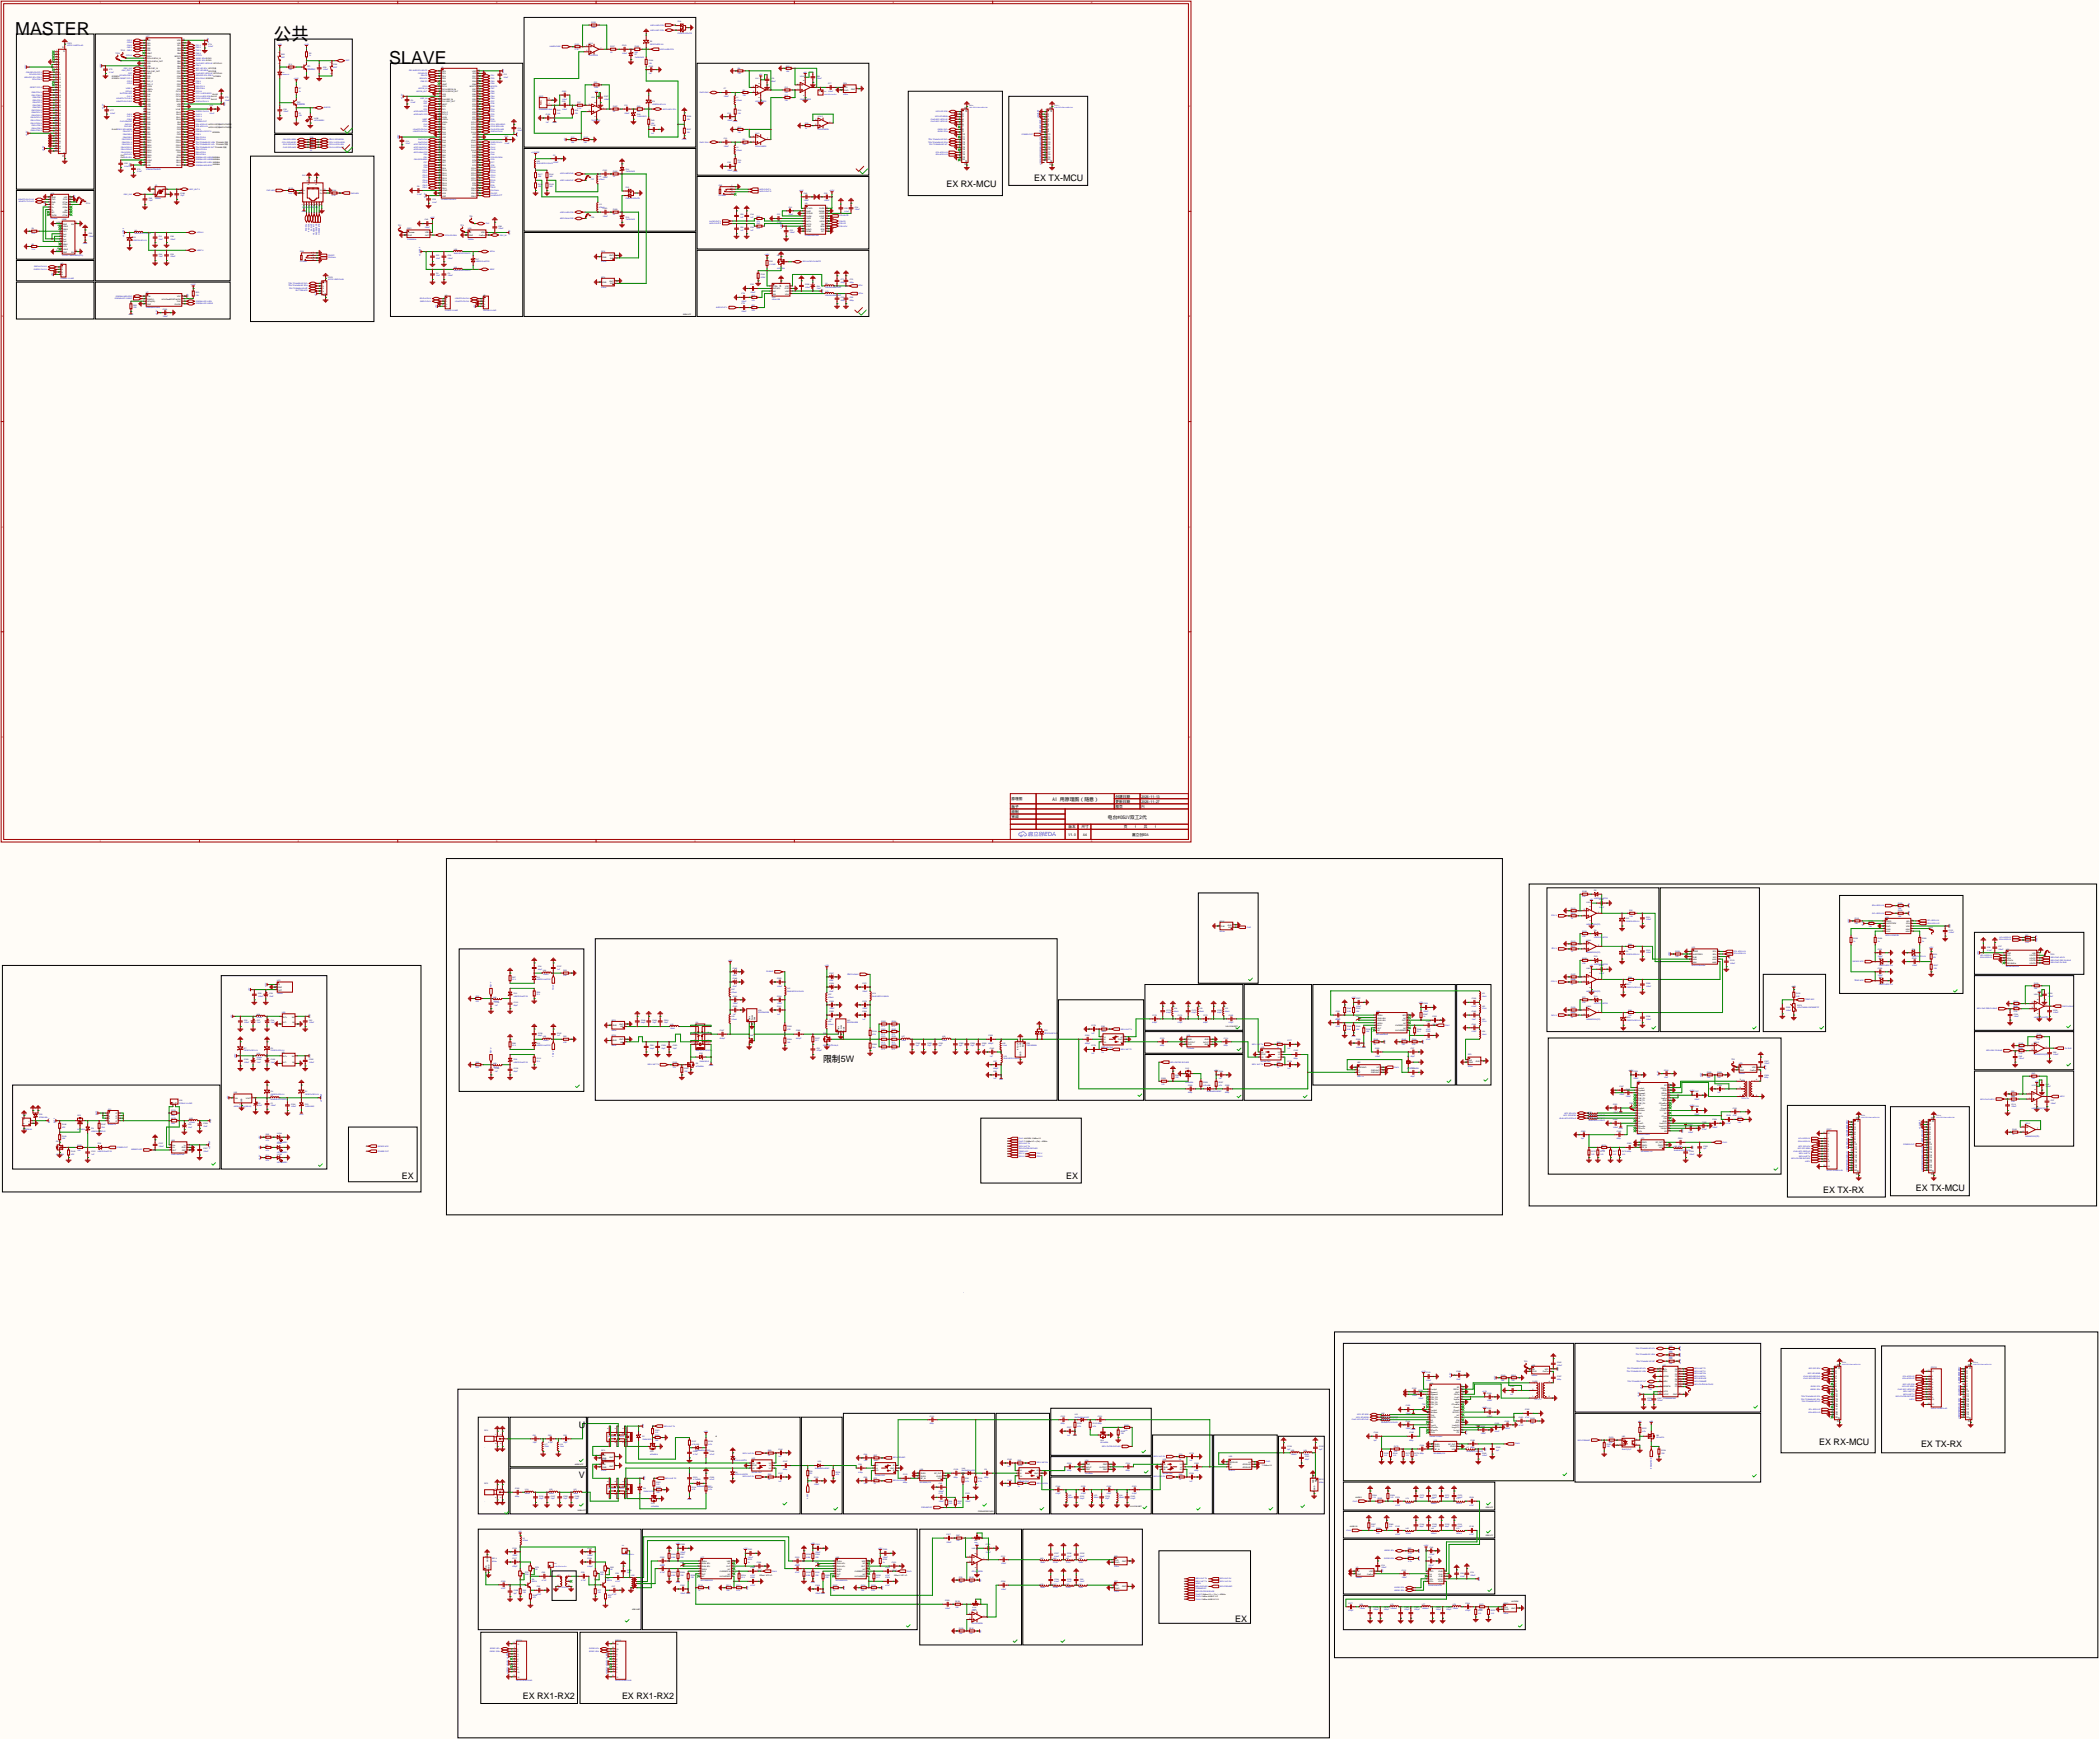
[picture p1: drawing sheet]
<svg xmlns="http://www.w3.org/2000/svg" width="2095mm" height="1736mm" viewBox="0 0 2095 1736" stroke-linecap="round" stroke-linejoin="round" font-family="sans-serif">
<defs><g id="words">
<g font-size="17.9">
<text x="15" y="35">MASTER</text>
<text x="273" y="40">公共</text>
<text x="388" y="64">SLAVE</text>
</g>
<g font-size="8.9">
<text x="1032" y="181">EX TX-MCU</text>
<text x="945" y="187">EX RX-MCU</text>
<text x="822" y="1060">限制5W</text>
<text x="401" y="1176">EX</text>
<text x="1064" y="1176">EX</text>
<text x="1820" y="1190">EX TX-RX</text>
<text x="1912" y="1189">EX TX-MCU</text>
<text x="578" y="1425">U</text>
<text x="1816" y="1442">EX RX-MCU</text>
<text x="1918" y="1444">EX TX-RX</text>
<text x="578" y="1475">V</text>
<text x="1233" y="1618">EX</text>
<text x="522" y="1696">EX RX1-RX2</text>
<text x="621" y="1696">EX RX1-RX2</text>
</g>
<g font-size="4.9">
<text x="1051" y="799">AI 用原理图（随意）</text>
<text x="1106" y="817">电台#05UV双工2代</text>
</g>
<g font-size="3.7">
<text x="1114" y="796">创建日期</text>
<text x="1139" y="796">2026-11-13</text>
<text x="1010" y="799">原理图</text>
<text x="1114" y="801">更新日期</text>
<text x="1139" y="801">2026-11-27</text>
<text x="1010" y="806">板子</text>
<text x="1114" y="806">图页</text>
<text x="1139" y="806">P1</text>
<text x="1010" y="811">绘制</text>
<text x="1010" y="816">审阅</text>
<text x="1067" y="827">版本</text>
<text x="1079" y="827">尺寸</text>
<text x="1122" y="827">页</text>
<text x="1133" y="827">1</text>
<text x="1142" y="827">共</text>
<text x="1153" y="827">1</text>
<text x="1067" y="834">V1.0</text>
<text x="1081" y="834">A4</text>
<text x="1130" y="834">嘉立创EDA</text>
</g>
<text font-size="2.8" fill="#a00000" x="541" y="105" transform="rotate(-90 541 105)">MIC</text>
<g font-size="2.2" fill="#00f">
<text x="307" y="69">SS8050</text>
<text x="297" y="105">SS8050</text>
</g>
<g font-size="2.2" fill="#000080">
<text x="307" y="67">Q1</text>
<text x="297" y="103">Q2</text>
</g>
<g font-size="2.2">
<text x="818" y="90" transform="rotate(-90 818 90)">1</text>
<text x="819" y="92" transform="rotate(-90 819 92)">1</text>
<text x="959" y="111">1</text>
<text x="959" y="113">2</text>
<text x="961" y="112">1</text>
<text x="964" y="109" transform="rotate(-90 964 109)">22</text>
<text x="965" y="112" transform="rotate(-90 965 112)">22</text>
<text x="1044" y="111">1</text>
<text x="1044" y="113">2</text>
<text x="1046" y="112">1</text>
<text x="1049" y="109" transform="rotate(-90 1049 109)">22</text>
<text x="1050" y="112" transform="rotate(-90 1050 112)">22</text>
<text x="959" y="116">3</text>
<text x="959" y="118">4</text>
<text x="961" y="114">2</text>
<text x="961" y="117">3</text>
<text x="961" y="119">4</text>
<text x="1044" y="116">3</text>
<text x="1044" y="118">4</text>
<text x="1046" y="114">2</text>
<text x="1046" y="117">3</text>
<text x="1046" y="119">4</text>
<text x="959" y="121">5</text>
<text x="959" y="123">6</text>
<text x="959" y="126">7</text>
<text x="961" y="122">5</text>
<text x="961" y="125">6</text>
<text x="1044" y="121">5</text>
<text x="1044" y="123">6</text>
<text x="1044" y="126">7</text>
<text x="1046" y="122">5</text>
<text x="1046" y="125">6</text>
<text x="959" y="128">8</text>
<text x="959" y="131">9</text>
<text x="961" y="127">7</text>
<text x="961" y="130">8</text>
<text x="1044" y="128">8</text>
<text x="1044" y="131">9</text>
<text x="1046" y="127">7</text>
<text x="1046" y="130">8</text>
<text x="957" y="133">10</text>
<text x="957" y="136">11</text>
<text x="961" y="132">9</text>
<text x="961" y="135">10</text>
<text x="961" y="137">11</text>
<text x="1043" y="133">10</text>
<text x="1043" y="136">11</text>
<text x="1046" y="132">9</text>
<text x="1046" y="135">10</text>
<text x="1046" y="137">11</text>
<text x="957" y="139">12</text>
<text x="957" y="141">13</text>
<text x="957" y="144">14</text>
<text x="961" y="140">12</text>
<text x="961" y="142">13</text>
<text x="1043" y="139">12</text>
<text x="1043" y="141">13</text>
<text x="1043" y="144">14</text>
<text x="1046" y="140">12</text>
<text x="1046" y="142">13</text>
<text x="957" y="146">15</text>
<text x="957" y="149">16</text>
<text x="961" y="145">14</text>
<text x="961" y="147">15</text>
<text x="961" y="150">16</text>
<text x="1043" y="146">15</text>
<text x="1043" y="149">16</text>
<text x="1046" y="145">14</text>
<text x="1046" y="147">15</text>
<text x="1046" y="150">16</text>
<text x="957" y="151">17</text>
<text x="957" y="154">18</text>
<text x="961" y="152">17</text>
<text x="961" y="155">18</text>
<text x="1043" y="151">17</text>
<text x="1043" y="154">18</text>
<text x="1046" y="152">17</text>
<text x="1046" y="155">18</text>
<text x="957" y="156">19</text>
<text x="957" y="159">20</text>
<text x="961" y="158">19</text>
<text x="961" y="160">20</text>
<text x="965" y="162" transform="rotate(-90 965 162)">21</text>
<text x="1043" y="156">19</text>
<text x="1043" y="159">20</text>
<text x="1046" y="158">19</text>
<text x="1046" y="160">20</text>
<text x="1050" y="162" transform="rotate(-90 1050 162)">21</text>
<text x="964" y="165" transform="rotate(-90 964 165)">21</text>
<text x="1049" y="165" transform="rotate(-90 1049 165)">21</text>
<text x="1849" y="1119">1</text>
<text x="1849" y="1122">2</text>
<text x="1851" y="1120">1</text>
<text x="1855" y="1117" transform="rotate(-90 1855 1117)">22</text>
<text x="1856" y="1120" transform="rotate(-90 1856 1120)">22</text>
<text x="1924" y="1119">1</text>
<text x="1924" y="1122">2</text>
<text x="1926" y="1120">1</text>
<text x="1929" y="1117" transform="rotate(-90 1929 1117)">22</text>
<text x="1930" y="1120" transform="rotate(-90 1930 1120)">22</text>
<text x="1849" y="1124">3</text>
<text x="1849" y="1127">4</text>
<text x="1851" y="1123">2</text>
<text x="1851" y="1125">3</text>
<text x="1851" y="1128">4</text>
<text x="1924" y="1124">3</text>
<text x="1924" y="1127">4</text>
<text x="1926" y="1123">2</text>
<text x="1926" y="1125">3</text>
<text x="1926" y="1128">4</text>
<text x="1849" y="1129">5</text>
<text x="1849" y="1132">6</text>
<text x="1851" y="1130">5</text>
<text x="1851" y="1133">6</text>
<text x="1924" y="1129">5</text>
<text x="1924" y="1132">6</text>
<text x="1926" y="1130">5</text>
<text x="1926" y="1133">6</text>
<text x="1849" y="1134">7</text>
<text x="1849" y="1137">8</text>
<text x="1849" y="1139">9</text>
<text x="1851" y="1135">7</text>
<text x="1851" y="1138">8</text>
<text x="1924" y="1134">7</text>
<text x="1924" y="1137">8</text>
<text x="1924" y="1139">9</text>
<text x="1926" y="1135">7</text>
<text x="1926" y="1138">8</text>
<text x="1848" y="1142">10</text>
<text x="1848" y="1144">11</text>
<text x="1851" y="1141">9</text>
<text x="1851" y="1143">10</text>
<text x="1851" y="1146">11</text>
<text x="1923" y="1142">10</text>
<text x="1923" y="1144">11</text>
<text x="1926" y="1141">9</text>
<text x="1926" y="1143">10</text>
<text x="1926" y="1146">11</text>
<text x="1848" y="1147">12</text>
<text x="1848" y="1149">13</text>
<text x="1848" y="1152">14</text>
<text x="1851" y="1148">12</text>
<text x="1851" y="1151">13</text>
<text x="1923" y="1147">12</text>
<text x="1923" y="1149">13</text>
<text x="1923" y="1152">14</text>
<text x="1926" y="1148">12</text>
<text x="1926" y="1151">13</text>
<text x="1848" y="1155">15</text>
<text x="1848" y="1157">16</text>
<text x="1851" y="1153">14</text>
<text x="1851" y="1156">15</text>
<text x="1923" y="1155">15</text>
<text x="1923" y="1157">16</text>
<text x="1926" y="1153">14</text>
<text x="1926" y="1156">15</text>
<text x="1848" y="1160">17</text>
<text x="1848" y="1162">18</text>
<text x="1851" y="1158">16</text>
<text x="1851" y="1161">17</text>
<text x="1851" y="1163">18</text>
<text x="1923" y="1160">17</text>
<text x="1923" y="1162">18</text>
<text x="1926" y="1158">16</text>
<text x="1926" y="1161">17</text>
<text x="1926" y="1163">18</text>
<text x="1848" y="1165">19</text>
<text x="1848" y="1167">20</text>
<text x="1851" y="1166">19</text>
<text x="1851" y="1168">20</text>
<text x="1923" y="1165">19</text>
<text x="1923" y="1167">20</text>
<text x="1926" y="1166">19</text>
<text x="1926" y="1168">20</text>
<text x="1855" y="1173" transform="rotate(-90 1855 1173)">21</text>
<text x="1856" y="1170" transform="rotate(-90 1856 1170)">21</text>
<text x="1929" y="1173" transform="rotate(-90 1929 1173)">21</text>
<text x="1930" y="1170" transform="rotate(-90 1930 1170)">21</text>
<text x="1830" y="1365">1</text>
<text x="1830" y="1368">2</text>
<text x="1832" y="1367">1</text>
<text x="1835" y="1364" transform="rotate(-90 1835 1364)">22</text>
<text x="1837" y="1367" transform="rotate(-90 1837 1367)">22</text>
<text x="1961" y="1365">1</text>
<text x="1961" y="1368">2</text>
<text x="1963" y="1367">1</text>
<text x="1966" y="1364" transform="rotate(-90 1966 1364)">22</text>
<text x="1967" y="1367" transform="rotate(-90 1967 1367)">22</text>
<text x="1830" y="1370">3</text>
<text x="1830" y="1373">4</text>
<text x="1832" y="1369">2</text>
<text x="1832" y="1372">3</text>
<text x="1961" y="1370">3</text>
<text x="1961" y="1373">4</text>
<text x="1963" y="1369">2</text>
<text x="1963" y="1372">3</text>
<text x="1830" y="1376">5</text>
<text x="1830" y="1378">6</text>
<text x="1832" y="1374">4</text>
<text x="1832" y="1377">5</text>
<text x="1832" y="1379">6</text>
<text x="1961" y="1376">5</text>
<text x="1961" y="1378">6</text>
<text x="1963" y="1374">4</text>
<text x="1963" y="1377">5</text>
<text x="1963" y="1379">6</text>
<text x="1830" y="1381">7</text>
<text x="1830" y="1383">8</text>
<text x="1830" y="1386">9</text>
<text x="1832" y="1382">7</text>
<text x="1832" y="1384">8</text>
<text x="1961" y="1381">7</text>
<text x="1961" y="1383">8</text>
<text x="1961" y="1386">9</text>
<text x="1963" y="1382">7</text>
<text x="1963" y="1384">8</text>
<text x="1829" y="1388">10</text>
<text x="1829" y="1391">11</text>
<text x="1832" y="1387">9</text>
<text x="1832" y="1389">10</text>
<text x="1959" y="1388">10</text>
<text x="1959" y="1391">11</text>
<text x="1963" y="1387">9</text>
<text x="1963" y="1389">10</text>
<text x="1829" y="1393">12</text>
<text x="1829" y="1396">13</text>
<text x="1832" y="1392">11</text>
<text x="1832" y="1395">12</text>
<text x="1832" y="1397">13</text>
<text x="1959" y="1393">12</text>
<text x="1959" y="1396">13</text>
<text x="1963" y="1392">11</text>
<text x="1963" y="1395">12</text>
<text x="1963" y="1397">13</text>
<text x="1829" y="1398">14</text>
<text x="1829" y="1401">15</text>
<text x="1829" y="1403">16</text>
<text x="1832" y="1400">14</text>
<text x="1832" y="1402">15</text>
<text x="1959" y="1398">14</text>
<text x="1959" y="1401">15</text>
<text x="1959" y="1403">16</text>
<text x="1963" y="1400">14</text>
<text x="1963" y="1402">15</text>
<text x="1829" y="1406">17</text>
<text x="1829" y="1409">18</text>
<text x="1832" y="1405">16</text>
<text x="1832" y="1407">17</text>
<text x="1832" y="1410">18</text>
<text x="1959" y="1406">17</text>
<text x="1959" y="1409">18</text>
<text x="1963" y="1405">16</text>
<text x="1963" y="1407">17</text>
<text x="1963" y="1410">18</text>
<text x="1829" y="1411">19</text>
<text x="1829" y="1414">20</text>
<text x="1832" y="1412">19</text>
<text x="1832" y="1415">20</text>
<text x="1959" y="1411">19</text>
<text x="1959" y="1414">20</text>
<text x="1963" y="1412">19</text>
<text x="1963" y="1415">20</text>
<text x="1835" y="1419" transform="rotate(-90 1835 1419)">21</text>
<text x="1837" y="1416" transform="rotate(-90 1837 1416)">21</text>
<text x="1966" y="1419" transform="rotate(-90 1966 1419)">21</text>
<text x="1967" y="1416" transform="rotate(-90 1967 1416)">21</text>
<text x="626" y="1547">1</text>
<text x="624" y="1548">1</text>
<text x="549" y="1566" transform="rotate(-90 549 1566)">1</text>
<text x="550" y="1563" transform="rotate(-90 550 1563)">1</text>
</g>
<g font-size="1.8" fill="#000080">
<text x="590" y="23">R162</text>
<text x="677" y="22">D24</text>
<text x="146" y="37">U17</text>
<text x="67" y="44">FPC2</text>
<text x="208" y="45">C74</text>
<text x="574" y="45">R163</text>
<text x="588" y="44">U3.2</text>
<text x="609" y="47">R167</text>
<text x="621" y="46">C223</text>
<text x="634" y="47">R165</text>
<text x="649" y="42">E8</text>
<text x="115" y="54">TP16</text>
<text x="121" y="51">TP15</text>
<text x="308" y="54">R6</text>
<text x="281" y="55">SW2</text>
<text x="634" y="55">D7</text>
<text x="288" y="65">R12</text>
<text x="333" y="65">SW4</text>
<text x="648" y="61">R164</text>
<text x="109" y="70">C72</text>
<text x="322" y="68">C33</text>
<text x="441" y="68">U2</text>
<text x="648" y="66">C335</text>
<text x="736" y="69">R8</text>
<text x="785" y="66">R25</text>
<text x="503" y="75">C11</text>
<text x="799" y="77">U14.1</text>
<text x="815" y="77">C36</text>
<text x="593" y="83">R31</text>
<text x="754" y="79">U4.1</text>
<text x="769" y="79">C29</text>
<text x="298" y="89">R7</text>
<text x="723" y="89">C7</text>
<text x="783" y="88">R11</text>
<text x="827" y="84">C17</text>
<text x="842" y="84">RF4</text>
<text x="561" y="92">C221</text>
<text x="742" y="91">R2</text>
<text x="783" y="96">R18</text>
<text x="225" y="98">C75</text>
<text x="410" y="101">C9</text>
<text x="538" y="97">MIC1</text>
<text x="561" y="102">C20</text>
<text x="590" y="98">U3.1</text>
<text x="603" y="97">C167</text>
<text x="651" y="102">E3</text>
<text x="735" y="98">L1</text>
<text x="209" y="106">C76</text>
<text x="576" y="103">R37</text>
<text x="612" y="107">R187</text>
<text x="623" y="106">C21</text>
<text x="636" y="107">R99</text>
<text x="110" y="111">C77</text>
<text x="283" y="110">C32</text>
<text x="298" y="113">R1</text>
<text x="556" y="111">R15</text>
<text x="574" y="111">R30</text>
<text x="726" y="113">C18</text>
<text x="736" y="111">R13</text>
<text x="314" y="118">LVN2</text>
<text x="545" y="115">C169</text>
<text x="636" y="115">D18</text>
<text x="686" y="117">R238</text>
<text x="816" y="117">U14.2</text>
<text x="650" y="121">R40</text>
<text x="804" y="124">R29</text>
<text x="517" y="129">C12</text>
<text x="650" y="126">C148</text>
<text x="686" y="130">R227</text>
<text x="736" y="127">R17</text>
<text x="310" y="138">R38</text>
<text x="504" y="136">C13</text>
<text x="570" y="138">R10</text>
<text x="583" y="138">R182</text>
<text x="754" y="134">U4.2</text>
<text x="310" y="143">R63</text>
<text x="310" y="140">R39</text>
<text x="405" y="141">C14</text>
<text x="723" y="139">C16</text>
<text x="742" y="140">R9</text>
<text x="310" y="145">R64</text>
<text x="735" y="148">L2</text>
<text x="552" y="155">C5</text>
<text x="536" y="162">L50</text>
<text x="736" y="160">R19</text>
<text x="124" y="164">C65</text>
<text x="726" y="163">C25</text>
<text x="137" y="169">C73</text>
<text x="602" y="171">C292</text>
<text x="612" y="172">R185</text>
<text x="625" y="169">D16</text>
<text x="302" y="176">RJ1</text>
<text x="537" y="174">R117</text>
<text x="549" y="174">R141</text>
<text x="590" y="180">TP7</text>
<text x="598" y="177">L4</text>
<text x="155" y="186">X3</text>
<text x="537" y="184">R118</text>
<text x="549" y="184">R140</text>
<text x="717" y="186">CN2</text>
<text x="288" y="188">R193</text>
<text x="331" y="191">R194</text>
<text x="416" y="187">C8</text>
<text x="625" y="188">D15</text>
<text x="51" y="193">U19</text>
<text x="180" y="193">C196</text>
<text x="803" y="193">C49</text>
<text x="823" y="193">C56</text>
<text x="82" y="202">TP13</text>
<text x="148" y="198">C85</text>
<text x="432" y="200">C10</text>
<text x="804" y="204">U8</text>
<text x="86" y="204">TP14</text>
<text x="598" y="205">L11</text>
<text x="602" y="209">C293</text>
<text x="612" y="210">R183</text>
<text x="787" y="207">C42</text>
<text x="843" y="209">C55</text>
<text x="853" y="207">C54</text>
<text x="739" y="215">C58</text>
<text x="749" y="215">C44</text>
<text x="776" y="215">C51</text>
<text x="62" y="220">USB1</text>
<text x="424" y="220">C40</text>
<text x="469" y="216">TP9</text>
<text x="590" y="218">TP8</text>
<text x="625" y="218">D19</text>
<text x="756" y="216">R41</text>
<text x="397" y="225">TP1</text>
<text x="460" y="225">TP3</text>
<text x="498" y="226">C86</text>
<text x="739" y="228">C59</text>
<text x="749" y="228">C43</text>
<text x="756" y="224">R42</text>
<text x="32" y="229">R4</text>
<text x="134" y="230">L8</text>
<text x="406" y="229">OSC1</text>
<text x="467" y="229">U18</text>
<text x="789" y="230">C52</text>
<text x="89" y="234">C68</text>
<text x="133" y="238">E5</text>
<text x="159" y="237">C91</text>
<text x="170" y="237">C90</text>
<text x="32" y="244">R5</text>
<text x="300" y="252">CN3</text>
<text x="453" y="249">L80</text>
<text x="601" y="252">RF8</text>
<text x="159" y="254">C84</text>
<text x="170" y="254">C83</text>
<text x="435" y="256">C31</text>
<text x="447" y="256">C30</text>
<text x="776" y="256">Q5</text>
<text x="61" y="263">H7</text>
<text x="475" y="259">D17</text>
<text x="768" y="262">R22</text>
<text x="453" y="267">L81</text>
<text x="435" y="273">C4</text>
<text x="447" y="273">C3</text>
<text x="759" y="275">R181</text>
<text x="328" y="277">FPC5</text>
<text x="601" y="277">RF2</text>
<text x="839" y="280">C71</text>
<text x="848" y="280">C70</text>
<text x="749" y="285">C35</text>
<text x="804" y="285">C208</text>
<text x="815" y="286">C64</text>
<text x="824" y="284">L9</text>
<text x="146" y="292">U7</text>
<text x="195" y="292">R53</text>
<text x="740" y="294">C78</text>
<text x="824" y="291">L10</text>
<text x="444" y="295">H1</text>
<text x="482" y="295">H5</text>
<text x="750" y="295">R16</text>
<text x="771" y="298">U10</text>
<text x="839" y="298">C22</text>
<text x="848" y="298">C69</text>
<text x="133" y="305">R52</text>
<text x="740" y="304">C79</text>
<text x="750" y="305">R21</text>
<text x="162" y="309">C206</text>
<text x="1580" y="891">R180</text>
<text x="1591" y="889">D5</text>
<text x="1596" y="898">C238</text>
<text x="1584" y="901">U49.1</text>
<text x="1895" y="902">R189</text>
<text x="1568" y="907">R113</text>
<text x="1627" y="910">R91</text>
<text x="1895" y="910">R190</text>
<text x="1568" y="912">R114</text>
<text x="1623" y="917">E15</text>
<text x="1643" y="916">C211</text>
<text x="1852" y="917">R191</text>
<text x="1882" y="916">U20</text>
<text x="1218" y="920">RF18</text>
<text x="1866" y="920">R188</text>
<text x="1580" y="930">R109</text>
<text x="1591" y="929">D8</text>
<text x="1925" y="926">TP10</text>
<text x="1946" y="929">C122</text>
<text x="2022" y="934">R32</text>
<text x="1568" y="940">R110</text>
<text x="1584" y="939">U49.2</text>
<text x="1850" y="938">R156</text>
<text x="1874" y="938">R158</text>
<text x="1919" y="938">R200</text>
<text x="2022" y="936">R34</text>
<text x="1568" y="945">R111</text>
<text x="1625" y="943">R94</text>
<text x="1689" y="946">U52</text>
<text x="1874" y="948">C231</text>
<text x="1909" y="948">E16</text>
<text x="1984" y="946">C38</text>
<text x="1995" y="945">C27</text>
<text x="2003" y="948">U11</text>
<text x="1623" y="950">E9</text>
<text x="1643" y="949">C212</text>
<text x="1672" y="950">R160</text>
<text x="1929" y="954">R216</text>
<text x="2047" y="953">TP12</text>
<text x="1580" y="957">R106</text>
<text x="1591" y="955">D13</text>
<text x="1727" y="959">C113</text>
<text x="1876" y="957">E14</text>
<text x="1909" y="957">C240</text>
<text x="537" y="966">C34</text>
<text x="556" y="966">C137</text>
<text x="1596" y="964">C305</text>
<text x="1930" y="964">R217</text>
<text x="542" y="969">L84</text>
<text x="562" y="969">R56</text>
<text x="731" y="967">C345</text>
<text x="828" y="972">C367</text>
<text x="1584" y="967">U48.1</text>
<text x="1874" y="967">C230</text>
<text x="512" y="976">R57</text>
<text x="536" y="976">D11</text>
<text x="731" y="977">C346</text>
<text x="776" y="977">C355</text>
<text x="1568" y="973">R107</text>
<text x="1625" y="976">R84</text>
<text x="1876" y="976">E13</text>
<text x="277" y="980">U15</text>
<text x="828" y="982">C368</text>
<text x="861" y="982">C371</text>
<text x="1568" y="978">R108</text>
<text x="1624" y="983">E11</text>
<text x="1643" y="982">C222</text>
<text x="2031" y="982">R129</text>
<text x="730" y="988">U27</text>
<text x="786" y="987">L31</text>
<text x="258" y="992">C28</text>
<text x="269" y="992">C39</text>
<text x="475" y="995">R58</text>
<text x="513" y="992">D10</text>
<text x="536" y="991">R59</text>
<text x="731" y="995">C344</text>
<text x="776" y="995">C354</text>
<text x="827" y="993">U37</text>
<text x="871" y="992">L59</text>
<text x="1479" y="992">L51</text>
<text x="1591" y="995">D14</text>
<text x="1793" y="992">R192</text>
<text x="2031" y="993">U54.1</text>
<text x="2045" y="992">C224</text>
<text x="493" y="996">L82</text>
<text x="494" y="1001">C134</text>
<text x="513" y="1001">C110</text>
<text x="828" y="1000">C366</text>
<text x="861" y="1000">C370</text>
<text x="1354" y="997">C327</text>
<text x="1469" y="997">C339</text>
<text x="1580" y="996">R71</text>
<text x="2010" y="1000">R119</text>
<text x="731" y="1005">C343</text>
<text x="776" y="1005">C331</text>
<text x="1172" y="1007">L34</text>
<text x="1197" y="1007">L33</text>
<text x="1223" y="1007">L32</text>
<text x="1345" y="1007">R241</text>
<text x="1354" y="1007">R240</text>
<text x="1421" y="1002">C329</text>
<text x="1479" y="1005">L52</text>
<text x="1568" y="1006">R103</text>
<text x="1584" y="1005">U48.2</text>
<text x="1783" y="1006">C226</text>
<text x="1794" y="1004">R213</text>
<text x="2010" y="1005">R130</text>
<text x="256" y="1013">U84</text>
<text x="282" y="1011">U22</text>
<text x="757" y="1009">U30</text>
<text x="828" y="1010">C365</text>
<text x="861" y="1010">C364</text>
<text x="1150" y="1014">C175</text>
<text x="1164" y="1009">C174</text>
<text x="1176" y="1014">C173</text>
<text x="1190" y="1009">C172</text>
<text x="1201" y="1014">C171</text>
<text x="1215" y="1009">C125</text>
<text x="1227" y="1014">C105</text>
<text x="1333" y="1010">C321</text>
<text x="1374" y="1010">U82</text>
<text x="1421" y="1013">R247</text>
<text x="1469" y="1010">C340</text>
<text x="1568" y="1011">R104</text>
<text x="1625" y="1009">R90</text>
<text x="2010" y="1013">C304</text>
<text x="2050" y="1009">C239</text>
<text x="244" y="1019">C26</text>
<text x="256" y="1019">C57</text>
<text x="270" y="1019">C24</text>
<text x="308" y="1019">C81</text>
<text x="611" y="1019">RF11</text>
<text x="640" y="1019">C348</text>
<text x="651" y="1019">C349</text>
<text x="663" y="1019">C350</text>
<text x="730" y="1015">L29</text>
<text x="846" y="1019">U41</text>
<text x="1333" y="1018">C324</text>
<text x="1354" y="1015">U81</text>
<text x="1430" y="1015">C325</text>
<text x="1479" y="1018">L53</text>
<text x="1624" y="1016">E10</text>
<text x="1643" y="1015">C336</text>
<text x="669" y="1023">L30</text>
<text x="695" y="1021">K4</text>
<text x="786" y="1025">R202</text>
<text x="827" y="1020">L58</text>
<text x="880" y="1020">R205</text>
<text x="890" y="1020">R224</text>
<text x="1090" y="1024">C178</text>
<text x="1100" y="1025">R96</text>
<text x="1345" y="1025">R243</text>
<text x="1354" y="1025">R242</text>
<text x="1424" y="1020">C323</text>
<text x="1469" y="1023">C341</text>
<text x="537" y="1032">C138</text>
<text x="556" y="1032">C145</text>
<text x="719" y="1029">C347</text>
<text x="795" y="1029">C369</text>
<text x="822" y="1032">Q16</text>
<text x="871" y="1030">R184</text>
<text x="880" y="1028">R221</text>
<text x="890" y="1028">R225</text>
<text x="1043" y="1029">D21</text>
<text x="1364" y="1028">R239</text>
<text x="1415" y="1028">R246</text>
<text x="1424" y="1030">C322</text>
<text x="1479" y="1030">L54</text>
<text x="542" y="1035">L85</text>
<text x="562" y="1035">R81</text>
<text x="611" y="1034">RF12</text>
<text x="748" y="1034">U46</text>
<text x="786" y="1038">R204</text>
<text x="814" y="1037">R157</text>
<text x="880" y="1035">R161</text>
<text x="890" y="1035">R222</text>
<text x="900" y="1035">L57</text>
<text x="941" y="1035">L56</text>
<text x="987" y="1034">C356</text>
<text x="1083" y="1034">C294</text>
<text x="1158" y="1037">C123</text>
<text x="1185" y="1034">U38</text>
<text x="1222" y="1037">C114</text>
<text x="1354" y="1038">C328</text>
<text x="1371" y="1038">R248</text>
<text x="1399" y="1038">R245</text>
<text x="1410" y="1038">R244</text>
<text x="2033" y="1033">R149</text>
<text x="512" y="1042">R86</text>
<text x="536" y="1042">D12</text>
<text x="871" y="1043">R220</text>
<text x="880" y="1043">R168</text>
<text x="890" y="1043">R223</text>
<text x="914" y="1042">C363</text>
<text x="926" y="1042">C362</text>
<text x="937" y="1042">C361</text>
<text x="957" y="1042">C360</text>
<text x="969" y="1042">C359</text>
<text x="980" y="1042">C358</text>
<text x="1001" y="1042">L55</text>
<text x="1025" y="1042">U36</text>
<text x="1275" y="1040">R92</text>
<text x="1285" y="1039">C177</text>
<text x="2015" y="1042">R148</text>
<text x="2031" y="1040">U54.2</text>
<text x="244" y="1047">E7</text>
<text x="270" y="1047">E2</text>
<text x="649" y="1044">C351</text>
<text x="660" y="1044">C352</text>
<text x="672" y="1044">C353</text>
<text x="815" y="1047">C15</text>
<text x="988" y="1047">C342</text>
<text x="1090" y="1044">C179</text>
<text x="1100" y="1046">R97</text>
<text x="1258" y="1046">U39</text>
<text x="1291" y="1049">C102</text>
<text x="1373" y="1047">C326</text>
<text x="1408" y="1047">C37</text>
<text x="2015" y="1047">R150</text>
<text x="256" y="1052">U16</text>
<text x="282" y="1051">U9</text>
<text x="698" y="1052">D25</text>
<text x="1002" y="1054">L16</text>
<text x="1404" y="1054">X2</text>
<text x="1465" y="1053">RF3</text>
<text x="2015" y="1054">C45</text>
<text x="2050" y="1051">C82</text>
<text x="244" y="1058">C189</text>
<text x="256" y="1058">C268</text>
<text x="270" y="1058">C188</text>
<text x="308" y="1058">C285</text>
<text x="475" y="1061">R98</text>
<text x="513" y="1058">D20</text>
<text x="536" y="1057">R112</text>
<text x="672" y="1061">R186</text>
<text x="992" y="1060">C87</text>
<text x="1275" y="1061">R93</text>
<text x="1285" y="1060">C176</text>
<text x="1355" y="1061">U85</text>
<text x="1728" y="1058">TP5</text>
<text x="1761" y="1060">C267</text>
<text x="493" y="1062">L83</text>
<text x="494" y="1067">C140</text>
<text x="513" y="1067">C139</text>
<text x="683" y="1067">R201</text>
<text x="695" y="1062">Q8</text>
<text x="1184" y="1067">Q15</text>
<text x="1408" y="1067">C106</text>
<text x="1736" y="1062">U70</text>
<text x="992" y="1070">C88</text>
<text x="1173" y="1073">R260</text>
<text x="1217" y="1070">C334</text>
<text x="1631" y="1070">C250</text>
<text x="1661" y="1068">C126</text>
<text x="1704" y="1071">R282</text>
<text x="1714" y="1071">R283</text>
<text x="1761" y="1073">C263</text>
<text x="2028" y="1072">R43</text>
<text x="1159" y="1077">R259</text>
<text x="1634" y="1080">U68</text>
<text x="1186" y="1084">C333</text>
<text x="1201" y="1081">R258</text>
<text x="1217" y="1081">R257</text>
<text x="1223" y="1084">C332</text>
<text x="1617" y="1085">C247</text>
<text x="1714" y="1084">C258</text>
<text x="2028" y="1084">U13.1</text>
<text x="2042" y="1082">C66</text>
<text x="234" y="1091">U65</text>
<text x="270" y="1090">E4</text>
<text x="305" y="1090">E1</text>
<text x="1623" y="1087">C248</text>
<text x="1692" y="1090">C257</text>
<text x="2008" y="1090">R35</text>
<text x="270" y="1094">L3</text>
<text x="2008" y="1095">R44</text>
<text x="179" y="1099">H16</text>
<text x="258" y="1101">C2</text>
<text x="270" y="1101">C1</text>
<text x="291" y="1103">C164</text>
<text x="305" y="1103">D23</text>
<text x="1610" y="1103">C251</text>
<text x="1627" y="1101">TP6</text>
<text x="2008" y="1103">C118</text>
<text x="2047" y="1099">C67</text>
<text x="108" y="1108">Q11</text>
<text x="171" y="1109">R169</text>
<text x="1692" y="1105">C256</text>
<text x="1730" y="1107">C261</text>
<text x="23" y="1113">CN1</text>
<text x="39" y="1113">D22</text>
<text x="77" y="1114">Q10</text>
<text x="1586" y="1110">L69</text>
<text x="1586" y="1115">L71</text>
<text x="1586" y="1113">L70</text>
<text x="1723" y="1114">C259</text>
<text x="1735" y="1115">R174</text>
<text x="171" y="1117">R170</text>
<text x="189" y="1117">U42</text>
<text x="203" y="1122">C338</text>
<text x="1610" y="1118">C252</text>
<text x="1699" y="1120">C255</text>
<text x="1709" y="1118">C254</text>
<text x="2022" y="1122">U13.2</text>
<text x="62" y="1123">R146</text>
<text x="91" y="1127">D9</text>
<text x="101" y="1123">R147</text>
<text x="188" y="1123">C80</text>
<text x="1685" y="1123">C253</text>
<text x="265" y="1133">R65</text>
<text x="277" y="1132">LVN4</text>
<text x="1578" y="1129">C266</text>
<text x="1614" y="1129">C249</text>
<text x="1824" y="1128">FPC7</text>
<text x="2009" y="1128">R145</text>
<text x="56" y="1140">Q9</text>
<text x="62" y="1134">R143</text>
<text x="171" y="1138">U66</text>
<text x="1638" y="1137">U71</text>
<text x="1675" y="1137">C262</text>
<text x="77" y="1143">R155</text>
<text x="98" y="1142">D26</text>
<text x="159" y="1142">C227</text>
<text x="265" y="1143">R3</text>
<text x="277" y="1142">LVN1</text>
<text x="1599" y="1143">R178</text>
<text x="1624" y="1142">C260</text>
<text x="1671" y="1145">L68</text>
<text x="1700" y="1145">C265</text>
<text x="71" y="1150">R142</text>
<text x="91" y="1150">C121</text>
<text x="203" y="1147">C337</text>
<text x="1589" y="1150">R175</text>
<text x="1598" y="1150">R176</text>
<text x="1610" y="1150">R177</text>
<text x="1619" y="1150">R179</text>
<text x="1686" y="1150">C264</text>
<text x="265" y="1154">R14</text>
<text x="277" y="1152">LVN3</text>
<text x="1666" y="1344">R55</text>
<text x="1666" y="1350">R70</text>
<text x="1521" y="1359">TP2</text>
<text x="1554" y="1361">C245</text>
<text x="1666" y="1357">R68</text>
<text x="1529" y="1363">U28</text>
<text x="1660" y="1363">U21</text>
<text x="1928" y="1366">FPC12</text>
<text x="1424" y="1371">C149</text>
<text x="1454" y="1369">C246</text>
<text x="1498" y="1373">R249</text>
<text x="1509" y="1373">R250</text>
<text x="1554" y="1374">C187</text>
<text x="1410" y="1386">C135</text>
<text x="1427" y="1381">U24</text>
<text x="1507" y="1385">C181</text>
<text x="1646" y="1382">R54</text>
<text x="1683" y="1383">TP11</text>
<text x="1416" y="1388">C136</text>
<text x="1485" y="1391">C180</text>
<text x="1645" y="1396">C210</text>
<text x="1655" y="1396">C207 TCA6408APWR</text>
<text x="1403" y="1404">C150</text>
<text x="1420" y="1402">TP4</text>
<text x="1485" y="1406">C161</text>
<text x="1523" y="1408">C185</text>
<text x="928" y="1414">C116</text>
<text x="1059" y="1414">C215</text>
<text x="1073" y="1413">U51</text>
<text x="1096" y="1414">C216</text>
<text x="1379" y="1414">L66</text>
<text x="1379" y="1411">L65</text>
<text x="1516" y="1415">C183</text>
<text x="1076" y="1421">R101</text>
<text x="1091" y="1421">R115</text>
<text x="1379" y="1416">L67</text>
<text x="1403" y="1419">C156</text>
<text x="1492" y="1421">C160</text>
<text x="1502" y="1419">C158</text>
<text x="1528" y="1416">R100</text>
<text x="484" y="1428">RF6</text>
<text x="654" y="1428">R253</text>
<text x="1065" y="1425">C217</text>
<text x="1123" y="1423">R255</text>
<text x="1478" y="1424">C157</text>
<text x="1639" y="1427">R151</text>
<text x="532" y="1433">C61</text>
<text x="547" y="1433">C63</text>
<text x="562" y="1433">C92</text>
<text x="621" y="1432">K1</text>
<text x="654" y="1433">R254</text>
<text x="1119" y="1429">R256</text>
<text x="1371" y="1430">C244</text>
<text x="1407" y="1430">C146</text>
<text x="1653" y="1433">Q6</text>
<text x="641" y="1434">D1</text>
<text x="691" y="1439">R137</text>
<text x="707" y="1439">R136</text>
<text x="1098" y="1438">Q14</text>
<text x="1431" y="1438">U29</text>
<text x="1468" y="1438">C186</text>
<text x="1606" y="1435">R153</text>
<text x="1619" y="1434">U62</text>
<text x="543" y="1442">L17</text>
<text x="559" y="1442">L18</text>
<text x="1285" y="1444">C130</text>
<text x="1317" y="1444">C133</text>
<text x="1392" y="1444">R172</text>
<text x="1417" y="1443">C184</text>
<text x="1464" y="1446">L7</text>
<text x="1493" y="1446">C243</text>
<text x="1604" y="1442">R152</text>
<text x="601" y="1448">RF9</text>
<text x="649" y="1449">Q13</text>
<text x="692" y="1449">C229</text>
<text x="709" y="1449">C228</text>
<text x="767" y="1448">R60</text>
<text x="777" y="1447">C141</text>
<text x="1177" y="1452">R74</text>
<text x="1187" y="1451">C170</text>
<text x="1289" y="1448">L88</text>
<text x="1302" y="1448">L89</text>
<text x="1382" y="1451">R102</text>
<text x="1391" y="1451">R144</text>
<text x="1403" y="1451">R171</text>
<text x="1412" y="1451">R173</text>
<text x="1479" y="1451">C242</text>
<text x="1658" y="1448">R154</text>
<text x="601" y="1457">RF10</text>
<text x="733" y="1456">D6</text>
<text x="750" y="1456">U32</text>
<text x="862" y="1452">C94</text>
<text x="872" y="1453">R67</text>
<text x="1006" y="1458">C142</text>
<text x="1161" y="1457">U35</text>
<text x="1227" y="1455">U50</text>
<text x="1303" y="1454">C291</text>
<text x="782" y="1460">C147</text>
<text x="816" y="1460">U53</text>
<text x="857" y="1462">C93</text>
<text x="1016" y="1458">R89</text>
<text x="1065" y="1461">C213</text>
<text x="1083" y="1458">U34</text>
<text x="1124" y="1461">C214</text>
<text x="1192" y="1461">C225</text>
<text x="734" y="1470">D4</text>
<text x="808" y="1469">R28</text>
<text x="834" y="1470">R218</text>
<text x="918" y="1467">U56</text>
<text x="952" y="1467">C120</text>
<text x="960" y="1466">U44</text>
<text x="983" y="1467">C6</text>
<text x="692" y="1475">C219</text>
<text x="709" y="1475">C220</text>
<text x="767" y="1472">R66</text>
<text x="777" y="1471">C127</text>
<text x="813" y="1475">C119</text>
<text x="862" y="1475">C98</text>
<text x="902" y="1472">C115</text>
<text x="1177" y="1472">R80</text>
<text x="1187" y="1471">C168</text>
<text x="484" y="1481">RF5</text>
<text x="655" y="1480">R251</text>
<text x="696" y="1477">U59</text>
<text x="872" y="1476">R72</text>
<text x="937" y="1481">C46</text>
<text x="964" y="1476">R95</text>
<text x="977" y="1476">R116</text>
<text x="1006" y="1478">C143</text>
<text x="1016" y="1479">R83</text>
<text x="1317" y="1477">RF13</text>
<text x="514" y="1486">C182</text>
<text x="524" y="1488">L19</text>
<text x="549" y="1488">L20</text>
<text x="573" y="1488">L21</text>
<text x="621" y="1484">K2</text>
<text x="642" y="1486">D3</text>
<text x="655" y="1485">R252</text>
<text x="691" y="1485">R134</text>
<text x="707" y="1485">R135</text>
<text x="1054" y="1484">C144</text>
<text x="1079" y="1484">C152</text>
<text x="1105" y="1484">C154</text>
<text x="1130" y="1484">C163</text>
<text x="538" y="1494">C132</text>
<text x="550" y="1494">C107</text>
<text x="562" y="1494">C202</text>
<text x="574" y="1494">C108</text>
<text x="937" y="1491">C131</text>
<text x="964" y="1491">C275</text>
<text x="1067" y="1493">L22</text>
<text x="1078" y="1494">C151</text>
<text x="1092" y="1493">L23</text>
<text x="1104" y="1494">C153</text>
<text x="1117" y="1493">L24</text>
<text x="1129" y="1494">C162</text>
<text x="1370" y="1493">R264</text>
<text x="1388" y="1493">R263</text>
<text x="1417" y="1493">C273</text>
<text x="1430" y="1493">C272</text>
<text x="1443" y="1493">C271</text>
<text x="1455" y="1493">C270</text>
<text x="947" y="1499">R69</text>
<text x="956" y="1499">R261</text>
<text x="1375" y="1496">R265</text>
<text x="1393" y="1495">C274</text>
<text x="1403" y="1496">L74</text>
<text x="1429" y="1496">L73</text>
<text x="1454" y="1496">L72</text>
<text x="1467" y="1495">C269</text>
<text x="650" y="1501">Q12</text>
<text x="1369" y="1522">R267</text>
<text x="1387" y="1522">R266</text>
<text x="1417" y="1522">C194</text>
<text x="1430" y="1522">C193</text>
<text x="1443" y="1522">C192</text>
<text x="1455" y="1522">C191</text>
<text x="1374" y="1526">R268</text>
<text x="1393" y="1524">C195</text>
<text x="1403" y="1526">L42</text>
<text x="1429" y="1526">L41</text>
<text x="1454" y="1526">L12</text>
<text x="1467" y="1524">C190</text>
<text x="522" y="1536">L5</text>
<text x="945" y="1532">C317</text>
<text x="955" y="1533">R87</text>
<text x="512" y="1546">C109</text>
<text x="587" y="1546">C124</text>
<text x="679" y="1542">C300</text>
<text x="747" y="1547">C302</text>
<text x="814" y="1542">C318</text>
<text x="881" y="1547">C320</text>
<text x="970" y="1546">U45.1</text>
<text x="984" y="1542">C129</text>
<text x="1406" y="1546">R61</text>
<text x="1427" y="1545">C48</text>
<text x="670" y="1552">R208</text>
<text x="679" y="1552">R207</text>
<text x="805" y="1552">R230</text>
<text x="814" y="1552">R229</text>
<text x="999" y="1554">C111</text>
<text x="1053" y="1551">C237</text>
<text x="1065" y="1551">C236</text>
<text x="1078" y="1551">C235</text>
<text x="1112" y="1554">RF1</text>
<text x="1406" y="1554">R62</text>
<text x="491" y="1556">RF14</text>
<text x="512" y="1556">C117</text>
<text x="587" y="1556">C128</text>
<text x="659" y="1555">C205</text>
<text x="679" y="1560">U40</text>
<text x="700" y="1555">U77</text>
<text x="747" y="1557">R215</text>
<text x="756" y="1560">C298</text>
<text x="794" y="1555">C312</text>
<text x="814" y="1560">U79</text>
<text x="834" y="1555">U80</text>
<text x="881" y="1557">R236</text>
<text x="890" y="1560">C316</text>
<text x="1039" y="1556">L63</text>
<text x="1051" y="1556">L62</text>
<text x="1064" y="1556">L61</text>
<text x="1077" y="1556">L60</text>
<text x="1426" y="1555">C47</text>
<text x="535" y="1565">R78</text>
<text x="609" y="1565">R82</text>
<text x="659" y="1562">C297</text>
<text x="749" y="1565">C296</text>
<text x="794" y="1562">C315</text>
<text x="884" y="1565">C314</text>
<text x="1354" y="1565">U1</text>
<text x="1379" y="1562">C19</text>
<text x="1426" y="1565">U12</text>
<text x="524" y="1570">R73</text>
<text x="541" y="1570">C96</text>
<text x="580" y="1570">C99</text>
<text x="599" y="1570">R75</text>
<text x="615" y="1571">C89</text>
<text x="626" y="1568">C218</text>
<text x="670" y="1570">R210</text>
<text x="679" y="1570">R209</text>
<text x="805" y="1570">R232</text>
<text x="814" y="1570">R231</text>
<text x="1399" y="1568">C112</text>
<text x="1458" y="1571">C60</text>
<text x="1468" y="1570">C23</text>
<text x="531" y="1576">Q3</text>
<text x="606" y="1576">Q4</text>
<text x="630" y="1573">U31</text>
<text x="689" y="1573">R206</text>
<text x="740" y="1573">R214</text>
<text x="749" y="1575">C295</text>
<text x="824" y="1573">R228</text>
<text x="875" y="1573">R235</text>
<text x="884" y="1575">C313</text>
<text x="957" y="1575">R76</text>
<text x="968" y="1575">R132</text>
<text x="1053" y="1576">C104</text>
<text x="1065" y="1576">C103</text>
<text x="1078" y="1576">C62</text>
<text x="500" y="1579">C100</text>
<text x="679" y="1583">C301</text>
<text x="697" y="1583">R226</text>
<text x="725" y="1583">R212</text>
<text x="735" y="1583">R211</text>
<text x="814" y="1583">C319</text>
<text x="832" y="1583">R237</text>
<text x="860" y="1583">R234</text>
<text x="870" y="1583">R233</text>
<text x="999" y="1579">C234</text>
<text x="1039" y="1581">L28</text>
<text x="1051" y="1581">L27</text>
<text x="1064" y="1581">L26</text>
<text x="1077" y="1581">L25</text>
<text x="1112" y="1579">RF7</text>
<text x="513" y="1588">C159</text>
<text x="522" y="1588">R85</text>
<text x="536" y="1584">C95</text>
<text x="597" y="1588">R77</text>
<text x="611" y="1584">C97</text>
<text x="532" y="1593">R105</text>
<text x="607" y="1593">R79</text>
<text x="943" y="1598">C299</text>
<text x="954" y="1599">R133</text>
<text x="1346" y="1601">C277</text>
<text x="1358" y="1602">L76</text>
<text x="1388" y="1602">L75</text>
<text x="1420" y="1602">L77</text>
<text x="1450" y="1602">L78</text>
<text x="1463" y="1601">C284</text>
<text x="1477" y="1602">R271</text>
<text x="1501" y="1601">RF17</text>
<text x="1371" y="1604">C278</text>
<text x="1382" y="1604">C279</text>
<text x="1402" y="1604">C280</text>
<text x="1412" y="1604">C281</text>
<text x="1434" y="1604">C282</text>
<text x="1444" y="1604">C283</text>
<text x="970" y="1608">U45.2</text>
<text x="1476" y="1608">R269</text>
<text x="1488" y="1608">R270</text>
<text x="957" y="1626">R139</text>
<text x="968" y="1626">R131</text>
<text x="515" y="1637">FPC14</text>
<text x="615" y="1637">FPC16</text>
</g>
<g font-size="1.8" fill="#00f">
<text x="590" y="28">100K</text>
<text x="649" y="25">ADC3-INP0 PC2</text>
<text x="649" y="31">ADC3-INP1 PC3</text>
<text x="677" y="34">PESD3V3F2UTR</text>
<text x="127" y="41">PE2 2</text>
<text x="67" y="46">AFC01-S40FCA-00</text>
<text x="127" y="46">PE4 2</text>
<text x="127" y="43">PE3 2</text>
<text x="195" y="46">PE1 2</text>
<text x="208" y="47">2.2uF</text>
<text x="208" y="43" transform="rotate(-90 208 43)">+3.3V</text>
<text x="277" y="45">+3.3V</text>
<text x="304" y="45">+3.3V</text>
<text x="549" y="47">HANDLE MIC</text>
<text x="649" y="45">CESD3V3D3 YU</text>
<text x="127" y="51">PE6 2</text>
<text x="127" y="48">PE5 2</text>
<text x="195" y="51">PB9 2</text>
<text x="195" y="53">PB8 2</text>
<text x="195" y="48">PE0 2</text>
<text x="574" y="50">5.1K</text>
<text x="609" y="52">22</text>
<text x="621" y="54">100nF</text>
<text x="634" y="52">220</text>
<text x="659" y="50">ADC3-INP0 PC2</text>
<text x="126" y="56">PC13 2</text>
<text x="195" y="56">BOOT0</text>
<text x="195" y="59">SI5351 SDASI5351</text>
<text x="281" y="57">SWT</text>
<text x="308" y="56">1k</text>
<text x="588" y="56">TL072CDR</text>
<text x="634" y="57">1N5819WS</text>
<text x="195" y="61">SI5351 SCL SI5351</text>
<text x="195" y="64">CLK2 2571 GPIO LE 2571CLK2</text>
<text x="345" y="61">RST</text>
<text x="648" y="64">10K</text>
<text x="26" y="69" transform="rotate(-90 26 69)">+3.3V</text>
<text x="101" y="68" transform="rotate(-90 101 68)">+3.3V</text>
<text x="122" y="71">OSC_OUT 2</text>
<text x="124" y="69">OSC_IN 2</text>
<text x="195" y="69">2571 SPI SCK 2571共用</text>
<text x="195" y="66">PB4 2</text>
<text x="195" y="71">2571 SPI MOSI2571共用</text>
<text x="288" y="70">10K</text>
<text x="322" y="70">100nF</text>
<text x="333" y="68">SWT</text>
<text x="408" y="71">PE2 AUDIO PA MUTE</text>
<text x="785" y="71">10K</text>
<text x="25" y="78">WRX/SPI SCL PD5 2</text>
<text x="26" y="72">CSX/SPI CS PC7 2</text>
<text x="29" y="75">DCX/RS PC0 2</text>
<text x="109" y="73">2.2uF</text>
<text x="128" y="74">RST</text>
<text x="195" y="76">WRX/SPI SCL PD5 2 SCREEN</text>
<text x="195" y="74">CLK0 2571 GPIO LE 2571CLK0</text>
<text x="418" y="74">PE3 MUTE</text>
<text x="420" y="76">PE4 FS</text>
<text x="490" y="76">PE1</text>
<text x="503" y="78">2.2uF</text>
<text x="503" y="73" transform="rotate(-90 503 73)">+3.3V</text>
<text x="648" y="74">1nF</text>
<text x="736" y="74">10K</text>
<text x="758" y="75">+9V</text>
<text x="802" y="73">+9V</text>
<text x="32" y="80">RDX PD4 2</text>
<text x="127" y="81">PC2 2</text>
<text x="127" y="84">PC3 2</text>
<text x="195" y="79">RDX PD4 2 SCREEN</text>
<text x="195" y="84">PD2 2</text>
<text x="195" y="81">PD3 2</text>
<text x="293" y="79">+3.3V</text>
<text x="419" y="79">PE5 SCK</text>
<text x="420" y="81">PE6 SD</text>
<text x="490" y="84">PB8</text>
<text x="490" y="79">PE0</text>
<text x="490" y="81">PB9</text>
<text x="769" y="82">100nF</text>
<text x="815" y="79">100nF</text>
<text x="30" y="88">RESET PC1 2</text>
<text x="126" y="89">VREF 2</text>
<text x="195" y="89">DB2 PD0 2</text>
<text x="195" y="86">DB3 PD1 2</text>
<text x="418" y="89">OSC32_IN</text>
<text x="422" y="86">PC13</text>
<text x="490" y="86">BOOT0</text>
<text x="490" y="89">PB7</text>
<text x="593" y="88">100K</text>
<text x="32" y="93">DB0 PD14 2</text>
<text x="32" y="95">DB1 PD15 2</text>
<text x="120" y="94">BUTTOM ADC</text>
<text x="125" y="92">VDDA 2</text>
<text x="195" y="94">PC11 2 SPI3 MISO SLAVE</text>
<text x="195" y="92">PC12 2</text>
<text x="298" y="92">1k</text>
<text x="416" y="92">OSC32_OUT</text>
<text x="490" y="92">PB6</text>
<text x="490" y="94">PB5</text>
<text x="594" y="92">+5V</text>
<text x="698" y="93">DAC2 PA5</text>
<text x="742" y="96">10K</text>
<text x="783" y="93">10K</text>
<text x="827" y="92">100nF</text>
<text x="842" y="94">6GHz</text>
<text x="33" y="98">DB2 PD0 2</text>
<text x="33" y="100">DB3 PD1 2</text>
<text x="116" y="102">USART2-RX PA3 2</text>
<text x="116" y="99">USART2-TX PA2 2</text>
<text x="127" y="97">PA1 2</text>
<text x="195" y="102">SWCLK PA14 2</text>
<text x="195" y="99">PA15 2 SPI3 NSS SLAVE</text>
<text x="195" y="97">PC10 2 SPI3 SCK SLAVE</text>
<text x="225" y="101">2.2uF</text>
<text x="402" y="99" transform="rotate(-90 402 99)">+3.3V</text>
<text x="420" y="99">OSC_IN</text>
<text x="423" y="102">PH1</text>
<text x="490" y="102">PD7</text>
<text x="490" y="99">PB3</text>
<text x="490" y="97">PB4</text>
<text x="561" y="99">100nF</text>
<text x="603" y="99">100nF</text>
<text x="723" y="97">100nF</text>
<text x="735" y="101">470uH</text>
<text x="754" y="102">OPA2192IDR</text>
<text x="783" y="101">10K</text>
<text x="799" y="99">OPA2192IDR</text>
<text x="33" y="103">DB4 PE7 2</text>
<text x="33" y="106">DB5 PE8 2</text>
<text x="225" y="106" transform="rotate(-90 225 106)">+3.3V</text>
<text x="410" y="103">2.2uF</text>
<text x="423" y="104">RST</text>
<text x="423" y="107">PC0</text>
<text x="490" y="107">PD5</text>
<text x="490" y="104">PD6</text>
<text x="651" y="104">CESD3V3D3 YU</text>
<text x="32" y="111">DB7 PE10 2</text>
<text x="32" y="113">DB8 PE11 2</text>
<text x="33" y="108">DB6 PE9 2</text>
<text x="103" y="109" transform="rotate(-90 103 109)">+3.3V</text>
<text x="110" y="113">2.2uF</text>
<text x="195" y="112">SWDIO PA13 2</text>
<text x="209" y="113">2.2uF</text>
<text x="283" y="112">100nF</text>
<text x="324" y="108">BOOT0</text>
<text x="413" y="112">ADC3-INP0 PC2</text>
<text x="423" y="109">PC1</text>
<text x="490" y="109">PD4</text>
<text x="490" y="112">PD3</text>
<text x="538" y="110">GMI6050P-36db</text>
<text x="556" y="113">1.5k</text>
<text x="561" y="110">100nF</text>
<text x="574" y="113">10K</text>
<text x="576" y="108">5.1K</text>
<text x="612" y="112">22</text>
<text x="623" y="113">100nF</text>
<text x="636" y="112">220</text>
<text x="662" y="109">ADC3-INP1 PC3</text>
<text x="736" y="113">10K</text>
<text x="934" y="112">2571 SPI SCK</text>
<text x="31" y="118">DB10 PE13 2</text>
<text x="32" y="116">DB9 PE12 2</text>
<text x="127" y="119">PC4 2</text>
<text x="127" y="114">PA6 2</text>
<text x="127" y="117">PA7 2</text>
<text x="195" y="119">PA10 2</text>
<text x="195" y="117">PA11 2</text>
<text x="195" y="114">PA12 2</text>
<text x="298" y="116">10K</text>
<text x="413" y="114">ADC3-INP1 PC3</text>
<text x="422" y="119">VREF</text>
<text x="490" y="119">PD0</text>
<text x="490" y="117">PD1</text>
<text x="490" y="114">PD2</text>
<text x="636" y="117">1N5819WS</text>
<text x="686" y="120">10K</text>
<text x="929" y="119">CLK0 2571 GPIO LE</text>
<text x="933" y="117">2571 SPI MOSI</text>
<text x="1037" y="118" transform="rotate(-90 1037 118)">+3.3VREF</text>
<text x="31" y="121">DB11 PE14 2</text>
<text x="31" y="123">DB12 PE15 2</text>
<text x="32" y="126">DB13 PD8 2</text>
<text x="120" y="122">PAD SENSOR</text>
<text x="125" y="125">PAD INT</text>
<text x="195" y="125">SCL ADS1115 ADS1115共用MCP4728共用</text>
<text x="195" y="122">POWER CUT</text>
<text x="314" y="121">NCD0805R1</text>
<text x="422" y="122">VDDA</text>
<text x="423" y="125">PA0</text>
<text x="490" y="125">PC11 SPI3 MISO</text>
<text x="490" y="122">PC12</text>
<text x="545" y="122">1nF</text>
<text x="551" y="123">+3.3V</text>
<text x="590" y="121">TL072CDR</text>
<text x="650" y="124">10K</text>
<text x="726" y="121">100nF</text>
<text x="732" y="122">+3.3V</text>
<text x="929" y="122">CLK2 2571 GPIO LE</text>
<text x="31" y="131">DB15 PD10 2</text>
<text x="32" y="128">DB14 PD9 2</text>
<text x="124" y="127">PAD LED</text>
<text x="195" y="130">PC8 2</text>
<text x="195" y="127">SDA ADS1115 ADS1115共用MCP4728共用</text>
<text x="413" y="130">USART2-TX PA2</text>
<text x="423" y="127">PA1</text>
<text x="490" y="130">PA15 SPI3 NSS</text>
<text x="490" y="127">PC10 SPI3 SCK</text>
<text x="517" y="131">2.2uF</text>
<text x="804" y="129">1k</text>
<text x="816" y="130">OPA2192IDR</text>
<text x="936" y="130">SI5351 SCL</text>
<text x="1039" y="132" transform="rotate(-90 1039 132)">+3.3V+3.3V+3.3V</text>
<text x="27" y="135" transform="rotate(-90 27 135)">+3.3V</text>
<text x="123" y="132">DB4 PE7 2</text>
<text x="123" y="135">DB5 PE8 2</text>
<text x="123" y="137">DB6 PE9 2</text>
<text x="195" y="132">CSX/SPI CS PC7 2 SCREEN</text>
<text x="195" y="137">DB1 PD15 2</text>
<text x="195" y="135">PC6 2</text>
<text x="412" y="132">USART2-RX PA3</text>
<text x="490" y="132">SWCLK PA14</text>
<text x="517" y="137" transform="rotate(-90 517 137)">+3.3V</text>
<text x="650" y="134">1nF</text>
<text x="686" y="132">10K</text>
<text x="736" y="132">10K</text>
<text x="936" y="132">SI5351 SDA</text>
<text x="1020" y="135">POWER CUT</text>
<text x="122" y="140">DB7 PE10 2</text>
<text x="122" y="142">DB8 PE11 2</text>
<text x="195" y="140">DB0 PD14 2</text>
<text x="195" y="142">TRX TCA6408 I2C SDA TCA6408 共用</text>
<text x="282" y="142">PC11 SPI3 MISO</text>
<text x="283" y="140">PB2 SPI3 MOSI</text>
<text x="310" y="143">22</text>
<text x="329" y="142">PC11 2 SPI3 MISO</text>
<text x="329" y="140">PB2 2 SPI3 MOSI</text>
<text x="398" y="139" transform="rotate(-90 398 139)">+3.3V</text>
<text x="405" y="144">2.2uF</text>
<text x="418" y="140">DAC1 PA4</text>
<text x="418" y="142">DAC2 PA5</text>
<text x="490" y="142">SWDIO PA13</text>
<text x="504" y="144">2.2uF</text>
<text x="564" y="141" transform="rotate(-90 564 141)">+5V</text>
<text x="570" y="143">10K</text>
<text x="583" y="143">10K</text>
<text x="681" y="140">+3.3V</text>
<text x="698" y="142">DAC1 PA4</text>
<text x="927" y="142">TRX TCA6408 I2C SDA</text>
<text x="927" y="140">TRX TCA6408 I2C SCL</text>
<text x="121" y="147">DB10 PE13 2</text>
<text x="121" y="150">DB11 PE14 2</text>
<text x="122" y="145">DB9 PE12 2</text>
<text x="195" y="150">DB15 PD10 2</text>
<text x="195" y="145">TRX TCA6408 I2C SCL TCA6408 共用</text>
<text x="195" y="147">TRX TCA6408 I2C INT TCA6408 共用</text>
<text x="283" y="145">PC10 SPI3 SCK</text>
<text x="283" y="147">PA15 SPI3 NSS</text>
<text x="310" y="148">22</text>
<text x="310" y="145">22</text>
<text x="329" y="145">PC10 2 SPI3 SCK</text>
<text x="329" y="147">PA15 2 SPI3 NSS</text>
<text x="413" y="147">ADC1-INN3 PA7</text>
<text x="413" y="150">ADC2-INP4 PC4</text>
<text x="413" y="145">ADC1-INP3 PA6</text>
<text x="490" y="147">PA11</text>
<text x="490" y="145">PA12</text>
<text x="490" y="150">PA10</text>
<text x="723" y="146">100nF</text>
<text x="742" y="145">10K</text>
<text x="754" y="146">OPA2192IDR</text>
<text x="927" y="145">TRX TCA6408 I2C INT</text>
<text x="1039" y="149" transform="rotate(-90 1039 149)">+9V+9V+5V+5V+5V +3.3V+3.3V+3.3V</text>
<text x="44" y="151" transform="rotate(-90 44 151)">+3.3V</text>
<text x="121" y="152">DB12 PE15 2</text>
<text x="195" y="155">DB13 PD8 2</text>
<text x="195" y="152">DB14 PD9 2</text>
<text x="310" y="150">22</text>
<text x="413" y="152">ADC2-INN4 PC5</text>
<text x="423" y="155">PB0</text>
<text x="490" y="152">PA9</text>
<text x="490" y="155">PA8</text>
<text x="530" y="153">+3.3VREF</text>
<text x="735" y="150">470uH</text>
<text x="934" y="155">SDA ADS1115</text>
<text x="934" y="152">SCL ADS1115</text>
<text x="195" y="160">W25Q64 SPI 2 MISOW25Q64</text>
<text x="195" y="158">W25Q64 SPI 2 MOSIW25Q64</text>
<text x="414" y="160">PB2 SPI3 MOSI</text>
<text x="423" y="158">PB1</text>
<text x="490" y="160">PC8</text>
<text x="490" y="158">PC9 I2S CKIN</text>
<text x="1039" y="162" transform="rotate(-90 1039 162)">+12V +12V +12V</text>
<text x="124" y="167">2.2uF</text>
<text x="130" y="167" transform="rotate(-90 130 167)">+3.3V</text>
<text x="195" y="165">W25Q64 NSS GPIO W25Q64</text>
<text x="195" y="163">W25Q64 SPI 2 SCK W25Q64</text>
<text x="423" y="163">PE7</text>
<text x="423" y="165">PE8</text>
<text x="423" y="168">PE9</text>
<text x="490" y="163">PC7</text>
<text x="490" y="168">PD15</text>
<text x="490" y="165">PC6</text>
<text x="536" y="164">BLM18PG121SN1D</text>
<text x="552" y="163">100nF</text>
<text x="736" y="163">10K</text>
<text x="1039" y="164" transform="rotate(-90 1039 164)">+12V +12V +12V</text>
<text x="137" y="172">2.2uF</text>
<text x="146" y="169">STM32H750VBT6</text>
<text x="422" y="170">PE10</text>
<text x="422" y="173">PE11</text>
<text x="490" y="170">PD14</text>
<text x="490" y="173">PD13</text>
<text x="625" y="172">1N5819WS</text>
<text x="726" y="171">100nF</text>
<text x="732" y="171">+3.3V</text>
<text x="422" y="175">PE12</text>
<text x="422" y="178">PE13</text>
<text x="490" y="175">PD12</text>
<text x="490" y="178">PD11</text>
<text x="537" y="177">16K</text>
<text x="549" y="177">16K</text>
<text x="559" y="174">ADC1-INP3 PA6</text>
<text x="598" y="179">470uH</text>
<text x="602" y="178">100nF</text>
<text x="612" y="177">22</text>
<text x="422" y="180">PE14</text>
<text x="422" y="183">PE15</text>
<text x="422" y="186">PB10</text>
<text x="490" y="186">PD8</text>
<text x="490" y="183">PD9</text>
<text x="490" y="180">PD10</text>
<text x="559" y="180">ADC1-INN3 PA7</text>
<text x="189" y="189">OSC_OUT 2</text>
<text x="266" y="191">PAD LED</text>
<text x="422" y="188">PB11</text>
<text x="490" y="188">PB15</text>
<text x="490" y="191">CW DAH-</text>
<text x="537" y="187">16K</text>
<text x="549" y="187">16K</text>
<text x="758" y="189">AUDIO OUT L</text>
<text x="758" y="192">AUDIO OUT R</text>
<text x="798" y="191">+3.3V</text>
<text x="828" y="191">+3.3V</text>
<text x="124" y="194">OSC_IN 2</text>
<text x="180" y="196">10pF</text>
<text x="288" y="193">5.1K</text>
<text x="331" y="196">5.1K</text>
<text x="350" y="193">PAD LED</text>
<text x="416" y="195">2.2uF</text>
<text x="425" y="198" transform="rotate(-90 425 198)">+3.3V</text>
<text x="490" y="196">HANDLE PTT</text>
<text x="490" y="193">CW DIT.</text>
<text x="717" y="196">PJ-320D</text>
<text x="18" y="199">USART2-RX PA3 2</text>
<text x="19" y="202">USART2-TX PA2 2</text>
<text x="75" y="199" transform="rotate(-90 75 199)">+3.3V</text>
<text x="148" y="201">10pF</text>
<text x="155" y="198">25MHz</text>
<text x="432" y="202">2.2uF</text>
<text x="441" y="200">STM32H750VBT6</text>
<text x="625" y="199">PESD3V3F2UTR</text>
<text x="803" y="201">100nF</text>
<text x="823" y="201">100nF</text>
<text x="45" y="206" transform="rotate(-90 45 206)">+3.3V</text>
<text x="302" y="207">R-RJ45R08P-C000</text>
<text x="598" y="207">470uH</text>
<text x="853" y="210">100nF</text>
<text x="301" y="212">+3.3V</text>
<text x="559" y="212">ADC2-INP4 PC4</text>
<text x="612" y="215">22</text>
<text x="787" y="215">2.2uF</text>
<text x="838" y="216">PE3 MUTE</text>
<text x="843" y="211">2.2uF</text>
<text x="51" y="219">CH340C</text>
<text x="429" y="218">+3.3V</text>
<text x="559" y="219">ADC2-INN4 PC5</text>
<text x="602" y="216">100nF</text>
<text x="625" y="220">1N5819WS</text>
<text x="708" y="221">AUDIO OUT L</text>
<text x="739" y="218">1nF</text>
<text x="749" y="218">1nF</text>
<text x="756" y="221">470</text>
<text x="838" y="221">PE4 FS</text>
<text x="424" y="228">100nF</text>
<text x="485" y="224">PH1</text>
<text x="708" y="224">AUDIO OUT R</text>
<text x="776" y="223">2.2uF</text>
<text x="838" y="226">PE5 SCK</text>
<text x="838" y="224">PE6 SD</text>
<text x="197" y="233">VDDA 2</text>
<text x="306" y="231" transform="rotate(-90 306 231)">PAD SCL</text>
<text x="309" y="231" transform="rotate(-90 309 231)">PAD SDA</text>
<text x="311" y="230" transform="rotate(-90 311 230)">PAD INT</text>
<text x="498" y="229">100nF</text>
<text x="739" y="230">1nF</text>
<text x="749" y="230">1nF</text>
<text x="756" y="229">470</text>
<text x="780" y="228" transform="rotate(-90 780 228)">+3.3V</text>
<text x="789" y="233">100nF</text>
<text x="32" y="234">5.1K</text>
<text x="89" y="237">100nF</text>
<text x="124" y="236" transform="rotate(-90 124 236)">+3.3VREF</text>
<text x="134" y="234">BLM18PG121SN1D</text>
<text x="159" y="239">10uF</text>
<text x="170" y="239">100nF</text>
<text x="314" y="234" transform="rotate(-90 314 234)">HANDLE PTT</text>
<text x="317" y="235" transform="rotate(-90 317 235)">PAD SENSOR</text>
<text x="319" y="234" transform="rotate(-90 319 234)">HANDLE MIC</text>
<text x="406" y="239">12.288MHz</text>
<text x="444" y="235">PC9 I2S CKIN</text>
<text x="467" y="239">25MHz</text>
<text x="499" y="235">OSC_IN</text>
<text x="509" y="234" transform="rotate(-90 509 234)">+3.3V</text>
<text x="804" y="235">PCM5102APWR</text>
<text x="83" y="244">+3.3V</text>
<text x="133" y="240">CESD3V3D3 YU</text>
<text x="32" y="249">5.1K</text>
<text x="197" y="250">VREF 2</text>
<text x="489" y="252">VDDA</text>
<text x="62" y="256">TYPE-C 16PIN 2MD(073)</text>
<text x="159" y="257">10uF</text>
<text x="170" y="257">100nF</text>
<text x="328" y="255">CW DIT.</text>
<text x="328" y="258">CW DAH-</text>
<text x="420" y="255" transform="rotate(-90 420 255)">+3.3VREF</text>
<text x="453" y="253">BLM18PG121SN1D</text>
<text x="763" y="254">+3.3V</text>
<text x="300" y="262">PJ-320D</text>
<text x="435" y="258">10uF</text>
<text x="447" y="258">100nF</text>
<text x="475" y="262">LRB751S-40T1G</text>
<text x="601" y="262">6GHz</text>
<text x="801" y="262">PE2 AUDIO PA MUTE</text>
<text x="34" y="269">SWDIO PA13 2</text>
<text x="34" y="267">SWCLK PA14 2</text>
<text x="489" y="269">VREF</text>
<text x="768" y="265">5.1/16K</text>
<text x="776" y="268">AO3400A</text>
<text x="53" y="276" transform="rotate(-90 53 276)">+5V</text>
<text x="435" y="276">10uF</text>
<text x="447" y="276">100nF</text>
<text x="453" y="271">BLM18PG121SN1D</text>
<text x="61" y="278">PZ254V-11-04P</text>
<text x="328" y="279">AFC01-S05FCA-00</text>
<text x="759" y="277">0/10K</text>
<text x="191" y="285">+3.3V</text>
<text x="288" y="286">TRX TCA6408 I2C SDA</text>
<text x="288" y="283">TRX TCA6408 I2C SCL</text>
<text x="601" y="287">6GHz</text>
<text x="804" y="287">100nF</text>
<text x="824" y="287">CBW321609U102T</text>
<text x="839" y="282">680p</text>
<text x="848" y="282">680p</text>
<text x="857" y="286">SPK-</text>
<text x="289" y="288">TRX TCA6408 I2C INT</text>
<text x="295" y="291">BUTTOM ADC</text>
<text x="749" y="292">100nF</text>
<text x="815" y="289">10uF</text>
<text x="822" y="293" transform="rotate(-90 822 293)">+12V</text>
<text x="857" y="293">SPK+</text>
<text x="115" y="299">W25Q64 SPI 2 MISO</text>
<text x="116" y="296">W25Q64 NSS GPIO</text>
<text x="188" y="298" transform="rotate(-90 188 298)">+3.3V</text>
<text x="195" y="295">10K</text>
<text x="316" y="295" transform="rotate(-90 316 295)">+3.3V</text>
<text x="419" y="299">SWCLK PA14</text>
<text x="454" y="299">USART2-RX PA3</text>
<text x="771" y="300">NS4110B</text>
<text x="824" y="295">CBW321609U102T</text>
<text x="195" y="301">W25Q64 SPI 2 SCK</text>
<text x="195" y="304">W25Q64 SPI 2 MOSI</text>
<text x="419" y="301">SWDIO PA13</text>
<text x="454" y="301">USART2-TX PA2</text>
<text x="740" y="301">100nF</text>
<text x="750" y="300">47K</text>
<text x="839" y="300">680p</text>
<text x="848" y="300">680p</text>
<text x="133" y="308">10K</text>
<text x="146" y="308">W25Q64JVSSIQ</text>
<text x="436" y="307" transform="rotate(-90 436 307)">+5V</text>
<text x="444" y="310">PZ254V-11-04P</text>
<text x="474" y="307" transform="rotate(-90 474 307)">+5V</text>
<text x="482" y="310">PZ254V-11-04P</text>
<text x="715" y="307">AUDIO OUT L</text>
<text x="740" y="311">100nF</text>
<text x="750" y="310">47K</text>
<text x="128" y="315">+3.3V</text>
<text x="157" y="314" transform="rotate(-90 157 314)">+3.3V</text>
<text x="162" y="317">100nF</text>
<text x="1580" y="896">47K</text>
<text x="1587" y="898">+9V</text>
<text x="1591" y="897">LRB751S-40T1G</text>
<text x="1596" y="906">100nF</text>
<text x="1869" y="904">SDA ADS1115</text>
<text x="1869" y="912">SCL ADS1115</text>
<text x="1895" y="907">10K</text>
<text x="1906" y="906" transform="rotate(-90 1906 906)">+3.3V</text>
<text x="1549" y="914">FWV V</text>
<text x="1568" y="917">1k</text>
<text x="1568" y="912">1k</text>
<text x="1627" y="915">10K</text>
<text x="1895" y="915">10K</text>
<text x="1906" y="914" transform="rotate(-90 1906 914)">+3.3V</text>
<text x="1584" y="924">LM358DR2G(TP)</text>
<text x="1623" y="920">CESD3V3D3 YU</text>
<text x="1643" y="919">100nF</text>
<text x="1846" y="921" transform="rotate(-90 1846 921)">+3.3V</text>
<text x="1852" y="922">10K</text>
<text x="1924" y="920">SCL ADS1115</text>
<text x="1924" y="922">SDA ADS1115</text>
<text x="1218" y="930">6GHz</text>
<text x="1244" y="926">CLK1</text>
<text x="1860" y="924" transform="rotate(-90 1860 924)">+3.3V</text>
<text x="1866" y="925">10K</text>
<text x="1947" y="927" transform="rotate(-90 1947 927)">+3.3V</text>
<text x="1580" y="935">47K</text>
<text x="1882" y="934">ADS1115IDGSR</text>
<text x="1946" y="931">100nF</text>
<text x="1591" y="936">LRB751S-40T1G</text>
<text x="1850" y="940">1k</text>
<text x="1874" y="940">1k</text>
<text x="1919" y="940">1k</text>
<text x="1996" y="939">SDA ADS1115</text>
<text x="1996" y="936">SCL ADS1115</text>
<text x="2022" y="941">5.1K</text>
<text x="2022" y="939">5.1K</text>
<text x="2033" y="941" transform="rotate(-90 2033 941)">+3.3V</text>
<text x="2033" y="938" transform="rotate(-90 2033 938)">+3.3V</text>
<text x="1549" y="948">REV V</text>
<text x="1568" y="945">1k</text>
<text x="1625" y="948">10K</text>
<text x="1926" y="946">+12V</text>
<text x="1995" y="948">100nF</text>
<text x="1568" y="950">1k</text>
<text x="1584" y="952">LM358DR2G(TP)</text>
<text x="1623" y="953">CESD3V3D3 YU</text>
<text x="1643" y="952">100nF</text>
<text x="1731" y="950">SCL ADS1115</text>
<text x="1731" y="953">SDA ADS1115</text>
<text x="1975" y="953" transform="rotate(-90 1975 953)">+3.3V</text>
<text x="1977" y="954">SCL ADS1115</text>
<text x="1984" y="949">2.2uF</text>
<text x="727" y="959">+12V</text>
<text x="1667" y="955" transform="rotate(-90 1667 955)">+3.3V</text>
<text x="1672" y="955">10K</text>
<text x="1727" y="957" transform="rotate(-90 1727 957)">+3.3V</text>
<text x="1874" y="955">100nF</text>
<text x="1909" y="955">CESD3V3D3 YU</text>
<text x="1929" y="956">47K</text>
<text x="1977" y="956">SDA ADS1115</text>
<text x="2047" y="956">MCU DAC AGCV</text>
<text x="2047" y="959">MCU DAC PRE PA BIAS</text>
<text x="823" y="964">+12V</text>
<text x="1580" y="962">47K</text>
<text x="1587" y="964">+9V</text>
<text x="1591" y="963">LRB751S-40T1G</text>
<text x="1689" y="964">ADS1115IDGSR</text>
<text x="1727" y="962">100nF</text>
<text x="1849" y="960">ISENSE ADC</text>
<text x="1876" y="964">CESD3V3D3 YU</text>
<text x="1909" y="964">100nF</text>
<text x="2003" y="966">MCP4728-E/UN</text>
<text x="2047" y="961">MCU DAC PA BIAS</text>
<text x="537" y="968">68pF</text>
<text x="556" y="968">1nF</text>
<text x="765" y="970">PA BIAS</text>
<text x="1596" y="972">100nF</text>
<text x="1930" y="967">10K</text>
<text x="542" y="973">150nH</text>
<text x="562" y="974">47K</text>
<text x="731" y="974">22uF</text>
<text x="846" y="973">PRE PA BIAS</text>
<text x="1874" y="974">100nF</text>
<text x="512" y="978">51.1</text>
<text x="536" y="978">LRB751S-40T1G</text>
<text x="828" y="980">22uF</text>
<text x="1549" y="981">FWV U</text>
<text x="1568" y="983">1k</text>
<text x="1568" y="978">1k</text>
<text x="1625" y="981">10K</text>
<text x="1851" y="979">TEMP ADC</text>
<text x="1876" y="983">CESD3V3D3 YU</text>
<text x="250" y="989" transform="rotate(-90 250 989)">+9V</text>
<text x="266" y="985" transform="rotate(-90 266 985)">+12V</text>
<text x="491" y="985" transform="rotate(-90 491 985)">REV V</text>
<text x="553" y="988" transform="rotate(-90 553 988)">FWV V</text>
<text x="731" y="985">22uF</text>
<text x="776" y="985">100nF</text>
<text x="786" y="990">BLM18PG121SN1D</text>
<text x="828" y="990">22uF</text>
<text x="861" y="990">100nF</text>
<text x="1584" y="990">LM358DR2G(TP)</text>
<text x="1624" y="986">CESD3V3D3 YU</text>
<text x="1643" y="985">100nF</text>
<text x="1788" y="985">+3.3V</text>
<text x="2031" y="987">10K</text>
<text x="2034" y="990">+9V</text>
<text x="258" y="995">100nF</text>
<text x="269" y="995">10uF</text>
<text x="277" y="992">78M09</text>
<text x="513" y="995">LRB751S-40T1G</text>
<text x="536" y="993">51.1</text>
<text x="730" y="991">470uH</text>
<text x="871" y="995">BLM18PG121SN1D</text>
<text x="1479" y="995">16uH</text>
<text x="1793" y="995">10K</text>
<text x="2045" y="995">100nF</text>
<text x="475" y="1000">47K</text>
<text x="493" y="1000">150nH</text>
<text x="827" y="996">470uH</text>
<text x="1349" y="996">+12V</text>
<text x="1416" y="1001">+12V</text>
<text x="1580" y="1001">47K</text>
<text x="1802" y="998">TEMP ADC</text>
<text x="494" y="1004">1nF</text>
<text x="513" y="1004">68pF</text>
<text x="731" y="1002">100nF</text>
<text x="776" y="1002">100nF</text>
<text x="828" y="1007">100nF</text>
<text x="861" y="1007">100nF</text>
<text x="1354" y="1005">100nF</text>
<text x="1469" y="1005">6.8nF</text>
<text x="1479" y="1007">27uH</text>
<text x="1591" y="1002">LRB751S-40T1G</text>
<text x="1794" y="1006">SDNT1608X103F3950FTF</text>
<text x="1974" y="1007">MCU DAC PRE PA BIAS</text>
<text x="2010" y="1005">2.2k</text>
<text x="2059" y="1005">PRE PA BIAS</text>
<text x="731" y="1013">1nF</text>
<text x="757" y="1011">RD07MUS2B</text>
<text x="776" y="1013">1nF</text>
<text x="1164" y="1011">6.8pF</text>
<text x="1172" y="1010">68nH</text>
<text x="1190" y="1011">22pF</text>
<text x="1197" y="1010">68nH</text>
<text x="1215" y="1011">6.8pF</text>
<text x="1223" y="1010">68nH</text>
<text x="1345" y="1010">6.8K</text>
<text x="1354" y="1010">10K</text>
<text x="1421" y="1010">100nF</text>
<text x="1549" y="1014">REV U</text>
<text x="1568" y="1011">1k</text>
<text x="1625" y="1014">10K</text>
<text x="1783" y="1009">100nF</text>
<text x="2010" y="1010">2.2k</text>
<text x="2050" y="1011">100nF</text>
<text x="232" y="1016" transform="rotate(-90 232 1016)">+5V</text>
<text x="256" y="1016">470uH</text>
<text x="310" y="1016" transform="rotate(-90 310 1016)">+12V</text>
<text x="730" y="1018">110nH</text>
<text x="828" y="1018">1nF</text>
<text x="861" y="1018">1nF</text>
<text x="1333" y="1018">4.7nF</text>
<text x="1421" y="1015">1k</text>
<text x="1469" y="1018">10nF</text>
<text x="1568" y="1016">1k</text>
<text x="1584" y="1018">LM358DR2G(TP)</text>
<text x="1624" y="1019">CESD3V3D3 YU</text>
<text x="1643" y="1018">100nF</text>
<text x="2010" y="1015">100nF</text>
<text x="2031" y="1016">LM358DR2G(TP)</text>
<text x="244" y="1021">100nF</text>
<text x="256" y="1021">10uF</text>
<text x="270" y="1021">10uF</text>
<text x="308" y="1021">100nF</text>
<text x="640" y="1021">6.8pF</text>
<text x="651" y="1021">10pF</text>
<text x="663" y="1021">33pF</text>
<text x="827" y="1023">110nH</text>
<text x="846" y="1021">RD07MUS2B</text>
<text x="880" y="1025">51.1</text>
<text x="890" y="1025">51.1</text>
<text x="1150" y="1021">6.8pF</text>
<text x="1176" y="1021">6.8pF</text>
<text x="1201" y="1021">6.8pF</text>
<text x="1227" y="1021">6.8pF</text>
<text x="1333" y="1025">4.7nF</text>
<text x="1430" y="1023">100nF</text>
<text x="1443" y="1024">CLK1</text>
<text x="1479" y="1020">27uH</text>
<text x="611" y="1029">6GHz</text>
<text x="669" y="1027">25nH</text>
<text x="786" y="1028">47K</text>
<text x="1043" y="1032">PESD3V3F2UTR</text>
<text x="1090" y="1032">1nF</text>
<text x="1100" y="1030">1kU47</text>
<text x="1119" y="1028">MCU UHF TX</text>
<text x="1345" y="1028">6.8K</text>
<text x="1354" y="1028">10K</text>
<text x="1364" y="1030">10K</text>
<text x="1415" y="1030">51.1</text>
<text x="1424" y="1028">4.7nF</text>
<text x="1469" y="1030">6.8nF</text>
<text x="537" y="1034">68pF</text>
<text x="556" y="1034">1nF</text>
<text x="719" y="1037">680pF</text>
<text x="795" y="1037">680pF</text>
<text x="871" y="1033">47K</text>
<text x="880" y="1033">51.1</text>
<text x="890" y="1033">51.1</text>
<text x="1349" y="1035">+12V</text>
<text x="1374" y="1033">MC1496DR2G</text>
<text x="1424" y="1038">4.7nF</text>
<text x="1479" y="1033">16uH</text>
<text x="2033" y="1038">10K</text>
<text x="542" y="1039">150nH</text>
<text x="562" y="1040">47K</text>
<text x="786" y="1040">16k</text>
<text x="814" y="1039">51.1</text>
<text x="880" y="1040">51.1</text>
<text x="890" y="1040">51.1</text>
<text x="900" y="1039">22nH</text>
<text x="941" y="1039">22nH</text>
<text x="987" y="1042">680pF</text>
<text x="1083" y="1042">680pF</text>
<text x="1250" y="1043">MCU UHF TX</text>
<text x="1371" y="1043">1k</text>
<text x="1383" y="1042" transform="rotate(-90 1383 1042)">+12V</text>
<text x="1399" y="1043">10K</text>
<text x="1410" y="1043">4.7k</text>
<text x="1421" y="1042" transform="rotate(-90 1421 1042)">+12V</text>
<text x="244" y="1049">CESD3V3D3 YU</text>
<text x="270" y="1049">CESD3V3D3 YU</text>
<text x="512" y="1044">51.1</text>
<text x="536" y="1044">LRB751S-40T1G</text>
<text x="611" y="1044">6GHz</text>
<text x="649" y="1047">6.8pF</text>
<text x="660" y="1047">10pF</text>
<text x="672" y="1047">10pF</text>
<text x="695" y="1049">G6K-2F-Y-TR DC12</text>
<text x="815" y="1049">470pF</text>
<text x="822" y="1044">2SK3476(TE12L,Q</text>
<text x="871" y="1046">16k</text>
<text x="880" y="1048">51.1</text>
<text x="890" y="1048">51.1</text>
<text x="914" y="1044">XpF</text>
<text x="926" y="1044">10pF</text>
<text x="937" y="1044">2pF</text>
<text x="957" y="1044">XpF</text>
<text x="969" y="1044">10pF</text>
<text x="980" y="1044">2pF</text>
<text x="1001" y="1044">1.2uH</text>
<text x="1025" y="1044">TQP3M9009</text>
<text x="1101" y="1046">AS169-73LF</text>
<text x="1119" y="1048">MCU VHF TX</text>
<text x="1158" y="1044">680p</text>
<text x="1185" y="1047">TA1808A</text>
<text x="1222" y="1044">680p</text>
<text x="1275" y="1046">1k</text>
<text x="1285" y="1047">1nF</text>
<text x="1354" y="1046">100nF</text>
<text x="1359" y="1046">+12V</text>
<text x="1983" y="1049">MCU DAC PA BIAS</text>
<text x="2015" y="1047">2.2k</text>
<text x="2061" y="1047">PA BIAS</text>
<text x="256" y="1056">470uH</text>
<text x="310" y="1056" transform="rotate(-90 310 1056)">+12V</text>
<text x="491" y="1051" transform="rotate(-90 491 1051)">REV U</text>
<text x="553" y="1054" transform="rotate(-90 553 1054)">FWV U</text>
<text x="988" y="1054">1nF</text>
<text x="1090" y="1052">1nF</text>
<text x="1100" y="1051">1k</text>
<text x="1373" y="1054">100nF</text>
<text x="1408" y="1054">68pF</text>
<text x="2015" y="1052">2.2k</text>
<text x="2031" y="1053">LM358DR2G(TP)</text>
<text x="2050" y="1053">100nF</text>
<text x="236" y="1056" transform="rotate(-90 236 1056)">+3.3V</text>
<text x="244" y="1061">100nF</text>
<text x="256" y="1061">10uF</text>
<text x="270" y="1061">10uF</text>
<text x="308" y="1061">100nF</text>
<text x="513" y="1061">LRB751S-40T1G</text>
<text x="536" y="1060">51.1</text>
<text x="698" y="1060">1N5819WS</text>
<text x="1002" y="1057">BLM18PG121SN1D</text>
<text x="1168" y="1061">MCU FILTER BYPASS</text>
<text x="1258" y="1060">AS169-73LF</text>
<text x="1291" y="1057">680p</text>
<text x="2015" y="1057">100nF</text>
<text x="475" y="1066">47K</text>
<text x="493" y="1066">150nH</text>
<text x="647" y="1063">MCU VHF TX</text>
<text x="672" y="1066">110</text>
<text x="695" y="1065">AO3400A</text>
<text x="708" y="1064">+12V</text>
<text x="992" y="1067">680pF</text>
<text x="1250" y="1063">MCU VHF TX</text>
<text x="1275" y="1066">1k</text>
<text x="1285" y="1067">1nF</text>
<text x="1392" y="1066">CLK2</text>
<text x="1404" y="1067">45530BN-45M</text>
<text x="1465" y="1065">6GHz</text>
<text x="1761" y="1062">100nF</text>
<text x="1763" y="1068" transform="rotate(-90 1763 1068)">+3.3V</text>
<text x="494" y="1070">1nF</text>
<text x="513" y="1070">68pF</text>
<text x="683" y="1070">10K</text>
<text x="1212" y="1068">+12V</text>
<text x="1626" y="1068">+3.3V</text>
<text x="1655" y="1074" transform="rotate(-90 1655 1074)">+3.3V</text>
<text x="1736" y="1072">40MHz</text>
<text x="992" y="1077">1nF</text>
<text x="998" y="1078">+5V</text>
<text x="1173" y="1076">10K</text>
<text x="1217" y="1077">1nF</text>
<text x="1355" y="1075">ADE-1+</text>
<text x="1408" y="1075">68pF</text>
<text x="1631" y="1077">100nF</text>
<text x="1661" y="1076">10uF</text>
<text x="1699" y="1075" transform="rotate(-90 1699 1075)">+3.3V</text>
<text x="1704" y="1076">10K</text>
<text x="1714" y="1076">10K</text>
<text x="1761" y="1076">680p</text>
<text x="2028" y="1077">10K</text>
<text x="2032" y="1080">+9V</text>
<text x="1159" y="1082">110</text>
<text x="1184" y="1081">AO3400A</text>
<text x="1201" y="1084">4.7k U86</text>
<text x="1217" y="1084">4.7k</text>
<text x="2042" y="1085">100nF</text>
<text x="1186" y="1091">680p</text>
<text x="1205" y="1090">BAR6402VH6327</text>
<text x="1223" y="1091">680p</text>
<text x="1687" y="1089">+3.3V</text>
<text x="1714" y="1091">1nF</text>
<text x="228" y="1097" transform="rotate(-90 228 1097)">+9V</text>
<text x="270" y="1098">BLM18PG121SN1D</text>
<text x="270" y="1093">CESD3V3D3 YU</text>
<text x="305" y="1093">CESD3V3D3 YU</text>
<text x="1617" y="1093">100nF</text>
<text x="1623" y="1095">100nF</text>
<text x="1692" y="1098">100nF</text>
<text x="1739" y="1096">TC1-1T+</text>
<text x="1977" y="1097">MCU DAC AGCV</text>
<text x="2008" y="1095">2.2k</text>
<text x="2056" y="1095">AGCV</text>
<text x="179" y="1101">PZ254V-11-02P</text>
<text x="258" y="1104">10uF</text>
<text x="270" y="1104">100nF</text>
<text x="321" y="1100" transform="rotate(-90 321 1100)">+3.3VREF</text>
<text x="1687" y="1104">+3.3V</text>
<text x="2008" y="1100">2.2k</text>
<text x="2047" y="1101">100nF</text>
<text x="234" y="1105">AMS1117-3.3(XBLW)</text>
<text x="291" y="1105">100nF</text>
<text x="305" y="1105">1N5819WS</text>
<text x="2008" y="1105">100nF</text>
<text x="2028" y="1107">LM358DR2G(TP)</text>
<text x="39" y="1115">ST20100L</text>
<text x="97" y="1113" transform="rotate(-90 97 1113)">BATT</text>
<text x="171" y="1114">50m</text>
<text x="298" y="1112">+3.3V</text>
<text x="1561" y="1114">2571 SPI MOSI</text>
<text x="1562" y="1111">2571 SPI SCK</text>
<text x="1586" y="1114">BLM18PG121SN1D</text>
<text x="1610" y="1110">100nF</text>
<text x="1615" y="1111">+3.3V</text>
<text x="1692" y="1113">100nF</text>
<text x="1730" y="1114">47nF</text>
<text x="50" y="1121" transform="rotate(-90 50 1121)">BATT</text>
<text x="55" y="1121" transform="rotate(-90 55 1121)">BATT</text>
<text x="171" y="1122">50m</text>
<text x="189" y="1120">470uH</text>
<text x="211" y="1121" transform="rotate(-90 211 1121)">+12V</text>
<text x="1557" y="1116">CLK2 2571 GPIO LE</text>
<text x="1586" y="1119">BLM18PG121SN1D</text>
<text x="1586" y="1117">BLM18PG121SN1D</text>
<text x="1680" y="1122">+3.3V</text>
<text x="1723" y="1122">4.7nF</text>
<text x="1735" y="1120">1.5k</text>
<text x="62" y="1126">47K</text>
<text x="101" y="1126">10K</text>
<text x="108" y="1123">AO4407A</text>
<text x="188" y="1126">10uF</text>
<text x="203" y="1124">10uF</text>
<text x="1610" y="1126">100nF</text>
<text x="1615" y="1126">+3.3V</text>
<text x="1709" y="1126">100nF</text>
<text x="1917" y="1127" transform="rotate(-90 1917 1127)">+3.3VREF</text>
<text x="23" y="1128">XT60PW-M</text>
<text x="77" y="1128">AO3401A</text>
<text x="91" y="1129">LRB751S-40T1G</text>
<text x="1634" y="1133">LMX2571NJKR</text>
<text x="1680" y="1131" transform="rotate(-90 1680 1131)">+3.3V</text>
<text x="1685" y="1131">100nF</text>
<text x="1699" y="1128">2.2uF</text>
<text x="1845" y="1132" transform="rotate(-90 1845 1132)">+3.3V+3.3V+3.3V</text>
<text x="2009" y="1133">1k</text>
<text x="62" y="1137">10K</text>
<text x="260" y="1137" transform="rotate(-90 260 1137)">+9V</text>
<text x="265" y="1138">4.7k</text>
<text x="1017" y="1139">CLK2</text>
<text x="1017" y="1137">CLK1</text>
<text x="1578" y="1137">2pF</text>
<text x="1614" y="1137">680p</text>
<text x="1795" y="1139">SDA ADS1115</text>
<text x="1795" y="1137">SCL ADS1115</text>
<text x="1920" y="1140" transform="rotate(-90 1920 1140)">+3.3V+3.3V+3.3V</text>
<text x="2022" y="1134">LM358DR2G(TP)</text>
<text x="117" y="1146">POWER CUT</text>
<text x="159" y="1145">100nF</text>
<text x="277" y="1141">NCD0805R1</text>
<text x="377" y="1144">ISENSE ADC</text>
<text x="1017" y="1144">MCU VHF TX</text>
<text x="1017" y="1142">MCU UHF TX</text>
<text x="1675" y="1145">680p</text>
<text x="1719" y="1141">CLK2</text>
<text x="1795" y="1144">2571 SPI SCK</text>
<text x="1900" y="1143">POWER CUT</text>
<text x="77" y="1148">10K</text>
<text x="98" y="1150">LRB751S-40T1G</text>
<text x="131" y="1148">ISENSE ADC</text>
<text x="203" y="1150">100nF</text>
<text x="210" y="1147" transform="rotate(-90 210 1147)">+3.3VREF</text>
<text x="260" y="1147" transform="rotate(-90 260 1147)">+5V</text>
<text x="265" y="1148">4.7k</text>
<text x="277" y="1151">NCD0805R1</text>
<text x="377" y="1149">POWER CUT</text>
<text x="1017" y="1152">REV V</text>
<text x="1017" y="1147">MCU FILTER BYPASS</text>
<text x="1017" y="1149">TEMP ADC</text>
<text x="1035" y="1152">FWV V</text>
<text x="1599" y="1148">470</text>
<text x="1624" y="1150">680p</text>
<text x="1638" y="1150">BGA2869,115</text>
<text x="1671" y="1148">BLM18PG121SN1D</text>
<text x="1690" y="1147" transform="rotate(-90 1690 1147)">+5V</text>
<text x="1700" y="1147">2pF</text>
<text x="1790" y="1149">CLK2 2571 GPIO LE</text>
<text x="1794" y="1147">2571 SPI MOSI</text>
<text x="1796" y="1152">MCU UHF TX</text>
<text x="1845" y="1147" transform="rotate(-90 1845 1147)">+5V+5V+5V+5V +3.3V+3.3V+3.3V</text>
<text x="56" y="1152">AO3400A</text>
<text x="71" y="1152">47K</text>
<text x="91" y="1152">1nF</text>
<text x="171" y="1152">INA213AIDCKR</text>
<text x="260" y="1158" transform="rotate(-90 260 1158)">+3.3V</text>
<text x="1017" y="1155">REV U</text>
<text x="1035" y="1155">FWV U</text>
<text x="1589" y="1152">110</text>
<text x="1598" y="1152">110</text>
<text x="1610" y="1152">110</text>
<text x="1619" y="1152">110</text>
<text x="1686" y="1152">100nF</text>
<text x="1788" y="1157">MCU FILTER BYPASS</text>
<text x="1796" y="1155">MCU VHF TX</text>
<text x="1920" y="1157" transform="rotate(-90 1920 1157)">+9V+9V+5V+5V+5V +3.3V+3.3V+3.3V</text>
<text x="265" y="1159">4.7k</text>
<text x="277" y="1161">NCD0805R1</text>
<text x="1802" y="1160">AGCV</text>
<text x="1845" y="1159" transform="rotate(-90 1845 1159)">+9V+9V+9V+9V</text>
<text x="1824" y="1169">AFC07-S10ECA-00</text>
<text x="1845" y="1168" transform="rotate(-90 1845 1168)">+12V +12V</text>
<text x="1920" y="1168" transform="rotate(-90 1920 1168)">+12V +12V</text>
<text x="1845" y="1170" transform="rotate(-90 1845 1170)">+12V +12V</text>
<text x="1920" y="1170" transform="rotate(-90 1920 1170)">+12V +12V +12V</text>
<text x="1633" y="1346">TRX TCA6408 I2C SCL</text>
<text x="1666" y="1349">10K</text>
<text x="1678" y="1348" transform="rotate(-90 1678 1348)">+3.3V</text>
<text x="1633" y="1353">TRX TCA6408 I2C SDA</text>
<text x="1666" y="1355">10K</text>
<text x="1678" y="1355" transform="rotate(-90 1678 1355)">+3.3V</text>
<text x="1634" y="1359">TRX TCA6408 I2C INT</text>
<text x="1666" y="1362">10K</text>
<text x="1678" y="1361" transform="rotate(-90 1678 1361)">+3.3V</text>
<text x="1554" y="1363">100nF</text>
<text x="1624" y="1367">TRX TCA6408 I2C SCL</text>
<text x="1692" y="1367">MCU UHF TX</text>
<text x="1806" y="1367">2571 SPI SCK</text>
<text x="1419" y="1369">+3.3V</text>
<text x="1529" y="1373">40MHz</text>
<text x="1556" y="1369" transform="rotate(-90 1556 1369)">+3.3V</text>
<text x="1624" y="1369">TRX TCA6408 I2C SDA</text>
<text x="1692" y="1369">MCU VHF TX</text>
<text x="1692" y="1372">MCU UHF RX</text>
<text x="1805" y="1372">2571 SPI MOSI</text>
<text x="1424" y="1378">100nF</text>
<text x="1448" y="1375" transform="rotate(-90 1448 1375)">+3.3V</text>
<text x="1454" y="1377">10uF</text>
<text x="1493" y="1377" transform="rotate(-90 1493 1377)">+3.3V</text>
<text x="1498" y="1378">10K</text>
<text x="1509" y="1378">10K</text>
<text x="1554" y="1377">680p</text>
<text x="1625" y="1379">TRX TCA6408 I2C INT</text>
<text x="1692" y="1377">MCU BYPASS</text>
<text x="1692" y="1379">MCU PREAMP</text>
<text x="1692" y="1374">MCU VHF RX</text>
<text x="1800" y="1374">CLK0 2571 GPIO LE</text>
<text x="1800" y="1377">CLK2 2571 GPIO LE</text>
<text x="1899" y="1377">SDA ADS1115</text>
<text x="1899" y="1374">SCL ADS1115</text>
<text x="1956" y="1379" transform="rotate(-90 1956 1379)">+3.3V+3.3V+3.3V</text>
<text x="1692" y="1382">MCU FILTER BYPASS</text>
<text x="1807" y="1384">SI5351 SCL</text>
<text x="1899" y="1384">2571 SPI MOSI</text>
<text x="1900" y="1382">2571 SPI SCK</text>
<text x="1480" y="1390">+3.3V</text>
<text x="1639" y="1386" transform="rotate(-90 1639 1386)">+3.3V</text>
<text x="1646" y="1387">10K</text>
<text x="1807" y="1387">SI5351 SDA</text>
<text x="1894" y="1387">CLK2 2571 GPIO LE</text>
<text x="1900" y="1389">MCU UHF TX</text>
<text x="1410" y="1394">100nF</text>
<text x="1416" y="1396">100nF</text>
<text x="1507" y="1392">1nF</text>
<text x="1531" y="1397">TC1-1T+</text>
<text x="1636" y="1394" transform="rotate(-90 1636 1394)">+3.3V</text>
<text x="1798" y="1397">TRX TCA6408 I2C SDA</text>
<text x="1798" y="1395">TRX TCA6408 I2C SCL</text>
<text x="1893" y="1395">MCU FILTER BYPASS</text>
<text x="1900" y="1392">MCU VHF TX</text>
<text x="1906" y="1397">AGCV</text>
<text x="1956" y="1393" transform="rotate(-90 1956 1393)">+5V+5V+5V+5V +3.3V+3.3V+3.3V</text>
<text x="1485" y="1399">100nF</text>
<text x="1645" y="1399">100nF</text>
<text x="1655" y="1399">100nF</text>
<text x="1799" y="1400">TRX TCA6408 I2C INT</text>
<text x="1480" y="1405">+3.3V</text>
<text x="1805" y="1410">SDA ADS1115</text>
<text x="1805" y="1407">SCL ADS1115</text>
<text x="1928" y="1406">AFC07-S10ECA-00</text>
<text x="1956" y="1406" transform="rotate(-90 1956 1406)">+9V+9V+9V+9V</text>
<text x="1073" y="1415">BAR6402VH6327</text>
<text x="1354" y="1415">2571 SPI MOSI</text>
<text x="1355" y="1412">2571 SPI SCK</text>
<text x="1379" y="1415">BLM18PG121SN1D</text>
<text x="1403" y="1411">100nF</text>
<text x="1408" y="1412">+3.3V</text>
<text x="1485" y="1414">100nF</text>
<text x="1523" y="1415">47nF</text>
<text x="1956" y="1414" transform="rotate(-90 1956 1414)">+12V +12V</text>
<text x="928" y="1421">680p</text>
<text x="1059" y="1421">680p</text>
<text x="1096" y="1421">680p</text>
<text x="1350" y="1417">CLK0 2571 GPIO LE</text>
<text x="1379" y="1420">BLM18PG121SN1D</text>
<text x="1379" y="1418">BLM18PG121SN1D</text>
<text x="1528" y="1421">1.5k</text>
<text x="1635" y="1419">+9V</text>
<text x="1647" y="1419">+9V</text>
<text x="1956" y="1417" transform="rotate(-90 1956 1417)">+12V +12V</text>
<text x="643" y="1425" transform="rotate(-90 643 1425)">+12V</text>
<text x="663" y="1424">MCU UHF TX</text>
<text x="1076" y="1424">4.7k</text>
<text x="1091" y="1424">4.7k</text>
<text x="1123" y="1428">110</text>
<text x="1403" y="1427">100nF</text>
<text x="1408" y="1427">+3.3V</text>
<text x="1473" y="1423">+3.3V</text>
<text x="1502" y="1427">100nF</text>
<text x="1516" y="1423">4.7nF</text>
<text x="654" y="1430">110</text>
<text x="703" y="1429">+12V</text>
<text x="1065" y="1433">1nF</text>
<text x="1071" y="1434">+12V</text>
<text x="1119" y="1432">10K</text>
<text x="1464" y="1432" transform="rotate(-90 1464 1432)">+3.3V</text>
<text x="1478" y="1432">100nF</text>
<text x="1492" y="1429">2.2uF</text>
<text x="1639" y="1429">4.7k</text>
<text x="607" y="1434">G6K-2F-Y-TR DC12</text>
<text x="641" y="1437">1N5819WS</text>
<text x="654" y="1438">10K</text>
<text x="1371" y="1438">2pF</text>
<text x="1407" y="1438">680p</text>
<text x="1427" y="1434">LMX2571NJKR</text>
<text x="1575" y="1438">MCU PREAMP</text>
<text x="1653" y="1435">AO3407A</text>
<text x="532" y="1441">10pF</text>
<text x="543" y="1444">15nH</text>
<text x="547" y="1441">4.7pF</text>
<text x="559" y="1444">15nH</text>
<text x="562" y="1441">10pF</text>
<text x="691" y="1442">4.7k U60</text>
<text x="707" y="1442">4.7k</text>
<text x="1098" y="1441">AO3400A</text>
<text x="1100" y="1444">MCU FILTER BYPASS</text>
<text x="1468" y="1446">680p</text>
<text x="1512" y="1442">CLK0</text>
<text x="1604" y="1444">10K</text>
<text x="1606" y="1441">470</text>
<text x="649" y="1452">AO3400A</text>
<text x="692" y="1452">4.7nF</text>
<text x="695" y="1448">BAR6402VH6327</text>
<text x="709" y="1452">4.7nF</text>
<text x="742" y="1451">MCU VHF RX</text>
<text x="1285" y="1447">XpF</text>
<text x="1289" y="1452">180nH</text>
<text x="1302" y="1452">180nH</text>
<text x="1317" y="1447">XpF</text>
<text x="1392" y="1449">470</text>
<text x="1417" y="1451">680p</text>
<text x="1431" y="1451">BGA2869,115</text>
<text x="1464" y="1449">BLM18PG121SN1D</text>
<text x="1483" y="1448" transform="rotate(-90 1483 1448)">+5V</text>
<text x="1493" y="1448">2pF</text>
<text x="1619" y="1447">EL817(C)-F</text>
<text x="1658" y="1451">10K</text>
<text x="767" y="1453">1k</text>
<text x="777" y="1455">1nF</text>
<text x="891" y="1456">MCU PREAMP</text>
<text x="1152" y="1454">MCU VHF RX</text>
<text x="1177" y="1457">1k</text>
<text x="1303" y="1457">68pF</text>
<text x="1382" y="1453">110</text>
<text x="1391" y="1453">110</text>
<text x="1403" y="1453">110</text>
<text x="1412" y="1453">110</text>
<text x="1479" y="1453">100nF</text>
<text x="601" y="1460">6GHz</text>
<text x="733" y="1459">SP3118-01ETG</text>
<text x="862" y="1459">1nF</text>
<text x="872" y="1458">1kU57</text>
<text x="1006" y="1464">1nF</text>
<text x="1016" y="1463">1kU33</text>
<text x="1035" y="1461">MCU VHF RX</text>
<text x="1187" y="1458">1nF</text>
<text x="1264" y="1459">CLK0</text>
<text x="601" y="1468">6GHz</text>
<text x="750" y="1470">AS169-73LF</text>
<text x="782" y="1467">680p</text>
<text x="814" y="1466">BAR6402VH6327</text>
<text x="857" y="1470">680p</text>
<text x="960" y="1468">BAR6402VH6327</text>
<text x="1065" y="1468">680p</text>
<text x="1124" y="1468">680p</text>
<text x="1192" y="1468">680p</text>
<text x="1227" y="1469">ADE-1+</text>
<text x="1649" y="1466" transform="rotate(-90 1649 1466)">PREAMP DC</text>
<text x="664" y="1476">MCU VHF TX</text>
<text x="734" y="1472">SP3118-01ETG</text>
<text x="742" y="1475">MCU UHF RX</text>
<text x="808" y="1471">47K</text>
<text x="834" y="1472">4.7k</text>
<text x="874" y="1474">AS169-73LF</text>
<text x="952" y="1475">680p</text>
<text x="983" y="1475">680p</text>
<text x="1083" y="1471">TA1808A</text>
<text x="1152" y="1475">MCU UHF RX</text>
<text x="1161" y="1471">AS169-73LF</text>
<text x="644" y="1478" transform="rotate(-90 644 1478)">+12V</text>
<text x="692" y="1477">4.7nF</text>
<text x="709" y="1477">4.7nF</text>
<text x="767" y="1477">1k</text>
<text x="777" y="1479">1nF</text>
<text x="862" y="1481">1nF</text>
<text x="872" y="1481">1k</text>
<text x="891" y="1478">MCU BYPASS</text>
<text x="902" y="1480">680p</text>
<text x="918" y="1480">BGA2869,115</text>
<text x="964" y="1479">4.7k</text>
<text x="977" y="1479">4.7k</text>
<text x="1017" y="1479">AS169-73LF</text>
<text x="1035" y="1481">MCU UHF RX</text>
<text x="1177" y="1477">1k</text>
<text x="1187" y="1479">1nF</text>
<text x="1317" y="1480">6GHz</text>
<text x="607" y="1486">G6K-2F-Y-TR DC12</text>
<text x="655" y="1482">110</text>
<text x="691" y="1488">4.7k</text>
<text x="696" y="1484">BAR6402VH6327</text>
<text x="707" y="1488">4.7k</text>
<text x="813" y="1482">100nF</text>
<text x="1006" y="1484">1nF</text>
<text x="1016" y="1484">1k</text>
<text x="514" y="1494">680p</text>
<text x="524" y="1491">48nH</text>
<text x="549" y="1491">89nH</text>
<text x="573" y="1491">48nH</text>
<text x="642" y="1489">1N5819WS</text>
<text x="655" y="1490">10K</text>
<text x="937" y="1489">220pF</text>
<text x="1054" y="1491">6.8pF</text>
<text x="1079" y="1491">6.8pF</text>
<text x="1105" y="1491">6.8pF</text>
<text x="1130" y="1491">6.8pF</text>
<text x="538" y="1496">10pF</text>
<text x="550" y="1496">10pF</text>
<text x="562" y="1496">10pF</text>
<text x="574" y="1496">10pF</text>
<text x="686" y="1497">+12V</text>
<text x="807" y="1496" transform="rotate(-90 807 1496)">AGCV</text>
<text x="937" y="1499">100nF</text>
<text x="964" y="1499">100nF</text>
<text x="1067" y="1495">68nH</text>
<text x="1078" y="1496">6.8pF</text>
<text x="1092" y="1495">68nH</text>
<text x="1104" y="1496">22pF</text>
<text x="1117" y="1495">68nH</text>
<text x="1129" y="1496">6.8pF</text>
<text x="1350" y="1499">CLK3</text>
<text x="1370" y="1495">110</text>
<text x="1388" y="1495">110</text>
<text x="1417" y="1495">68pF</text>
<text x="1430" y="1495">6.8pF</text>
<text x="1443" y="1495">68pF</text>
<text x="1455" y="1495">6.8pF</text>
<text x="650" y="1504">AO3400A</text>
<text x="920" y="1505">PREAMP DC</text>
<text x="947" y="1501">220</text>
<text x="956" y="1501">470</text>
<text x="1375" y="1501">470</text>
<text x="1393" y="1503">4.7nF</text>
<text x="1403" y="1501">352nH</text>
<text x="1429" y="1501">490nH</text>
<text x="1454" y="1501">352nH</text>
<text x="1467" y="1503">4.7nF</text>
<text x="518" y="1529">+9V</text>
<text x="1344" y="1528">CLK4</text>
<text x="1369" y="1524">110</text>
<text x="1387" y="1524">110</text>
<text x="1417" y="1524">68pF</text>
<text x="1430" y="1524">6.8pF</text>
<text x="1443" y="1524">68pF</text>
<text x="1455" y="1524">6.8pF</text>
<text x="1374" y="1531">470</text>
<text x="1393" y="1532">4.7nF</text>
<text x="1403" y="1531">352nH</text>
<text x="1429" y="1531">490nH</text>
<text x="1454" y="1531">352nH</text>
<text x="1467" y="1532">4.7nF</text>
<text x="522" y="1538">470uH</text>
<text x="675" y="1541">+12V</text>
<text x="809" y="1541">+12V</text>
<text x="945" y="1540">100nF</text>
<text x="955" y="1538">10K</text>
<text x="974" y="1542">+9V</text>
<text x="742" y="1546">+12V</text>
<text x="877" y="1546">+12V</text>
<text x="1421" y="1543">+3.3V</text>
<text x="512" y="1553">100nF</text>
<text x="587" y="1553">100nF</text>
<text x="679" y="1550">100nF</text>
<text x="814" y="1550">100nF</text>
<text x="984" y="1550">100nF</text>
<text x="1053" y="1554">6.8nF</text>
<text x="1065" y="1554">10nF</text>
<text x="1078" y="1554">6.8nF</text>
<text x="1382" y="1548">SI5351 SCL</text>
<text x="1406" y="1551">4.7k</text>
<text x="1417" y="1550" transform="rotate(-90 1417 1550)">+3.3V</text>
<text x="1427" y="1552">2.2uF</text>
<text x="491" y="1559">6GHz</text>
<text x="670" y="1555">6.8K</text>
<text x="679" y="1555">10K</text>
<text x="747" y="1555">100nF</text>
<text x="747" y="1560">1k</text>
<text x="805" y="1555">6.8K</text>
<text x="814" y="1555">10K</text>
<text x="881" y="1555">100nF</text>
<text x="881" y="1560">1k</text>
<text x="1039" y="1560">16uH</text>
<text x="1051" y="1560">27uH</text>
<text x="1064" y="1560">27uH</text>
<text x="1077" y="1560">16uH</text>
<text x="1382" y="1556">SI5351 SDA</text>
<text x="1406" y="1559">4.7k</text>
<text x="1417" y="1558" transform="rotate(-90 1417 1558)">+3.3V</text>
<text x="512" y="1563">220pF</text>
<text x="587" y="1563">220pF</text>
<text x="659" y="1562">4.7nF</text>
<text x="794" y="1562">4.7nF</text>
<text x="999" y="1561">100nF</text>
<text x="1112" y="1564">6GHz</text>
<text x="1379" y="1565">100nF</text>
<text x="1426" y="1562">100nF</text>
<text x="535" y="1567">2K</text>
<text x="609" y="1567">2K</text>
<text x="626" y="1570">2pF</text>
<text x="659" y="1570">4.7nF</text>
<text x="756" y="1568">100nF</text>
<text x="771" y="1569">CLK4</text>
<text x="794" y="1570">4.7nF</text>
<text x="890" y="1568">100nF</text>
<text x="905" y="1569">CLK3</text>
<text x="970" y="1569">OPA2192IDR</text>
<text x="1381" y="1570" transform="rotate(-90 1381 1570)">+3.3V</text>
<text x="524" y="1572">50K</text>
<text x="541" y="1578">4.7nF</text>
<text x="580" y="1578">4.7nF</text>
<text x="599" y="1572">50K</text>
<text x="670" y="1573">6.8K</text>
<text x="679" y="1573">10K</text>
<text x="689" y="1575">10K</text>
<text x="700" y="1578">MC1496DR2G</text>
<text x="740" y="1575">51.1</text>
<text x="749" y="1573">4.7nF</text>
<text x="805" y="1573">6.8K</text>
<text x="814" y="1573">10K</text>
<text x="824" y="1575">10K</text>
<text x="834" y="1578">MC1496DR2G</text>
<text x="875" y="1575">51.1</text>
<text x="884" y="1573">4.7nF</text>
<text x="1194" y="1576">MCU UHF TX</text>
<text x="1218" y="1576">MCU UHF RX</text>
<text x="1354" y="1575">25MHz</text>
<text x="1399" y="1575">100nF</text>
<text x="1458" y="1574">2.2uF</text>
<text x="1468" y="1573">100nF</text>
<text x="531" y="1578">S9018</text>
<text x="606" y="1578">S9018</text>
<text x="615" y="1579">4.7nF</text>
<text x="675" y="1580">+12V</text>
<text x="749" y="1583">4.7nF</text>
<text x="809" y="1580">+12V</text>
<text x="884" y="1583">4.7nF</text>
<text x="957" y="1580">10K</text>
<text x="968" y="1580">10K</text>
<text x="979" y="1579" transform="rotate(-90 979 1579)">+9V</text>
<text x="1053" y="1579">6.8nF</text>
<text x="1065" y="1579">10nF</text>
<text x="1078" y="1579">6.8nF</text>
<text x="1194" y="1581">AGCV</text>
<text x="1194" y="1584">MCU BYPASS</text>
<text x="1194" y="1579">MCU VHF TX</text>
<text x="1218" y="1584">MCU PREAMP</text>
<text x="1218" y="1579">MCU VHF RX</text>
<text x="1426" y="1583">SI5351A-B-GTR</text>
<text x="1477" y="1578" transform="rotate(-90 1477 1578)">+3.3V</text>
<text x="500" y="1586">4.7nF</text>
<text x="557" y="1585">HT-TC4-1T+</text>
<text x="697" y="1588">1k</text>
<text x="709" y="1587" transform="rotate(-90 709 1587)">+12V</text>
<text x="725" y="1588">10K</text>
<text x="735" y="1588">4.7k</text>
<text x="747" y="1587" transform="rotate(-90 747 1587)">+12V</text>
<text x="832" y="1588">1k</text>
<text x="843" y="1587" transform="rotate(-90 843 1587)">+12V</text>
<text x="860" y="1588">10K</text>
<text x="870" y="1588">4.7k</text>
<text x="881" y="1587" transform="rotate(-90 881 1587)">+12V</text>
<text x="999" y="1587">100nF</text>
<text x="1039" y="1585">16uH</text>
<text x="1051" y="1585">27uH</text>
<text x="1064" y="1585">27uH</text>
<text x="1077" y="1585">16uH</text>
<text x="1112" y="1589">6GHz</text>
<text x="1194" y="1586">PREAMP DC</text>
<text x="1194" y="1589">MCU FILTER BYPASS</text>
<text x="1392" y="1588">SI5351 SDA</text>
<text x="1392" y="1585">SI5351 SCL</text>
<text x="513" y="1590">2pF</text>
<text x="522" y="1590">10K</text>
<text x="532" y="1595">470</text>
<text x="536" y="1592">4.7nF</text>
<text x="597" y="1590">10K</text>
<text x="607" y="1595">470</text>
<text x="611" y="1592">4.7nF</text>
<text x="679" y="1590">100nF</text>
<text x="685" y="1591">+12V</text>
<text x="814" y="1590">100nF</text>
<text x="819" y="1591">+12V</text>
<text x="1194" y="1591">CLK0</text>
<text x="1194" y="1594">CLK3 -13dBm 44.6M 0° LO</text>
<text x="1194" y="1596">CLK4 -13dBm 44.6M 90° LO</text>
<text x="943" y="1606">100nF</text>
<text x="954" y="1604">10K</text>
<text x="1358" y="1606">730nH</text>
<text x="1371" y="1606">220pF</text>
<text x="1382" y="1606">220pF</text>
<text x="1388" y="1606">1400nH</text>
<text x="1402" y="1606">220pF</text>
<text x="1412" y="1606">220pF</text>
<text x="1420" y="1606">1400nH</text>
<text x="1434" y="1606">220pF</text>
<text x="1444" y="1606">220pF</text>
<text x="1450" y="1606">730nH</text>
<text x="1477" y="1607">470</text>
<text x="1346" y="1608">470pF</text>
<text x="1463" y="1608">470pF</text>
<text x="1476" y="1611">110</text>
<text x="1488" y="1611">110</text>
<text x="1501" y="1611">6GHz</text>
<text x="970" y="1621">OPA2192IDR</text>
<text x="957" y="1631">10K</text>
<text x="968" y="1631">10K</text>
<text x="979" y="1629" transform="rotate(-90 979 1629)">+9V</text>
<text x="489" y="1649">SI5351 SDA</text>
<text x="489" y="1646">SI5351 SCL</text>
<text x="588" y="1649">SI5351 SDA</text>
<text x="588" y="1646">SI5351 SCL</text>
<text x="507" y="1653" transform="rotate(-90 507 1653)">+3.3V</text>
<text x="606" y="1653" transform="rotate(-90 606 1653)">+3.3V</text>
<text x="507" y="1662" transform="rotate(-90 507 1662)">+9V+9V +3.3V</text>
<text x="606" y="1662" transform="rotate(-90 606 1662)">+9V+9V +3.3V</text>
<text x="507" y="1671" transform="rotate(-90 507 1671)">+12V</text>
<text x="507" y="1668" transform="rotate(-90 507 1668)">+12V</text>
<text x="606" y="1671" transform="rotate(-90 606 1671)">+12V</text>
<text x="606" y="1668" transform="rotate(-90 606 1668)">+12V</text>
<text x="515" y="1678">AFC07-S10ECA-00</text>
<text x="615" y="1678">AFC07-S10ECA-00</text>
</g>
<g font-size="1.8">
<text x="145" y="40">1</text>
<text x="147" y="41">PE2</text>
<text x="177" y="41">VDD</text>
<text x="182" y="40">100</text>
<text x="145" y="42">2</text>
<text x="145" y="45">3</text>
<text x="145" y="48">4</text>
<text x="147" y="44">PE3</text>
<text x="147" y="46">PE4</text>
<text x="177" y="44">VSS</text>
<text x="177" y="46">PE1</text>
<text x="182" y="48">97</text>
<text x="182" y="45">98</text>
<text x="182" y="42">99</text>
<text x="585" y="46">6</text>
<text x="56" y="51">1</text>
<text x="56" y="54">2</text>
<text x="59" y="52">1</text>
<text x="64" y="48" transform="rotate(-90 64 48)">41</text>
<text x="65" y="52" transform="rotate(-90 65 52)">41</text>
<text x="145" y="50">5</text>
<text x="145" y="53">6</text>
<text x="147" y="49">PE5</text>
<text x="147" y="51">PE6</text>
<text x="147" y="54">VBAT</text>
<text x="177" y="54">PB8</text>
<text x="177" y="51">PB9</text>
<text x="177" y="49">PE0</text>
<text x="182" y="53">95</text>
<text x="182" y="50">96</text>
<text x="279" y="53" transform="rotate(-90 279 53)">2</text>
<text x="585" y="51">5</text>
<text x="600" y="49">7</text>
<text x="56" y="56">3</text>
<text x="56" y="59">4</text>
<text x="59" y="55">2</text>
<text x="59" y="57">3</text>
<text x="145" y="55">7</text>
<text x="145" y="58">8</text>
<text x="147" y="56">PC13</text>
<text x="147" y="59">PC14-OSC32_IN</text>
<text x="174" y="56">BOOT0</text>
<text x="177" y="59">PB7</text>
<text x="182" y="58">93</text>
<text x="182" y="55">94</text>
<text x="56" y="62">5</text>
<text x="56" y="64">6</text>
<text x="59" y="60">4</text>
<text x="59" y="63">5</text>
<text x="59" y="65">6</text>
<text x="144" y="63">10</text>
<text x="144" y="65">11</text>
<text x="145" y="60">9</text>
<text x="147" y="62">PC15-OSC32_OUT</text>
<text x="147" y="64">VSS</text>
<text x="177" y="64">PB5</text>
<text x="177" y="62">PB6</text>
<text x="182" y="65">90</text>
<text x="182" y="63">91</text>
<text x="182" y="60">92</text>
<text x="279" y="64" transform="rotate(-90 279 64)">1</text>
<text x="331" y="63" transform="rotate(-90 331 63)">2</text>
<text x="56" y="67">7</text>
<text x="56" y="69">8</text>
<text x="56" y="72">9</text>
<text x="59" y="68">7</text>
<text x="59" y="70">8</text>
<text x="144" y="68">12</text>
<text x="144" y="70">13</text>
<text x="147" y="67">VDD</text>
<text x="147" y="69">PH0-OSC_IN</text>
<text x="147" y="72">PH1-OSC_OUT</text>
<text x="177" y="72">PD7</text>
<text x="177" y="69">PB3</text>
<text x="177" y="67">PB4</text>
<text x="182" y="70">88</text>
<text x="182" y="68">89</text>
<text x="439" y="70">1</text>
<text x="442" y="72">PE2</text>
<text x="471" y="72">VDD</text>
<text x="476" y="70">100</text>
<text x="55" y="74">10</text>
<text x="55" y="77">11</text>
<text x="59" y="73">9</text>
<text x="59" y="75">10</text>
<text x="59" y="78">11</text>
<text x="112" y="77">SCREEN DCX/RS PC0 2</text>
<text x="144" y="73">14</text>
<text x="144" y="76">15</text>
<text x="147" y="74">NRST</text>
<text x="147" y="77">PC0</text>
<text x="177" y="77">PD5</text>
<text x="177" y="74">PD6</text>
<text x="182" y="76">86</text>
<text x="182" y="73">87</text>
<text x="331" y="74" transform="rotate(-90 331 74)">1</text>
<text x="439" y="73">2</text>
<text x="439" y="76">3</text>
<text x="442" y="74">PE3</text>
<text x="442" y="77">PE4</text>
<text x="472" y="74">VSS</text>
<text x="472" y="77">PE1</text>
<text x="476" y="76">98</text>
<text x="476" y="73">99</text>
<text x="55" y="79">12</text>
<text x="55" y="82">13</text>
<text x="59" y="80">12</text>
<text x="59" y="83">13</text>
<text x="112" y="79">SCREEN RESET PC1 2</text>
<text x="144" y="78">16</text>
<text x="144" y="81">17</text>
<text x="144" y="83">18</text>
<text x="147" y="79">PC1</text>
<text x="147" y="82">PC2_C</text>
<text x="177" y="82">PD3</text>
<text x="177" y="79">PD4</text>
<text x="182" y="83">83</text>
<text x="182" y="81">84</text>
<text x="182" y="78">85</text>
<text x="439" y="78">4</text>
<text x="439" y="81">5</text>
<text x="439" y="83">6</text>
<text x="442" y="79">PE5</text>
<text x="442" y="82">PE6</text>
<text x="472" y="82">PB9</text>
<text x="472" y="79">PE0</text>
<text x="476" y="83">95</text>
<text x="476" y="81">96</text>
<text x="476" y="78">97</text>
<text x="759" y="84" transform="rotate(-90 759 84)">8</text>
<text x="803" y="81" transform="rotate(-90 803 81)">8</text>
<text x="55" y="84">14</text>
<text x="55" y="87">15</text>
<text x="55" y="89">16</text>
<text x="59" y="85">14</text>
<text x="59" y="88">15</text>
<text x="144" y="86">19</text>
<text x="144" y="88">20</text>
<text x="147" y="84">PC3_C</text>
<text x="147" y="87">VSSA</text>
<text x="147" y="89">VREF+</text>
<text x="177" y="89">PD0</text>
<text x="177" y="87">PD1</text>
<text x="177" y="84">PD2</text>
<text x="182" y="88">81</text>
<text x="182" y="86">82</text>
<text x="439" y="86">7</text>
<text x="439" y="88">8</text>
<text x="442" y="84">VBAT</text>
<text x="442" y="87">PC13</text>
<text x="442" y="89">PC14-OSC32_IN</text>
<text x="469" y="87">BOOT0</text>
<text x="472" y="89">PB7</text>
<text x="472" y="84">PB8</text>
<text x="476" y="88">93</text>
<text x="476" y="86">94</text>
<text x="752" y="87">2</text>
<text x="766" y="89">1</text>
<text x="796" y="84">2</text>
<text x="796" y="89">3</text>
<text x="810" y="87">1</text>
<text x="841" y="87">1</text>
<text x="841" y="89">2</text>
<text x="843" y="88">SIG</text>
<text x="850" y="89">GND</text>
<text x="855" y="88">3</text>
<text x="55" y="92">17</text>
<text x="55" y="95">18</text>
<text x="59" y="90">16</text>
<text x="59" y="93">17</text>
<text x="59" y="96">18</text>
<text x="144" y="91">21</text>
<text x="144" y="93">22</text>
<text x="144" y="96">23</text>
<text x="147" y="92">VDDA</text>
<text x="147" y="95">PA0</text>
<text x="176" y="95">PC11</text>
<text x="176" y="92">PC12</text>
<text x="182" y="96">78</text>
<text x="182" y="93">79</text>
<text x="182" y="91">80</text>
<text x="438" y="93">10</text>
<text x="438" y="96">11</text>
<text x="439" y="91">9</text>
<text x="442" y="92">PC15-OSC32_OUT</text>
<text x="442" y="95">VSS</text>
<text x="472" y="95">PB5</text>
<text x="472" y="92">PB6</text>
<text x="476" y="96">90</text>
<text x="476" y="93">91</text>
<text x="476" y="91">92</text>
<text x="752" y="92">3</text>
<text x="803" y="95" transform="rotate(-90 803 95)">4</text>
<text x="843" y="91">GND</text>
<text x="55" y="97">19</text>
<text x="55" y="100">20</text>
<text x="59" y="98">19</text>
<text x="59" y="101">20</text>
<text x="144" y="98">24</text>
<text x="144" y="101">25</text>
<text x="147" y="97">PA1</text>
<text x="147" y="100">PA2</text>
<text x="176" y="97">PC10</text>
<text x="176" y="100">PA15</text>
<text x="182" y="101">76</text>
<text x="182" y="98">77</text>
<text x="438" y="98">12</text>
<text x="438" y="101">13</text>
<text x="442" y="97">VDD</text>
<text x="442" y="100">PH0-OSC_IN</text>
<text x="472" y="100">PB3</text>
<text x="472" y="97">PB4</text>
<text x="476" y="101">88</text>
<text x="476" y="98">89</text>
<text x="545" y="100">-</text>
<text x="548" y="99">2</text>
<text x="759" y="98" transform="rotate(-90 759 98)">4</text>
<text x="55" y="102">21</text>
<text x="55" y="105">22</text>
<text x="55" y="107">23</text>
<text x="59" y="103">21</text>
<text x="59" y="106">22</text>
<text x="144" y="103">26</text>
<text x="144" y="106">27</text>
<text x="147" y="102">PA3</text>
<text x="147" y="105">VSS</text>
<text x="147" y="107">VDD</text>
<text x="176" y="102">PA14</text>
<text x="177" y="105">VDD</text>
<text x="177" y="107">VSS</text>
<text x="182" y="106">74</text>
<text x="182" y="103">75</text>
<text x="438" y="103">14</text>
<text x="438" y="106">15</text>
<text x="442" y="102">PH1-OSC_OUT</text>
<text x="442" y="105">NRST</text>
<text x="442" y="107">PC0</text>
<text x="472" y="107">PD5</text>
<text x="472" y="105">PD6</text>
<text x="472" y="102">PD7</text>
<text x="476" y="106">86</text>
<text x="476" y="103">87</text>
<text x="545" y="105">+</text>
<text x="548" y="104">1</text>
<text x="588" y="105">2</text>
<text x="595" y="103" transform="rotate(-90 595 103)">8</text>
<text x="55" y="110">24</text>
<text x="55" y="112">25</text>
<text x="59" y="108">23</text>
<text x="59" y="111">24</text>
<text x="59" y="113">25</text>
<text x="144" y="109">28</text>
<text x="144" y="111">29</text>
<text x="144" y="114">30</text>
<text x="147" y="110">PA4</text>
<text x="147" y="112">PA5</text>
<text x="176" y="110">VCAP</text>
<text x="176" y="112">PA13</text>
<text x="182" y="114">71</text>
<text x="182" y="111">72</text>
<text x="182" y="109">73</text>
<text x="438" y="109">16</text>
<text x="438" y="111">17</text>
<text x="438" y="114">18</text>
<text x="442" y="110">PC1</text>
<text x="442" y="112">PC2_C</text>
<text x="472" y="112">PD3</text>
<text x="472" y="110">PD4</text>
<text x="476" y="114">83</text>
<text x="476" y="111">84</text>
<text x="476" y="109">85</text>
<text x="588" y="111">3</text>
<text x="602" y="109">1</text>
<text x="55" y="115">26</text>
<text x="55" y="117">27</text>
<text x="55" y="120">28</text>
<text x="59" y="116">26</text>
<text x="59" y="118">27</text>
<text x="144" y="116">31</text>
<text x="144" y="119">32</text>
<text x="147" y="115">PA6</text>
<text x="147" y="117">PA7</text>
<text x="147" y="120">PC4</text>
<text x="176" y="120">PA10</text>
<text x="176" y="117">PA11</text>
<text x="176" y="115">PA12</text>
<text x="182" y="119">69</text>
<text x="182" y="116">70</text>
<text x="438" y="116">19</text>
<text x="438" y="119">20</text>
<text x="442" y="115">PC3_C</text>
<text x="442" y="117">VSSA</text>
<text x="442" y="120">VREF+</text>
<text x="472" y="120">PD0</text>
<text x="472" y="117">PD1</text>
<text x="472" y="115">PD2</text>
<text x="476" y="119">81</text>
<text x="476" y="116">82</text>
<text x="595" y="117" transform="rotate(-90 595 117)">4</text>
<text x="814" y="120">6</text>
<text x="55" y="125">30</text>
<text x="55" y="122">29</text>
<text x="59" y="121">28</text>
<text x="59" y="124">29</text>
<text x="144" y="121">33</text>
<text x="144" y="124">34</text>
<text x="147" y="122">PC5</text>
<text x="147" y="125">PB0</text>
<text x="177" y="125">PA8</text>
<text x="177" y="122">PA9</text>
<text x="182" y="124">67</text>
<text x="182" y="121">68</text>
<text x="438" y="121">21</text>
<text x="438" y="124">22</text>
<text x="442" y="122">VDDA</text>
<text x="442" y="125">PA0</text>
<text x="471" y="125">PC11</text>
<text x="471" y="122">PC12</text>
<text x="476" y="124">79</text>
<text x="476" y="121">80</text>
<text x="814" y="125">5</text>
<text x="828" y="122">7</text>
<text x="55" y="128">31</text>
<text x="55" y="130">32</text>
<text x="59" y="126">30</text>
<text x="59" y="129">31</text>
<text x="59" y="131">32</text>
<text x="112" y="130">SLAVEPB2 2 SPI3 MOSI</text>
<text x="144" y="126">35</text>
<text x="144" y="129">36</text>
<text x="144" y="131">37</text>
<text x="147" y="128">PB1</text>
<text x="147" y="130">PB2</text>
<text x="177" y="130">PC8</text>
<text x="177" y="128">PC9</text>
<text x="182" y="131">64</text>
<text x="182" y="129">65</text>
<text x="182" y="126">66</text>
<text x="438" y="126">23</text>
<text x="438" y="129">24</text>
<text x="438" y="131">25</text>
<text x="442" y="128">PA1</text>
<text x="442" y="130">PA2</text>
<text x="471" y="128">PC10</text>
<text x="471" y="130">PA15</text>
<text x="476" y="131">76</text>
<text x="476" y="129">77</text>
<text x="476" y="126">78</text>
<text x="55" y="133">33</text>
<text x="55" y="135">34</text>
<text x="55" y="138">35</text>
<text x="59" y="134">33</text>
<text x="59" y="136">34</text>
<text x="144" y="134">38</text>
<text x="144" y="136">39</text>
<text x="147" y="133">PE7</text>
<text x="147" y="135">PE8</text>
<text x="147" y="138">PE9</text>
<text x="176" y="138">PD15</text>
<text x="177" y="135">PC6</text>
<text x="177" y="133">PC7</text>
<text x="182" y="136">62</text>
<text x="182" y="134">63</text>
<text x="438" y="134">26</text>
<text x="438" y="136">27</text>
<text x="442" y="133">PA3</text>
<text x="442" y="135">VSS</text>
<text x="442" y="138">VDD</text>
<text x="471" y="133">PA14</text>
<text x="471" y="135">VDD</text>
<text x="472" y="138">VSS</text>
<text x="476" y="136">74</text>
<text x="476" y="134">75</text>
<text x="752" y="136">6</text>
<text x="55" y="140">36</text>
<text x="55" y="143">37</text>
<text x="59" y="139">35</text>
<text x="59" y="141">36</text>
<text x="59" y="144">37</text>
<text x="144" y="139">40</text>
<text x="144" y="142">41</text>
<text x="147" y="140">PE10</text>
<text x="147" y="143">PE11</text>
<text x="176" y="143">PD13</text>
<text x="176" y="140">PD14</text>
<text x="182" y="142">60</text>
<text x="182" y="139">61</text>
<text x="438" y="139">28</text>
<text x="438" y="142">29</text>
<text x="442" y="140">PA4</text>
<text x="442" y="143">PA5</text>
<text x="470" y="140">VCAP</text>
<text x="471" y="143">PA13</text>
<text x="476" y="142">72</text>
<text x="476" y="139">73</text>
<text x="752" y="142">5</text>
<text x="766" y="139">7</text>
<text x="55" y="145">38</text>
<text x="55" y="148">39</text>
<text x="59" y="146">38</text>
<text x="59" y="149">39</text>
<text x="144" y="144">42</text>
<text x="144" y="147">43</text>
<text x="144" y="149">44</text>
<text x="147" y="145">PE12</text>
<text x="147" y="148">PE13</text>
<text x="176" y="148">PD11</text>
<text x="176" y="145">PD12</text>
<text x="182" y="149">57</text>
<text x="182" y="147">58</text>
<text x="182" y="144">59</text>
<text x="438" y="144">30</text>
<text x="438" y="147">31</text>
<text x="438" y="149">32</text>
<text x="442" y="145">PA6</text>
<text x="442" y="148">PA7</text>
<text x="471" y="148">PA11</text>
<text x="471" y="145">PA12</text>
<text x="476" y="149">69</text>
<text x="476" y="147">70</text>
<text x="476" y="144">71</text>
<text x="55" y="150">40</text>
<text x="59" y="151">40</text>
<text x="65" y="153" transform="rotate(-90 65 153)">42</text>
<text x="121" y="155">PADPAD SCL</text>
<text x="144" y="152">45</text>
<text x="144" y="154">46</text>
<text x="147" y="150">PE14</text>
<text x="147" y="153">PE15</text>
<text x="147" y="156">PB10</text>
<text x="176" y="150">PD10</text>
<text x="177" y="156">PD8</text>
<text x="177" y="153">PD9</text>
<text x="182" y="154">55</text>
<text x="182" y="152">56</text>
<text x="438" y="152">33</text>
<text x="438" y="154">34</text>
<text x="442" y="150">PC4</text>
<text x="442" y="153">PC5</text>
<text x="442" y="156">PB0</text>
<text x="471" y="150">PA10</text>
<text x="472" y="156">PA8</text>
<text x="472" y="153">PA9</text>
<text x="476" y="154">67</text>
<text x="476" y="152">68</text>
<text x="64" y="157" transform="rotate(-90 64 157)">42</text>
<text x="121" y="158">PADPAD SDA</text>
<text x="144" y="157">47</text>
<text x="144" y="159">48</text>
<text x="144" y="162">49</text>
<text x="147" y="158">PB11</text>
<text x="147" y="161">VCAP</text>
<text x="176" y="161">PB14</text>
<text x="176" y="158">PB15</text>
<text x="182" y="162">52</text>
<text x="182" y="159">53</text>
<text x="182" y="157">54</text>
<text x="438" y="157">35</text>
<text x="438" y="159">36</text>
<text x="438" y="162">37</text>
<text x="442" y="158">PB1</text>
<text x="442" y="161">PB2</text>
<text x="472" y="161">PC8</text>
<text x="472" y="158">PC9</text>
<text x="476" y="162">64</text>
<text x="476" y="159">65</text>
<text x="476" y="157">66</text>
<text x="144" y="164">50</text>
<text x="147" y="163">VSS</text>
<text x="147" y="166">VDD</text>
<text x="176" y="166">PB12</text>
<text x="176" y="163">PB13</text>
<text x="182" y="164">51</text>
<text x="438" y="164">38</text>
<text x="438" y="167">39</text>
<text x="442" y="163">PE7</text>
<text x="442" y="166">PE8</text>
<text x="472" y="166">PC6</text>
<text x="472" y="163">PC7</text>
<text x="476" y="167">62</text>
<text x="476" y="164">63</text>
<text x="438" y="169">40</text>
<text x="438" y="172">41</text>
<text x="442" y="168">PE9</text>
<text x="442" y="171">PE10</text>
<text x="442" y="173">PE11</text>
<text x="471" y="173">PD13</text>
<text x="471" y="171">PD14</text>
<text x="471" y="168">PD15</text>
<text x="476" y="172">60</text>
<text x="476" y="169">61</text>
<text x="438" y="175">42</text>
<text x="438" y="177">43</text>
<text x="438" y="180">44</text>
<text x="442" y="176">PE12</text>
<text x="442" y="178">PE13</text>
<text x="471" y="178">PD11</text>
<text x="471" y="176">PD12</text>
<text x="476" y="180">57</text>
<text x="476" y="177">58</text>
<text x="476" y="175">59</text>
<text x="308" y="182" transform="rotate(-90 308 182)">13</text>
<text x="309" y="185" transform="rotate(-90 309 185)">S</text>
<text x="315" y="182" transform="rotate(-90 315 182)">14</text>
<text x="316" y="185" transform="rotate(-90 316 185)">S</text>
<text x="438" y="182">45</text>
<text x="438" y="185">46</text>
<text x="442" y="181">PE14</text>
<text x="442" y="183">PE15</text>
<text x="442" y="186">PB10</text>
<text x="471" y="181">PD10</text>
<text x="472" y="186">PD8</text>
<text x="472" y="183">PD9</text>
<text x="476" y="185">55</text>
<text x="476" y="182">56</text>
<text x="730" y="186">1</text>
<text x="153" y="189">4</text>
<text x="166" y="189">3</text>
<text x="301" y="190">9</text>
<text x="303" y="191">L+</text>
<text x="320" y="191">R-</text>
<text x="323" y="190">12</text>
<text x="438" y="187">47</text>
<text x="438" y="190">48</text>
<text x="442" y="189">PB11</text>
<text x="442" y="191">VCAP</text>
<text x="471" y="191">PB14</text>
<text x="471" y="189">PB15</text>
<text x="476" y="190">53</text>
<text x="476" y="187">54</text>
<text x="730" y="189">4</text>
<text x="730" y="191">3</text>
<text x="50" y="196">1</text>
<text x="52" y="197">GND</text>
<text x="64" y="197">VCC</text>
<text x="69" y="196">16</text>
<text x="153" y="194">1</text>
<text x="166" y="194">2</text>
<text x="300" y="192">10</text>
<text x="303" y="193">L-</text>
<text x="320" y="193">R+</text>
<text x="323" y="192">11</text>
<text x="438" y="192">49</text>
<text x="438" y="195">50</text>
<text x="442" y="194">VSS</text>
<text x="442" y="196">VDD</text>
<text x="471" y="196">PB12</text>
<text x="471" y="194">PB13</text>
<text x="476" y="195">51</text>
<text x="476" y="192">52</text>
<text x="730" y="194">2</text>
<text x="50" y="199">2</text>
<text x="50" y="201">3</text>
<text x="50" y="204">4</text>
<text x="52" y="200">TXD</text>
<text x="52" y="203">RXD</text>
<text x="63" y="203">RTS#</text>
<text x="63" y="200">R232</text>
<text x="69" y="204">13</text>
<text x="69" y="201">14</text>
<text x="69" y="199">15</text>
<text x="50" y="206">5</text>
<text x="50" y="209">6</text>
<text x="52" y="205">V3</text>
<text x="52" y="208">D+</text>
<text x="63" y="208">DCD#</text>
<text x="63" y="205">DTR#</text>
<text x="69" y="209">11</text>
<text x="69" y="206">12</text>
<text x="303" y="205" transform="rotate(-90 303 205)">1</text>
<text x="305" y="205" transform="rotate(-90 305 205)">2</text>
<text x="308" y="205" transform="rotate(-90 308 205)">3</text>
<text x="310" y="205" transform="rotate(-90 310 205)">4</text>
<text x="313" y="205" transform="rotate(-90 313 205)">5</text>
<text x="315" y="205" transform="rotate(-90 315 205)">6</text>
<text x="318" y="205" transform="rotate(-90 318 205)">7</text>
<text x="320" y="205" transform="rotate(-90 320 205)">8</text>
<text x="803" y="208">1</text>
<text x="805" y="209">CPVDD</text>
<text x="818" y="209">DVDD</text>
<text x="824" y="208">20</text>
<text x="50" y="211">7</text>
<text x="50" y="214">8</text>
<text x="52" y="210">D-</text>
<text x="52" y="213">NC.</text>
<text x="52" y="215">OUT#</text>
<text x="63" y="213">DSR#</text>
<text x="63" y="215">CTS#</text>
<text x="65" y="210">RI#</text>
<text x="69" y="214">9</text>
<text x="69" y="211">10</text>
<text x="803" y="210">2</text>
<text x="803" y="213">3</text>
<text x="803" y="215">4</text>
<text x="805" y="211">CAPP</text>
<text x="805" y="214">CPGND</text>
<text x="818" y="211">DGND</text>
<text x="818" y="214">LDOO</text>
<text x="824" y="215">17</text>
<text x="824" y="213">18</text>
<text x="824" y="210">19</text>
<text x="803" y="218">5</text>
<text x="803" y="220">6</text>
<text x="805" y="216">CAPM</text>
<text x="805" y="219">VNEG</text>
<text x="805" y="222">OUTL</text>
<text x="818" y="216">XSMT</text>
<text x="818" y="222">LRCK</text>
<text x="819" y="219">FMT</text>
<text x="824" y="220">15</text>
<text x="824" y="218">16</text>
<text x="57" y="223">A1B12</text>
<text x="58" y="225">A4B9</text>
<text x="60" y="228">B8</text>
<text x="63" y="224">GND</text>
<text x="63" y="227">VBUS</text>
<text x="71" y="224">EH</text>
<text x="75" y="223">13</text>
<text x="803" y="223">7</text>
<text x="803" y="225">8</text>
<text x="803" y="228">9</text>
<text x="805" y="224">OUTR</text>
<text x="805" y="227">AVDD</text>
<text x="819" y="227">BCK</text>
<text x="820" y="224">DIN</text>
<text x="824" y="228">12</text>
<text x="824" y="225">13</text>
<text x="824" y="223">14</text>
<text x="60" y="230">A5</text>
<text x="60" y="233">B7</text>
<text x="63" y="229">SBU2</text>
<text x="63" y="232">CC1</text>
<text x="405" y="232">1</text>
<text x="407" y="233">Tri-state</text>
<text x="424" y="233">VDD</text>
<text x="429" y="232">4</text>
<text x="466" y="232">1</text>
<text x="468" y="233">NC</text>
<text x="480" y="233">VDD</text>
<text x="485" y="232">4</text>
<text x="802" y="230">10</text>
<text x="805" y="229">AGND</text>
<text x="805" y="232">DEMP</text>
<text x="819" y="229">SCK</text>
<text x="820" y="232">FLT</text>
<text x="824" y="230">11</text>
<text x="60" y="236">A6</text>
<text x="60" y="238">A7</text>
<text x="63" y="234">Dn2</text>
<text x="63" y="237">Dp1</text>
<text x="63" y="239">Dn1</text>
<text x="405" y="234">2</text>
<text x="407" y="236">GND</text>
<text x="424" y="236">OUT</text>
<text x="429" y="234">3</text>
<text x="466" y="234">2</text>
<text x="468" y="236">GND</text>
<text x="478" y="236">OutPut</text>
<text x="485" y="234">3</text>
<text x="60" y="241">B6</text>
<text x="60" y="243">A8</text>
<text x="60" y="246">B5</text>
<text x="63" y="242">Dp2</text>
<text x="63" y="244">SBU1</text>
<text x="57" y="251">B1A12</text>
<text x="58" y="248">B4A9</text>
<text x="63" y="247">CC2</text>
<text x="63" y="249">VBUS</text>
<text x="75" y="251">14</text>
<text x="63" y="252">GND</text>
<text x="71" y="252">EH</text>
<text x="312" y="255">4</text>
<text x="312" y="257">3</text>
<text x="312" y="252">1</text>
<text x="599" y="256">3</text>
<text x="602" y="257">GND</text>
<text x="608" y="256">GND</text>
<text x="613" y="257">1</text>
<text x="613" y="255">2</text>
<text x="312" y="260">2</text>
<text x="609" y="258">SIG</text>
<text x="60" y="266">1</text>
<text x="60" y="269">2</text>
<text x="62" y="267">1</text>
<text x="62" y="270">2</text>
<text x="60" y="271">3</text>
<text x="60" y="274">4</text>
<text x="62" y="272">3</text>
<text x="62" y="275">4</text>
<text x="324" y="281" transform="rotate(-90 324 281)">7</text>
<text x="599" y="281">3</text>
<text x="608" y="281">GND</text>
<text x="613" y="280">2</text>
<text x="320" y="283">1</text>
<text x="320" y="285">2</text>
<text x="320" y="288">3</text>
<text x="322" y="284">1</text>
<text x="322" y="286">2</text>
<text x="325" y="283" transform="rotate(-90 325 283)">7</text>
<text x="602" y="283">GND</text>
<text x="609" y="284">SIG</text>
<text x="613" y="283">1</text>
<text x="770" y="285">1</text>
<text x="770" y="288">2</text>
<text x="772" y="286">CTRL</text>
<text x="779" y="283" transform="rotate(-90 779 283)">9</text>
<text x="780" y="286" transform="rotate(-90 780 286)">EP</text>
<text x="784" y="286">VOP</text>
<text x="789" y="288">7</text>
<text x="789" y="285">8</text>
<text x="320" y="290">4</text>
<text x="320" y="293">5</text>
<text x="322" y="289">3</text>
<text x="322" y="291">4</text>
<text x="322" y="294">5</text>
<text x="325" y="294" transform="rotate(-90 325 294)">6</text>
<text x="770" y="290">3</text>
<text x="770" y="293">4</text>
<text x="772" y="289">BYPASS</text>
<text x="772" y="291">INP</text>
<text x="772" y="294">INN</text>
<text x="784" y="289">GND</text>
<text x="784" y="294">VON</text>
<text x="784" y="291">VDD</text>
<text x="789" y="293">5</text>
<text x="789" y="290">6</text>
<text x="145" y="295">1</text>
<text x="145" y="298">2</text>
<text x="147" y="296">CS#</text>
<text x="147" y="299">DO(IO1)</text>
<text x="162" y="299">HOLD#orRESET#(IO3)</text>
<text x="177" y="296">VCC</text>
<text x="182" y="298">7</text>
<text x="182" y="295">8</text>
<text x="324" y="296" transform="rotate(-90 324 296)">6</text>
<text x="443" y="298">1</text>
<text x="445" y="299">1</text>
<text x="481" y="298">1</text>
<text x="483" y="299">1</text>
<text x="145" y="300">3</text>
<text x="145" y="303">4</text>
<text x="147" y="302">WP#(IO2)</text>
<text x="147" y="304">GND</text>
<text x="175" y="304">DI(IO0)</text>
<text x="177" y="302">CLK</text>
<text x="182" y="303">5</text>
<text x="182" y="300">6</text>
<text x="443" y="300">2</text>
<text x="443" y="303">3</text>
<text x="443" y="305">4</text>
<text x="445" y="302">2</text>
<text x="445" y="304">3</text>
<text x="481" y="300">2</text>
<text x="481" y="303">3</text>
<text x="481" y="305">4</text>
<text x="483" y="302">2</text>
<text x="483" y="304">3</text>
<text x="445" y="307">4</text>
<text x="483" y="307">4</text>
<text x="682" y="314">600K LPF</text>
<text x="1588" y="905" transform="rotate(-90 1588 905)">8</text>
<text x="1581" y="909">2</text>
<text x="1595" y="911">1</text>
<text x="1581" y="914">3</text>
<text x="1217" y="924">3</text>
<text x="1226" y="924">GND</text>
<text x="1231" y="923">2</text>
<text x="1588" y="920" transform="rotate(-90 1588 920)">4</text>
<text x="1881" y="919">1</text>
<text x="1881" y="921">2</text>
<text x="1881" y="924">3</text>
<text x="1883" y="920">ADDR</text>
<text x="1883" y="923">ALERT/RDY</text>
<text x="1903" y="923">SDA</text>
<text x="1903" y="920">SCL</text>
<text x="1908" y="924">8</text>
<text x="1908" y="921">9</text>
<text x="1908" y="919">10</text>
<text x="1219" y="925">GND</text>
<text x="1226" y="926">SIG</text>
<text x="1231" y="925">1</text>
<text x="1881" y="926">4</text>
<text x="1881" y="929">5</text>
<text x="1883" y="925">GND</text>
<text x="1883" y="928">AIN0</text>
<text x="1902" y="928">AIN3</text>
<text x="1903" y="925">VDD</text>
<text x="1908" y="929">6</text>
<text x="1908" y="926">7</text>
<text x="1883" y="930">AIN1</text>
<text x="1902" y="930">AIN2</text>
<text x="1581" y="942">6</text>
<text x="1581" y="947">5</text>
<text x="1595" y="944">7</text>
<text x="1688" y="949">1</text>
<text x="1688" y="952">2</text>
<text x="1690" y="951">ADDR</text>
<text x="1690" y="953">ALERT/RDY</text>
<text x="1710" y="953">SDA</text>
<text x="1710" y="951">SCL</text>
<text x="1714" y="952">9</text>
<text x="1714" y="949">10</text>
<text x="2002" y="951">1</text>
<text x="2002" y="953">2</text>
<text x="2004" y="952">VDD</text>
<text x="2029" y="952">VSS</text>
<text x="2033" y="953">9</text>
<text x="2033" y="951">10</text>
<text x="1688" y="954">3</text>
<text x="1688" y="957">4</text>
<text x="1688" y="959">5</text>
<text x="1690" y="956">GND</text>
<text x="1690" y="958">AIN0</text>
<text x="1709" y="958">AIN3</text>
<text x="1710" y="956">VDD</text>
<text x="1714" y="959">6</text>
<text x="1714" y="957">7</text>
<text x="1714" y="954">8</text>
<text x="2002" y="956">3</text>
<text x="2002" y="958">4</text>
<text x="2004" y="954">SCL</text>
<text x="2004" y="957">SDA</text>
<text x="2004" y="959">LDAC#</text>
<text x="2026" y="957">VOUTC</text>
<text x="2026" y="954">VOUTD</text>
<text x="2026" y="959">VOUTB</text>
<text x="2033" y="958">7</text>
<text x="2033" y="956">8</text>
<text x="1690" y="961">AIN1</text>
<text x="1709" y="961">AIN2</text>
<text x="2002" y="961">5</text>
<text x="2004" y="962">RDY/BSY#</text>
<text x="2026" y="962">VOUTA</text>
<text x="2033" y="961">6</text>
<text x="1588" y="971" transform="rotate(-90 1588 971)">8</text>
<text x="1581" y="975">2</text>
<text x="1595" y="977">1</text>
<text x="276" y="982">1</text>
<text x="278" y="984">IN</text>
<text x="1581" y="980">3</text>
<text x="276" y="985">2</text>
<text x="276" y="987">3</text>
<text x="278" y="986">GND</text>
<text x="278" y="989">OUT</text>
<text x="1588" y="986" transform="rotate(-90 1588 986)">4</text>
<text x="2028" y="1001">2</text>
<text x="2035" y="998" transform="rotate(-90 2035 998)">8</text>
<text x="1581" y="1008">6</text>
<text x="2028" y="1006">3</text>
<text x="2042" y="1004">1</text>
<text x="1373" y="1013">1</text>
<text x="1405" y="1013">14</text>
<text x="1581" y="1013">5</text>
<text x="1595" y="1010">7</text>
<text x="2035" y="1012" transform="rotate(-90 2035 1012)">4</text>
<text x="282" y="1016">OUT+</text>
<text x="292" y="1016">IN+</text>
<text x="749" y="1018" transform="rotate(-90 749 1018)">Drain</text>
<text x="751" y="1018" transform="rotate(-90 751 1018)">Source</text>
<text x="754" y="1018" transform="rotate(-90 754 1018)">Gate</text>
<text x="1373" y="1015">2</text>
<text x="1373" y="1018">3</text>
<text x="1375" y="1014">SIGIN</text>
<text x="1375" y="1017">GAIN ADJ</text>
<text x="1375" y="1019">GAIN ADJ</text>
<text x="1400" y="1019">OUT</text>
<text x="1400" y="1014">VEE</text>
<text x="1401" y="1017">NC</text>
<text x="1405" y="1018">12</text>
<text x="1405" y="1015">13</text>
<text x="282" y="1021">OUT-</text>
<text x="292" y="1021">IN-</text>
<text x="610" y="1023">3</text>
<text x="612" y="1024">GND</text>
<text x="618" y="1023">GND</text>
<text x="619" y="1025">SIG</text>
<text x="624" y="1024">1</text>
<text x="624" y="1022">2</text>
<text x="693" y="1024">5</text>
<text x="706" y="1024">4</text>
<text x="748" y="1021" transform="rotate(-90 748 1021)">1</text>
<text x="750" y="1021" transform="rotate(-90 750 1021)">2</text>
<text x="753" y="1021" transform="rotate(-90 753 1021)">3</text>
<text x="1223" y="1025">140-151M BPF</text>
<text x="1373" y="1020">4</text>
<text x="1373" y="1023">5</text>
<text x="1373" y="1025">6</text>
<text x="1375" y="1022">SIGIN</text>
<text x="1375" y="1024">BIAS</text>
<text x="1393" y="1024">CARRIER IN</text>
<text x="1401" y="1022">NC</text>
<text x="1405" y="1025">9</text>
<text x="1405" y="1023">10</text>
<text x="1405" y="1020">11</text>
<text x="693" y="1031">6</text>
<text x="706" y="1031">3</text>
<text x="836" y="1031" transform="rotate(-90 836 1031)">1</text>
<text x="838" y="1029" transform="rotate(-90 838 1029)">Drain</text>
<text x="839" y="1031" transform="rotate(-90 839 1031)">2</text>
<text x="840" y="1029" transform="rotate(-90 840 1029)">Source</text>
<text x="842" y="1031" transform="rotate(-90 842 1031)">3</text>
<text x="843" y="1029" transform="rotate(-90 843 1029)">Gate</text>
<text x="1373" y="1028">7</text>
<text x="1375" y="1027">OUT</text>
<text x="1375" y="1029">NC</text>
<text x="1393" y="1029">IN CARRIER</text>
<text x="1401" y="1027">NC</text>
<text x="1405" y="1028">8</text>
<text x="624" y="1037">2</text>
<text x="1100" y="1034">4</text>
<text x="1100" y="1037">5</text>
<text x="1102" y="1036">V1</text>
<text x="1118" y="1036">J2</text>
<text x="1121" y="1037">2</text>
<text x="1121" y="1034">3</text>
<text x="1184" y="1037">4</text>
<text x="1208" y="1037">3</text>
<text x="610" y="1038">3</text>
<text x="612" y="1039">GND</text>
<text x="618" y="1038">GND</text>
<text x="619" y="1041">SIG</text>
<text x="624" y="1039">1</text>
<text x="693" y="1041">8</text>
<text x="693" y="1039">7</text>
<text x="706" y="1039">2</text>
<text x="706" y="1041">1</text>
<text x="1016" y="1040" transform="rotate(-90 1016 1040)">3</text>
<text x="1018" y="1040" transform="rotate(-90 1018 1040)">2</text>
<text x="1021" y="1040" transform="rotate(-90 1021 1040)">1</text>
<text x="1100" y="1039">6</text>
<text x="1102" y="1038">J1</text>
<text x="1102" y="1041">V2</text>
<text x="1116" y="1038">GND</text>
<text x="1118" y="1041">J3</text>
<text x="1121" y="1039">1</text>
<text x="1184" y="1039">5</text>
<text x="1184" y="1042">6</text>
<text x="1186" y="1038">GND</text>
<text x="1186" y="1041">OUTPUT</text>
<text x="1186" y="1043">GND</text>
<text x="1201" y="1041">INPUT</text>
<text x="1203" y="1043">GND</text>
<text x="1203" y="1038">GND</text>
<text x="1208" y="1042">1</text>
<text x="1208" y="1039">2</text>
<text x="2028" y="1043">6</text>
<text x="1017" y="1047" transform="rotate(-90 1017 1047)">RF OUT</text>
<text x="1019" y="1045" transform="rotate(-90 1019 1045)">GND</text>
<text x="1022" y="1045" transform="rotate(-90 1022 1045)">RF IN</text>
<text x="1257" y="1049">1</text>
<text x="1279" y="1049">6</text>
<text x="2028" y="1048">5</text>
<text x="2042" y="1046">7</text>
<text x="282" y="1055">OUT+</text>
<text x="292" y="1055">IN+</text>
<text x="1019" y="1054" transform="rotate(-90 1019 1054)">GND</text>
<text x="1257" y="1052">2</text>
<text x="1257" y="1055">3</text>
<text x="1259" y="1051">J3</text>
<text x="1259" y="1053">GND</text>
<text x="1259" y="1056">J2</text>
<text x="1276" y="1056">V1</text>
<text x="1276" y="1051">V2</text>
<text x="1276" y="1053">J1</text>
<text x="1279" y="1055">4</text>
<text x="1279" y="1052">5</text>
<text x="282" y="1061">OUT-</text>
<text x="292" y="1061">IN-</text>
<text x="1018" y="1056" transform="rotate(-90 1018 1056)">4</text>
<text x="1464" y="1057">1</text>
<text x="1464" y="1060">2</text>
<text x="1466" y="1058">SIG</text>
<text x="1466" y="1061">GND</text>
<text x="1473" y="1060">GND</text>
<text x="1478" y="1058">3</text>
<text x="1354" y="1065">1</text>
<text x="1354" y="1067">2</text>
<text x="1356" y="1066">GROUND</text>
<text x="1374" y="1066">LO</text>
<text x="1378" y="1067">5</text>
<text x="1378" y="1065">6</text>
<text x="1735" y="1067">2</text>
<text x="1735" y="1065">1</text>
<text x="1737" y="1066">NC</text>
<text x="1749" y="1066">VDD</text>
<text x="1754" y="1065">4</text>
<text x="1754" y="1067">3</text>
<text x="1354" y="1070">3</text>
<text x="1356" y="1069">IF</text>
<text x="1356" y="1071">RF</text>
<text x="1369" y="1071">GROUND</text>
<text x="1369" y="1069">GROUND</text>
<text x="1378" y="1070">4</text>
<text x="1737" y="1069">GND</text>
<text x="1747" y="1069">OutPut</text>
<text x="1737" y="1078">3 U69</text>
<text x="1753" y="1078">4</text>
<text x="1633" y="1085">1</text>
<text x="1661" y="1084">EP</text>
<text x="1665" y="1085">36</text>
<text x="1665" y="1083">37</text>
<text x="1737" y="1086">2</text>
<text x="1633" y="1088">2</text>
<text x="1633" y="1090">3</text>
<text x="1635" y="1086">Vcc3p3</text>
<text x="1635" y="1089">Bypass1</text>
<text x="1635" y="1092">Bypass2</text>
<text x="1658" y="1086">OSCin*</text>
<text x="1659" y="1092">OSCin</text>
<text x="1660" y="1089">GND</text>
<text x="1665" y="1090">34</text>
<text x="1665" y="1088">35</text>
<text x="2026" y="1092">2</text>
<text x="2032" y="1088" transform="rotate(-90 2032 1088)">8</text>
<text x="232" y="1095">3</text>
<text x="234" y="1097">VIN</text>
<text x="245" y="1097">VOUT</text>
<text x="251" y="1095">2</text>
<text x="1633" y="1093">4</text>
<text x="1633" y="1095">5</text>
<text x="1633" y="1098">6</text>
<text x="1635" y="1094">FSK_DV</text>
<text x="1635" y="1097">FSK_D2</text>
<text x="1658" y="1097">VcpExt</text>
<text x="1659" y="1094">VccIO</text>
<text x="1665" y="1098">31</text>
<text x="1665" y="1095">32</text>
<text x="1665" y="1093">33</text>
<text x="1737" y="1094">1</text>
<text x="1753" y="1094">6</text>
<text x="2026" y="1097">3</text>
<text x="2040" y="1094">1</text>
<text x="172" y="1103" transform="rotate(-90 172 1103)">1</text>
<text x="174" y="1101" transform="rotate(-90 174 1101)">1</text>
<text x="175" y="1103" transform="rotate(-90 175 1103)">2</text>
<text x="176" y="1101" transform="rotate(-90 176 1101)">2</text>
<text x="240" y="1102" transform="rotate(-90 240 1102)">1</text>
<text x="242" y="1100" transform="rotate(-90 242 1100)">GND</text>
<text x="1633" y="1100">7</text>
<text x="1633" y="1103">8</text>
<text x="1635" y="1099">FSK_D1</text>
<text x="1635" y="1102">FSK_D0</text>
<text x="1656" y="1102">CPoutExt</text>
<text x="1660" y="1099">GND</text>
<text x="1665" y="1103">29</text>
<text x="1665" y="1100">30</text>
<text x="2032" y="1102" transform="rotate(-90 2032 1102)">4</text>
<text x="1632" y="1108">10</text>
<text x="1633" y="1105">9</text>
<text x="1635" y="1104">NC</text>
<text x="1635" y="1107">Vcc3p3</text>
<text x="1635" y="1109">MUXout</text>
<text x="1657" y="1109">VCC3P3</text>
<text x="1658" y="1107">FLout2</text>
<text x="1658" y="1104">FLout1</text>
<text x="1665" y="1108">27</text>
<text x="1665" y="1105">28</text>
<text x="23" y="1115" transform="rotate(-90 23 1115)">3</text>
<text x="107" y="1111">1</text>
<text x="107" y="1113">2</text>
<text x="107" y="1116">3</text>
<text x="109" y="1112">S</text>
<text x="109" y="1114">S</text>
<text x="116" y="1114">D</text>
<text x="116" y="1112">D</text>
<text x="118" y="1116">6</text>
<text x="118" y="1113">7</text>
<text x="118" y="1111">8</text>
<text x="1632" y="1111">11</text>
<text x="1632" y="1113">12</text>
<text x="1632" y="1116">13</text>
<text x="1635" y="1112">CLK</text>
<text x="1635" y="1114">DATA</text>
<text x="1659" y="1114">CPout</text>
<text x="1661" y="1112">NC</text>
<text x="1665" y="1116">24</text>
<text x="1665" y="1113">25</text>
<text x="1665" y="1111">26</text>
<text x="24" y="1117" transform="rotate(-90 24 1117)">3</text>
<text x="28" y="1119">+</text>
<text x="29" y="1122">-</text>
<text x="30" y="1121">1</text>
<text x="30" y="1118">2</text>
<text x="107" y="1118">4</text>
<text x="109" y="1117">S</text>
<text x="109" y="1119">G</text>
<text x="116" y="1119">D</text>
<text x="116" y="1117">D</text>
<text x="118" y="1118">5</text>
<text x="1632" y="1118">14</text>
<text x="1632" y="1121">15</text>
<text x="1635" y="1117">LE</text>
<text x="1635" y="1119">NC</text>
<text x="1635" y="1122">VccIO</text>
<text x="1657" y="1122">VrefVCO</text>
<text x="1660" y="1119">GND</text>
<text x="1661" y="1117">FIN</text>
<text x="1665" y="1121">22</text>
<text x="1665" y="1118">23</text>
<text x="23" y="1124" transform="rotate(-90 23 1124)">4</text>
<text x="24" y="1122" transform="rotate(-90 24 1122)">4</text>
<text x="1632" y="1123">16</text>
<text x="1632" y="1126">17</text>
<text x="1635" y="1125">RFoutRx</text>
<text x="1635" y="1127">RFoutTx</text>
<text x="1656" y="1125">VregVCO</text>
<text x="1658" y="1127">Vcc3p3</text>
<text x="1665" y="1126">20</text>
<text x="1665" y="1123">21</text>
<text x="2019" y="1125">6</text>
<text x="2033" y="1127">7</text>
<text x="1632" y="1128">18</text>
<text x="1635" y="1130">TrCtl</text>
<text x="1661" y="1130">CE</text>
<text x="1665" y="1128">19</text>
<text x="1820" y="1131">11</text>
<text x="1825" y="1132">11</text>
<text x="2019" y="1130">5</text>
<text x="1022" y="1140">7-10dBm LO = (Ftx) - 45MHz</text>
<text x="1022" y="1137">44.535M -13dBm LO</text>
<text x="1637" y="1140">4</text>
<text x="1661" y="1140">3</text>
<text x="1821" y="1136">1</text>
<text x="1821" y="1138">2</text>
<text x="1825" y="1137">1</text>
<text x="1825" y="1140">2</text>
<text x="170" y="1142">4</text>
<text x="170" y="1145">5</text>
<text x="172" y="1144">IN+</text>
<text x="183" y="1144">V+</text>
<text x="187" y="1145">2</text>
<text x="187" y="1142">3</text>
<text x="1637" y="1142">5</text>
<text x="1637" y="1145">6</text>
<text x="1639" y="1141">GND1</text>
<text x="1639" y="1144">GND2</text>
<text x="1653" y="1141">RF_OUT</text>
<text x="1655" y="1144">GND2</text>
<text x="1661" y="1145">1</text>
<text x="1661" y="1142">2</text>
<text x="1821" y="1141">3</text>
<text x="1821" y="1144">4</text>
<text x="1825" y="1142">3</text>
<text x="1825" y="1145">4</text>
<text x="170" y="1147">6</text>
<text x="172" y="1146">IN-</text>
<text x="172" y="1149">OUT</text>
<text x="182" y="1146">GND</text>
<text x="182" y="1149">REF</text>
<text x="187" y="1147">1</text>
<text x="1639" y="1146">RF_IN</text>
<text x="1656" y="1146">VCC</text>
<text x="1821" y="1146">5</text>
<text x="1821" y="1149">6</text>
<text x="1821" y="1151">7</text>
<text x="1825" y="1147">5</text>
<text x="1825" y="1150">6</text>
<text x="1821" y="1154">8</text>
<text x="1821" y="1156">9</text>
<text x="1825" y="1152">7</text>
<text x="1825" y="1155">8</text>
<text x="1825" y="1158">9</text>
<text x="1820" y="1159">10</text>
<text x="1820" y="1164">12</text>
<text x="1825" y="1160">10</text>
<text x="1825" y="1165">12</text>
<text x="1528" y="1366">1</text>
<text x="1530" y="1367">NC</text>
<text x="1542" y="1367">VDD</text>
<text x="1547" y="1366">4</text>
<text x="1656" y="1366">14</text>
<text x="1661" y="1367">SCL</text>
<text x="1672" y="1367">P0</text>
<text x="1677" y="1366">4</text>
<text x="1528" y="1368">2</text>
<text x="1530" y="1370">GND</text>
<text x="1540" y="1370">OutPut</text>
<text x="1547" y="1368">3</text>
<text x="1656" y="1368">15</text>
<text x="1657" y="1373">2</text>
<text x="1661" y="1369">SDA</text>
<text x="1672" y="1369">P1</text>
<text x="1672" y="1372">P2</text>
<text x="1677" y="1368">5</text>
<text x="1677" y="1371">6</text>
<text x="1677" y="1373">7</text>
<text x="1924" y="1368">11</text>
<text x="1925" y="1373">1</text>
<text x="1929" y="1370">11</text>
<text x="1530" y="1379">3 U25</text>
<text x="1546" y="1379">4</text>
<text x="1656" y="1379">13</text>
<text x="1661" y="1374">ADDR</text>
<text x="1661" y="1380">INT#</text>
<text x="1672" y="1374">P3</text>
<text x="1672" y="1377">P4</text>
<text x="1672" y="1380">P5</text>
<text x="1677" y="1376">9</text>
<text x="1677" y="1379">10</text>
<text x="1925" y="1376">2</text>
<text x="1925" y="1379">3</text>
<text x="1929" y="1375">1</text>
<text x="1929" y="1377">2</text>
<text x="1929" y="1380">3</text>
<text x="1454" y="1385">EP</text>
<text x="1458" y="1384">37</text>
<text x="1657" y="1384">3</text>
<text x="1661" y="1385">RESET#</text>
<text x="1672" y="1382">P6</text>
<text x="1672" y="1385">P7</text>
<text x="1677" y="1381">11</text>
<text x="1677" y="1384">12</text>
<text x="1925" y="1381">4</text>
<text x="1925" y="1384">5</text>
<text x="1929" y="1382">4</text>
<text x="1929" y="1385">5</text>
<text x="1426" y="1386">1</text>
<text x="1426" y="1389">2</text>
<text x="1426" y="1391">3</text>
<text x="1428" y="1387">Vcc3p3</text>
<text x="1428" y="1390">Bypass1</text>
<text x="1451" y="1387">OSCin*</text>
<text x="1453" y="1390">GND</text>
<text x="1458" y="1391">34</text>
<text x="1458" y="1389">35</text>
<text x="1458" y="1386">36</text>
<text x="1530" y="1387">2</text>
<text x="1656" y="1391">16</text>
<text x="1657" y="1389">1</text>
<text x="1661" y="1390">VCCI</text>
<text x="1677" y="1391">8</text>
<text x="1925" y="1386">6</text>
<text x="1925" y="1389">7</text>
<text x="1925" y="1391">8</text>
<text x="1929" y="1387">6</text>
<text x="1929" y="1390">7</text>
<text x="1426" y="1394">4</text>
<text x="1426" y="1396">5</text>
<text x="1428" y="1392">Bypass2</text>
<text x="1428" y="1395">FSK_DV</text>
<text x="1428" y="1398">FSK_D2</text>
<text x="1451" y="1398">VcpExt</text>
<text x="1452" y="1392">OSCin</text>
<text x="1452" y="1395">VccIO</text>
<text x="1458" y="1396">32</text>
<text x="1458" y="1394">33</text>
<text x="1530" y="1395">1</text>
<text x="1546" y="1395">6</text>
<text x="1661" y="1392">VCCP</text>
<text x="1670" y="1392">GND</text>
<text x="1924" y="1396">10</text>
<text x="1925" y="1394">9</text>
<text x="1929" y="1392">8</text>
<text x="1929" y="1395">9</text>
<text x="1929" y="1398">10</text>
<text x="1426" y="1399">6</text>
<text x="1426" y="1401">7</text>
<text x="1426" y="1404">8</text>
<text x="1428" y="1400">FSK_D1</text>
<text x="1428" y="1403">FSK_D0</text>
<text x="1449" y="1403">CPoutExt</text>
<text x="1453" y="1400">GND</text>
<text x="1458" y="1404">29</text>
<text x="1458" y="1401">30</text>
<text x="1458" y="1399">31</text>
<text x="1924" y="1401">12</text>
<text x="1929" y="1403">12</text>
<text x="1425" y="1409">10</text>
<text x="1426" y="1406">9</text>
<text x="1428" y="1405">NC</text>
<text x="1428" y="1408">Vcc3p3</text>
<text x="1451" y="1408">FLout2</text>
<text x="1451" y="1405">FLout1</text>
<text x="1458" y="1409">27</text>
<text x="1458" y="1406">28</text>
<text x="1425" y="1412">11</text>
<text x="1425" y="1414">12</text>
<text x="1428" y="1410">MUXout</text>
<text x="1428" y="1413">CLK</text>
<text x="1428" y="1415">DATA</text>
<text x="1450" y="1410">VCC3P3</text>
<text x="1452" y="1415">CPout</text>
<text x="1454" y="1413">NC</text>
<text x="1458" y="1414">25</text>
<text x="1458" y="1412">26</text>
<text x="1425" y="1417">13</text>
<text x="1425" y="1419">14</text>
<text x="1425" y="1422">15</text>
<text x="1428" y="1418">LE</text>
<text x="1428" y="1420">NC</text>
<text x="1453" y="1420">GND</text>
<text x="1454" y="1418">FIN</text>
<text x="1458" y="1422">22</text>
<text x="1458" y="1419">23</text>
<text x="1458" y="1417">24</text>
<text x="607" y="1427" transform="rotate(-90 607 1427)">4</text>
<text x="615" y="1427" transform="rotate(-90 615 1427)">3</text>
<text x="623" y="1427" transform="rotate(-90 623 1427)">2</text>
<text x="625" y="1427" transform="rotate(-90 625 1427)">1</text>
<text x="1425" y="1424">16</text>
<text x="1425" y="1427">17</text>
<text x="1428" y="1423">VccIO</text>
<text x="1428" y="1426">RFoutRx</text>
<text x="1449" y="1426">VregVCO</text>
<text x="1450" y="1423">VrefVCO</text>
<text x="1458" y="1427">20</text>
<text x="1458" y="1424">21</text>
<text x="496" y="1433" transform="rotate(-90 496 1433)">1</text>
<text x="501" y="1433" transform="rotate(-90 501 1433)">2</text>
<text x="1425" y="1429">18</text>
<text x="1428" y="1428">RFoutTx</text>
<text x="1428" y="1431">TrCtl</text>
<text x="1451" y="1428">Vcc3p3</text>
<text x="1454" y="1431">CE</text>
<text x="1458" y="1429">19</text>
<text x="503" y="1436">5</text>
<text x="1617" y="1437">1</text>
<text x="1633" y="1437">4</text>
<text x="496" y="1441" transform="rotate(-90 496 1441)">4</text>
<text x="501" y="1441" transform="rotate(-90 501 1441)">3</text>
<text x="607" y="1440" transform="rotate(-90 607 1440)">5</text>
<text x="615" y="1440" transform="rotate(-90 615 1440)">6</text>
<text x="623" y="1440" transform="rotate(-90 623 1440)">7</text>
<text x="625" y="1440" transform="rotate(-90 625 1440)">8</text>
<text x="1430" y="1441">4</text>
<text x="1430" y="1443">5</text>
<text x="1430" y="1446">6</text>
<text x="1432" y="1442">GND1</text>
<text x="1432" y="1445">GND2</text>
<text x="1446" y="1442">RF_OUT</text>
<text x="1448" y="1445">GND2</text>
<text x="1454" y="1446">1</text>
<text x="1454" y="1443">2</text>
<text x="1454" y="1441">3</text>
<text x="1617" y="1442">2</text>
<text x="1633" y="1442">3</text>
<text x="1432" y="1447">RF_IN</text>
<text x="1449" y="1447">VCC</text>
<text x="599" y="1452">1</text>
<text x="599" y="1455">2</text>
<text x="602" y="1453">SIG</text>
<text x="602" y="1456">GND</text>
<text x="608" y="1455">GND</text>
<text x="613" y="1453">3</text>
<text x="574" y="1462">400M HPF</text>
<text x="599" y="1461">1</text>
<text x="599" y="1464">2</text>
<text x="602" y="1462">SIG</text>
<text x="608" y="1464">GND</text>
<text x="613" y="1462">3</text>
<text x="749" y="1460">1</text>
<text x="749" y="1462">2</text>
<text x="751" y="1461">J3</text>
<text x="751" y="1464">GND</text>
<text x="768" y="1461">V2</text>
<text x="768" y="1464">J1</text>
<text x="771" y="1462">5</text>
<text x="771" y="1460">6</text>
<text x="872" y="1462">4</text>
<text x="875" y="1464">V1</text>
<text x="891" y="1464">J2</text>
<text x="894" y="1462">3</text>
<text x="1082" y="1461">1</text>
<text x="1082" y="1464">2</text>
<text x="1084" y="1462">GND</text>
<text x="1101" y="1462">GND</text>
<text x="1106" y="1464">5</text>
<text x="1106" y="1461">6</text>
<text x="1160" y="1461">1</text>
<text x="1160" y="1464">2</text>
<text x="1162" y="1462">J3</text>
<text x="1178" y="1462">V2</text>
<text x="1181" y="1464">5</text>
<text x="1181" y="1461">6</text>
<text x="1226" y="1459">1</text>
<text x="1226" y="1461">2</text>
<text x="1226" y="1464">3</text>
<text x="1228" y="1460">GROUND</text>
<text x="1228" y="1462">IF</text>
<text x="1241" y="1462">GROUND</text>
<text x="1246" y="1460">LO</text>
<text x="1250" y="1464">4</text>
<text x="1250" y="1461">5</text>
<text x="1250" y="1459">6</text>
<text x="1260" y="1463">7-10dbm LO</text>
<text x="602" y="1465">GND</text>
<text x="749" y="1465">3</text>
<text x="751" y="1466">J2</text>
<text x="768" y="1466">V1</text>
<text x="771" y="1465">4</text>
<text x="872" y="1465">5</text>
<text x="872" y="1467">6</text>
<text x="875" y="1466">J1</text>
<text x="875" y="1469">V2</text>
<text x="889" y="1466">GND</text>
<text x="891" y="1469">J3</text>
<text x="894" y="1467">1</text>
<text x="894" y="1465">2</text>
<text x="917" y="1470">4</text>
<text x="941" y="1470">3</text>
<text x="1016" y="1467">4</text>
<text x="1016" y="1470">5</text>
<text x="1018" y="1469">V1</text>
<text x="1035" y="1469">J2</text>
<text x="1038" y="1470">2</text>
<text x="1038" y="1467">3</text>
<text x="1082" y="1466">3</text>
<text x="1084" y="1465">INPUT</text>
<text x="1084" y="1467">GND</text>
<text x="1098" y="1465">OUTPUT</text>
<text x="1101" y="1467">GND</text>
<text x="1106" y="1466">4</text>
<text x="1160" y="1466">3</text>
<text x="1162" y="1465">GND</text>
<text x="1162" y="1467">J2</text>
<text x="1178" y="1467">V1</text>
<text x="1178" y="1465">J1</text>
<text x="1181" y="1466">4</text>
<text x="1228" y="1465">RF</text>
<text x="1241" y="1465">GROUND</text>
<text x="917" y="1473">5</text>
<text x="917" y="1475">6</text>
<text x="919" y="1471">GND1</text>
<text x="919" y="1474">GND2</text>
<text x="933" y="1471">RF_OUT</text>
<text x="935" y="1474">GND2</text>
<text x="941" y="1475">1</text>
<text x="941" y="1473">2</text>
<text x="1016" y="1472">6</text>
<text x="1018" y="1471">J1</text>
<text x="1018" y="1474">V2</text>
<text x="1032" y="1471">GND</text>
<text x="1035" y="1474">J3</text>
<text x="1038" y="1472">1</text>
<text x="1310" y="1475" transform="rotate(-90 1310 1475)">2</text>
<text x="1313" y="1475" transform="rotate(-90 1313 1475)">1</text>
<text x="607" y="1479" transform="rotate(-90 607 1479)">4</text>
<text x="615" y="1479" transform="rotate(-90 615 1479)">3</text>
<text x="623" y="1479" transform="rotate(-90 623 1479)">2</text>
<text x="625" y="1479" transform="rotate(-90 625 1479)">1</text>
<text x="919" y="1476">RF_IN</text>
<text x="936" y="1476">VCC</text>
<text x="1311" y="1480" transform="rotate(-90 1311 1480)">GND</text>
<text x="1314" y="1479" transform="rotate(-90 1314 1479)">SIG</text>
<text x="496" y="1486" transform="rotate(-90 496 1486)">1</text>
<text x="501" y="1486" transform="rotate(-90 501 1486)">2</text>
<text x="1313" y="1487" transform="rotate(-90 1313 1487)">GND</text>
<text x="503" y="1489">5</text>
<text x="607" y="1492" transform="rotate(-90 607 1492)">5</text>
<text x="615" y="1492" transform="rotate(-90 615 1492)">6</text>
<text x="623" y="1492" transform="rotate(-90 623 1492)">7</text>
<text x="625" y="1492" transform="rotate(-90 625 1492)">8</text>
<text x="1311" y="1489" transform="rotate(-90 1311 1489)">3</text>
<text x="496" y="1495" transform="rotate(-90 496 1495)">4</text>
<text x="501" y="1495" transform="rotate(-90 501 1495)">3</text>
<text x="1353" y="1495">44.6M 0</text>
<text x="1128" y="1504">140-151M BPF</text>
<text x="1483" y="1505">50M LPF</text>
<text x="576" y="1508">160M LPF</text>
<text x="977" y="1509">PREAMP/BYPASS</text>
<text x="1347" y="1524">44.6M 90</text>
<text x="1483" y="1533">50M LPF</text>
<text x="486" y="1554" transform="rotate(-90 486 1554)">3</text>
<text x="968" y="1554">2</text>
<text x="974" y="1551" transform="rotate(-90 974 1551)">8</text>
<text x="487" y="1559" transform="rotate(-90 487 1559)">GND</text>
<text x="699" y="1558">1</text>
<text x="701" y="1559">SIGIN</text>
<text x="726" y="1559">VEE</text>
<text x="730" y="1558">14</text>
<text x="833" y="1558">1</text>
<text x="835" y="1559">SIGIN</text>
<text x="860" y="1559">VEE</text>
<text x="865" y="1558">14</text>
<text x="968" y="1559">3</text>
<text x="982" y="1556">1</text>
<text x="1111" y="1556">1</text>
<text x="1111" y="1559">2</text>
<text x="1113" y="1558">SIG</text>
<text x="1120" y="1559">GND</text>
<text x="1125" y="1558">3</text>
<text x="486" y="1566" transform="rotate(-90 486 1566)">SIG</text>
<text x="489" y="1566" transform="rotate(-90 489 1566)">GND</text>
<text x="699" y="1560">2</text>
<text x="699" y="1563">3</text>
<text x="699" y="1565">4</text>
<text x="701" y="1561">GAIN ADJ</text>
<text x="701" y="1564">GAIN ADJ</text>
<text x="725" y="1564">OUT</text>
<text x="727" y="1561">NC</text>
<text x="730" y="1565">11</text>
<text x="730" y="1563">12</text>
<text x="730" y="1560">13</text>
<text x="833" y="1560">2</text>
<text x="833" y="1563">3</text>
<text x="833" y="1565">4</text>
<text x="835" y="1561">GAIN ADJ</text>
<text x="835" y="1564">GAIN ADJ</text>
<text x="860" y="1564">OUT</text>
<text x="861" y="1561">NC</text>
<text x="865" y="1565">11</text>
<text x="865" y="1563">12</text>
<text x="865" y="1560">13</text>
<text x="974" y="1565" transform="rotate(-90 974 1565)">4</text>
<text x="1113" y="1560">GND</text>
<text x="485" y="1568" transform="rotate(-90 485 1568)">1</text>
<text x="487" y="1568" transform="rotate(-90 487 1568)">2</text>
<text x="699" y="1568">5</text>
<text x="699" y="1570">6</text>
<text x="701" y="1566">SIGIN</text>
<text x="701" y="1569">BIAS</text>
<text x="701" y="1572">OUT</text>
<text x="719" y="1569">CARRIER IN</text>
<text x="727" y="1572">NC</text>
<text x="727" y="1566">NC</text>
<text x="730" y="1570">9</text>
<text x="730" y="1568">10</text>
<text x="833" y="1568">5</text>
<text x="833" y="1570">6</text>
<text x="835" y="1566">SIGIN</text>
<text x="835" y="1569">BIAS</text>
<text x="835" y="1572">OUT</text>
<text x="853" y="1569">CARRIER IN</text>
<text x="861" y="1572">NC</text>
<text x="861" y="1566">NC</text>
<text x="865" y="1570">9</text>
<text x="865" y="1568">10</text>
<text x="1353" y="1570">2</text>
<text x="1353" y="1568">1</text>
<text x="1355" y="1572">GND</text>
<text x="1355" y="1569">NC</text>
<text x="1365" y="1572">OutPut</text>
<text x="1367" y="1569">VDD</text>
<text x="1372" y="1568">4</text>
<text x="1372" y="1570">3</text>
<text x="1425" y="1568">1</text>
<text x="1425" y="1570">2</text>
<text x="1427" y="1569">VDD</text>
<text x="1427" y="1572">XA</text>
<text x="1436" y="1572">CLK1</text>
<text x="1436" y="1569">CLK0</text>
<text x="1441" y="1570">9</text>
<text x="1441" y="1568">10</text>
<text x="556" y="1573">6T1</text>
<text x="568" y="1573">1</text>
<text x="568" y="1578">2</text>
<text x="699" y="1573">7</text>
<text x="701" y="1574">NC</text>
<text x="719" y="1574">IN CARRIER</text>
<text x="730" y="1573">8</text>
<text x="758" y="1573">250mV VPP LO</text>
<text x="833" y="1573">7</text>
<text x="835" y="1574">NC</text>
<text x="853" y="1574">IN CARRIER</text>
<text x="865" y="1573">8</text>
<text x="893" y="1573">250mV VPP LO</text>
<text x="1425" y="1573">3</text>
<text x="1425" y="1575">4</text>
<text x="1425" y="1578">5</text>
<text x="1427" y="1574">XB</text>
<text x="1427" y="1577">SCL</text>
<text x="1435" y="1577">VDDO</text>
<text x="1436" y="1574">GND</text>
<text x="1441" y="1578">6</text>
<text x="1441" y="1575">7</text>
<text x="1441" y="1573">8</text>
<text x="556" y="1583">4</text>
<text x="568" y="1583">3</text>
<text x="1111" y="1582">1</text>
<text x="1113" y="1583">SIG</text>
<text x="1125" y="1583">3</text>
<text x="1427" y="1579">SDA</text>
<text x="1436" y="1579">CLK2</text>
<text x="1111" y="1584">2</text>
<text x="1113" y="1586">GND</text>
<text x="1120" y="1584">GND</text>
<text x="1199" y="1592">7-10dbm LO =（Frx）- 45MHz</text>
<text x="1509" y="1599">44.535M</text>
<text x="631" y="1607">45M AMP</text>
<text x="1500" y="1603">1</text>
<text x="1500" y="1606">2</text>
<text x="1502" y="1605">SIG</text>
<text x="1502" y="1607">GND</text>
<text x="1509" y="1606">GND</text>
<text x="1514" y="1605">3</text>
<text x="968" y="1611">6</text>
<text x="982" y="1613">7</text>
<text x="968" y="1616">5</text>
<text x="512" y="1640">11</text>
<text x="516" y="1641">11</text>
<text x="611" y="1640">12</text>
<text x="615" y="1641">12</text>
<text x="513" y="1645">1</text>
<text x="513" y="1648">2</text>
<text x="516" y="1646">1</text>
<text x="516" y="1649">2</text>
<text x="611" y="1645">10</text>
<text x="612" y="1648">9</text>
<text x="615" y="1649">9</text>
<text x="615" y="1646">10</text>
<text x="513" y="1650">3</text>
<text x="513" y="1653">4</text>
<text x="513" y="1655">5</text>
<text x="516" y="1652">3</text>
<text x="516" y="1654">4</text>
<text x="612" y="1655">6</text>
<text x="612" y="1653">7</text>
<text x="612" y="1650">8</text>
<text x="615" y="1654">7</text>
<text x="615" y="1652">8</text>
<text x="513" y="1658">6</text>
<text x="513" y="1660">7</text>
<text x="516" y="1657">5</text>
<text x="516" y="1659">6</text>
<text x="516" y="1662">7</text>
<text x="612" y="1660">4</text>
<text x="612" y="1658">5</text>
<text x="615" y="1662">4</text>
<text x="615" y="1659">5</text>
<text x="615" y="1657">6</text>
<text x="513" y="1663">8</text>
<text x="513" y="1666">9</text>
<text x="516" y="1664">8</text>
<text x="516" y="1667">9</text>
<text x="612" y="1666">2</text>
<text x="612" y="1663">3</text>
<text x="615" y="1667">2</text>
<text x="615" y="1664">3</text>
<text x="512" y="1668">10</text>
<text x="512" y="1673">12</text>
<text x="516" y="1669">10</text>
<text x="611" y="1673">11</text>
<text x="612" y="1668">1</text>
<text x="615" y="1669">1</text>
<text x="516" y="1674">12</text>
<text x="615" y="1674">11</text>
</g>
<g font-size="1.5" fill="#00f">
<text x="282" y="75">1N4001W</text>
<text x="823" y="94">LAIL-PZ2.54-1P-L</text>
<text x="968" y="107">LAIL-FPC-CX01-20P0.5-W</text>
<text x="1053" y="107">LAIL-FPC-CX01-20P0.5-W</text>
<text x="1858" y="1116">LAIL-FPC-CX01-20P0.5-W</text>
<text x="1933" y="1116">LAIL-FPC-CX01-20P0.5-W</text>
<text x="1839" y="1362">LAIL-FPC-CX01-20P0.5-W</text>
<text x="1970" y="1362">LAIL-FPC-CX01-20P0.5-W</text>
<text x="973" y="1540">100k</text>
<text x="621" y="1552">LAIL-PZ2.54-1P-L</text>
<text x="554" y="1564">LAIL-PZ2.54-1P-L</text>
<text x="971" y="1607">100k</text>
</g>
<g font-size="1.5" fill="#000080">
<text x="282" y="73">D2</text>
<text x="823" y="92">H6</text>
<text x="968" y="106">FPC9</text>
<text x="1053" y="106">FPC11</text>
<text x="1858" y="1114">FPC8</text>
<text x="1933" y="1114">FPC10</text>
<text x="1839" y="1361">FPC6</text>
<text x="1970" y="1361">FPC13</text>
<text x="973" y="1538">R88</text>
<text x="621" y="1543">H3</text>
<text x="554" y="1561">H2</text>
<text x="971" y="1604">R138</text>
</g>
<g font-size=".9">
<text x="1356" y="1016">2</text>
<text x="1356" y="1018" transform="rotate(-90 1356 1018)">1</text>
<text x="682" y="1560">2</text>
<text x="682" y="1563" transform="rotate(-90 682 1563)">1</text>
<text x="816" y="1560">2</text>
<text x="816" y="1563" transform="rotate(-90 816 1563)">1</text>
</g>
</g></defs>
<path d="M0 0h2095v1736h-2095z" fill="#fffcf7"/>
<g fill="none" stroke="#a10000" stroke-width="1">
<path d="M1 1h1188v839h-1188zM4 4h1182v834h-1182zM199 1v3M397 1v3M595 1v3M793 1v3M991 1v3M1 211h3M1186 211h3M1 421h3M1186 421h3M1 631h3"/>
<path d="M1186 631h3M1009 792h177v46h-177zM1034 792v36M1112 792v15M1112 797h74M1138 792v15M1009 802h177M1009 807h177M1009 812h54M1009 817h54M1063 807v31M199 838v2"/>
<path d="M397 838v2M595 838v2M793 838v2M991 838v2M1009 823h177M1009 828h177M1076 823v15M1089 823v15"/>
</g>
<g fill="#5487ff">
<path d="M1043 830h3l-2 1v1h2l-2 1-1 1h2h-3z"/>
<path d="M1052 830h1v1l-1 1-1 1h1l1-1 1 2h-1v-1l-3 1z"/>
<path d="M1040 831h1l-1 3z"/>
<path d="M1041 830h1l-1 4-1 1 1-1z"/>
<path d="M1038 830h1l1 1h-2l-1 1z"/>
<path d="M1037 832h3l-1 1-1 1 1-2h-1l-1 2h3h-3z"/>
<path d="M1032 834h4l-4 1z"/>
<path d="M1035 831h1l-1 3z"/>
<path d="M1033 831v3z"/>
<path d="M1032 831l3-1 1 1h-4z"/>
<path d="M1026 833h2v1l-1 1v-1l-1 1 1-1z"/>
<path d="M1027 830l4 1h-2h2h-4h2z"/>
<path d="M1047 830l-1 4h1a2.2 2.2 0 0 0 3-2 2.2 2.2 0 0 0-3-2zM1047 831a1.5 1.5 0 0 1 2 2 1.5 1.5 0 0 1-2 1z"/>
<path d="M1027 832v1h-1h5h-1l1-1zM1027 832h3zM1028 833h1z"/>
<path d="M1029 834v1l2-1v-1zM1029 834h1z"/>
<path d="M1017 831a2.5 2.5 0 0 0 1 3 2.5 2.5 0 0 0 3 1l2-2h-1h-2h-1a1.2 1.2 0 0 1-1 0 1.2 1.2 0 0 1 0-1 1.2 1.2 0 0 1 1 0 2.5 2.5 0 0 1 5 0v1l-2 1a1.7 1.7 0 0 0 3 0 1.7 1.7 0 0 0-1-3 4 4 0 0 0-6 0zM1019 834a.5 .5 0 0 1 1 0 .5 .5 0 0 1-1 0z"/>
<circle cx="962" cy="1290" r=".3"/>
</g>
<g fill="none" stroke="#a10000" stroke-width="1">
<path d="M146 38h35v129h-35zM441 68h35v130h-35z"/>
<circle cx="147" cy="39" r=".4"/>
<circle cx="442" cy="69" r=".4"/>
</g>
<g fill="none" stroke="#870000" stroke-width="1">
<path d="M143 40h3M143 43h3M143 45h3M143 48h3M143 50h3M143 53h3M143 55h3M143 58h3M143 71h3M143 73h3M143 76h3M143 78h3"/>
<path d="M143 61h3M143 63h3M143 66h3M143 68h3M438 71h3M438 73h3M438 76h3M438 78h3M476 71h3M476 73h3M476 76h3M476 78h3"/>
<path d="M143 81h3M143 83h3M143 86h3M143 89h3M143 91h3M143 94h3M143 96h3M143 99h3M438 81h3M438 83h3M438 86h3M438 89h3"/>
<path d="M438 91h3M438 94h3M438 96h3M438 99h3M476 81h3M476 83h3M476 86h3M476 89h3M476 91h3M476 94h3M476 96h3M476 99h3"/>
<path d="M143 101h3M143 104h3M143 106h3M143 109h3M438 101h3M438 104h3M438 106h3M438 109h3M438 111h3M438 114h3M438 116h3M438 119h3"/>
<path d="M476 101h3M476 104h3M476 106h3M476 109h3M476 111h3M476 114h3M476 116h3M476 119h3M438 122h3M438 124h3M438 127h3M438 129h3"/>
<path d="M438 132h3M438 134h3M438 137h3M438 139h3M476 122h3M476 124h3M476 127h3M476 129h3M476 132h3M476 134h3M476 137h3M476 139h3"/>
<path d="M438 142h3M438 144h3M438 147h3M438 149h3M438 152h3M438 155h3M438 157h3M438 160h3M476 142h3M476 144h3M476 147h3M476 149h3"/>
<path d="M476 152h3M476 155h3M476 157h3M476 160h3M438 162h3M438 165h3M438 167h3M438 170h3M438 172h3M438 175h3M438 177h3M438 180h3"/>
<path d="M476 162h3M476 165h3M476 167h3M476 170h3M476 172h3M476 175h3M476 177h3M476 180h3M438 182h3M438 185h3M438 188h3M438 190h3"/>
<path d="M438 193h3M438 195h3M476 182h3M476 185h3M476 188h3M476 190h3M476 193h3M476 195h3"/>
</g>
<path d="M142 52l2 2M144 52l-2 2M437 82l2 2M439 82l-2 2" fill="none" stroke="#3c3" stroke-width="1"/>
<circle cx="143" cy="109" r=".5" fill="#999"/>
<path d="M143 111h3" fill="none" stroke="#870000" stroke-width="1"/>
<circle cx="143" cy="111" r=".5" fill="#999"/>
<g fill="none" stroke="#870000" stroke-width="1">
<path d="M53 52h5M53 54h5M53 57h5M53 59h5M65 42v7M181 58h3M181 55h3M181 53h3M181 50h3M181 48h3M181 45h3M181 43h3"/>
<path d="M181 40h3M51 62h7M53 64h5M53 67h5M53 69h5M53 72h5M53 75h5M53 77h5M53 80h5M181 78h3M181 76h3M181 73h3"/>
<path d="M181 71h3M181 68h3M181 66h3M181 63h3M181 61h3M53 82h5M53 85h5M53 87h5M53 90h5M53 92h5M53 95h5M53 97h5"/>
<path d="M53 100h5M181 99h3M181 96h3M181 94h3M181 91h3M181 89h3M181 86h3M181 83h3M181 81h3M53 102h5M53 105h5M53 108h5"/>
<path d="M53 110h5M53 113h5M53 115h5M53 118h5M143 114h3M143 116h3M143 119h3M181 114h3M181 116h3M181 119h3M181 111h3M181 109h3"/>
<path d="M181 106h3M181 104h3M181 101h3M53 120h5M53 125h5M53 123h5M53 128h5M53 130h5M53 133h5M53 136h5M53 138h5M143 122h3"/>
<path d="M143 124h3M143 127h3M143 129h3M143 132h3M143 134h3M143 137h3M143 139h3M181 122h3M181 124h3M181 127h3M181 129h3M181 132h3"/>
<path d="M181 134h3M181 137h3M181 139h3M53 141h5M53 143h5M53 146h5M53 148h5M53 151h5M65 153v8M143 142h3M143 144h3M143 147h3"/>
<path d="M143 149h3M143 152h3M143 155h3M143 157h3M143 160h3M181 142h3M181 144h3M181 147h3M181 149h3M181 152h3M181 155h3M181 157h3"/>
<path d="M181 160h3M143 162h3M143 165h3M181 162h3M181 165h3M729 189h5M729 194h5M729 191h5M729 186h5M311 255h5M311 260h5M311 257h5"/>
<path d="M311 252h5M2029 938h2M2029 936h2M1977 951h2M33 1108v3M35 1116v2M38 1108v3M1636 1145h2M1636 1143h2M1636 1140h2M1661 1145h3M1661 1143h3"/>
<path d="M1661 1140h3M1429 1446h2M1429 1444h2M1429 1441h2M1454 1446h3M1454 1444h3M1454 1441h3M913 1473h5M913 1470h5M916 1475h2M941 1475h2M941 1473h5"/>
<path d="M941 1470h2M932 1494h3M932 1484h3M971 1494h3M507 1559h2M507 1549h2M582 1559h2M582 1549h2"/>
</g>
<g fill="none" stroke="#a10000" stroke-width="1">
<path d="M64 39h1M51 59v5M58 49h8v104h-8zM62 42h5M63 41h3M64 40h2M48 62h.1M49 61v2M50 60v4M62 161h5M63 162h3M64 162h2"/>
<path d="M64 163h1M718 189h1v4h-1zM722 194l1-1v1h6M723 191l1-1v1h5M725 189v1l1-1h4M729 186h-10v3M300 255h2v4h-2zM304 260l1-1v1h6M305 257l1-1v1h5M307 255v1l1-1h4M311 252h-10v3M2031 938h1"/>
<path d="M2031 936h1M2032 934v5M1976 950v2M1976 951h1M33 1111h5M34 1112h3l-2 3zM35 1111v1M35 1115v1M37 1114v1h-3M1638 1138h23v10h-23zM1431 1439h23v10h-23zM911 1470v1"/>
<path d="M911 1473h.1M911 1469v2M911 1472v2M912 1469v6M913 1468v7M918 1468h23v10h-23zM946 1470v5M947 1471v4M948 1472v2M948 1473h.1M930 1484v1M930 1494v1"/>
<path d="M931 1483v2M931 1493v2M931 1482v4M931 1493v3M932 1482v5M932 1492v5M974 1492v5M975 1493v3M975 1493v2M976 1494v1M504 1549h.1M504 1559h.1"/>
<path d="M505 1548v2M505 1558v2M506 1547v4M506 1557v4M507 1546v5M507 1556v5M579 1549h.1M579 1559h.1M580 1548v2M580 1558v2M581 1547v4M581 1557v4"/>
<path d="M582 1546v5M582 1556v5"/>
<circle cx="1660" cy="1146" r=".4"/>
<circle cx="1453" cy="1447" r=".4"/>
<circle cx="940" cy="1477" r=".4"/>
</g>
<g fill="none" stroke="#3c3" stroke-width="1">
<path d="M52 51l2 2M52 53l2 2M52 56l2 2M52 58l2 2M54 51l-2 2M54 53l-2 2M54 56l-2 2M54 58l-2 2M52 68l2 2M54 68l-2 2M52 81l2 2M52 84l2 2"/>
<path d="M54 81l-2 2M54 84l-2 2M733 193l2 2M735 193l-2 2"/>
</g>
<path d="M65 44h.1M29 67h24M53 62h.1M53 64h-1v3M65 158h.1M916 1473h.1M916 1470h.1M943 1473h.1" fill="none" stroke="#008700" stroke-width="1"/>
<circle cx="52" cy="67" r=".6" fill="#c00"/>
<g fill="none" stroke="#870000" stroke-width="1">
<path d="M672 25h2M618 49h3M626 49h3M631 49h3M639 49h2M648 49h2M51 72h2M51 75h2M51 77h2M51 80h2M141 76h2M141 78h2"/>
<path d="M184 76h3M184 78h3M319 63v3M319 71v2M766 75v2M811 72v3M811 80v2M51 87h2M51 90h2M51 92h2M51 95h2M51 97h2"/>
<path d="M51 100h2M184 89h3M184 86h3M559 95h2M566 95h3M599 92v3M599 100v2M720 92h3M728 92h2M766 82v3M824 87h3M832 87h2"/>
<path d="M51 102h2M51 105h2M51 108h2M51 110h2M51 113h2M51 115h2M51 118h2M279 105v3M279 113v2M310 113v3M310 119v4M435 111h3"/>
<path d="M435 106h3M435 109h3M479 106h2M479 109h2M479 119h2M479 116h2M559 105h2M566 105h3M621 109h2M629 109h2M634 109h2M641 109h3"/>
<path d="M724 116h2M731 116h3M51 120h2M51 123h2M51 125h2M51 128h2M51 130h2M141 132h2M141 139h2M141 137h2M141 134h2M184 132h3"/>
<path d="M184 139h3M184 137h3M51 146h2M51 151h2M51 143h2M141 142h2M141 144h2M141 147h2M141 149h2M141 152h2M184 160h3M184 149h3"/>
<path d="M184 152h3M184 155h3M535 158v1M550 158h2M557 158h3M720 142h3M728 142h2M1041 160h2M1041 149h2M1041 152h2M1041 157h2M435 162h3"/>
<path d="M435 170h3M435 167h3M435 165h3M435 172h3M435 175h3M435 177h3M435 180h3M479 162h2M479 170h2M479 167h2M479 180h2M535 168v1"/>
<path d="M599 174h3M607 174h2M724 166h2M731 166h3M1041 162h2M435 182h3M479 182h2M479 185h2M800 196h3M808 196h2M820 196h3M828 196h2"/>
<path d="M599 212h3M607 212h2M850 203v2M850 210v3M85 229v3M85 237v3M133 232h1M143 232h.1M155 232v3M155 240v5M166 232v3M166 240v5"/>
<path d="M422 223h2M429 223h3M494 222v2M494 229v3M785 226v2M785 233v3M155 250v2M155 257v6M166 250v2M166 257v6M432 251v3M432 259v5"/>
<path d="M443 251v3M443 259v5M452 251h1M461 251h1M432 269v2M432 276v6M443 269v2M443 276v6M452 269h1M461 269h1M836 275v3M844 275v3"/>
<path d="M141 298h2M738 297h2M745 297h3M747 288h2M754 288h3M800 280v3M800 288v2M811 282v2M811 287v2M818 290h1M836 283v2M836 293v3"/>
<path d="M844 283v2M844 293v3M160 312h2M168 312h2M738 307h2M745 307h3M836 301v2M844 301v2M1594 901h2M1601 901h3M1639 911v3M1639 919v3"/>
<path d="M1942 924v3M1942 932v2M1639 944v3M1639 952v3M1723 955v2M1872 951h2M1879 951h3M1906 960h3M1914 960h2M1991 941v2M1991 948v3M509 971v3"/>
<path d="M509 979v2M729 961v1M730 970h3M735 970h3M827 975h2M832 975h2M1594 967h2M1601 967h3M1639 978v2M1723 962v3M1872 970h2M1879 970h3"/>
<path d="M254 988v2M254 995v5M265 989v2M265 994v3M265 998v2M268 983h1M272 985h5M274 983h3M274 988h3M533 986v3M533 994v3M729 998h2"/>
<path d="M730 980h3M735 980h3M736 998h3M773 980h3M773 998h3M781 980h2M781 998h2M783 984v1M783 993v1M827 985h2M832 985h2M858 985h3"/>
<path d="M866 985h3M869 989v1M869 998v1M1351 998v1M1639 985v3M2041 988v2M2041 995v3M240 1014v3M253 1016v2M267 1016v2M305 1014v3M306 1014h1"/>
<path d="M825 1003h3M833 1003h3M858 1003h3M866 1003h3M1148 1017h2M1156 1017h2M1161 1004v3M1161 1012v2M1173 1017h3M1181 1017h3M1199 1017h2M1206 1017h3"/>
<path d="M1211 1004v3M1211 1012v2M1224 1017h3M1232 1017h2M1351 1000h3M1359 1000h2M1418 1005h3M1418 1003v1M1426 1005h3M1427 1018h3M1435 1018h3M1639 1011v2"/>
<path d="M1639 1018v3M1779 1002v2M1779 1009v3M2006 1008v3M2006 1016v2M2046 1004v3M2046 1012v2M240 1022v5M253 1021v2M267 1021v2M305 1022v5M509 1037v3"/>
<path d="M811 1032v3M811 1040v2M877 1030h3M877 1037h3M877 1022h3M885 1030h5M885 1037h5M885 1022h5M895 1030h3M895 1037h3M895 1022h3M1156 1040h2"/>
<path d="M1163 1040h3M1219 1040h3M1227 1040h2M1351 1031v1M1379 1040h1M1412 1023v3M1412 1031v2M1417 1040h1M240 1054v2M253 1055v3M267 1055v3M305 1054v2"/>
<path d="M306 1054h1M509 1045v2M533 1052v3M877 1045h3M885 1045h5M895 1045h3M999 1051v1M1289 1052h2M1297 1052h2M1351 1041h3M1359 1041h2M1370 1050h3"/>
<path d="M1378 1050h2M1406 1055v3M1758 1055v3M2012 1050v2M2012 1058v2M2046 1046v3M2046 1054v2M240 1061v5M253 1060v3M267 1060v3M305 1061v5M533 1060v3"/>
<path d="M710 1060v1M999 1061h.1M1406 1063v2M1408 1060h3M1416 1060h2M1628 1073h3M1636 1073h2M1758 1063v2M1758 1069v2M1758 1077v2M1759 1065h1M2038 1078v2"/>
<path d="M267 1097v2M269 1096h1M279 1096h.1M287 1098v3M1184 1087h2M1191 1087h3M1220 1087h3M1228 1087h3M1614 1088h3M1620 1091h3M1622 1088h2M1628 1091h3"/>
<path d="M1689 1093h3M1697 1093h2M2004 1098v3M2038 1085v3M2043 1094v3M46 1118h1M57 1118h1M99 1111h1M169 1111h2M169 1118h2M176 1111h3M176 1118h3"/>
<path d="M184 1120v2M199 1118v3M241 1103v3M267 1105v2M287 1106v2M1585 1111h1M1585 1116h1M1585 1113h1M1594 1111h1M1594 1116h1M1594 1113h1M1608 1106h2"/>
<path d="M1615 1106h3M1689 1108h3M1697 1108h2M2004 1106v2M2043 1102v3M33 1121h2M155 1135v5M184 1125v2M199 1124v2M273 1135h4M279 1135h4M1608 1121h2"/>
<path d="M1612 1132h2M1615 1121h3M1619 1132h3M1683 1126h2M1690 1126h3M1707 1121h2M1714 1121h3M155 1145v3M189 1145h3M199 1143v2M199 1150v5M273 1155h4"/>
<path d="M273 1145h4M279 1155h4M279 1145h4M1622 1145h2M1629 1145h3M1670 1145h1M1672 1140h3M1679 1145h1M1680 1140h3M1683 1145v3M1683 1153v2M1846 1168h2"/>
<path d="M1846 1163h2M1846 1165h2M1921 1168h2M1921 1165h2M1921 1160h2M1551 1356v3M1421 1374h3M1429 1374h2M1551 1364v2M1551 1370v2M1551 1378v2M1552 1366h1"/>
<path d="M1407 1389h3M1413 1392h3M1415 1389h2M1421 1392h3M1482 1394h3M1490 1394h2M1641 1392v2M1641 1399v3M1651 1392v2M1651 1399v3M926 1417h2M933 1417h3"/>
<path d="M1057 1417h2M1064 1417h3M1093 1417h3M1101 1417h3M1378 1417h1M1378 1414h1M1378 1412h1M1387 1417h1M1387 1414h1M1387 1412h1M1401 1407h2M1408 1407h3"/>
<path d="M1482 1409h3M1490 1409h2M1958 1414h1M1958 1412h1M1958 1409h1M496 1426v7M496 1439v7M502 1426v7M502 1439v7M502 1436h5M639 1423h1M705 1431v1"/>
<path d="M1073 1430v1M1281 1440v2M1313 1440v2M1401 1422h2M1404 1433h3M1408 1422h3M1412 1433h3M1476 1427h2M1483 1427h3M1500 1422h2M1507 1422h3M1281 1447v3"/>
<path d="M1299 1450v2M1299 1458v2M1313 1447v3M1415 1446h2M1422 1446h3M1463 1446h1M1465 1441h3M1472 1446h1M1473 1441h3M1476 1446v3M1476 1454v2M1612 1442h2"/>
<path d="M496 1479v8M502 1479v8M779 1463h3M787 1463h2M810 1478h3M818 1478h2M855 1465h2M862 1465h3M899 1475h3M907 1475h2M950 1470h2M957 1470h3"/>
<path d="M980 1470h3M988 1470h2M1063 1464h2M1070 1464h3M1121 1464h3M1129 1464h2M1190 1464h2M1197 1464h3M496 1492v7M502 1492v7M502 1489h5M512 1489h2"/>
<path d="M519 1489h3M688 1493v1M935 1494h2M942 1494h3v3M961 1494h3M969 1494h2M1051 1487h3M1059 1487h3M1074 1489v3M1074 1497v2M1077 1487h2M1084 1487h3"/>
<path d="M1102 1487h3M1110 1487h2M1125 1489v3M1125 1497v2M1128 1487h2M1135 1487h3M1426 1488v3M1426 1496v2M1451 1488v3M1451 1496v2M945 1502v3M1426 1517v3"/>
<path d="M1451 1517v3M942 1535h3M950 1535h2M1426 1525v2M1451 1525v2M509 1549h3M517 1549h2M584 1549h3M592 1549h2M677 1545h2M684 1545h3M744 1550h3"/>
<path d="M744 1548v1M752 1550h2M811 1545h3M819 1545h3M879 1550h2M879 1548v1M886 1550h3M982 1545h2M989 1545h3M997 1557h2M1004 1557h3M1375 1558v2"/>
<path d="M1413 1555h2M1413 1548h2M1424 1545v1M1424 1558h2M1431 1558h3M677 1576v1M738 1568v3M738 1576v2M753 1563h3M761 1563h2M811 1576v1M872 1568v3"/>
<path d="M872 1576v2M888 1563h2M895 1563h3M1375 1566v2M1377 1568h1M1397 1571h2M1404 1571h3M1464 1566v2M1464 1573v3M1473 1576h1M677 1586h2M684 1586h3"/>
<path d="M705 1585h1M743 1585h1M811 1586h3M819 1586h3M822 1587v1M839 1585h2M997 1582h2M1004 1582h3M941 1601h2M949 1601h2M509 1651h1M509 1653h1"/>
<path d="M608 1651h1M608 1653h1M509 1668h1M509 1666h1"/>
</g>
<g fill="none" stroke="#a10000" stroke-width="1">
<path d="M664 24h5l3 1-3 1h-5zM621 49h2M623 47v4M624 47v4M624 49h2M634 48h5v2h-5zM650 49l3-1h5v2h-5zM43 71h5l3 1-3 1h-5zM43 73h5l3 2-3 1h-5zM43 76h5l3 1-3 1h-5zM43 78h5l3 2-3 1h-5zM133 75h5l3 1-3 1h-5z"/>
<path d="M133 77h5l3 1-3 2h-5zM187 76l2-1h5v2h-5zM187 78l2-1h5v3h-5zM317 68h4M317 69h4M319 66v2M319 69v2M764 79h4M766 77v2M809 77h4M809 78h4M811 75v2"/>
<path d="M811 78v2M43 86h5l3 1-3 2h-5zM43 91h5l3 1-3 2h-5zM43 94h5l3 1-3 1h-5zM43 96h5l3 1-3 2h-5zM43 99h5l3 1-3 1h-5zM48 90h.1M49 89v2M50 88v4M51 87v5M187 89l2-2h5v3h-5zM187 86l2-1h5v2h-5z"/>
<path d="M561 95h2M563 93v4M564 93v4M564 95h2M597 98h4M597 97h4M599 95v2M599 98v2M723 92h2M725 90v4M726 90v4M726 92h2"/>
<path d="M764 80h4M766 80v2M827 87h2M829 85v4M830 85v4M830 87h2M43 101h5l3 1-3 2h-5zM43 104h5l3 1-3 1h-5zM43 106h5l3 2-3 1h-5zM43 109h5l3 1-3 1h-5zM43 111h5l3 2-3 1h-5zM43 114h5l3 1-3 1h-5z"/>
<path d="M43 116h5l3 2-3 1h-5zM43 119h5l3 1-3 2h-5zM277 110h4M277 111h4M279 108v2M279 111v2M306 120l-1 1zM307 119l-2 2M308 119h4M308 116h3l-1 3zM308 120l-2 2M428 110h5l2 1-2 2h-5z"/>
<path d="M428 105h5l2 1-2 2h-5zM428 108h5l2 1-2 1h-5zM481 106l3-1h5v3h-5zM481 109l3-1h5v2h-5zM481 119l3-1h5v2h-5zM481 116l3-1h5v3h-5zM561 105h2M563 103v4M564 103v4M564 105h2M623 109h2M625 107v4"/>
<path d="M626 107v4M626 109h3M636 108h5v2h-5zM726 116h2M728 114v4M729 114v4M729 116h2M43 122h5l3 1-3 1h-5zM43 124h5l3 1-3 2h-5zM43 127h5l3 1-3 1h-5zM43 129h5l3 1-3 2h-5zM133 130h5l3 2-3 1h-5z"/>
<path d="M133 133h5l3 1-3 2h-5zM133 136h5l3 1-3 1h-5zM133 138h5l3 1-3 2h-5zM187 132l2-2h5v3h-5zM187 139l2-1h5v3h-5zM187 137l2-1h5v2h-5zM307 121l-1 1zM725 140v4M726 140v4M48 143h.1M48 145v1M48 150v1"/>
<path d="M49 142v2M49 145v2M49 150v2M50 141v6M50 149v4M51 141v12M133 141h5l3 1-3 1h-5zM133 143h5l3 1-3 2h-5zM133 146h5l3 1-3 1h-5zM133 148h5l3 1-3 2h-5zM133 151h5l3 1-3 1h-5zM187 160l2-2h5v3h-5z"/>
<path d="M187 155l2-2h5v3h-5zM187 152l2-1h5v2h-5zM187 149l2-1h5v3h-5zM535 159a1.1 1.1 0 0 0-2 1 1.1 1.1 0 0 0 2 1M552 158h2M554 156v4M555 158h2M555 156v4M723 142h2M726 142h2M1040 148v5M1040 156v5"/>
<path d="M1040 160h1M1040 152h1M1040 149h1M1040 157h1M428 161h5l2 1-2 1h-5zM428 163h5l2 2-2 1h-5zM428 166h5l2 1-2 2h-5zM428 169h5l2 1-2 1h-5zM428 171h5l2 1-2 2h-5zM428 174h5l2 1-2 1h-5zM428 176h5l2 1-2 2h-5zM428 179h5l2 1-2 1h-5z"/>
<path d="M481 162l3-1h5v2h-5zM481 170l3-1h5v2h-5zM481 167l3-1h5v3h-5zM481 180l3-1h5v2h-5zM535 161a1.1 1.1 0 0 0-2 1 1.4 1.4 0 0 0 2 2 1.1 1.1 0 0 0-2 1 1.1 1.1 0 0 0 2 1 1.1 1.1 0 0 0-2 1 1.1 1.1 0 0 0 2 1M602 174h2M604 172v4M605 172v4M605 174h2M726 166h2M728 164v4M729 164v4"/>
<path d="M729 166h2M428 181h5l2 1-2 2h-5zM481 185l3-1h5v2h-5zM481 182l3-1h5v3h-5zM803 196h2M805 194v5M806 196h2M806 194v5M823 196h2M825 194v5M826 194v5M826 196h2"/>
<path d="M602 212h2M604 210v4M605 210v4M605 212h2M847 208h5M847 207h5M850 205v2M850 208v2M83 234h4M83 235h4M85 232v2M85 235v2"/>
<path d="M134 232a1 1 0 0 1 1-1 1 1 0 0 1 1 1M136 232a1 1 0 0 1 1-1 1 1 0 0 1 1 1 1.1 1.1 0 0 1 1-1 1.1 1.1 0 0 1 1 1M141 232a1 1 0 0 1 1-1 1 1 0 0 1 1 1M153 237h4M153 238h4M155 235v2M155 238v2M164 237h4M164 238h4M166 235v2M166 238v2M424 223h2"/>
<path d="M426 221v4M427 221v4M427 223h2M492 227h4M492 226h4M494 224v2M494 227v2M783 230h4M783 231h4M785 228v2M785 231v2M152 245h5"/>
<path d="M153 254h4M153 255h4M153 245h4M154 246h2M155 247h.1M155 252v2M155 255v2M164 245h5M164 254h4M164 255h4M164 245h4M165 246h2"/>
<path d="M166 247h.1M166 252v2M166 255v2M430 256h4M430 257h4M432 254v2M432 257v2M441 256h4M441 257h4M443 254v2M443 257v2M453 251a1 1 0 0 1 1-1 1 1 0 0 1 1 1"/>
<path d="M455 251a1 1 0 0 1 1-1 1 1 0 0 1 1 1M457 251a1 1 0 0 1 1-1 1 1 0 0 1 1 1 1.1 1.1 0 0 1 1-1 1.1 1.1 0 0 1 1 1M152 263h5M153 263h4M154 264h2M155 265h.1M164 263h5M164 263h4M165 264h2M166 265h.1M429 264h5M430 273h4"/>
<path d="M430 274h4M430 265h3M431 265h2M431 266h1M432 271v2M432 274v2M441 264h5M441 273h4M441 274h4M441 265h4M442 265h2M443 266h.1"/>
<path d="M443 271v2M443 274v2M453 269a1 1 0 0 1 1-1 1 1 0 0 1 1 1M455 269a1 1 0 0 1 1-1 1 1 0 0 1 1 1M457 269a1 1 0 0 1 1-1 1 1 0 0 1 1 1 1.1 1.1 0 0 1 1-1 1.1 1.1 0 0 1 1 1M834 280h4M836 278v2M842 280h4M844 278v2M133 297h5l3 1-3 1h-5zM429 282h5M430 282h3"/>
<path d="M431 283h2M431 284h1M441 282h5M441 282h4M442 283h2M443 284h.1M740 297h2M742 295v4M743 295v4M743 297h2M749 288h2M751 286v4"/>
<path d="M752 286v4M752 288h2M798 285h4M798 286h4M800 283v2M800 286v2M809 286h4M810 284l1 1 2-1M810 287h1M811 287v1M811 284v1M811 286v1"/>
<path d="M819 290h1M820 289v3M834 281h4M834 298h4M834 299h4M836 281v2M836 296v2M836 299v2M842 281h4M842 298h4M842 299h4M844 281v2"/>
<path d="M844 296v2M844 299v2M162 312h2M164 310v4M165 312h3M165 310v4M740 307h2M742 305v4M743 305v4M743 307h2M1598 899v4M1599 899v4"/>
<path d="M1596 901h2M1599 901h2M1637 917h4M1637 916h4M1639 914v2M1639 917v2M1940 930h4M1940 929h4M1942 927v2M1942 930v2M728 960h2M729 960v1"/>
<path d="M1637 950h4M1637 949h4M1639 947v2M1639 950v2M1721 959h4M1723 957v2M1874 951h2M1876 949v4M1877 949v4M1877 951h2M1909 960h2M1911 958v4"/>
<path d="M1912 960h2M1912 958v4M1989 945h4M1989 946h4M1991 943v2M1991 946v2M508 974h2v5h-2zM731 969h1M731 979h1M732 969v1M732 979v1M733 970h.1"/>
<path d="M733 968v4M733 978v4M734 970h1M735 968l-1 2 1 2M735 978l-1 2 1 2M778 978v4M779 978v4M828 974h1M828 974v1M829 975h1M830 973v4M831 975h1"/>
<path d="M832 973l-1 2 1 2M1596 967h2M1598 965v4M1599 965v4M1599 967h2M1721 960h4M1723 960v2M1874 970h2M1876 968v4M1877 968v4M1877 970h2M252 993h4"/>
<path d="M252 992h4M254 990v2M254 993v2M263 992h4M264 994l1-1 2 1M265 991v1M265 993v1M266 991h1M266 990v1M267 981v3M267 983h1M269 985h.1"/>
<path d="M270 984v2M271 983v4M272 983v5M277 980h15v10h-15zM532 989h2v5h-2zM731 998h2M733 980h.1M733 996v4M734 980h1M734 996v4M734 998h2M776 980h2"/>
<path d="M776 998h2M778 996v4M779 980h2M779 996v4M779 998h2M783 985a1.1 1.1 0 0 1 2 1 1.1 1.1 0 0 1-2 1 1.1 1.1 0 0 1 2 1 1.1 1.1 0 0 1-2 1M783 991a1.1 1.1 0 0 1 2 1 1.1 1.1 0 0 1-2 1M783 989a1.1 1.1 0 0 1 2 1 1.1 1.1 0 0 1-2 1M828 984h1M828 984v1M829 985h1M830 983v4"/>
<path d="M831 985h1M832 983l-1 2 1 2M861 985h2M863 983v4M864 983v4M864 985h2M869 990a1 1 0 0 1 1 1 1 1 0 0 1-1 1M869 996a1 1 0 0 1 1 1 1 1 0 0 1-1 1M869 992a1 1 0 0 1 1 1 1 1 0 0 1-1 1 1.1 1.1 0 0 1 1 1 1.1 1.1 0 0 1-1 1M1350 997h2M1351 997v1M1356 998v4"/>
<path d="M1357 998v4M1637 983h4M1637 982h4M1639 980v2M1639 983v2M2039 993h4M2039 992h4M2041 990v2M2041 993v2M238 1019h4M238 1020h4M240 1017v2"/>
<path d="M240 1020v2M251 1019h4M251 1000h5M252 1001h4M253 1018v1M253 1020v1M253 1002h2M253 1017h1M253 1017v1M254 1003h.1M263 1000h5M264 1001h3"/>
<path d="M264 1002h2M265 1019h4M265 1003h1M267 1018v1M267 1020v1M267 1017h1M267 1017v1M303 1019h4M303 1020h4M305 1017v2M305 1020v2M307 1014h1"/>
<path d="M308 1013v3M828 1003h2M830 1001v4M831 1003h2M831 1001v4M861 1003h2M863 1001v4M864 1003h2M864 1001v4M1150 1017h3M1153 1015v4M1154 1017h2"/>
<path d="M1154 1015v4M1159 1010h4M1159 1009h4M1161 1007v2M1161 1010v2M1176 1017h2M1178 1015v4M1179 1017h2M1179 1015v4M1201 1017h2M1203 1015v4M1204 1017h2"/>
<path d="M1204 1015v4M1209 1010h4M1209 1009h4M1211 1007v2M1211 1010v2M1227 1017h2M1229 1015v4M1230 1017h2M1230 1015v4M1354 1000h2M1357 1000h2M1417 1002h3"/>
<path d="M1418 1002v1M1421 1005h2M1423 1003v4M1424 1003v4M1424 1005h2M1430 1018h2M1432 1016v4M1433 1016v4M1433 1018h2M1637 1016h4M1637 1015h4M1639 1013v2"/>
<path d="M1639 1016v2M1777 1007h4M1777 1006h4M1779 1004v2M1779 1007v2M2004 1014h5M2004 1013h5M2006 1011v2M2006 1014v2M2044 1010h4M2044 1009h4M2046 1007v2"/>
<path d="M2046 1010v2M237 1027h5M238 1028h4M239 1029h2M240 1029h.1M251 1021l2-1 1 1M265 1021l2-1 1 1M302 1027h5M303 1028h3M304 1029h2M304 1029h1M508 1040h2v5h-2z"/>
<path d="M810 1035h2v5h-2zM880 1036h5v2h-5zM880 1029h5v2h-5zM880 1021h5v2h-5zM890 1029h5v2h-5zM890 1036h5v2h-5zM890 1021h5v2h-5zM1158 1040h2M1160 1038v4M1161 1040h2M1161 1038v4M1222 1040h2"/>
<path d="M1224 1038v4M1225 1038v4M1225 1040h2M1350 1033h2M1351 1032v1M1356 1039v4M1357 1039v4M1380 1040h2M1382 1038v3M1411 1026h2v5h-2zM1418 1040h2M1420 1038v3"/>
<path d="M238 1058h4M238 1059h4M240 1056v2M240 1059v2M251 1058h4M251 1060l2-1 1 1M253 1058h.1M253 1059v1M253 1057h1M253 1056v1M265 1058h4M265 1060l2-1 1 1"/>
<path d="M267 1058h.1M267 1059v1M267 1057h1M267 1056v1M303 1058h4M303 1059h4M305 1056v2M305 1059v2M307 1054h1M308 1052v3M532 1055h2v5h-2zM880 1044h5v2h-5z"/>
<path d="M890 1044h5v2h-5zM999 1052a1 1 0 0 1 1 1 1 1 0 0 1-1 1 1.1 1.1 0 0 1 1 1 1.1 1.1 0 0 1-1 1M999 1056a1 1 0 0 1 1 1 1 1 0 0 1-1 1 1.1 1.1 0 0 1 1 1 1.1 1.1 0 0 1-1 1M1291 1052h2M1293 1050v4M1295 1050v4M1295 1052h2M1354 1041h2M1357 1041h2M1373 1050h2M1375 1048v4M1376 1048v4"/>
<path d="M1376 1050h2M1404 1059h4v2h-4zM1404 1059h4M1406 1058v1M1418 1058v5M1419 1058v4M1420 1059v2M1421 1060h.1M1756 1060h4M1758 1058v2M2010 1055h4M2010 1054h4"/>
<path d="M2012 1052v2M2012 1055v3M2044 1052h4M2044 1051h4M2046 1049v2M2046 1052v2M237 1066h5M238 1067h4M239 1068h2M240 1069h.1M302 1066h5M303 1067h3"/>
<path d="M304 1068h2M304 1069h1M709 1063h2M710 1061v2M1404 1061h4M1406 1062v1M1631 1073h2M1633 1071v4M1634 1073h2M1634 1071v4M1756 1061h4M1756 1075h4"/>
<path d="M1756 1074h4M1758 1061v2M1758 1071v3M1758 1075v2M1760 1065h1M1761 1064v2M267 1099v2M270 1096a1 1 0 0 1 1-1 1 1 0 0 1 1 1 1.1 1.1 0 0 1 1-1 1.1 1.1 0 0 1 1 1M274 1096a1 1 0 0 1 1-1 1 1 0 0 1 1 1M276 1096a1 1 0 0 1 1-1 1 1 0 0 1 1 1M1186 1087h2M1188 1085v4"/>
<path d="M1189 1087h2M1189 1085v4M1223 1087h2M1225 1085v4M1226 1087h2M1226 1085v4M1617 1088h2M1619 1086v4M1620 1086v4M1620 1088h2M1623 1091h2M1625 1089v4"/>
<path d="M1626 1089v4M1626 1091h2M1692 1093h2M1694 1091v4M1695 1093h2M1695 1091v4M2036 1083h4M2036 1082h4M2038 1080v2M2038 1083v2M2041 1100h4M2041 1099h4"/>
<path d="M2043 1097v2M2043 1100v2M35 1118v6M36 1119v4M47 1118h1M48 1117v3M56 1118h1M56 1117v3M98 1110v2M98 1111h1M171 1110h5v2h-5zM171 1117h5v3h-5z"/>
<path d="M200 1120v1M239 1106h5M239 1107h4M240 1107h2M241 1108h.1M265 1101h4M265 1102h4M267 1102v3M285 1103h4M285 1104h4M287 1101v2M287 1104v2"/>
<path d="M1586 1111a1 1 0 0 0 1 1 1 1 0 0 0 1-1M1586 1116a1 1 0 0 0 1 1 1 1 0 0 0 1-1M1586 1113a1.1 1.1 0 0 0 1 2 1.1 1.1 0 0 0 1-2M1588 1111a1.1 1.1 0 0 0 1 1 1.1 1.1 0 0 0 1-1 1.1 1.1 0 0 0 1 1 1.1 1.1 0 0 0 1-1 1 1 0 0 0 1 1 1 1 0 0 0 1-1M1588 1116a1.1 1.1 0 0 0 1 1 1.1 1.1 0 0 0 1-1 1.1 1.1 0 0 0 1 1 1.1 1.1 0 0 0 1-1 1 1 0 0 0 1 1 1 1 0 0 0 1-1M1588 1113a1.1 1.1 0 0 0 1 2 1.1 1.1 0 0 0 1-2 1.1 1.1 0 0 0 1 2 1.1 1.1 0 0 0 1-2 1.1 1.1 0 0 0 1 2 1.1 1.1 0 0 0 1-2M1610 1106h2M1612 1104v4M1612 1119v4M1613 1104v4M1613 1119v4M1613 1106h2"/>
<path d="M1692 1108h2M1694 1106v4M1695 1106v4M1695 1108h2M1711 1119v4M1712 1119v4M2002 1103h4M2002 1104h4M2004 1101v2M2004 1104v2M37 1120v2M38 1121h.1"/>
<path d="M152 1135h5M153 1134h4M154 1133h2M155 1133h.1M182 1123h4M182 1125l2-1 2 1M184 1122v1M184 1124v1M184 1122h1M185 1121v1M197 1122h4M198 1123h1l2 1"/>
<path d="M199 1121v1M199 1123v1M200 1120h1M277 1133l2 2-2 2zM279 1138l2 1M279 1133v4M280 1139v-1l1 1zM280 1137l2 1M281 1138v-1l1 1zM1610 1121h2M1613 1121h2M1614 1132h2"/>
<path d="M1616 1130v4M1617 1130v4M1617 1132h2M1677 1138v4M1678 1138v4M1685 1126h2M1687 1124v4M1688 1126h2M1688 1124v4M1709 1121h2M1712 1121h2M153 1143h4"/>
<path d="M153 1142h4M155 1140v2M155 1143v2M192 1143v5M192 1143v4M193 1144v2M194 1145h.1M197 1155h5M197 1147h4M197 1148h4M197 1156h4M198 1157h2"/>
<path d="M199 1158h1M199 1145v2M199 1148v2M277 1154l2 1-2 2zM277 1144l2 1-2 2zM279 1158l2 2M279 1148l2 1M279 1143v4M279 1153v4M280 1159l1 1zM280 1157l2 2M280 1147l2 1"/>
<path d="M280 1148l1 1h-1zM281 1158l1 1zM281 1147l1 1h-1zM1624 1145h2M1626 1143v4M1627 1145h2M1627 1143v4M1671 1145a1 1 0 0 0 1 1 1 1 0 0 0 1-1M1673 1145a1.1 1.1 0 0 0 1 1 1.1 1.1 0 0 0 1-1 1.1 1.1 0 0 0 1 1 1.1 1.1 0 0 0 1-1 1 1 0 0 0 1 1 1 1 0 0 0 1-1M1675 1140h2M1678 1140h2M1681 1151h4"/>
<path d="M1681 1150h4M1683 1148v2M1683 1151v2M1920 1159v3M1845 1162v7M1845 1168h1M1845 1163h1M1845 1165h1M1920 1168h1M1920 1164v5M1920 1165h1M1920 1160h1"/>
<path d="M1551 1359v2M1424 1374h2M1426 1372v4M1427 1374h2M1427 1372v4M1549 1362h4M1549 1361h4M1549 1376h4M1549 1375h4M1551 1362v2M1551 1372v3M1551 1376v2"/>
<path d="M1553 1366h1M1554 1365v2M1410 1389h2M1412 1387v4M1413 1387v4M1413 1389h2M1416 1392h2M1418 1390v4M1419 1390v4M1419 1392h2M1485 1394h2M1487 1392v4"/>
<path d="M1488 1394h2M1488 1392v4M1639 1396h4M1639 1397h4M1641 1394v2M1641 1397v2M1649 1396h4M1649 1397h4M1651 1394v2M1651 1397v2M928 1417h2M930 1415v4"/>
<path d="M931 1415v4M931 1417h2M1059 1417h2M1061 1415v4M1062 1417h2M1062 1415v4M1096 1417h2M1098 1415v4M1099 1417h2M1099 1415v4M1379 1417a1.1 1.1 0 0 0 1 1 1.1 1.1 0 0 0 1-1 1 1 0 0 0 1 1 1 1 0 0 0 1-1M1379 1414a1.1 1.1 0 0 0 1 2 1.1 1.1 0 0 0 1-2 1 1 0 0 0 1 1 1 1 0 0 0 1-1"/>
<path d="M1379 1412a1.1 1.1 0 0 0 1 1 1.1 1.1 0 0 0 1-1 1 1 0 0 0 1 1 1 1 0 0 0 1-1M1383 1417a1 1 0 0 0 1 1 1 1 0 0 0 1-1M1383 1414a1 1 0 0 0 1 1 1 1 0 0 0 1-1M1383 1412a1 1 0 0 0 1 1 1 1 0 0 0 1-1M1385 1417a1 1 0 0 0 1 1 1 1 0 0 0 1-1M1385 1414a1 1 0 0 0 1 1 1 1 0 0 0 1-1M1385 1412a1 1 0 0 0 1 1 1 1 0 0 0 1-1M1403 1407h2M1405 1405v4M1405 1420v4M1406 1405v4M1406 1420v4"/>
<path d="M1406 1407h2M1485 1409h2M1487 1407v4M1488 1407v4M1488 1409h2M1504 1420v4M1505 1420v4M1957 1409h1M1957 1408v8M1957 1412h1M1957 1414h1M484 1433h9v6h-9z"/>
<path d="M493 1434h3M493 1438h3M494 1426h10M495 1425h3M495 1424h2M496 1433h7v6h-7zM496 1424h1M499 1436h3M500 1425h3M501 1424h2M501 1424h1M640 1423h1"/>
<path d="M641 1422v3M703 1430h3M705 1430v1M1072 1432h2M1073 1431v1M1403 1422h2M1406 1422h2M1407 1433h2M1409 1431v4M1410 1431v4M1410 1433h2M1470 1439v4"/>
<path d="M1471 1439v4M1478 1427h2M1480 1425v4M1481 1427h2M1481 1425v4M1502 1422h2M1505 1422h2M1612 1440v5M494 1446h10M495 1447h3M495 1448h2M496 1448h1"/>
<path d="M500 1447h3M501 1448h2M501 1448h1M1279 1445h4M1279 1444h4M1281 1442v2M1281 1445v2M1297 1455h4M1297 1456h4M1299 1452v3M1299 1456v2M1311 1445h4"/>
<path d="M1311 1444h4M1313 1442v2M1313 1445v2M1417 1446h2M1419 1444v4M1420 1446h2M1420 1444v4M1464 1446a1.1 1.1 0 0 0 1 1 1.1 1.1 0 0 0 1-1 1 1 0 0 0 1 1 1 1 0 0 0 1-1M1468 1441h2M1468 1446a1 1 0 0 0 1 1 1 1 0 0 0 1-1M1470 1446a1 1 0 0 0 1 1 1 1 0 0 0 1-1M1471 1441h2"/>
<path d="M1474 1452h4M1474 1451h4M1476 1449v2M1476 1452v2M1609 1442v1M1610 1441v2M1611 1441v3M494 1479h10M495 1478h3M495 1478h2M496 1477h1M500 1478h3"/>
<path d="M501 1478h2M501 1477h1M782 1463h2M784 1461v4M785 1461v4M785 1463h2M813 1478h2M815 1476v4M816 1478h2M816 1476v4M857 1465h2M859 1463v4"/>
<path d="M860 1463v4M860 1465h2M902 1475h2M904 1473v4M905 1473v4M905 1475h2M952 1470h2M954 1468v4M955 1468v4M955 1470h2M983 1470h2M985 1468v4"/>
<path d="M986 1470h2M986 1468v4M1065 1464h2M1067 1462v4M1068 1462v4M1068 1464h2M1124 1464h2M1126 1462v4M1127 1464h2M1127 1462v4M1192 1464h2M1194 1462v4"/>
<path d="M1195 1464h2M1195 1462v4M484 1487h9v5h-9zM493 1487h3M493 1491h3M494 1499h10M496 1487h7v5h-7zM499 1489h3M514 1489h2M516 1487v4M517 1489h2M517 1487v4"/>
<path d="M687 1496h2M688 1494v2M937 1494h2M939 1492v4M940 1494h2M940 1492v4M943 1497h3v5h-3zM964 1494h2M966 1492v4M967 1494h2M967 1492v4M1054 1487h2"/>
<path d="M1056 1485v4M1057 1487h2M1057 1485v4M1072 1494h4M1072 1495h4M1074 1492v2M1074 1495v2M1079 1487h2M1081 1485v4M1082 1485v4M1082 1487h2M1105 1487h2"/>
<path d="M1107 1485v4M1108 1487h2M1108 1485v4M1123 1494h4M1123 1495h4M1125 1492v2M1125 1495v2M1130 1487h2M1132 1485v4M1133 1487h2M1133 1485v4M1424 1493h4"/>
<path d="M1424 1494h4M1426 1491v2M1426 1494v2M1449 1493h5M1449 1494h5M1451 1491v2M1451 1494v2M495 1500h3M495 1501h2M496 1502h1M500 1500h3M501 1501h2"/>
<path d="M501 1502h1M1426 1520v2M1451 1520v2M945 1535h2M947 1533v4M948 1533v4M948 1535h2M1424 1522h4M1424 1523h4M1426 1523v2M1449 1522h5M1449 1523h5"/>
<path d="M1451 1523v2M512 1549h2M514 1547v4M515 1549h2M515 1547v4M587 1549h2M589 1547v4M590 1549h2M590 1547v4M679 1545h2M681 1543v4M682 1545h2"/>
<path d="M682 1543v4M743 1546h2M744 1546v2M747 1550h2M749 1548v4M750 1548v4M750 1550h2M814 1545h2M816 1543v4M817 1545h2M817 1543v4M877 1546h3"/>
<path d="M879 1546v2M881 1550h2M883 1548v4M884 1550h2M884 1548v4M984 1545h2M986 1543v4M987 1543v4M987 1545h2M999 1557h2M1001 1555v4M1002 1555v4"/>
<path d="M1002 1557h2M1415 1555h1M1415 1548h1M1416 1546v3M1416 1554v3M1422 1544h3M1424 1544v1M1426 1558h2M1428 1556v4M1429 1558h2M1429 1556v4M676 1578h2"/>
<path d="M677 1577v1M737 1571h2v5h-2zM756 1563h2M758 1561v4M759 1563h2M759 1561v4M810 1578h3M811 1577v1M871 1571h2v5h-2zM890 1563h2M892 1561v4M893 1561v4"/>
<path d="M893 1563h2M1373 1563h4M1373 1562h4M1375 1560v2M1375 1563v3M1378 1568h1M1379 1567v2M1399 1571h2M1401 1569v4M1402 1569v4M1402 1571h2M1462 1571h4"/>
<path d="M1462 1570h4M1464 1568v2M1464 1571v2M1474 1576h2M1476 1574v3M679 1586h2M681 1584v4M682 1586h2M682 1584v4M706 1585h1M707 1583v3M744 1585h1"/>
<path d="M745 1583v3M814 1586h2M816 1584v4M817 1584v4M817 1586h2M820 1590h3M822 1588v2M841 1585h1M842 1583v3M946 1599v4M947 1599v4M999 1582h2"/>
<path d="M1001 1580v4M1002 1580v4M1002 1582h2M943 1601h3M947 1601h2M508 1651h1M508 1649v5M508 1653h1M607 1649v5M607 1651h1M607 1653h1M508 1665v5"/>
<path d="M508 1668h1M508 1666h1"/>
<circle cx="277" cy="981" r=".4"/>
<circle cx="499" cy="1436" r=".5"/>
<circle cx="499" cy="1489" r=".5"/>
</g>
<g fill="none" stroke="#008700" stroke-width="1">
<path d="M53 72h.1M53 75h.1M53 77h.1M53 80h.1M53 87h.1M53 90h.1M53 92h.1M53 95h.1M53 97h.1M53 100h.1M53 102h.1M53 105h.1"/>
<path d="M53 108h.1M53 110h.1M53 113h.1M53 115h.1M53 118h.1M53 120h.1M53 125h.1M53 123h.1M53 128h.1M53 130h.1M53 143h.1M265 997v1"/>
<path d="M274 985h.1M1411 1060h5M1212 1087h8M1067 1417h8M496 1428h.1M502 1428h.1M496 1444h.1M502 1444h.1M943 1470h7M496 1482h.1M496 1497h.1M502 1482h.1"/>
<path d="M502 1497h.1"/>
</g>
<circle cx="1043" cy="162" r=".5" fill="#999"/>
<g fill="none" stroke="#a10000" stroke-width="1">
<path d="M207 39v3M206 40h1M278 45h3M279 45v2M305 45h2M306 45v2M27 66v2M27 67h1M101 64v3M101 66h2M295 80h2M296 80v1"/>
<path d="M303 68l3 1M303 65v4M305 68l1 1h-2zM306 64l-3 2M500 71h2M502 69v3M296 100l-3 2M402 95v2M402 96h2M104 105v3M104 106h1M222 104h1"/>
<path d="M223 102v3M293 103l3 2M293 100v5M295 104l1 1h-2zM734 119v1M1037 113v2M1037 114h2M1040 118v15M1040 119h1M28 132v2M28 133h1M399 136v2"/>
<path d="M399 137h1M514 134h1M515 133v3M552 122h3M554 120v2M682 138h2M683 137v1M733 120h2M1040 122h1M1040 129h1M1040 127h1M1040 124h1"/>
<path d="M1040 132h1M44 147v2M44 148h2M533 153h3M535 153v2M1040 153v3M1040 155h1M131 163v3M131 165h1M733 170h2M734 169v1M1040 161v2"/>
<path d="M1040 162h1M72 196h2M74 195v3M425 194v2M425 195h2M799 191h2M800 191v2M829 191h3M830 191v2M46 203v2M46 204h1M302 210h3"/>
<path d="M303 209v1M430 218h3M432 218v1M124 232h2M124 231v2M507 232h1M508 231v2M781 224v3M781 226h1M84 242h2M85 241v1M420 250v2"/>
<path d="M420 251h2M764 255h3M766 255v1M185 296h2M187 294v3M192 285h2M193 285v2M316 292v2M316 293h1M129 313h3M131 312v1M157 311v2"/>
<path d="M157 312h2M1846 918v2M1846 919h2M1904 911h1M1904 904h1M1905 903v2M1905 910v3M1860 920v3M1860 922h2M1944 924h2M1946 923v2M1667 951v2"/>
<path d="M1667 952h2M1725 955h1M1726 953v3M1926 947h3M1928 947v1M824 965h3M825 965v1M1789 985h3M1791 985v1M236 1052v3M236 1054h1M1360 1045h3"/>
<path d="M1361 1044v1M1418 1047v5M1419 1048v4M1420 1049v2M1421 1050h.1M1213 1069h2M1214 1069v1M1418 1068v5M1419 1068v4M1420 1069v2M1421 1070h.1M1627 1069h2"/>
<path d="M1628 1069v1M1656 1070v3M1656 1071h1M1699 1071v3M1699 1073h1M234 1092h17v9h-17zM319 1096h1M320 1094v3M1205 1087l3-2v3zM1205 1085v3M1688 1089h2M1689 1089v2"/>
<path d="M208 1118h1M209 1117v3M300 1111h2M301 1110v1M1617 1110h2M1618 1108v2M1688 1105h2M1689 1105v1M1845 1118v16M1845 1120h1M1617 1125h2M1618 1124v1"/>
<path d="M1678 1129h1M1679 1127v3M1681 1122h3M1683 1122v2M1845 1125h1M1845 1132h1M1845 1122h1M1845 1127h1M1845 1130h1M1918 1122h1M1918 1121v3M1920 1126v15"/>
<path d="M1920 1135h1M1920 1132h1M1920 1127h1M1920 1138h1M1920 1130h1M207 1143h1M208 1141v3M260 1154v3M260 1155h1M1845 1159v3M1920 1157v2M1920 1158h1"/>
<path d="M1920 1140h1M1845 1160h1M1920 1162v2M1920 1163h1M1675 1352h1M1675 1359h1M1675 1346h1M1676 1345v2M1676 1351v2M1676 1357v3M1420 1370h2M1421 1370v1"/>
<path d="M1449 1371v3M1449 1372h1M1493 1374v2M1493 1375h2M1957 1365v15M1957 1379h1M1957 1369h1M1957 1374h1M1957 1371h1M1957 1376h1M1957 1366h1M1481 1390h2"/>
<path d="M1482 1390v2M1637 1390v3M1637 1392h1M1639 1383v2M1639 1384h2M1079 1415l3 2-3 1zM1082 1415v3M1410 1411h2M1411 1409v2M1481 1406h2M1482 1406v1M1957 1406v2"/>
<path d="M1957 1407h1M1410 1426h2M1411 1425v1M1462 1430h1M1463 1428v3M1474 1423h3M1476 1423v2M695 1445l2-2v3zM695 1443v3M641 1475h1M642 1474v3M696 1479l2 1-2 2z"/>
<path d="M698 1479v3M816 1461l3 2-3 1zM819 1461v3M966 1469l3 1-3 2zM969 1469v3M937 1484h2M939 1482v4M940 1484h2M940 1482v4M512 1559h2M514 1557v4M515 1559h2"/>
<path d="M515 1557v4M587 1559h2M589 1557v4M590 1559h2M590 1557v4M676 1541h2M677 1541v2M810 1541h3M811 1541v2M686 1590h2M687 1588v2M879 1585h1"/>
<path d="M880 1583v3M607 1665v5M607 1668h1M607 1666h1"/>
</g>
<g fill="none" stroke="#870000" stroke-width="1">
<path d="M204 40h2M279 47v1M306 47v1M28 67h1M103 66h1M301 67h2M306 62v2M306 69v3M499 71h1M296 81v1M296 97v3M404 96h1"/>
<path d="M105 106h2M221 104h1M291 102h2M296 105v3M554 119v1M734 118v1M1039 114h1M1041 119h2M29 133h1M400 137h1M513 134h1M683 136v1"/>
<path d="M1041 129h2M1041 122h2M1041 127h2M1041 124h2M1041 132h2M46 148h1M535 155v1M1041 155h2M132 165h1M734 167v2M71 196h1M427 195h1"/>
<path d="M800 193v1M830 193v1M47 204h1M303 208v1M432 219v2M85 240v1M126 232h1M505 232h2M782 226h1M422 251h1M766 256v1M184 296h1"/>
<path d="M193 287v1M317 293h2M131 311v1M159 312h1M1848 919h1M1902 911h2M1902 904h2M1862 922h1M1943 924h1M1669 952h1M1723 955h2M1928 948v2"/>
<path d="M825 966v1M1791 986v2M237 1054h2M1361 1042v2M1416 1050h2M1214 1070v1M1416 1070h2M1628 1070v1M1657 1071h1M1700 1073h2M231 1096h3M251 1096h3"/>
<path d="M317 1096h2M1202 1087h3M1208 1087h4M1689 1091v1M207 1118h1M241 1101v2M301 1108v2M1618 1107v1M1689 1106v1M1846 1120h2M1618 1122v2M1676 1129h2"/>
<path d="M1683 1124v1M1846 1125h2M1846 1132h2M1846 1122h2M1846 1127h2M1846 1130h2M1919 1122h1M1921 1135h2M1921 1132h2M1921 1127h2M1921 1138h2M1921 1130h2"/>
<path d="M206 1143h1M261 1155h2M1921 1158h2M1921 1140h2M1846 1160h2M1921 1163h2M1674 1352h1M1674 1359h1M1674 1346h1M1421 1371v1M1450 1372h1M1495 1375h1"/>
<path d="M1958 1379h1M1958 1369h1M1958 1374h1M1958 1371h1M1958 1376h1M1958 1366h1M1482 1392v1M1638 1392h1M1641 1384h1M1075 1417h4M1082 1417h3M1411 1408v1"/>
<path d="M1482 1407v1M1958 1407h1M1411 1423v2M1460 1430h2M1476 1425v1M691 1445h4M697 1445h4M640 1475h1M812 1463h4M819 1463h4M963 1470h3M969 1470h4"/>
<path d="M692 1480h4M698 1480h4M935 1484h2M942 1484h3M509 1559h3M517 1559h2M584 1559h3M592 1559h2M677 1543v1M811 1543v1M687 1587v1M877 1585h2"/>
<path d="M608 1668h1M608 1666h1"/>
</g>
<path d="M221 101v3h-37M935 1484h.1M935 1494h.1" fill="none" stroke="#008700" stroke-width="1"/>
<circle cx="221" cy="104" r=".6" fill="#c00"/>
<path d="M513 132v2h-34" fill="none" stroke="#008700" stroke-width="1"/>
<circle cx="513" cy="134" r=".6" fill="#c00"/>
<g fill="none" stroke="#008700" stroke-width="1">
<path d="M143 45h.1M143 50h.1M143 55h.1M143 48h.1M143 40h.1M184 55h.1M184 48h.1M184 53h.1M184 50h.1M184 45h.1M184 40h20M184 43h1"/>
<path d="M104 66h39M142 63h1M143 73h.1M143 71h.1M143 68h.1M438 76h.1M438 71h.1M438 78h.1M479 76h.1M479 78h.1M479 71h20M479 73h1"/>
<path d="M143 89h.1M143 91h.1M143 96h.1M143 99h.1M143 86h.1M143 94h.1M184 81h.1M405 96h33M437 94h1M438 89h.1M438 99h.1M438 86h.1"/>
<path d="M438 91h.1M438 81h.1M479 86h.1M479 94h.1M479 83h.1M479 96h.1M479 99h.1M479 89h.1M479 81h.1M479 91h.1M107 106h36M143 104h.1"/>
<path d="M143 101h.1M143 116h.1M143 114h.1M143 119h.1M184 111h.1M184 114h.1M184 101h.1M184 116h.1M184 119h.1M184 106h1M184 109h23M215 109h.1"/>
<path d="M438 119h.1M438 104h.1M438 116h.1M438 114h.1M438 101h.1M479 101h.1M479 104h.1M479 111h.1M143 129h.1M184 134h.1M401 137h37M438 134h.1"/>
<path d="M438 124h.1M438 132h.1M438 139h.1M438 122h.1M438 129h.1M438 127h.1M479 132h.1M479 129h.1M479 137h1M479 139h23M509 139h.1M121 160h22"/>
<path d="M438 160h.1M438 155h.1M438 147h.1M438 142h.1M438 152h.1M438 149h.1M438 157h.1M438 144h.1M479 142h.1M479 155h.1M479 147h.1M479 144h.1"/>
<path d="M479 152h.1M479 149h.1M133 165h10M143 162h.1M479 172h.1M479 175h.1M479 165h.1M479 177h.1M143 194h9M152 189h.1M168 194h.1M168 189h10"/>
<path d="M414 190h.1M422 190h16M428 195h10M438 188h.1M438 185h.1M438 193h.1M479 188h.1M29 231h.1M39 231h21M29 246h.1M39 246h21M56 274h2"/>
<path d="M58 266h.1M58 269h.1M58 271h.1M184 296h.1M184 298h9M131 301h12M143 303h.1M439 306h3M442 303h.1M477 306h3M480 303h.1"/>
</g>
<g fill="none" stroke="#870000" stroke-width="1">
<path d="M672 30h2M141 55h2M141 50h2M141 40h2M141 48h2M141 45h2M184 55h3M184 50h3M184 58h3M184 53h3M184 48h3M184 45h3"/>
<path d="M185 43h3M571 47h3M579 47h3M645 57v2M140 63h2M141 73h2M141 68h2M141 71h2M184 73h3M184 63h3M184 68h3M184 71h3"/>
<path d="M184 61h3M184 66h3M286 67h2M293 67h3M306 75v2M319 76v2M334 61h2M435 78h3M435 71h3M435 76h3M479 78h2M479 76h2"/>
<path d="M480 73h2M645 64v3M655 69h3M734 71h2M742 71h2M141 94h2M141 86h2M141 89h2M141 91h2M141 99h2M141 96h2M184 94h3"/>
<path d="M184 91h3M184 99h3M184 83h3M184 96h3M184 81h3M434 94h3M435 86h3M435 89h3M435 91h3M435 99h3M435 81h3M479 94h2"/>
<path d="M479 86h2M479 89h2M479 91h2M479 99h2M479 83h2M479 96h2M479 81h2M596 94v1M716 92h3M739 92h3M747 92h2M141 104h2"/>
<path d="M141 119h2M141 116h2M141 101h2M141 114h2M184 119h3M184 111h3M184 116h3M184 101h3M184 114h3M185 106h3M215 109h2M279 115v3"/>
<path d="M296 109v2M296 116v3M312 108h3M435 104h3M435 119h3M435 116h3M435 101h3M435 114h3M479 104h2M479 111h2M479 101h2M479 114h2"/>
<path d="M571 106v3M571 114v2M574 105h2M582 105h2M648 116v3M650 109h3M683 113v2M734 106v3M734 114v2M955 119h2M955 111h2M955 116h2"/>
<path d="M141 129h2M141 124h2M184 134h3M184 129h3M296 120v3M305 139h2M310 123v2M317 139h3M401 137v2M435 139h3M435 134h3M435 129h3"/>
<path d="M435 127h3M435 132h3M435 122h3M435 124h3M479 129h2M479 127h2M479 132h2M479 122h2M479 124h2M480 137h2M502 139h2M507 139h5"/>
<path d="M513 124v3M513 129v3M566 139h4M575 139h3M580 139h3M588 139h2M648 124v3M658 129h2M683 120v3M683 125v3M683 133v3M734 129h2"/>
<path d="M742 129h2M955 139h2M955 129h2M955 132h2M955 122h2M1041 137h2M1041 139h2M121 160v2M141 157h2M141 155h2M184 157h3M184 144h3"/>
<path d="M184 142h3M184 147h3M305 144h2M305 142h2M305 147h2M317 144h3M317 142h3M317 147h3M401 142v2M435 157h3M435 144h3M435 152h3"/>
<path d="M435 155h3M435 142h3M435 147h3M435 160h3M435 149h3M479 157h2M479 144h2M479 152h2M479 155h2M479 142h2M479 147h2M479 160h2"/>
<path d="M479 149h2M716 142h3M734 156v2M739 142h3M747 142h2M955 144h2M955 142h2M1041 142h2M121 165v5M141 162h2M184 162h3M184 165h3"/>
<path d="M479 165h2M479 175h2M479 177h2M479 172h2M582 174h2M582 180h2M734 163v3M43 199h3M141 194h2M150 189h5M152 194h3M165 189h3"/>
<path d="M165 194h5M176 199v3M178 189h2M286 190h2M293 190h3M329 193h2M336 193h3M411 190h3M435 193h3M435 185h3M435 188h3M479 188h2"/>
<path d="M43 202h3M145 204v3M306 212v2M308 212v2M311 212v2M582 212h2M582 218h2M27 231h5M37 231h2M53 223h3M77 223h3M185 232h3"/>
<path d="M433 235h2M462 235h3M474 223h2M488 235h2M827 223h2M827 221h2M827 226h2M27 246h5M37 246h2M53 251h3M77 251h3M185 250h3"/>
<path d="M477 251h3M766 257v3M54 274h2M56 271h5M56 269h5M56 266h5M58 274h3M477 269h3M766 265v3M790 261h2M141 296h5M143 298h3"/>
<path d="M181 298h3M181 296h3M193 288v2M193 296v2M316 288h3M316 285h3M316 283h3M316 290h3M439 298h5M477 298h5M131 301v2M131 308v3"/>
<path d="M141 303h5M143 301h3M170 312h3M181 303h6M181 301h6M438 306h1M439 303h5M439 301h5M442 306h2M476 306h1M477 303h5M477 301h5"/>
<path d="M480 306h2M1624 911h3M1632 911h2M1623 944h2M1631 944h2M1623 978h2M1631 978h2M2028 984h3M2036 984h2M234 1014h1M1351 1003v2M1351 1011v2"/>
<path d="M1623 1011h2M1631 1011h2M1351 1021v2M1351 1028v3M1361 1023v3M1361 1031v2M1397 1040h2M1404 1040h3M2031 1035h2M2038 1035h3M681 1063v2M681 1070v3"/>
<path d="M999 1074v1M1171 1069v2M1171 1077v2M2026 1074h2M2033 1074h3M267 1080v3M301 1080v3M60 1118v3M99 1118v3M255 1107v3M267 1107v3M287 1108v3"/>
<path d="M1582 1111h3M1582 1113h3M1582 1116h3M60 1126v3M60 1130v2M60 1138v2M99 1126v3M284 1135h3M1846 1138h2M68 1145v3M68 1153v2M75 1145h2"/>
<path d="M82 1145h3M284 1145h3M284 1155h3M1686 1145h2M1816 1149h3M1816 1144h3M1816 1146h3M1846 1143h2M1846 1145h2M1846 1140h2M1921 1148h2M1921 1150h2"/>
<path d="M1921 1145h2M1661 1359h3M1661 1346h3M1661 1352h3M1652 1366h3M1652 1379h3M1652 1369h3M1826 1371h3M1826 1366h3M1826 1374h3M1826 1376h3M1826 1384h3"/>
<path d="M1826 1386h3M1826 1397h3M1826 1394h3M1826 1399h3M1920 1384h3M1920 1386h3M1920 1381h3M1958 1384h1M1958 1386h1M1958 1392h1M1958 1389h1M1375 1412h3"/>
<path d="M1375 1414h3M1375 1417h3M651 1435h3M659 1435h3M1116 1425v2M1116 1432v3M1601 1437v3M1479 1446h2M1601 1445v2M1656 1444v2M1656 1451v3M653 1487h2"/>
<path d="M660 1487h3M952 1535h3M960 1535h3M677 1548v2M677 1555v3M811 1548v2M811 1555v3M1401 1555h2M1401 1548h2M677 1566v2M677 1573v3M687 1568v3"/>
<path d="M687 1576v2M811 1566v2M811 1573v3M822 1568v3M822 1576v2M955 1577h2M963 1577h5M973 1577h2M519 1583v3M519 1591v2M594 1583v3M594 1591v2"/>
<path d="M723 1585h2M730 1585h3M857 1585h3M865 1585h2M1411 1587h2M1411 1585h2M951 1601h3M959 1601h2M955 1628h2M963 1628h5M973 1628h2M508 1648h2"/>
<path d="M508 1646h2M607 1648h2M607 1646h2"/>
</g>
<g fill="none" stroke="#a10000" stroke-width="1">
<path d="M664 30l3-1h2l3 1-3 1h-2zM133 50l3-1h2l3 1-3 2h-2zM133 40l3-1h2l3 1-3 2h-2zM133 48l3-1h2l3 1-3 1h-2zM133 55l3-1h2l3 1-3 2h-2zM133 45l3-1h2l3 1-3 2h-2zM187 55l2-1h3l2 1-2 2h-3zM187 50l2-1h3l2 1-2 2h-3zM187 58l2-1h3l2 1-2 1h-3zM187 53l2-1h3l2 1-2 1h-3zM187 45l2-1h3l2 1-2 2h-3zM187 48l2-1h3l2 1-2 1h-3z"/>
<path d="M188 40v5M189 41v4M189 42v2M190 43h.1M574 46h5v2h-5zM644 59h2v5h-2zM133 73l3-1h2l3 1-3 2h-2zM133 68l3-1h2l3 1-3 1h-2zM133 71l3-2h2l3 2-3 1h-2zM137 63h.1M138 62v2M139 61v4"/>
<path d="M140 61v5M187 73l2-1h3l2 1-2 2h-3zM187 61l2-2h3l2 2-2 1h-3zM187 63l2-1h3l2 1-2 1h-3zM187 68l2-1h3l2 1-2 1h-3zM187 66l2-2h3l2 2-2 1h-3zM187 71l2-2h3l2 2-2 1h-3zM288 66h5v2h-5zM303 77h5M304 78h4M305 79h2M306 79h.1"/>
<path d="M316 78h5M317 79h3M318 80h2M336 61l3-2h3l2 2-2 1h-3zM428 71l2-2h3l2 2-2 1h-3zM428 78l2-1h3l2 1-2 2h-3zM428 76l2-1h3l2 1-2 1h-3zM481 78l3-1h2l3 1-3 2h-2zM481 76l3-1h2l3 1-3 1h-2zM482 71v5M483 72v3M484 72v2"/>
<path d="M485 73v1M658 67v5M658 68v3M659 68v2M660 69v1M736 70h6v2h-6zM133 89l3-2h2l3 2-3 1h-2zM133 96l3-1h2l3 1-3 1h-2zM133 94l3-2h2l3 2-3 1h-2zM133 99l3-2h2l3 2-3 1h-2zM133 91l3-1h2l3 1-3 1h-2zM139 86h.1"/>
<path d="M139 85v2M140 84v4M141 83v6M187 83l2-1h3l2 1-2 2h-3zM187 94l2-2h3l2 2-2 1h-3zM187 81l2-1h3l2 1-2 1h-3zM187 91l2-1h3l2 1-2 1h-3zM187 99l2-2h3l2 2-2 1h-3zM187 96l2-1h3l2 1-2 1h-3zM318 81h1M428 91l2-1h3l2 1-2 1h-3zM428 99l2-2h3l2 2-2 1h-3z"/>
<path d="M428 89l2-2h3l2 2-2 1h-3zM428 81l2-1h3l2 1-2 1h-3zM428 86l2-1h3l2 1-2 1h-3zM432 93v1M433 93v2M433 92v3M434 91v5M481 86l3-1h2l3 1-3 1h-2zM481 83l3-1h2l3 1-3 2h-2zM481 89l3-2h2l3 2-3 1h-2zM481 99l3-2h2l3 2-3 1h-2zM481 91l3-1h2l3 1-3 1h-2z"/>
<path d="M481 96l3-1h2l3 1-3 1h-2zM481 94l3-2h2l3 2-3 1h-2zM481 81l3-1h2l3 1-3 1h-2zM594 92h3M596 92v2M709 92l2-1h3l2 1-2 2h-3zM742 91h5v2h-5zM133 119l3-1h2l3 1-3 1h-2zM133 114l3-1h2l3 1-3 1h-2zM133 116l3-1h2l3 1-3 2h-2zM133 101l3-1h2l3 1-3 1h-2zM139 104h.1"/>
<path d="M139 103v2M140 102v4M141 101v5M187 119l2-1h3l2 1-2 1h-3zM187 111l2-1h3l2 1-2 2h-3zM187 101l2-1h3l2 1-2 1h-3zM187 116l2-1h3l2 1-2 2h-3zM187 114l2-1h3l2 1-2 1h-3zM188 104v5M189 105v3M189 105v2M190 106v1"/>
<path d="M217 106v5M218 107v4M219 108v2M219 109h.1M277 118h5M277 118h4M278 119h2M295 111h2v5h-2zM315 108l2-2h3l2 2-2 1h-3zM428 119l2-1h3l2 1-2 1h-3zM428 101l2-1h3l2 1-2 1h-3zM428 114l2-1h3l2 1-2 1h-3z"/>
<path d="M428 104l2-2h3l2 2-2 1h-3zM433 116v1M434 115v2M435 115v3M435 114v5M481 101l3-1h2l3 1-3 1h-2zM481 111l3-1h2l3 1-3 2h-2zM481 114l3-1h2l3 1-3 1h-2zM481 104l3-2h2l3 2-3 1h-2zM570 109h2v5h-2zM576 104h6v2h-6zM647 119h2v5h-2z"/>
<path d="M653 109l2-1h3l2 1-2 1h-3zM682 115h2v5h-2zM733 109h2v5h-2zM947 116l3-1h2l3 1-3 2h-2zM947 119l3-1h2l3 1-3 1h-2zM947 111l3-1h2l3 1-3 2h-2zM133 124l3-1h2l3 1-3 1h-2zM133 129l3-1h2l3 1-3 1h-2zM187 129l2-1h3l2 1-2 1h-3zM187 134l2-1h3l2 1-2 2h-3zM279 120h1M293 123h5"/>
<path d="M294 124h4M295 124h2M296 125h.1M297 139l3-1h2l3 1-3 2h-2zM307 125h5M308 126h4M309 127h2M309 128h1M320 139l2-1h3l3 1-3 2h-3zM428 127l2-2h3l2 2-2 1h-3zM428 139l2-1h3l2 1-2 2h-3zM428 129l2-1h3l2 1-2 1h-3z"/>
<path d="M428 124l2-1h3l2 1-2 1h-3zM428 122l2-2h3l2 2-2 1h-3zM428 132l2-2h3l2 2-2 1h-3zM433 134h.1M434 133v2M435 132v4M435 132v5M481 132l3-2h2l3 2-3 1h-2zM481 129l3-1h2l3 1-3 1h-2zM481 127l3-2h2l3 2-3 1h-2zM481 124l3-1h2l3 1-3 1h-2zM481 122l3-2h2l3 2-3 1h-2z"/>
<path d="M482 134v5M483 135v4M484 136v2M485 137h.1M504 139h1M505 137v4M506 139h1M506 137v4M511 127h4M511 128h4M512 137v5M512 138v3"/>
<path d="M513 127h.1M513 128v1M513 138v2M514 139v1M565 139h1M565 138v3M570 138h5v2h-5zM583 138h5v2h-5zM660 127v5M661 127v4M662 128v2M663 129h.1"/>
<path d="M682 128h2v5h-2zM736 128h6v2h-6zM947 132l3-2h2l3 2-3 1h-2zM947 122l3-2h2l3 2-3 1h-2zM947 129l3-1h2l3 1-3 1h-2zM947 139l3-1h2l3 1-3 2h-2zM1040 136v7M1040 139h1M1040 137h1M133 157l3-1h2l3 1-3 1h-2zM133 155l3-2h2l3 2-3 1h-2zM141 160v5"/>
<path d="M187 157l2-1h3l2 1-2 1h-3zM187 144l2-1h3l2 1-2 2h-3zM187 142l2-1h3l2 1-2 1h-3zM187 147l2-1h3l2 1-2 1h-3zM297 142l3-1h2l3 1-3 1h-2zM297 147l3-1h2l3 1-3 1h-2zM297 144l3-1h2l3 1-3 2h-2zM320 144l2-1h3l3 1-3 2h-3zM320 142l2-1h3l3 1-3 1h-3zM320 147l2-1h3l3 1-3 1h-3zM399 141h4M399 140h4"/>
<path d="M428 155l2-2h3l2 2-2 1h-3zM428 157l2-1h3l2 1-2 1h-3zM428 160l2-2h3l2 2-2 1h-3zM428 142l2-1h3l2 1-2 1h-3zM428 144l2-1h3l2 1-2 2h-3zM428 147l2-1h3l2 1-2 1h-3zM428 149l2-1h3l2 1-2 2h-3zM428 152l2-1h3l2 1-2 1h-3zM481 152l3-1h2l3 1-3 1h-2zM481 147l3-1h2l3 1-3 1h-2zM481 155l3-2h2l3 2-3 1h-2zM481 144l3-1h2l3 1-3 2h-2z"/>
<path d="M481 142l3-1h2l3 1-3 1h-2zM481 160l3-2h2l3 2-3 1h-2zM481 157l3-1h2l3 1-3 1h-2zM481 149l3-1h2l3 1-3 2h-2zM709 142l2-1h3l2 1-2 1h-3zM733 158h2v5h-2zM742 141h5v2h-5zM947 142l3-1h2l3 1-3 1h-2zM947 144l3-1h2l3 1-3 2h-2zM1040 142h1M118 170h5M118 163h5"/>
<path d="M118 164h5M119 171h3M120 171h2M120 172h1M121 162v1M121 164v1M139 162h.1M139 161v2M140 160v4M187 165l2-2h3l2 2-2 1h-3zM187 162l2-1h3l2 1-2 1h-3zM481 175l3-1h2l3 1-3 1h-2z"/>
<path d="M481 165l3-2h2l3 2-3 1h-2zM481 177l3-1h2l3 1-3 2h-2zM481 172l3-1h2l3 1-3 2h-2zM574 174l2-2h3l3 2-3 1h-3zM574 180l2-1h3l3 1-3 1h-3zM35 199l3-1h3l2 1-2 1h-3zM133 194l3-1h2l3 1-3 1h-2zM147 189h.1M148 188v2M149 187v4M150 186v5M155 186h10v10h-10z"/>
<path d="M159 191h-2v3h-2M159 190v3M159 190h1v3h-1zM161 190v3M165 189h-3v2h-1M170 191v5M171 192v4M172 193v2M172 194h.1M180 189l3-1h2l3 1-3 1h-2zM288 189h5v2h-5zM331 192h5v2h-5z"/>
<path d="M409 190h.1M410 189v2M411 188v4M411 188v5M428 185l2-1h3l2 1-2 1h-3zM428 188l2-2h3l2 2-2 1h-3zM433 192v1M434 192v2M435 191v3M435 190v5M481 188l3-2h2l3 2-3 1h-2zM35 202l3-2h3l2 2-2 1h-3z"/>
<path d="M142 207h5M143 207h3M144 208h2M144 209h1M174 202h5M175 202h3M175 203h2M176 204h1M306 214l1 3v2l-1 3-1-3v-2zM308 214l2 3v2l-2 3-1-3v-2zM311 214l1 3v2l-1 3-1-3v-2zM574 212l2-2h3l3 2-3 1h-3z"/>
<path d="M574 218l2-1h3l3 1-3 1h-3zM24 231h.1M25 230v2M26 229v4M27 228v5M32 230h5v2h-5zM51 223h.1M52 222v2M52 221v4M53 221v5M80 221v5M81 221v4"/>
<path d="M81 222v2M82 223h.1M188 232l2-1h3l2 1-2 1h-3zM435 235l3-2h3l2 2-2 1h-3zM460 234v1M461 234v2M461 233v3M462 232v5M476 223l3-1h2l3 1-3 1h-2zM490 235l3-2h2l3 2-3 1h-2zM829 221l3-2h2l3 2-3 1h-2zM829 226l3-2h2l3 2-3 1h-2z"/>
<path d="M829 223l3-1h2l3 1-3 1h-2zM24 246h.1M25 245v2M26 244v4M27 243v6M32 245h5v2h-5zM51 251h.1M52 250v2M52 249v4M53 249v5M80 249v5M81 249v4"/>
<path d="M81 250v2M82 251h.1M188 250l2-1h3l2 1-2 1h-3zM480 251l2-1h3l3 1-3 1h-3zM765 260h2v5h-2zM48 269l3-1h2l3 1-3 1h-2zM48 266l3-1h2l3 1-3 2h-2zM53 273v2M53 274h1M53 271v1M54 270v2M55 270v3"/>
<path d="M56 269v5M61 264h5v12h-5zM480 269l2-1h3l3 1-3 1h-3zM792 261l3-1h2l3 1-3 2h-2zM133 296l3-2h2l3 2-3 1h-2zM146 293h35v13h-35zM192 290h2v6h-2zM308 288l3-1h3l2 1-2 1h-3zM308 285l3-1h3l2 1-2 2h-3zM308 283l3-1h3l2 1-2 1h-3zM308 290l3-1h3l2 1-2 2h-3zM432 298l2-1h3l2 1-2 1h-3z"/>
<path d="M444 296h5v12h-5zM470 298l2-1h3l2 1-2 1h-3zM482 296h6v12h-6zM130 303h2v5h-2zM139 303h.1M139 302v2M140 301v4M141 301v5M173 309v6M173 310v4M174 311v2M175 312h.1"/>
<path d="M187 301l2-2h3l2 2-2 1h-3zM187 303l2-1h3l2 1-2 1h-3zM432 301l2-2h3l2 2-2 1h-3zM437 306h1M437 304v3M437 303h.1M438 302v2M439 301v4M439 301v5M470 301l2-2h3l2 2-2 1h-3zM475 304v3M475 306h1"/>
<path d="M475 303h.1M476 302v2M477 301v4M477 301v5M1627 910h5v2h-5zM1625 943h6v3h-6zM1625 977h6v2h-6zM2031 983h5v2h-5zM232 1013v3M232 1014h2M1350 1005h2v6h-2zM1625 1010h6v2h-6z"/>
<path d="M1350 1023h2v5h-2zM1360 1026h2v5h-2zM1399 1039h5v2h-5zM2033 1034h5v2h-5zM265 1080h3M266 1079h2M266 1078h1M299 1080h4M300 1079h2M301 1078h.1M680 1065h2v5h-2zM998 1077h3"/>
<path d="M999 1075v2M1170 1071h2v6h-2zM2028 1073h5v2h-5zM264 1080h5M298 1080h5M253 1110h5M253 1110h4M254 1111h2M255 1112h.1M264 1110h5M265 1110h3M266 1111h2"/>
<path d="M266 1112h1M284 1111h5M285 1112h4M286 1112h2M287 1113h.1M1575 1111l2-1h3l2 1-2 1h-3zM1575 1113l2-1h3l2 1-2 2h-3zM1575 1116l2-1h3l2 1-2 1h-3zM59 1121h2v5h-2zM59 1132h2v6h-2zM98 1121h2v5h-2zM287 1132v6"/>
<path d="M288 1133v4M288 1134v2M289 1135h.1M1845 1136v10M1845 1138h1M67 1148h2v5h-2zM77 1144h5v2h-5zM287 1143v5M287 1153v5M288 1143v4M288 1154v3M288 1144v2"/>
<path d="M288 1154v2M289 1145h.1M289 1155v1M1688 1145h1M1689 1144v2M1808 1149l3-1h2l3 1-3 1h-2zM1808 1144l3-1h2l3 1-3 1h-2zM1808 1146l3-1h2l3 1-3 2h-2zM1845 1143h1M1845 1145h1M1845 1140h1M1920 1144v8"/>
<path d="M1920 1148h1M1920 1150h1M1920 1145h1M1653 1359l3-2h2l3 2-3 1h-2zM1653 1346l3-1h2l3 1-3 1h-2zM1653 1352l3-1h2l3 1-3 1h-2zM1645 1379l2-1h3l2 1-2 1h-3zM1645 1366l2-1h3l2 1-2 1h-3zM1645 1369l2-2h3l2 2-2 1h-3zM1819 1371l2-1h3l2 1-2 1h-3zM1819 1366l2-1h3l2 1-2 1h-3zM1819 1374l2-2h3l2 2-2 1h-3z"/>
<path d="M1819 1376l2-1h3l2 1-2 2h-3zM1819 1384l2-1h3l2 1-2 1h-3zM1819 1386l2-1h3l2 1-2 2h-3zM1819 1397l2-2h3l2 2-2 1h-3zM1819 1394l2-1h3l2 1-2 1h-3zM1819 1399l2-1h3l2 1-2 1h-3zM1912 1386l3-1h3l2 1-2 2h-3zM1912 1384l3-1h3l2 1-2 1h-3zM1912 1381l3-1h3l2 1-2 2h-3zM1957 1383v10M1957 1386h1M1957 1392h1"/>
<path d="M1957 1384h1M1957 1389h1M1368 1412l2-1h3l2 1-2 1h-3zM1368 1414l2-1h3l2 1-2 2h-3zM1368 1417l2-1h3l2 1-2 1h-3zM654 1434h5v2h-5zM1115 1427h2v5h-2zM1600 1440h2v5h-2zM1481 1446h1M1482 1445v2M1655 1446h2v5h-2zM655 1486h5v2h-5z"/>
<path d="M955 1534h5v2h-5zM676 1550h2v5h-2zM810 1550h2v5h-2zM1393 1555l3-1h2l3 1-3 2h-2zM1393 1548l3-2h2l3 2-3 1h-2zM676 1568h2v5h-2zM686 1571h2v5h-2zM810 1568h2v5h-2zM821 1571h2v5h-2zM957 1576h6v2h-6zM968 1576h5v2h-5zM518 1586h2v5h-2z"/>
<path d="M593 1586h2v5h-2zM725 1584h5v2h-5zM860 1584h5v2h-5zM1403 1587l3-1h2l3 1-3 1h-2zM1403 1585l3-2h2l3 2-3 1h-2zM954 1600h5v2h-5zM957 1627h6v2h-6zM968 1627h5v2h-5zM500 1648l3-1h2l3 1-3 1h-2zM500 1646l3-2h2l3 2-3 1h-2zM599 1648l3-1h2l3 1-3 1h-2zM599 1646l3-2h2l3 2-3 1h-2z"/>
<circle cx="156" cy="195" r=".4"/>
<circle cx="62" cy="265" r=".4"/>
<circle cx="147" cy="294" r=".4"/>
<circle cx="446" cy="297" r=".4"/>
<circle cx="484" cy="297" r=".4"/>
</g>
<circle cx="401" cy="137" r=".6" fill="#c00"/>
<g fill="none" stroke="#a10000" stroke-width="1">
<path d="M219 97h4M219 98h4M221 96v1M221 98v1M209 109h1M210 107v4M211 107v4M211 109h1M401 139v1M401 141v1M131 169h4M131 168h4"/>
<path d="M787 210h1M788 208v4M789 208v4M789 210h1M1978 945h4M1978 946h4M1980 944v1M1980 946v1M1492 1425h1M1493 1423v4M1494 1423v4M1494 1425h1"/>
<path d="M1452 1570h4M1452 1571h4M1454 1569v1M1454 1571v1"/>
</g>
<g fill="none" stroke="#870000" stroke-width="1">
<path d="M221 94v2M221 99v2M207 109h2M212 109h3M133 165v2M133 170v2M785 210h2M790 210h2M1980 942v2M1980 947v3M1490 1425h2M1495 1425h2"/>
<path d="M1454 1567v2M1454 1572v2"/>
</g>
<circle cx="133" cy="165" r=".6" fill="#c00"/>
<path d="M202 45h4M202 44h4M133 167v1M133 169v1" fill="none" stroke="#a10000" stroke-width="1"/>
<path d="M204 40v3M204 45v3" fill="none" stroke="#870000" stroke-width="1"/>
<circle cx="204" cy="40" r=".6" fill="#c00"/>
<g fill="none" stroke="#a10000" stroke-width="1">
<path d="M204 43v1M204 45h.1M105 111h4M105 110h4M837 207h4M837 208h4M839 207h.1M839 208v1M1699 1124h1M1700 1122v4M1701 1122v4M1701 1124h1"/>
<path d="M1427 1548h1M1428 1546v4M1429 1546v4M1429 1548h1"/>
</g>
<path d="M107 106v3M107 111v3M839 204v3M839 209v3M1697 1124h2M1702 1124h2M1425 1548h2M1430 1548h2" fill="none" stroke="#870000" stroke-width="1"/>
<circle cx="107" cy="106" r=".6" fill="#c00"/>
<path d="M103 70h4M103 69h4M107 109v1M107 111h.1" fill="none" stroke="#a10000" stroke-width="1"/>
<path d="M105 66v2M105 71v2" fill="none" stroke="#870000" stroke-width="1"/>
<circle cx="105" cy="66" r=".6" fill="#c00"/>
<path d="M105 68v1M105 70v1M497 75h4M497 74h4M776 218h1M777 216v4M778 216v4M778 218h.1" fill="none" stroke="#a10000" stroke-width="1"/>
<path d="M499 71v2M499 76v2M773 218h3M778 218h3" fill="none" stroke="#870000" stroke-width="1"/>
<circle cx="499" cy="71" r=".6" fill="#c00"/>
<path d="M499 73v1M499 75v1M404 99h4M404 100h4M416 190h1M417 188v4M418 188v4M418 190h1" fill="none" stroke="#a10000" stroke-width="1"/>
<path d="M406 96v3M406 101v3M414 190h2M419 190h3" fill="none" stroke="#870000" stroke-width="1"/>
<circle cx="406" cy="96" r=".6" fill="#c00"/>
<path d="M406 99h.1M406 100v1M426 200h4M426 199h4" fill="none" stroke="#a10000" stroke-width="1"/>
<path d="M428 195v3M428 200v3" fill="none" stroke="#870000" stroke-width="1"/>
<circle cx="428" cy="195" r=".6" fill="#c00"/>
<g fill="none" stroke="#a10000" stroke-width="1">
<path d="M202 50h5M203 51h3M203 52h2M204 53h1M642 40h6l-3 3zM648 42v1h-6v1M103 76h5M104 77h3M104 77h2M105 78h1M218 91h5M219 90h4"/>
<path d="M220 90h2M221 89h.1M496 81h6M497 82h4M498 82h2M499 83h.1M645 100h5l-2 2zM104 116h5M105 117h3M106 118h2M106 119h1M404 106h5"/>
<path d="M404 107h4M405 108h2M406 109h1M513 119h.1M650 102h-5v1M510 122h5M511 121h4M512 120h2M399 147h5M399 148h4M400 148h2M401 149h.1"/>
<path d="M131 175h5M131 176h4M132 176h2M133 177h.1M428 198v1M428 200h.1M425 205h5M426 206h4M427 207h2M428 208h.1M129 237l3 3h-5zM132 236v1h-5v1"/>
<path d="M1617 919l2-2 3 2zM1622 916v1h-5M1617 952l2-2 3 2zM1622 949v1h-5M1876 957h1v5h1M1877 960l2-3v5zM1909 948l2 3-2 2zM1910 948h1v5h1M1876 976h1v5h1M1877 979l2-3v5zM1618 985l2-2 3 2zM1623 982v1h-5"/>
<path d="M1618 1018l2-2 3 2zM1623 1015v1h-5M237 1045h5l-2 2zM242 1047h-5v1M264 1045h5l-2 2zM269 1047h-5v1M264 1088h5l-2 3zM269 1090v1h-5M298 1088h5l-2 3zM303 1090v1h-5"/>
</g>
<g fill="none" stroke="#870000" stroke-width="1">
<path d="M645 35v5M204 48v2M645 43v5M105 73v3M499 78v3M221 91v3M648 95v5M107 114v2M406 104v2M648 102v6M513 122v2M401 144v3"/>
<path d="M133 172v3M428 203v2M129 232v5M129 240v5M1619 911v6M1619 919v5M1619 944v6M1619 952v5M1872 960h5M1879 960h6M1904 951h5M1911 951h5"/>
<path d="M1620 978v5M1872 979h5M1879 979h6M1620 985v5M1620 1011v5M1620 1018v5M240 1040v5M267 1040v5M240 1047v5M267 1047v5M267 1083v5M267 1091v5"/>
<path d="M301 1083v5M301 1091v5"/>
</g>
<g fill="none" stroke="#008700" stroke-width="1">
<path d="M204 48h.1M105 73h.1M499 78h.1M184 96h.1M184 94h.1M184 91h.1M184 83h.1M221 94h.1M107 114h.1M406 104h.1M479 114h.1M184 129h.1"/>
<path d="M479 127h.1M479 124h.1M479 122h.1M513 124h.1M401 144h.1M479 160h.1M479 157h.1M133 172h.1M428 203h.1M127 232h6M155 260h.1M155 242h.1"/>
<path d="M166 242h.1M166 260h.1M432 261h.1M432 279h.1M443 279h.1M443 261h.1"/>
</g>
<circle cx="129" cy="232" r=".6" fill="#c00"/>
<path d="M143 232h42M148 232v18h37" fill="none" stroke="#008700" stroke-width="1"/>
<g fill="#c00">
<circle cx="155" cy="250" r=".6"/>
<circle cx="166" cy="250" r=".6"/>
<circle cx="148" cy="232" r=".6"/>
<circle cx="155" cy="232" r=".6"/>
<circle cx="166" cy="232" r=".6"/>
</g>
<path d="M423 251h29M425 251v18h27" fill="none" stroke="#008700" stroke-width="1"/>
<g fill="#c00">
<circle cx="425" cy="251" r=".6"/>
<circle cx="432" cy="251" r=".6"/>
<circle cx="443" cy="251" r=".6"/>
<circle cx="432" cy="269" r=".6"/>
<circle cx="443" cy="269" r=".6"/>
</g>
<path d="M279 50v3M279 63v3M279 68v3M279 76v2M331 61v2M331 73v3" fill="none" stroke="#870000" stroke-width="1"/>
<g fill="none" stroke="#a10000" stroke-width="1">
<path d="M277 56l2 4M279 53v2M277 72h4l-2 3zM277 75h4M279 61v2M279 71v1M279 75v1M330 66l1 4M331 63v3M331 71v2"/>
<circle cx="279" cy="56" r=".5"/>
<circle cx="279" cy="60" r=".5"/>
<circle cx="331" cy="66" r=".5"/>
<circle cx="331" cy="70" r=".5"/>
</g>
<path d="M279 48v2M279 66v2M279 67h7" fill="none" stroke="#008700" stroke-width="1"/>
<circle cx="279" cy="67" r=".6" fill="#c00"/>
<path d="M306 59v3M306 61h28M319 61v2M279 115h.1" fill="none" stroke="#008700" stroke-width="1"/>
<g fill="none" stroke="#870000" stroke-width="1">
<path d="M306 49v3M306 57v2M296 85v2M296 92v3M801 125h3M809 125h2M1566 914h2M1566 909h2M1573 914h3M1573 909h3M1848 933v3M1872 933v3"/>
<path d="M1916 933v3M1566 942h2M1566 947h2M1573 942h3M1573 947h3M1848 941v2M1872 941v2M1916 941v2M1566 975h2M1573 975h3M1566 980h2M1573 980h3"/>
<path d="M1418 1008v3M1418 1016v2M1566 1013h2M1566 1008h2M1573 1013h3M1573 1008h3M1097 1027h3M1105 1027h2M1369 1040h2M1377 1040h2M1097 1047h3M1105 1047h2"/>
<path d="M1272 1042h3M1280 1042h3M1272 1063h3M1280 1063h3M2006 1130h3M2014 1130h3M764 1450h3M772 1450h3M870 1455h2M877 1455h3M1175 1454h2M1182 1454h3"/>
<path d="M764 1474h3M772 1474h3M870 1478h2M877 1478h3M1013 1460h3M1021 1460h2M1175 1474h2M1182 1474h3M1013 1480h3M1021 1480h2M744 1553v2M879 1553v2"/>
<path d="M744 1560v3M879 1560v3M695 1585h2M702 1585h3M829 1585h3M837 1585h2"/>
</g>
<g fill="none" stroke="#a10000" stroke-width="1">
<path d="M305 52h2v5h-2zM295 87h2v5h-2zM804 124h5v2h-5zM1568 913h5v2h-5zM1568 908h5v2h-5zM1847 936h2v5h-2zM1871 936h2v5h-2zM1915 936h2v5h-2zM1568 941h5v2h-5zM1568 946h5v2h-5zM1568 979h5v2h-5zM1568 974h5v2h-5z"/>
<path d="M1417 1011h2v5h-2zM1568 1012h5v2h-5zM1568 1007h5v2h-5zM1100 1026h5v2h-5zM1371 1039h6v2h-6zM1100 1046h5v2h-5zM1275 1041h5v2h-5zM1275 1062h5v2h-5zM2009 1129h5v2h-5zM767 1449h5v2h-5zM872 1454h5v2h-5zM1016 1459h5v2h-5z"/>
<path d="M1177 1453h5v2h-5zM767 1473h5v2h-5zM872 1477h5v2h-5zM1016 1479h5v2h-5zM1177 1473h5v2h-5zM743 1555h2v5h-2zM878 1555h2v5h-2zM697 1584h5v2h-5zM832 1584h5v2h-5z"/>
</g>
<g fill="#c00">
<circle cx="319" cy="61" r=".6"/>
<circle cx="331" cy="61" r=".6"/>
<circle cx="306" cy="61" r=".6"/>
</g>
<path d="M306 48v1M306 72v3M319 73v3h12" fill="none" stroke="#008700" stroke-width="1"/>
<circle cx="319" cy="76" r=".6" fill="#c00"/>
<path d="M279 78v27M279 102h12" fill="none" stroke="#008700" stroke-width="1"/>
<circle cx="279" cy="102" r=".6" fill="#c00"/>
<path d="M296 82v3M296 95v2M310 108v5M312 108h-16v1" fill="none" stroke="#008700" stroke-width="1"/>
<g fill="#c00">
<circle cx="296" cy="108" r=".6"/>
<circle cx="310" cy="108" r=".6"/>
</g>
<g fill="none" stroke="#008700" stroke-width="1">
<path d="M296 67h5M744 71h25v19h12M748 71v16h1M759 100h.1M296 119v1M310 123h.1M56 223h4M77 223h.1M56 251h4M77 251h.1M160 312h.1M170 312h.1"/>
<path d="M283 1135h1M283 1145h1M283 1155h1"/>
</g>
<g fill="none" stroke="#a10000" stroke-width="1">
<path d="M758 76h3M759 76v1M785 67h5v2h-5zM803 73h2M804 73v2M754 85l10 5-10 5zM755 87h2M755 92h2M756 92v1M759 85v2M759 92v3M783 96h6v2h-6z"/>
<path d="M783 89h6v2h-6zM801 100h5M757 102h5M758 103h3M758 104h2M759 105h1M802 101h4M803 101h2M804 102h.1M754 134l10 5-10 5zM755 137h2M759 134v3"/>
<path d="M755 142h2M756 141v2M759 142v2M1040 143v5M1040 147h1M1040 144h1M62 221h13v33h-13zM756 273h2v5h-2zM1587 899h3M1589 899v1M1852 918h5v2h-5zM1895 910h5v2h-5z"/>
<path d="M1895 903h5v2h-5zM1866 921h5v2h-5zM1672 951h6v2h-6zM1587 965h3M1589 965v1M1927 962h2v5h-2zM250 986v3M250 988h1M1790 990h2v5h-2zM2034 990h3M2036 990v1M1704 1072h5v2h-5z"/>
<path d="M1714 1072h5v2h-5zM1739 1079h2a1.3 1.3 0 0 1 1 1 1.3 1.3 0 0 1-1 2 1.3 1.3 0 0 1 1 1 1.3 1.3 0 0 1-1 1 1.3 1.3 0 0 1 1 1 1.3 1.3 0 0 1-1 2M1744 1079v15M1746 1079v15M1751 1079h-2a1.3 1.3 0 0 0-2 1 1.4 1.4 0 0 0 2 2 1.3 1.3 0 0 0-2 1 1.3 1.3 0 0 0 2 1 1.3 1.3 0 0 0-2 1 1.4 1.4 0 0 0 2 2 1.3 1.3 0 0 0-2 1 1.3 1.3 0 0 0 2 1 1.4 1.4 0 0 0-2 2 1.3 1.3 0 0 0 2 1 1.3 1.3 0 0 0-2 1 1.3 1.3 0 0 0 2 1h2M170 1097h8v5h-8zM228 1094v3M228 1096h2M1739 1087h2M1741 1087a1.3 1.3 0 0 1 1 1 1.3 1.3 0 0 1-1 1 1.3 1.3 0 0 1 1 2 1.3 1.3 0 0 1-1 1 1.3 1.3 0 0 1 1 1 1.3 1.3 0 0 1-1 1h-2M2032 1080h2M2033 1080v2"/>
<path d="M260 1134v2M260 1135h1M1845 1149v10M1845 1158h1M1845 1153h1M1845 1155h1M1845 1150h1M1920 1153h1M1920 1152v5M1920 1155h1M1666 1351h5v2h-5zM1666 1345h5v2h-5z"/>
<path d="M1666 1358h5v2h-5zM1498 1374h6v2h-6zM1509 1374h5v2h-5zM1531 1380h3a1.3 1.3 0 0 1 1 1 1.3 1.3 0 0 1-1 2 1.3 1.3 0 0 1 1 1 1.3 1.3 0 0 1-1 1 1.3 1.3 0 0 1 1 1 1.3 1.3 0 0 1-1 2M1531 1388h3M1534 1388a1.3 1.3 0 0 1 1 1 1.3 1.3 0 0 1-1 1 1.3 1.3 0 0 1 1 2 1.3 1.3 0 0 1-1 1 1.3 1.3 0 0 1 1 1 1.3 1.3 0 0 1-1 1h-3M1537 1380v15M1539 1380v15M1544 1380h-2a1.3 1.3 0 0 0-2 1 1.4 1.4 0 0 0 2 2 1.3 1.3 0 0 0-2 1 1.3 1.3 0 0 0 2 1 1.3 1.3 0 0 0-2 1 1.4 1.4 0 0 0 2 2 1.3 1.3 0 0 0-2 1 1.3 1.3 0 0 0 2 1 1.4 1.4 0 0 0-2 2 1.3 1.3 0 0 0 2 1 1.3 1.3 0 0 0-2 1 1.3 1.3 0 0 0 2 1h2M1646 1383h5v2h-5zM1957 1395v11M1957 1399h1"/>
<path d="M1957 1397h1M1636 1419h2M1637 1419v2M1647 1419h3M1648 1419v2M1957 1404h1M1957 1402h1M518 1530h3M519 1530v1M974 1542h3M975 1542v2M977 1577h1"/>
<path d="M978 1576v2M977 1628h1M978 1626v3M508 1657v5M508 1658h1M607 1657v5M607 1658h1M508 1661h1M607 1661h1"/>
<circle cx="1740" cy="1093" r=".3"/>
<circle cx="1750" cy="1093" r=".3"/>
<circle cx="171" cy="1101" r=".4"/>
<circle cx="1533" cy="1394" r=".3"/>
<circle cx="1543" cy="1394" r=".3"/>
</g>
<g fill="none" stroke="#870000" stroke-width="1">
<path d="M759 77v1M759 80v5M782 68h3M790 68h2M804 75v1M749 87h5M749 92h5M759 95v7M764 90h5M781 90h2M781 97h2M789 90h2"/>
<path d="M789 97h2M804 97v3M749 137h5M764 139h5M749 142h5M1041 147h2M1041 144h2M60 223h2M60 226h2M60 228h2M60 231h2M60 233h2"/>
<path d="M60 236h2M60 238h2M75 223h2M60 241h2M60 243h2M60 246h2M60 249h2M60 251h2M75 251h2M757 270v3M757 278v2M1589 900v1"/>
<path d="M1849 919h3M1857 919h2M1892 911h3M1892 904h3M1900 911h2M1900 904h2M1863 922h3M1871 922h2M1670 952h2M1678 952h2M1928 960v2M1589 966v1"/>
<path d="M1928 967v3M251 988h2M1791 988v2M1791 995v3M2036 991v2M1702 1073h2M1709 1073h5M1719 1073h3M1733 1079h6M1751 1079h5M230 1096h1M1733 1094h6"/>
<path d="M1733 1087h6M1751 1094h5M2033 1082v1M173 1102v3M175 1102v3M261 1135h2M1846 1158h2M1846 1153h2M1846 1155h2M1846 1150h2M1921 1153h2M1921 1155h2"/>
<path d="M1664 1352h2M1664 1346h2M1664 1359h2M1671 1352h3M1671 1346h3M1671 1359h3M1496 1375h2M1504 1375h5M1514 1375h2M1526 1380h5M1526 1395h5M1526 1388h5"/>
<path d="M1544 1380h5M1544 1395h5M1643 1384h3M1651 1384h2M1958 1399h1M1958 1397h1M1958 1404h1M1958 1402h1M1637 1421v1M1648 1421v1M519 1531v2M975 1544v1"/>
<path d="M975 1577h2M975 1628h2M509 1658h1M608 1658h1M509 1661h1M608 1661h1"/>
</g>
<path d="M59 225l2 2M59 227l2 2M61 225l-2 2M61 227l-2 2M59 242l2 2M59 248l2 2M61 242l-2 2M61 248l-2 2" fill="none" stroke="#3c3" stroke-width="1"/>
<g fill="#c00">
<circle cx="748" cy="71" r=".6"/>
<circle cx="769" cy="90" r=".6"/>
</g>
<path d="M781 97h-12v42M744 129h25M748 129v8h1" fill="none" stroke="#008700" stroke-width="1"/>
<g fill="#c00">
<circle cx="769" cy="129" r=".6"/>
<circle cx="748" cy="129" r=".6"/>
</g>
<path d="M731 71h3M734 95v1M734 104v1M731 129h3M734 144v1M734 154v1M597 174h.1M597 183v1M597 202h.1M597 211v1M519 1533h.1M519 1542v1" fill="none" stroke="#870000" stroke-width="1"/>
<g fill="none" stroke="#a10000" stroke-width="1">
<path d="M729 70v1M730 70v2M731 69v4M731 68v5M734 96a1.1 1.1 0 0 0-1 1 1.1 1.1 0 0 0 1 1 1 1 0 0 0-1 1 1 1 0 0 0 1 1M734 100a1 1 0 0 0-1 1 1 1 0 0 0 1 1M734 102a1 1 0 0 0-1 1 1 1 0 0 0 1 1M729 129h.1M730 128v2M731 127v4M731 127v5M734 147a1.1 1.1 0 0 0-1 2 1.1 1.1 0 0 0 1 1 1.1 1.1 0 0 0-1 1 1.1 1.1 0 0 0 1 1 1 1 0 0 0-1 1 1 1 0 0 0 1 1"/>
<path d="M734 145a1 1 0 0 0-1 1 1 1 0 0 0 1 1M597 177a1.1 1.1 0 0 0-1 1 1.1 1.1 0 0 0 1 1 1.1 1.1 0 0 0-1 1 1.1 1.1 0 0 0 1 1 1 1 0 0 0-1 1 1 1 0 0 0 1 1M597 174a1 1 0 0 0-1 1 1 1 0 0 0 1 1M597 205a1.1 1.1 0 0 0-1 1 1.1 1.1 0 0 0 1 1 1.1 1.1 0 0 0-1 1 1.1 1.1 0 0 0 1 1 1 1 0 0 0-1 1 1 1 0 0 0 1 1M597 202a1 1 0 0 0-1 1 1 1 0 0 0 1 1M519 1533a1 1 0 0 1 1 1 1 1 0 0 1-1 1M519 1535a1 1 0 0 1 1 1 1 1 0 0 1-1 1 1.1 1.1 0 0 1 1 2 1.1 1.1 0 0 1-1 1 1.1 1.1 0 0 1 1 1 1.1 1.1 0 0 1-1 1"/>
</g>
<path d="M719 92h1M730 92h9M734 92v3M734 105v1M719 142h1M734 155v1" fill="none" stroke="#008700" stroke-width="1"/>
<circle cx="734" cy="92" r=".6" fill="#c00"/>
<path d="M730 142h9M734 142v2" fill="none" stroke="#008700" stroke-width="1"/>
<circle cx="734" cy="142" r=".6" fill="#c00"/>
<path d="M523 232h172v84h-172z" fill="none" stroke="#000" stroke-width="1"/>
<g fill="none" stroke="#a10000" stroke-width="1">
<path d="M782 1036h2v5h-2zM868 1041h2v5h-2zM517 1596h5M518 1597h3M518 1597h2M519 1598h1M592 1596h5M592 1597h4M593 1597h2M594 1598h.1M527 1602h5M528 1603h3"/>
<path d="M528 1604h2M529 1604h1M602 1602h5M603 1603h3M603 1604h2M604 1604h1"/>
</g>
<path d="M783 1033v3M869 1038v3M783 1041v3M869 1046v3M519 1593v3M529 1600v2M594 1593v3M604 1600v2" fill="none" stroke="#870000" stroke-width="1"/>
<path d="M529 1598v2M604 1587v1M604 1598v2M604 1587h4" fill="none" stroke="#008700" stroke-width="1"/>
<circle cx="604" cy="1587" r=".6" fill="#c00"/>
<path d="M529 1570v7M529 1573h9M533 1565v7h-4M533 1587h-4v1" fill="none" stroke="#008700" stroke-width="1"/>
<g fill="#c00">
<circle cx="529" cy="1573" r=".6"/>
<circle cx="529" cy="1572" r=".6"/>
</g>
<path d="M604 1574h8M604 1570v7M608 1565v7h-4" fill="none" stroke="#008700" stroke-width="1"/>
<g fill="#c00">
<circle cx="604" cy="1574" r=".6"/>
<circle cx="604" cy="1572" r=".6"/>
</g>
<path d="M519 1543v22M519 1559h10v1M519 1544h75v21M594 1559h10v1" fill="none" stroke="#008700" stroke-width="1"/>
<g fill="#c00">
<circle cx="519" cy="1559" r=".6"/>
<circle cx="519" cy="1549" r=".6"/>
<circle cx="519" cy="1544" r=".6"/>
<circle cx="594" cy="1549" r=".6"/>
<circle cx="594" cy="1559" r=".6"/>
</g>
<g fill="none" stroke="#a10000" stroke-width="1">
<path d="M831 1468h2v5h-2zM518 1568h2v5h-2zM520 1570h2v1zM521 1570h1M528 1563h2v5h-2zM530 1565h2v1zM531 1565h1M593 1568h2v5h-2zM595 1570h2v1zM596 1570h1M603 1563h2v5h-2zM605 1565h2v1z"/>
<path d="M606 1565h1"/>
</g>
<g fill="none" stroke="#870000" stroke-width="1">
<path d="M1214 1084v3M832 1465v3M832 1473v2M519 1565v3M519 1573v2M521 1570h2M529 1560v3M529 1568v2M531 1565h2M594 1565v3M594 1573v2M596 1570h2"/>
<path d="M604 1560v3M604 1568v2M606 1565h2"/>
</g>
<path d="M509 1559h.1M509 1549h.1M584 1559h.1M584 1549h.1" fill="none" stroke="#008700" stroke-width="1"/>
<circle cx="1214" cy="1087" r=".6" fill="#c00"/>
<g fill="none" stroke="#870000" stroke-width="1">
<path d="M1214 1077v2M1073 1417v2M705 1435v2M1637 1422v3M1637 1430v2M705 1442v3M688 1480v3M688 1488v3M705 1480v3M705 1488v3M733 1585h2M740 1585h3"/>
<path d="M867 1585h3M875 1585h2"/>
</g>
<path d="M1213 1079h2v5h-2zM704 1437h2v5h-2zM1636 1425h2v5h-2zM687 1483h2v5h-2zM704 1483h2v5h-2zM735 1584h5v2h-5zM870 1584h5v2h-5z" fill="none" stroke="#a10000" stroke-width="1"/>
<circle cx="1073" cy="1417" r=".6" fill="#c00"/>
<g fill="none" stroke="#870000" stroke-width="1">
<path d="M804 77v5M794 85h5M794 90h5M804 92v5M809 87h5M811 120h5M811 125h5M827 123h5M1407 1040h3M1415 1040h2M1199 1077v2M1199 1084v3"/>
<path d="M263 1135h2M270 1135h3M261 1145h4M263 1155h2M270 1145h3M270 1155h3M1088 1417v2M688 1435v2M1073 1425v2M1088 1425v2M688 1442v3M731 1450v2"/>
<path d="M731 1458v2M731 1465v3M731 1473v2M961 1472v2M961 1479v3M974 1472v2M974 1479v3M970 1535h3M975 1530v3M978 1535h2M965 1554h5M965 1559h5"/>
<path d="M975 1546v6M980 1557h5M1403 1555h3M1403 1548h3M1411 1555h2M1411 1548h2M975 1562v5M974 1596v3M965 1611h5M965 1616h5M969 1601h2M977 1601h2"/>
<path d="M980 1614h5"/>
</g>
<g fill="none" stroke="#a10000" stroke-width="1">
<path d="M799 82l10 5-10 5zM800 85h1M800 90h1M800 89v2M804 82v3M804 90v2M816 118l11 5-11 5zM822 118v2M817 120h2M817 125h2M818 125v1M822 125v3"/>
<path d="M1410 1039h5v2h-5zM1198 1079h2v5h-2zM265 1134h5v2h-5zM260 1144v2M260 1145h1M265 1144h5v2h-5zM265 1154h5v2h-5zM1072 1419h2v6h-2zM1087 1419h2v6h-2zM687 1437h2v5h-2zM730 1454h3M731 1454l2 2h-3z"/>
<path d="M731 1452v2M731 1456v2M730 1469h3l-2 3zM730 1472h3M731 1468v1M731 1472v1M960 1474h2v5h-2zM973 1474h2v5h-2zM973 1535v-1l1 2v-2l1 2v-2l1 2 1-2 1 2v-1M975 1533h1l-1 1zM975 1533v1M970 1552l10 5-10 5z"/>
<path d="M971 1554h2M971 1559h2M972 1558v2M975 1552v2M975 1559v3M1406 1554h5v2h-5zM1406 1547h5v2h-5zM973 1599h1v1zM974 1599v1M970 1609l10 5-10 5zM971 1611h2M971 1616h2"/>
<path d="M971 1601l1 1v-2l1 2 1-2v2l1-2v2l1-2 1 1M972 1616v1M975 1609v2M975 1616v3"/>
<circle cx="978" cy="1534" r=".3"/>
<circle cx="971" cy="1600" r=".3"/>
</g>
<path d="M273 1135h.1M263 1155h.1M273 1155h.1M273 1145h.1M963 1535h7M964 1535v19h1" fill="none" stroke="#008700" stroke-width="1"/>
<circle cx="964" cy="1535" r=".6" fill="#c00"/>
<path d="M804 97h.1M975 1530h5v5h7v22M985 1557h12" fill="none" stroke="#008700" stroke-width="1"/>
<g fill="#c00">
<circle cx="980" cy="1535" r=".6"/>
<circle cx="987" cy="1557" r=".6"/>
</g>
<path d="M791 90h3v7h-3" fill="none" stroke="#008700" stroke-width="1"/>
<circle cx="794" cy="90" r=".6" fill="#c00"/>
<path d="M975 1545h7M975 1545v1" fill="none" stroke="#008700" stroke-width="1"/>
<circle cx="975" cy="1545" r=".6" fill="#c00"/>
<path d="M780 68h2M992 1545h2M975 1569v3" fill="none" stroke="#870000" stroke-width="1"/>
<path d="M777 68h.1M778 67v2M779 66v4M780 66v5M994 1543v5M995 1543v4M996 1544v2M997 1545h.1M973 1572h5M973 1572h4M974 1573h2M975 1574h.1" fill="none" stroke="#a10000" stroke-width="1"/>
<g fill="none" stroke="#008700" stroke-width="1">
<path d="M143 76h.1M143 78h.1M184 78h.1M184 76h.1M782 68h.1M184 86h.1M184 89h.1M438 106h.1M438 111h.1M438 109h.1M479 109h.1M479 106h.1"/>
<path d="M479 116h.1M479 119h.1M143 139h.1M143 137h.1M143 134h.1M143 132h.1M184 132h.1M184 137h.1M184 139h.1M47 148h6M53 146h.1M53 151h.1"/>
<path d="M143 149h.1M143 147h.1M143 144h.1M143 142h.1M143 152h.1M184 149h.1M184 152h.1M184 155h.1M438 180h.1M438 177h.1M438 175h.1M438 172h.1"/>
<path d="M438 170h.1M438 167h.1M438 165h.1M438 162h.1M479 162h.1M479 167h.1M479 170h.1M479 180h.1M438 182h.1M479 182h.1M479 185h.1M231 1096h.1"/>
<path d="M279 1096h38M287 1096v2M301 1096v1M241 1103h.1M975 1567v2"/>
</g>
<g fill="#c00">
<circle cx="287" cy="1096" r=".6"/>
<circle cx="301" cy="1096" r=".6"/>
</g>
<path d="M254 1096h15M255 1096v1M267 1096v1" fill="none" stroke="#008700" stroke-width="1"/>
<g fill="#c00">
<circle cx="267" cy="1096" r=".6"/>
<circle cx="255" cy="1096" r=".6"/>
</g>
<path d="M598 25h8v24M603 49h4M254 998h.1" fill="none" stroke="#008700" stroke-width="1"/>
<path d="M583 47h5M583 52h5M598 49h5M596 99v5M585 105h5M585 111h5M596 114v5M601 109h5" fill="none" stroke="#870000" stroke-width="1"/>
<path d="M588 44l10 5-10 5zM589 52h1M589 47h1M590 51v1M593 44v3M593 52v2M590 104l11 5-11 5zM591 111h2M591 106h2M592 111v1M596 104v2M596 111v3" fill="none" stroke="#a10000" stroke-width="1"/>
<circle cx="606" cy="49" r=".6" fill="#c00"/>
<path d="M601 85h7v24M606 109h3" fill="none" stroke="#008700" stroke-width="1"/>
<circle cx="608" cy="109" r=".6" fill="#c00"/>
<path d="M596 119v3" fill="none" stroke="#870000" stroke-width="1"/>
<path d="M593 122h5M594 122h3M594 123h3M595 124h1" fill="none" stroke="#a10000" stroke-width="1"/>
<path d="M596 119h.1M644 109h6M648 108v8" fill="none" stroke="#008700" stroke-width="1"/>
<circle cx="648" cy="109" r=".6" fill="#c00"/>
<path d="M641 49h7M645 48v9" fill="none" stroke="#008700" stroke-width="1"/>
<circle cx="645" cy="49" r=".6" fill="#c00"/>
<path d="M629 49h2M645 67v14h32v56h-29v-10M631 109h3M677 124h6M683 123v2" fill="none" stroke="#008700" stroke-width="1"/>
<g fill="#c00">
<circle cx="677" cy="124" r=".6"/>
<circle cx="683" cy="124" r=".6"/>
<circle cx="648" cy="129" r=".6"/>
<circle cx="645" cy="69" r=".6"/>
</g>
<path d="M554 116v3M571 116v2h-19" fill="none" stroke="#008700" stroke-width="1"/>
<circle cx="554" cy="118" r=".6" fill="#c00"/>
<path d="M734 71h.1M749 92h.1M734 129h.1M749 142h.1M734 166v1" fill="none" stroke="#008700" stroke-width="1"/>
<circle cx="734" cy="166" r=".6" fill="#c00"/>
<path d="M734 116v2" fill="none" stroke="#008700" stroke-width="1"/>
<circle cx="734" cy="116" r=".6" fill="#c00"/>
<g fill="none" stroke="#a10000" stroke-width="1">
<path d="M816 90h6v5h-6zM547 1559h5v5h-5zM621 1545h5v5h-5z"/>
<circle cx="820" cy="91" r=".4"/>
<circle cx="625" cy="1549" r=".4"/>
<circle cx="549" cy="1563" r=".4"/>
</g>
<path d="M819 87v3M626 1548h3M550 1564v3" fill="none" stroke="#870000" stroke-width="1"/>
<path d="M792 68h23v19M794 68v17M814 87h10" fill="none" stroke="#008700" stroke-width="1"/>
<g fill="#c00">
<circle cx="819" cy="87" r=".6"/>
<circle cx="815" cy="87" r=".6"/>
<circle cx="794" cy="68" r=".6"/>
</g>
<path d="M834 87h5M785 210h-4v6h20M792 210h9M827 213h23M839 212v1" fill="none" stroke="#008700" stroke-width="1"/>
<g fill="none" stroke="#a10000" stroke-width="1">
<path d="M804 205h20v29h-20z"/>
<circle cx="805" cy="206" r=".4"/>
</g>
<g fill="none" stroke="#870000" stroke-width="1">
<path d="M801 208h3M801 210h3M801 213h3M801 216h3M801 218h3M824 208h3M824 210h3M824 213h3M824 216h3M824 218h3M801 221h3M801 223h3"/>
<path d="M801 226h3M801 228h3M801 231h3M824 221h3M824 223h3M824 226h3M824 228h3M824 231h3"/>
</g>
<circle cx="839" cy="213" r=".6" fill="#c00"/>
<path d="M783 226h18" fill="none" stroke="#008700" stroke-width="1"/>
<circle cx="785" cy="226" r=".6" fill="#c00"/>
<path d="M800 194v14h1" fill="none" stroke="#008700" stroke-width="1"/>
<circle cx="800" cy="196" r=".6" fill="#c00"/>
<path d="M820 196h.1M830 194v14h-3M781 218h20M827 218h.1M827 216h.1M827 210h.1M839 203v1M850 203h.1M422 223h.1M801 231h.1M827 231h.1" fill="none" stroke="#008700" stroke-width="1"/>
<g fill="none" stroke="#870000" stroke-width="1">
<path d="M141 43h2M435 73h3M734 186h2M747 189h2M747 191h2M810 196h3M818 196h2M494 219v3M827 216h2M827 218h2M827 210h2M839 200v3"/>
<path d="M850 200v3M419 223h3M729 221h2M729 223h2M799 231h2M827 228h2M827 231h2M316 252h3M316 260h3M735 307h3"/>
</g>
<g fill="none" stroke="#a10000" stroke-width="1">
<path d="M133 42h5l3 1-3 1h-5zM428 72h5l2 1-2 2h-5zM736 184v5M737 185v3M738 185v2M739 186v1M749 189l3-1h5v2h-5zM749 191l3-1h5v3h-5zM813 194v5M813 195v3M814 195v2M815 196v1"/>
<path d="M816 195v2M817 195v3M818 194v5M838 200h3M838 199h2M839 198h1M848 200h3M848 199h3M849 198h1M491 219h5M492 219h4M493 218h2"/>
<path d="M494 217h.1M721 219h5l3 2-3 1h-5zM829 216l3-2h5v3h-5zM829 208v5M829 216v5M830 209v3M830 216v4M831 209v2M831 217v2M831 210v1M831 218h.1M837 200h5"/>
<path d="M847 200h5M417 223h.1M417 222v2M418 221v4M419 221v5M721 222h5l3 1-3 1h-5zM796 231h.1M797 230v2M798 229v4M799 228v5M829 226v7M830 226v7"/>
<path d="M831 227v2M831 230v2M831 228h.1M831 231h.1M319 250v5M319 257v6M319 251v3M319 258v4M320 251v2M320 259v2M321 252v1M321 260h.1"/>
<path d="M728 306h5l2 1-2 1h-5z"/>
</g>
<circle cx="830" cy="196" r=".6" fill="#c00"/>
<g fill="none" stroke="#870000" stroke-width="1">
<path d="M645 69h3M653 69h2M753 218h3M761 218h2M745 223v3M745 231v2M753 226h3M761 226h2M729 1008h2M736 1008h3M773 1008h3M781 1008h2"/>
<path d="M825 1013h3M833 1013h3M858 1013h3M866 1013h3M985 1050h3M993 1050h3M88 1145v3M88 1153v2M1604 1437h2M1612 1437h2M529 1588v3M529 1596v2"/>
<path d="M604 1588v3M604 1596v2"/>
</g>
<g fill="none" stroke="#a10000" stroke-width="1">
<path d="M648 69h2M650 67v5M651 67v5M756 217h5v2h-5zM743 229h4M743 228h4M745 226v2M745 229v2M756 225h5v2h-5zM731 1008h2M733 1006v4M734 1008h2"/>
<path d="M734 1006v4M776 1008h2M778 1006v4M779 1008h2M779 1006v4M828 1013h2M830 1011v4M831 1013h2M831 1011v4M861 1013h2M863 1011v4M864 1013h2"/>
<path d="M864 1011v4M988 1050h2M990 1048v4M991 1050h2M991 1048v4M85 1151h5M85 1150h5M88 1148v2M88 1151v2M1606 1436h6v2h-6zM528 1591h2v5h-2zM603 1591h2v5h-2z"/>
</g>
<path d="M753 218v3h-22M763 218v3h38M801 223h-38v3" fill="none" stroke="#008700" stroke-width="1"/>
<circle cx="645" cy="69" r=".6" fill="#c00"/>
<path d="M651 69h2M650 129h2M652 127v4M653 127v4" fill="none" stroke="#a10000" stroke-width="1"/>
<path d="M648 129h2M655 129h3" fill="none" stroke="#870000" stroke-width="1"/>
<circle cx="648" cy="129" r=".6" fill="#c00"/>
<path d="M545 118h2M547 116v4M548 116v4M548 118h2M653 129h2M733 216h4M733 229h4M733 228h4M735 226v2M735 229v2" fill="none" stroke="#a10000" stroke-width="1"/>
<path d="M542 118h3M550 118h2M735 218v3M735 223v3M735 231v2" fill="none" stroke="#870000" stroke-width="1"/>
<circle cx="735" cy="221" r=".6" fill="#c00"/>
<path d="M733 215h4M735 213v2M735 216v2M743 216h4" fill="none" stroke="#a10000" stroke-width="1"/>
<path d="M735 210v3M745 218v3" fill="none" stroke="#870000" stroke-width="1"/>
<circle cx="745" cy="221" r=".6" fill="#c00"/>
<g fill="none" stroke="#a10000" stroke-width="1">
<path d="M743 215h4M745 213v2M745 216v2M406 229h23v8h-23zM992 1073h2M994 1071v4M995 1073h2M995 1071v4M1714 1087h2M1716 1085v4M1717 1085v4M1717 1087h2"/>
<path d="M1507 1388h2M1509 1386v4M1510 1386v4M1510 1388h2"/>
<circle cx="408" cy="231" r=".4"/>
</g>
<path d="M745 210v3M404 232h2M404 235h2M429 232h3M429 235h3M989 1073h3M997 1073h2M1712 1087h2M1719 1087h3M1505 1388h2M1512 1388h3" fill="none" stroke="#870000" stroke-width="1"/>
<path d="M432 221v11M827 228h.1" fill="none" stroke="#008700" stroke-width="1"/>
<circle cx="432" cy="223" r=".6" fill="#c00"/>
<path d="M143 43h.1M438 73h.1M30 133h23M402 232h2M404 235h.1M432 235h1M827 221h.1M827 223h.1M827 226h.1M253 988h21M265 988v1" fill="none" stroke="#008700" stroke-width="1"/>
<path d="M401 235h3" fill="none" stroke="#870000" stroke-width="1"/>
<path d="M399 234v1M400 234v2M400 233v3M401 232v5" fill="none" stroke="#a10000" stroke-width="1"/>
<g fill="#c00">
<circle cx="265" cy="988" r=".6"/>
<circle cx="254" cy="988" r=".6"/>
</g>
<path d="M269 983h5" fill="none" stroke="#008700" stroke-width="1"/>
<g fill="none" stroke="#870000" stroke-width="1">
<path d="M2036 956h2M2000 1097h3M2045 1094h2M1721 1117h2M1727 1110h3M1728 1117h3M1735 1110h2M1816 1159h3M1920 1397h3M1514 1418h2M1520 1411h3M1521 1418h3"/>
<path d="M1528 1411h2M806 1479v3M1182 1581h3"/>
</g>
<g fill="none" stroke="#a10000" stroke-width="1">
<path d="M2038 956l3-1h5v2h-5zM1993 1096h5l2 1-2 1h-5zM2047 1094l3-1h5v3h-5zM1723 1117h2M1725 1115v4M1726 1117h2M1726 1115v4M1730 1110h2M1732 1108v4M1733 1108v4M1733 1110h2M1808 1158h5l3 1-3 1h-5z"/>
<path d="M1912 1395h6l2 2-2 1h-6zM1516 1418h2M1518 1416v4M1519 1418h2M1519 1416v4M1523 1411h2M1525 1409v4M1526 1409v4M1526 1411h2M806 1482l2 2v5h-3v-5z"/>
</g>
<circle cx="1182" cy="1581" r=".5" fill="#999"/>
<path d="M1185 1581l2-2h5v3h-5z" fill="none" stroke="#a10000" stroke-width="1"/>
<path d="M806 1478h4M806 1475v4" fill="none" stroke="#008700" stroke-width="1"/>
<circle cx="806" cy="1478" r=".6" fill="#c00"/>
<g fill="none" stroke="#870000" stroke-width="1">
<path d="M780 278v5M768 285h3M768 288h3M768 290h3M768 293h3M789 285h2M789 288h2M789 290h2M789 293h2M771 998h2M771 980h2M856 985h2"/>
<path d="M856 1003h2M832 1475v3"/>
</g>
<g fill="none" stroke="#a10000" stroke-width="1">
<path d="M777 278h5M778 277h3M779 276h2M779 275h1M771 283h18v13h-18zM768 980h.1M769 979v2M770 978v4M771 978v5M768 998h.1M769 997v2M770 996v4"/>
<path d="M771 995v5M854 985h.1M854 984v2M855 983v4M856 983v5M854 1003h.1M854 1002v2M855 1001v4M856 1000v5M829 1478h5M830 1479h4M831 1479h2"/>
<path d="M831 1480h1"/>
<circle cx="772" cy="284" r=".4"/>
</g>
<path d="M274 39h78v94h-78z" fill="none" stroke="#000" stroke-width="1"/>
<path d="M780 280h.1M791 290h27M811 289v1" fill="none" stroke="#008700" stroke-width="1"/>
<g fill="#c00">
<circle cx="800" cy="290" r=".6"/>
<circle cx="811" cy="290" r=".6"/>
</g>
<g fill="none" stroke="#870000" stroke-width="1">
<path d="M588 25h2M596 25h2M590 85h3M598 85h3M800 278v2M811 278v2M744 288h3M748 297h2M756 297h2M757 280v3M791 288h3M748 307h2"/>
<path d="M756 307h2M1577 892h3M1585 892h2M1577 932h3M1585 932h2M1577 958h3M1585 958h2M1928 950v2M1928 957v3M560 971h2M568 971h2M472 997h3"/>
<path d="M480 997h2M1577 998h3M1585 998h2M560 1037h2M568 1037h2M783 1021v2M783 1028v3M869 1026v2M869 1033v3M472 1063h3M480 1063h2M806 1465v3"/>
<path d="M806 1473v2M820 1478h3"/>
</g>
<g fill="none" stroke="#a10000" stroke-width="1">
<path d="M590 24h6v2h-6zM593 84h5v2h-5zM797 278h6M798 277h4M799 276h2M800 275h.1M809 278h5M810 277h3M810 276h2M811 275h1M742 288h.1M743 287v2"/>
<path d="M743 286v4M744 285v5M750 296h6v2h-6zM754 283h5M755 284h4M756 284h2M757 285h.1M794 285v5M794 286v4M795 287v2M796 288h.1M750 306h6v2h-6z"/>
<path d="M1580 891h5v2h-5zM1580 931h5v2h-5zM1580 957h5v2h-5zM1927 952h2v5h-2zM562 970h6v2h-6zM475 996h5v2h-5zM1580 997h5v2h-5zM562 1036h6v2h-6zM782 1023h2v5h-2zM868 1028h2v5h-2zM475 1062h5v2h-5zM805 1468h2v5h-2z"/>
<path d="M823 1475v5M824 1476v4M824 1477v2M825 1478h.1"/>
</g>
<path d="M757 280h.1M791 288h.1M811 280v2M833 293h13M820 1478h.1M832 1475h.1" fill="none" stroke="#008700" stroke-width="1"/>
<g fill="#c00">
<circle cx="844" cy="293" r=".6"/>
<circle cx="836" cy="293" r=".6"/>
</g>
<path d="M833 285h13" fill="none" stroke="#008700" stroke-width="1"/>
<g fill="#c00">
<circle cx="844" cy="285" r=".6"/>
<circle cx="836" cy="285" r=".6"/>
</g>
<path d="M836 273v2M844 273v2M735 297h3M846 285h2M846 293h2M836 303v3M844 303v3" fill="none" stroke="#870000" stroke-width="1"/>
<g fill="none" stroke="#a10000" stroke-width="1">
<path d="M833 273h5M834 272h3M835 271h2M835 270h1M842 273h5M843 272h3M843 271h2M844 270h1M733 297h.1M734 296v2M734 295v4M735 294v5"/>
<path d="M848 285l3-1h5v3h-5zM848 293l3-1h5v2h-5zM833 306h5M834 306h3M835 307h2M835 308h1M842 306h5M843 306h3M843 307h2M844 308h1"/>
</g>
<path d="M731 223h22v3M768 293h-5v14h-5M768 290h-7v7h-3M791 293h32M791 285v-11h29v11h3" fill="none" stroke="#008700" stroke-width="1"/>
<g fill="#c00">
<circle cx="745" cy="223" r=".6"/>
<circle cx="735" cy="223" r=".6"/>
</g>
<path d="M390 63h132v253h-132z" fill="none" stroke="#000" stroke-width="1"/>
<path d="M721 116h3M721 166h3" fill="none" stroke="#870000" stroke-width="1"/>
<path d="M719 116v1M720 115v2M720 115v3M721 114v5M719 166h.1M720 165v2M720 164v4M721 163v6" fill="none" stroke="#a10000" stroke-width="1"/>
<path d="M766 75h-3v5h-4v-2M724 116h.1M724 166h.1" fill="none" stroke="#008700" stroke-width="1"/>
<circle cx="759" cy="80" r=".6" fill="#c00"/>
<path d="M766 85v2" fill="none" stroke="#870000" stroke-width="1"/>
<path d="M763 87h5M764 88h3M765 89h2M765 90h1" fill="none" stroke="#a10000" stroke-width="1"/>
<path d="M811 72h-3v5h-4v-1M766 85h.1" fill="none" stroke="#008700" stroke-width="1"/>
<circle cx="804" cy="77" r=".6" fill="#c00"/>
<path d="M527 1580v4M529 1579l-2 2M527 1583l2 2M529 1583v2l-1-1z" fill="none" stroke="#a10000" stroke-width="1"/>
<path d="M529 1585v2" fill="none" stroke="#870000" stroke-width="1"/>
<circle cx="529" cy="1587" r=".6" fill="#c00"/>
<g fill="none" stroke="#870000" stroke-width="1">
<path d="M811 82v3M465 232h2M465 235h2M485 232h3M485 235h3M1709 1087h3M75 1118h2M82 1118h3M80 1124v2M1502 1388h3M529 1577v2M604 1577v2"/>
<path d="M524 1582h3M599 1582h3M604 1584v3"/>
</g>
<g fill="none" stroke="#a10000" stroke-width="1">
<path d="M809 85h5M810 85h3M810 86h2M811 87h1M467 229h18v8h-18zM1707 1086v1M1708 1086v2M1709 1085v4M1709 1084v5M78 1118v3M79 1116l2-1v2zM79 1116h-2v2h3v3"/>
<path d="M79 1115v2M80 1118v2h-1zM81 1116h1v5M78 1122h4M78 1121h1M79 1121h1M80 1122v2M81 1121h1M1500 1387v1M1501 1387v2M1502 1386v4M1502 1385v5"/>
<path d="M602 1579v5M604 1579l-2 2M602 1583l2 1M604 1583v1h-1z"/>
<circle cx="469" cy="231" r=".4"/>
</g>
<path d="M811 82h.1M465 235h.1M488 232h17" fill="none" stroke="#008700" stroke-width="1"/>
<path d="M523 17h172v130h-172zM16 34h78v155h-78zM95 34h135v246h-135zM696 63h171v112h-171zM523 148h172v83h-172zM696 250h171v66h-171z" fill="none" stroke="#000" stroke-width="1"/>
<circle cx="494" cy="232" r=".6" fill="#c00"/>
<path d="M488 235h.1M1424 1546v22M1424 1548h1M1407 1571h17" fill="none" stroke="#008700" stroke-width="1"/>
<path d="M402 232h.1M465 232h.1M1424 1568h2M1424 1571h2M1424 1573h2M1424 1576h2M1424 1578h2M1441 1568h3M1441 1571h3M1441 1573h3M1441 1576h3M1441 1578h3" fill="none" stroke="#870000" stroke-width="1"/>
<g fill="none" stroke="#a10000" stroke-width="1">
<path d="M398 230l4 2-4-1zM399 226a1.3 1.3 0 0 1 0 2 1.3 1.3 0 0 1-1 1v1M461 230l4 2-5-1zM461 226a1.3 1.3 0 0 1 1 2 1.3 1.3 0 0 1-2 1v1M1426 1566h15v15h-15z"/>
<circle cx="1427" cy="1567" r=".4"/>
</g>
<path d="M1423 1572l2 2M1425 1572l-2 2" fill="none" stroke="#3c3" stroke-width="1"/>
<g fill="#c00">
<circle cx="1424" cy="1558" r=".6"/>
<circle cx="1424" cy="1548" r=".6"/>
</g>
<path d="M630 49v4M1432 1548h3M1434 1558h2M1454 1564v3M1464 1563v3" fill="none" stroke="#870000" stroke-width="1"/>
<g fill="none" stroke="#a10000" stroke-width="1">
<path d="M630 53l1 2h-3zM632 52v1h-4M1435 1545v5M1436 1546v4M1436 1555v5M1436 1547v2M1437 1556v4M1437 1547v1M1438 1557v2M1439 1558h.1M1451 1564h6M1452 1563h4"/>
<path d="M1453 1563h2M1454 1562h.1M1462 1563h5M1462 1562h4M1463 1561h2M1464 1561h.1"/>
</g>
<path d="M1432 1548h.1M1434 1558h.1M1424 1576h-6v9h-5M1424 1578h-3v9h-8M1454 1567h.1" fill="none" stroke="#008700" stroke-width="1"/>
<circle cx="630" cy="49" r=".6" fill="#c00"/>
<g fill="none" stroke="#870000" stroke-width="1">
<path d="M630 55v4M632 109v4M621 163v4M621 170v4M621 212v4M621 218v4M695 1055h3M701 1055h4M301 1097v4M301 1103v4M637 1428v4M637 1435v4"/>
<path d="M639 1480v4M639 1487v4"/>
</g>
<g fill="none" stroke="#a10000" stroke-width="1">
<path d="M632 113l2 2h-3zM634 112v1h-4h1M619 167h4l-2 3zM623 169v1h-4M621 216l1 2h-3zM623 215v1h-4M698 1053l3 2-3 2zM700 1053h1v4M299 1101h4l-2 2zM303 1103h-4v1M637 1432l2 3h-3zM639 1432h-4l1 1"/>
<path d="M639 1484l1 3h-3zM640 1484h1h-4v1"/>
</g>
<circle cx="632" cy="109" r=".6" fill="#c00"/>
<path d="M632 115v4" fill="none" stroke="#870000" stroke-width="1"/>
<path d="M1444 1576h29M1454 1574v2" fill="none" stroke="#008700" stroke-width="1"/>
<g fill="#c00">
<circle cx="1464" cy="1576" r=".6"/>
<circle cx="1454" cy="1576" r=".6"/>
</g>
<path d="M184 66h.1M184 99h.1M992 1545h.1M1413 1548h.1M1413 1555h.1M1444 1573h.1M1464 1566h.1" fill="none" stroke="#008700" stroke-width="1"/>
<g fill="none" stroke="#870000" stroke-width="1">
<path d="M48 196h3M48 199h3M68 196h3M68 199h3M48 202h3M48 204h3M48 207h3M48 209h3M48 212h3M48 214h3M68 202h3M68 204h3"/>
<path d="M68 207h3M68 209h3M68 212h3M68 214h3M552 961v3M552 969v2M490 997v2M490 1004v3M552 1027v3M552 1035v2M984 1037h3M992 1037h2"/>
<path d="M1081 1037h2M1087 1027h3M1088 1037h3M1095 1027h2M1087 1047h3M1095 1047h2M1283 1042h2M1290 1042h3M490 1063v2M490 1070v3M989 1063h3M997 1063h2"/>
<path d="M1214 1073h3M1222 1073h2M1283 1063h2M1290 1063h3M1063 1428h2M1070 1428h3M775 1450h2M782 1450h3M860 1455h2M867 1455h3M1185 1454h2M1192 1454h3"/>
<path d="M775 1474h2M782 1474h3M860 1478h2M867 1478h3M1003 1460h3M1011 1460h2M1185 1474h2M1192 1474h3M1003 1480h3M1011 1480h2M1444 1573h2M1182 1586h3"/>
</g>
<g fill="none" stroke="#a10000" stroke-width="1">
<path d="M51 194h17v23h-17zM550 966h4M550 967h4M552 964v2M552 967v2M490 999v2M488 1001h4M488 1002h4M490 1002v2M550 1032h4M550 1033h4M552 1030v2"/>
<path d="M552 1033v2M987 1037h2M989 1035v4M990 1035v4M990 1037h2M1083 1037h2M1085 1035v4M1086 1037h2M1086 1035v4M1090 1027h2M1092 1025v4M1093 1025v4"/>
<path d="M1093 1027h2M1090 1047h2M1092 1045v4M1093 1047h2M1093 1045v4M1285 1042h2M1287 1040v4M1288 1040v4M1288 1042h2M488 1067h4M488 1068h4M490 1065v2"/>
<path d="M490 1068v2M992 1063h2M994 1061v4M995 1063h2M995 1061v4M1217 1073h2M1219 1071v4M1220 1071v4M1220 1073h2M1285 1063h2M1287 1061v4M1288 1061v4"/>
<path d="M1288 1063h2M1065 1428h2M1067 1426v4M1068 1428h2M1068 1426v4M777 1450h2M779 1448v4M780 1448v4M780 1450h2M862 1455h2M864 1453v4M865 1453v4"/>
<path d="M865 1455h2M1008 1458v4M1009 1458v4M1187 1454h2M1189 1452v4M1190 1452v4M1190 1454h2M777 1474h2M779 1472v4M780 1474h2M780 1472v4M862 1478h2"/>
<path d="M864 1476v4M865 1478h2M865 1476v4M1006 1460h2M1008 1478v4M1009 1478v4M1009 1460h2M1187 1474h2M1189 1472v4M1190 1472v4M1190 1474h2M1006 1480h2"/>
<path d="M1009 1480h2M1446 1571v5M1447 1571v4M1448 1572v2M1449 1573h.1"/>
<circle cx="52" cy="195" r=".4"/>
</g>
<path d="M1341 1536h151v55h-151z" fill="none" stroke="#000" stroke-width="1"/>
<path d="M47 211l2 2M47 213l2 2M49 211l-2 2M49 213l-2 2M70 213l2 2M70 211l2 2M70 208l2 2M70 206l2 2M72 213l-2 2M72 211l-2 2M72 208l-2 2M72 206l-2 2" fill="none" stroke="#3c3" stroke-width="1"/>
<circle cx="1182" cy="1586" r=".5" fill="#999"/>
<path d="M1683 1376l2-1h5v3h-5zM1683 1379l2-1h5v2h-5zM1648 1446l2 3v5h-3v-5zM883 1478l2-1h5v2h-5zM932 1503h5l3 2-3 1h-5zM1185 1586l2-1h5v2h-5z" fill="none" stroke="#a10000" stroke-width="1"/>
<path d="M1680 1376h3M1680 1379h3M1648 1444v2M880 1478h3M940 1505h2M1182 1583h3" fill="none" stroke="#870000" stroke-width="1"/>
<circle cx="1182" cy="1583" r=".5" fill="#999"/>
<path d="M1185 1583l2-1h5v3h-5z" fill="none" stroke="#a10000" stroke-width="1"/>
<path d="M1206 1583h3" fill="none" stroke="#870000" stroke-width="1"/>
<circle cx="1206" cy="1583" r=".5" fill="#999"/>
<g fill="none" stroke="#a10000" stroke-width="1">
<path d="M609 48h6v2h-6zM612 108h5v2h-5zM310 138h5v2h-5zM310 146h5v2h-5zM310 143h5v2h-5zM310 141h5v2h-5zM612 173h5v2h-5zM43 196v1M44 195v2M45 195v3M46 194v5M74 196v6"/>
<path d="M74 197v4M75 198v2M76 199h.1M612 211h5v2h-5zM1589 1436h5l2 1-2 2h-5zM883 1455l2-1h5v2h-5zM1209 1583l2-1h6v3h-6z"/>
</g>
<g fill="none" stroke="#870000" stroke-width="1">
<path d="M607 49h2M615 49h2M609 109h3M617 109h3M307 139h3M315 139h2M307 147h3M307 144h3M307 142h3M315 147h2M315 144h2M315 142h2"/>
<path d="M609 174h3M617 174h3M46 196h2M71 199h3M609 212h3M617 212h3M1596 1437h3M880 1455h3"/>
</g>
<g fill="none" stroke="#008700" stroke-width="1">
<path d="M307 139h.1M317 139h.1M307 142h.1M307 147h.1M307 144h.1M317 142h.1M317 147h.1M317 144h.1M48 196h.1M71 196h.1M71 199h.1M48 204h.1"/>
<path d="M48 207h-5v34h17M71 204h9M60 236h-6v5"/>
</g>
<path d="M274 134h78v18h-78zM842 1411h151v100h-151zM477 1526h163v100h-163z" fill="none" stroke="#000" stroke-width="1"/>
<circle cx="54" cy="241" r=".6" fill="#c00"/>
<path d="M48 209h-2v29h14M60 233h-8v5" fill="none" stroke="#008700" stroke-width="1"/>
<circle cx="52" cy="238" r=".6" fill="#c00"/>
<path d="M16 190h78v69h-78z" fill="none" stroke="#000" stroke-width="1"/>
<path d="M549 1573h6M550 1567v6M519 1593h.1M594 1593h.1" fill="none" stroke="#008700" stroke-width="1"/>
<path d="M543 1587h3M618 1587h3" fill="none" stroke="#870000" stroke-width="1"/>
<path d="M546 1585v5M547 1585v4M547 1586v2M548 1587h.1M621 1585v5M622 1585v4M622 1586v2M623 1587h.1" fill="none" stroke="#a10000" stroke-width="1"/>
<circle cx="550" cy="1573" r=".6" fill="#c00"/>
<path d="M263 1135h.1M263 1145h.1M588 1573v9h11M594 1575v8M598 1570v7h-4" fill="none" stroke="#008700" stroke-width="1"/>
<path d="M555 1583v3M570 1583v3" fill="none" stroke="#870000" stroke-width="1"/>
<path d="M552 1586h5M553 1587h4M554 1587h2M555 1588h.1M568 1586h5M568 1587h4M569 1587h2M570 1588h.1" fill="none" stroke="#a10000" stroke-width="1"/>
<g fill="#c00">
<circle cx="594" cy="1577" r=".6"/>
<circle cx="594" cy="1582" r=".6"/>
</g>
<path d="M509 986h24M509 981h24M509 1052h24M509 1047h24M570 1573h8" fill="none" stroke="#008700" stroke-width="1"/>
<path d="M551 1568h24v29h-24z" fill="none" stroke="#000" stroke-width="1"/>
<g fill="none" stroke="#870000" stroke-width="1">
<path d="M533 958v3M552 958v3M1563 947h3M509 969v2M533 997v2M490 1007v2M509 1007v2M1563 1013h3M509 1035v2M533 1025v2M552 1025v2M490 1073v2"/>
<path d="M509 1073v2M533 1063v2M1006 1152h2"/>
</g>
<g fill="none" stroke="#a10000" stroke-width="1">
<path d="M531 958h5M531 958h4M532 957h2M533 956h1M550 958h5M551 958h3M551 957h2M552 956h1M1556 946h5l2 1-2 1h-5zM507 969h5M507 968h4M508 967h2"/>
<path d="M509 966h.1M531 999h5M531 1000h4M488 1009h5M488 1010h4M489 1011h2M490 1012h.1M507 1009h5M507 1010h4M508 1011h2M509 1012h.1M532 1001h2"/>
<path d="M533 1001h1M1556 1012h5l2 1-2 1h-5zM507 1035h5M507 1034h4M508 1033h2M509 1032h.1M531 1025h5M531 1024h4M532 1023h2M533 1022h1M550 1025h5M551 1024h3"/>
<path d="M551 1023h2M552 1022h1M488 1075h5M488 1076h4M489 1077h2M490 1078h.1M507 1075h5M507 1076h4M508 1077h2M509 1078h.1M531 1065h5M531 1066h4"/>
<path d="M532 1067h2M533 1067h1"/>
</g>
<circle cx="1006" cy="1152" r=".5" fill="#999"/>
<path d="M1008 1152l3-2h5v3h-5z" fill="none" stroke="#a10000" stroke-width="1"/>
<path d="M1006 1154h2" fill="none" stroke="#870000" stroke-width="1"/>
<circle cx="1006" cy="1154" r=".5" fill="#999"/>
<path d="M489 986h2v5l-1 3-1-3zM489 1052h2v6l-1 2-1-2zM1008 1154l3-1h5v2h-5z" fill="none" stroke="#a10000" stroke-width="1"/>
<path d="M490 994v3M490 1060v3M1023 1152h3" fill="none" stroke="#870000" stroke-width="1"/>
<circle cx="1023" cy="1152" r=".5" fill="#999"/>
<path d="M1556 913h5l2 1-2 1h-5zM1556 979h5l2 1-2 1h-5zM1026 1152l3-2h5v3h-5z" fill="none" stroke="#a10000" stroke-width="1"/>
<path d="M1563 914h3M1563 980h3M1023 1154h3" fill="none" stroke="#870000" stroke-width="1"/>
<circle cx="1023" cy="1154" r=".5" fill="#999"/>
<g fill="none" stroke="#a10000" stroke-width="1">
<path d="M553 109h2v5h-2zM780 259h2M782 259v1M783 259v5M776 262h2M776 260h2l-1 2zM777 262v2l5-1M777 260v-1h3v2h2M781 261h1l-1 1zM782 261v1M782 263v1M783 261h2"/>
<path d="M552 974l2 2v5h-3v-5zM282 1012h13v13h-13zM552 1040l2 2v5h-3v-5zM282 1051h13v13h-13zM1735 1116h5v2h-5zM56 1145h2M57 1145l1 1h-2zM60 1147h2M61 1145h1l-1 1zM62 1143h-5v2M62 1145h-2v3h-3v-2M62 1143v1"/>
<path d="M62 1145v1M62 1146v1M63 1143v4M63 1145h2M1026 1154l3-1h5v2h-5zM1528 1417h5v2h-5zM971 1484h6M972 1485h4M973 1486h2M974 1487h.1"/>
</g>
<g fill="none" stroke="#870000" stroke-width="1">
<path d="M554 106v3M554 114v2M780 256v3M780 264v2M785 261h2M552 971v3M279 1014h3M295 1014h2M279 1022h3M295 1022h2M552 1037v3M279 1054h3"/>
<path d="M295 1054h2M279 1061h3M295 1061h2M1732 1117h3M1740 1117h2M60 1140v3M60 1148v2M65 1145h2M1525 1418h3M1533 1418h2M974 1482v2"/>
</g>
<path d="M46 199h2M46 202h2M465 232h.1M480 298h.1M480 301h.1M533 971h8M502 997h7M533 1037h8M297 1054h9M502 1063h7M974 1482h.1" fill="none" stroke="#008700" stroke-width="1"/>
<path d="M348 125l-5 5-3-2M349 144l-5 5-2-2M862 166l-5 5-2-2M861 307l-5 5-3-3" fill="none" stroke="#f00" stroke-width="1"/>
<path d="M352 128l-5 5-3-3M352 147l-5 5-3-3M866 169l-5 5-3-3M865 309l-5 6-3-3" fill="none" stroke="#0f0" stroke-width="1"/>
<circle cx="305" cy="1054" r=".6" fill="#c00"/>
<path d="M297 1014h9" fill="none" stroke="#008700" stroke-width="1"/>
<circle cx="305" cy="1014" r=".6" fill="#c00"/>
<path d="M253 1025v2M267 1025v2M277 1022h2M297 1022h3M253 1064v2M267 1064v2M277 1061h2M297 1061h3" fill="none" stroke="#870000" stroke-width="1"/>
<g fill="none" stroke="#a10000" stroke-width="1">
<path d="M277 1019v6M300 1019v6M250 1027h5M251 1028h3M252 1029h2M252 1029h1M264 1027h5M265 1028h3M266 1029h2M266 1029h1M274 1022h.1M275 1021v2"/>
<path d="M276 1020v4M300 1020v4M301 1021v2M302 1022h.1M276 1060v3M277 1059v5M300 1059v5M300 1060v3M250 1066h5M251 1067h3M252 1068h2M252 1069h1"/>
<path d="M264 1066h5M265 1067h3M266 1068h2M266 1069h1M274 1061v1M275 1060v2M301 1060v2M302 1061v1"/>
</g>
<path d="M265 1014h14M267 1014v2M240 1025h.1M267 1023v2M279 1022h.1M297 1022h.1M240 1064h.1M267 1063v1M279 1061h.1M297 1061h.1" fill="none" stroke="#008700" stroke-width="1"/>
<circle cx="267" cy="1014" r=".6" fill="#c00"/>
<path d="M265 1054h14M267 1052v3" fill="none" stroke="#008700" stroke-width="1"/>
<circle cx="267" cy="1054" r=".6" fill="#c00"/>
<path d="M16 260h78v20h-78zM221 974h105v193h-105z" fill="none" stroke="#000" stroke-width="1"/>
<path d="M551 100h.1M596 95v4M599 92h-1v4h-2M442 298h.1M442 301h.1M287 1108h.1" fill="none" stroke="#008700" stroke-width="1"/>
<path d="M538 97h8v11h-8zM554 97v5M554 98v4M555 99v2M556 100h.1M537 117v1M538 117v2M539 116v4M540 115v5" fill="none" stroke="#a10000" stroke-width="1"/>
<path d="M546 100h8M540 118h2M546 105h5" fill="none" stroke="#870000" stroke-width="1"/>
<circle cx="596" cy="96" r=".6" fill="#c00"/>
<g fill="none" stroke="#870000" stroke-width="1">
<path d="M645 31v3M648 91v3M837 90h5M839 87h3M855 89h5M599 102v3M129 245v2M596 256h5M613 257h3M613 255h5M780 254v2M596 282h5"/>
<path d="M613 283h3M613 280h5M823 285h1M823 293h1M832 285h1M832 293h1M1213 924h5M1231 925h2M1231 923h5M606 1023h5M606 1038h5M623 1025h3"/>
<path d="M623 1022h6M623 1040h3M623 1037h6M1098 1040h3M1098 1037h3M1098 1035h3M1121 1040h3M1121 1037h5M1121 1035h3M1253 1052h5M1256 1050h2M1256 1055h2"/>
<path d="M1279 1050h2M1279 1052h2M1279 1055h2M1463 1058h2M1478 1059h5M1460 1060h5M596 1455h5M598 1452h3M613 1454h5M596 1464h5M598 1461h3M613 1463h5"/>
<path d="M745 1463h5M748 1460h2M748 1465h2M771 1463h2M771 1460h2M771 1465h2M871 1463h3M871 1465h3M871 1468h3M894 1463h2M894 1465h5M894 1468h2"/>
<path d="M1015 1473h2M1015 1470h2M1015 1468h2M1037 1473h3M1037 1470h6M1037 1468h3M1156 1464h5M1158 1461h3M1158 1466h3M1181 1461h3M1181 1464h3M1181 1466h3"/>
<path d="M1311 1470v5M1313 1473v2M1312 1488v5M486 1549v5M1107 1559h5M1110 1557h2M1125 1558h5M485 1567v2M488 1567v5M1107 1585h5M1110 1582h2M1125 1583h5"/>
<path d="M1496 1606h5M1498 1604h3M1514 1605h5"/>
</g>
<g fill="none" stroke="#a10000" stroke-width="1">
<path d="M642 31h6M643 31h4M644 30h2M645 29h.1M645 91h5M646 90h3M647 90h2M647 89h1M835 90h.1M835 89v2M836 88v4M837 87v5"/>
<path d="M842 85h13v7h-13zM860 86v5M860 87v3M861 88v2M862 88v1M597 105h5M598 106h3M598 107h2M599 107h1M127 247h5M128 248h3M128 249h2"/>
<path d="M129 250h1M593 256h.1M594 255v2M595 254v4M596 254v5M601 252h12v8h-12zM618 252v5M619 253v4M620 254v2M621 255h.1M777 254h5M778 253h3"/>
<path d="M779 252h2M779 251h1M595 280v3M596 279v5M601 278h12v7h-12zM618 278v5M619 279v3M620 279v2M593 281v1M594 281v2M621 280v1M824 285a1 1 0 0 1 1-1 1 1 0 0 1 1 1 1.1 1.1 0 0 1 1-1 1.1 1.1 0 0 1 1 1"/>
<path d="M824 293a1 1 0 0 1 1-1 1 1 0 0 1 1 1 1.1 1.1 0 0 1 1-1 1.1 1.1 0 0 1 1 1M828 285a1 1 0 0 1 1-1 1 1 0 0 1 1 1 1.1 1.1 0 0 1 1-1 1.1 1.1 0 0 1 1 1M828 293a1 1 0 0 1 1-1 1 1 0 0 1 1 1 1.1 1.1 0 0 1 1-1 1.1 1.1 0 0 1 1 1M1210 924h.1M1211 923v2M1212 922v4M1213 922v5M1218 920h13v8h-13zM1236 920v5M1236 921v4M1237 922v2M1238 923h.1"/>
<path d="M611 1019h12v8h-12zM629 1019v6M603 1023h.1M603 1038v1M604 1022v2M604 1037v2M605 1021v4M605 1037v3M606 1021v5M606 1036v5M611 1035h12v7h-12zM629 1035v5"/>
<path d="M629 1020v4M629 1035v4M630 1021v2M630 1036v2M631 1022h.1M631 1037h.1M1101 1032h20v11h-20zM1111 1035h2v3l-1-2zM1112 1036l-1 1h-4M1114 1035h2M1114 1040h2M1126 1035v5"/>
<path d="M1127 1035v4M1128 1036v2M1129 1037h.1M1251 1052v1M1252 1051v2M1253 1051v3M1253 1050v5M1258 1047h21v11h-21zM1264 1055h1M1264 1050h1M1267 1052v2h2l-3 1zM1272 1052h-3l-2 2"/>
<path d="M1458 1060h.1M1459 1059v2M1460 1058v4M1460 1058v5M1465 1055h13v8h-13zM1483 1056v5M1484 1057v4M1485 1058v2M1486 1059h.1M593 1455h.1M594 1454v2M595 1453v4"/>
<path d="M596 1452v6M601 1450h12v8h-12zM601 1459h12v7h-12zM618 1451v5M619 1452v4M620 1453v2M621 1454h.1M750 1457h21v11h-21zM874 1460h20v11h-20zM1161 1458h20v11h-20zM593 1464h.1M594 1463v2"/>
<path d="M595 1462v4M596 1461v5M618 1460v5M619 1461v3M620 1462v2M621 1462v1M743 1462v1M744 1462v2M745 1461v3M745 1460v5M755 1465h2M755 1460h2"/>
<path d="M759 1462v2h2l-3 1zM764 1463h-3l-2 1M883 1463h3v3l-1-2zM885 1464l-1 1h-4M887 1468h2M887 1463h2M899 1463v5M900 1463v4M901 1464v2M901 1465h.1M1017 1465h20v11h-20zM1027 1468h2v3v-2z"/>
<path d="M1029 1469l-2 1h-4M1030 1468h2M1030 1473h2M1043 1468v5M1043 1469v3M1044 1469v2M1045 1470v1M1153 1464h.1M1154 1463v2M1155 1462v4M1156 1461v5M1166 1466h2"/>
<path d="M1166 1461h2M1169 1464l1 1 1 1h-2zM1175 1464h-4l-1 1M1308 1475h8v13h-8zM1308 1470h5M1309 1470h3M1309 1469h3M1310 1468h1M1309 1493h5M1310 1494h4M1311 1495h2M1312 1495h.1"/>
<path d="M482 1554h8v13h-8zM484 1549h5M485 1548h3M485 1547h2M486 1547h1M1105 1559h.1M1106 1558v2M1107 1557v4M1107 1557v5M1112 1554h13v8h-13zM1130 1555v5M1131 1556v4"/>
<path d="M1132 1557v2M1132 1558h.1M485 1572h5M486 1573h3M487 1573h2M487 1574h1M1112 1579h13v8h-13zM1105 1584v1M1106 1584v2M1107 1583v3M1107 1582v5M1130 1581v5"/>
<path d="M1131 1582v3M1132 1582v2M1132 1583v1M1494 1606h.1M1494 1605v2M1495 1604v4M1496 1604v5M1501 1601h13v8h-13zM1519 1602v5M1520 1603v4M1520 1604v2M1521 1605h.1"/>
<circle cx="843" cy="86" r=".4"/>
<circle cx="612" cy="259" r=".4"/>
<circle cx="612" cy="284" r=".4"/>
<circle cx="1229" cy="927" r=".4"/>
<circle cx="622" cy="1026" r=".4"/>
<circle cx="1114" cy="1040" r=".6"/>
<circle cx="1114" cy="1035" r=".6"/>
<circle cx="622" cy="1041" r=".4"/>
<circle cx="1120" cy="1042" r=".4"/>
<circle cx="1260" cy="1048" r=".4"/>
<circle cx="1266" cy="1055" r=".6"/>
<circle cx="1266" cy="1050" r=".6"/>
<circle cx="1467" cy="1056" r=".4"/>
<circle cx="602" cy="1451" r=".4"/>
<circle cx="752" cy="1458" r=".4"/>
<circle cx="1162" cy="1460" r=".4"/>
<circle cx="602" cy="1460" r=".4"/>
<circle cx="758" cy="1460" r=".6"/>
<circle cx="758" cy="1465" r=".6"/>
<circle cx="886" cy="1468" r=".6"/>
<circle cx="886" cy="1463" r=".6"/>
<circle cx="893" cy="1470" r=".4"/>
<circle cx="1030" cy="1473" r=".6"/>
<circle cx="1030" cy="1468" r=".6"/>
<circle cx="1036" cy="1475" r=".4"/>
<circle cx="1168" cy="1466" r=".6"/>
<circle cx="1168" cy="1461" r=".6"/>
<circle cx="1314" cy="1477" r=".4"/>
<circle cx="1114" cy="1555" r=".4"/>
<circle cx="484" cy="1566" r=".4"/>
<circle cx="1114" cy="1581" r=".4"/>
<circle cx="1502" cy="1602" r=".4"/>
</g>
<g fill="none" stroke="#008700" stroke-width="1">
<path d="M645 34v1M648 94v1M839 90h.1M857 89h.1M542 118h.1M599 102h.1M598 256h.1M616 255h.1M766 257h.1M780 256h.1M787 261h3M598 282h.1"/>
<path d="M616 280h.1M747 288h.1M757 288h11M1712 1087h.1M1505 1388h.1M926 1417h-30v46M705 1432v3M1185 1454v7h-1M896 1465h.1M896 1468v7h3"/>
</g>
<path d="M696 176h171v73h-171z" fill="none" stroke="#000" stroke-width="1"/>
<circle cx="1185" cy="1454" r=".6" fill="#c00"/>
<path d="M871 1468h-1v10M688 1491v2" fill="none" stroke="#008700" stroke-width="1"/>
<circle cx="870" cy="1478" r=".6" fill="#c00"/>
<path d="M1283 1042v8h-2" fill="none" stroke="#008700" stroke-width="1"/>
<circle cx="1283" cy="1042" r=".6" fill="#c00"/>
<path d="M1098 1040h-1v7" fill="none" stroke="#008700" stroke-width="1"/>
<circle cx="1097" cy="1047" r=".6" fill="#c00"/>
<path d="M1015 1473h-2v7" fill="none" stroke="#008700" stroke-width="1"/>
<circle cx="1013" cy="1480" r=".6" fill="#c00"/>
<path d="M775 1450v10h-2" fill="none" stroke="#008700" stroke-width="1"/>
<circle cx="775" cy="1450" r=".6" fill="#c00"/>
<path d="M870 1455v8h1" fill="none" stroke="#008700" stroke-width="1"/>
<circle cx="870" cy="1455" r=".6" fill="#c00"/>
<path d="M1184 1466h1v8" fill="none" stroke="#008700" stroke-width="1"/>
<circle cx="1185" cy="1474" r=".6" fill="#c00"/>
<path d="M1281 1055h2v8" fill="none" stroke="#008700" stroke-width="1"/>
<circle cx="1283" cy="1063" r=".6" fill="#c00"/>
<path d="M1013 1460v8h2" fill="none" stroke="#008700" stroke-width="1"/>
<circle cx="1013" cy="1460" r=".6" fill="#c00"/>
<path d="M1097 1027v8h1" fill="none" stroke="#008700" stroke-width="1"/>
<circle cx="1097" cy="1027" r=".6" fill="#c00"/>
<g fill="none" stroke="#a10000" stroke-width="1">
<path d="M1348 1065h.1M1348 1064v2M1349 1063v4M1350 1063v5M1355 1063h23v10h-23zM1383 1065v8M1384 1066v6M1384 1067v2M1384 1069v2M1385 1067v1M1385 1070h.1M1219 1459h.1"/>
<path d="M1220 1458v2M1221 1457v4M1222 1456v5M1227 1456h23v10h-23zM1255 1459v7M1255 1460v6M1256 1460v2M1256 1463v2M1257 1461v1M1257 1464h.1"/>
<circle cx="1356" cy="1064" r=".4"/>
<circle cx="1228" cy="1458" r=".4"/>
</g>
<g fill="none" stroke="#870000" stroke-width="1">
<path d="M1350 1065h5M1352 1068h3M1352 1070h3M1378 1065h2M1378 1068h5M1378 1070h5M1006 1139h2M1222 1459h5M1250 1459h2M1224 1461h3M1224 1464h3M1250 1461h5"/>
<path d="M1250 1464h5"/>
</g>
<path d="M1352 1065h.1M1380 1070h.1M1380 1068h.1M1224 1459h.1M1252 1464h.1M1252 1461h.1" fill="none" stroke="#008700" stroke-width="1"/>
<circle cx="1006" cy="1139" r=".5" fill="#999"/>
<path d="M1008 1139l3-1h5v2h-5z" fill="none" stroke="#a10000" stroke-width="1"/>
<path d="M1182 1596h3" fill="none" stroke="#870000" stroke-width="1"/>
<circle cx="1182" cy="1596" r=".5" fill="#999"/>
<path d="M1236 925l2-1h5v3h-5zM1434 1023l2-1h5v3h-5zM1711 1140l2-1h5v2h-5zM1255 1459l2-1h5v2h-5zM1504 1441l2-1h5v2h-5zM1356 1497h5l3 1-3 1h-5zM762 1568l2-1h5v2h-5zM896 1568l3-1h5v2h-5zM1185 1596l2-1h5v2h-5z" fill="none" stroke="#a10000" stroke-width="1"/>
<path d="M1233 925h3M1431 1023h3M1708 1140h3M1252 1459h3M1501 1441h3M1364 1498h2M759 1568h3M894 1568h2M1182 1591h3" fill="none" stroke="#870000" stroke-width="1"/>
<circle cx="1182" cy="1591" r=".5" fill="#999"/>
<path d="M1185 1591l2-1h5v2h-5z" fill="none" stroke="#a10000" stroke-width="1"/>
<path d="M1006 1136h2" fill="none" stroke="#870000" stroke-width="1"/>
<circle cx="1006" cy="1136" r=".5" fill="#999"/>
<path d="M1383 1065l2-1h6v2h-6zM1008 1136l3-1h5v3h-5zM1350 1526h5l3 1-3 2h-5z" fill="none" stroke="#a10000" stroke-width="1"/>
<path d="M1380 1065h3M1358 1527h2M1182 1593h3" fill="none" stroke="#870000" stroke-width="1"/>
<circle cx="1182" cy="1593" r=".5" fill="#999"/>
<g fill="none" stroke="#a10000" stroke-width="1">
<path d="M1471 998v4M1472 998v4M1477 990a1 1 0 0 1 1 1 1 1 0 0 1-1 1M1477 992a1 1 0 0 1 1 1 1 1 0 0 1-1 1 1.1 1.1 0 0 1 1 1 1.1 1.1 0 0 1-1 1M1477 996a1 1 0 0 1 1 1 1 1 0 0 1-1 1M1469 1013h2M1469 1000h2M1471 1011v4M1472 1013h2M1472 1011v4M1472 1000h2M1477 1015a1 1 0 0 1 1 1 1 1 0 0 1-1 1 1.1 1.1 0 0 1 1 1 1.1 1.1 0 0 1-1 1 1.1 1.1 0 0 1 1 1 1.1 1.1 0 0 1-1 1"/>
<path d="M1477 1002a1 1 0 0 1 1 1 1 1 0 0 1-1 1M1477 1005a1 1 0 0 1 1 1 1 1 0 0 1-1 1 1.1 1.1 0 0 1 1 1 1.1 1.1 0 0 1-1 1M1477 1009a1 1 0 0 1 1 1 1 1 0 0 1-1 1M1082 1027h.1M1083 1026v2M1084 1025v4M1084 1025v5M1295 1040v5M1469 1026h2M1471 1024v4M1472 1024v4M1472 1026h2"/>
<path d="M1477 1028a1 1 0 0 1 1 1 1 1 0 0 1-1 1 1.1 1.1 0 0 1 1 1 1.1 1.1 0 0 1-1 1M1477 1032a1 1 0 0 1 1 1 1 1 0 0 1-1 1M1477 1022a1 1 0 0 1 1 1 1 1 0 0 1-1 1M1477 1034a1 1 0 0 1 1 1 1 1 0 0 1-1 1M1082 1047v1M1083 1046v2M1084 1046v3M1084 1045v5M1296 1041v3M1297 1041v2M1298 1042v1M1227 1070v5"/>
<path d="M1227 1071v4M1228 1072v2M1229 1073h.1M1295 1060v5M1296 1061v3M1297 1062v2M1298 1062v1M1058 1428v1M1059 1427v2M1060 1427v3M1060 1426v5M787 1447v6"/>
<path d="M788 1448v4M789 1449v2M789 1450h.1M855 1455h.1M856 1454v2M856 1453v4M857 1452v6M998 1460h.1M999 1459v2M1000 1458v4M1001 1458v5M1197 1451v5"/>
<path d="M1198 1452v4M1199 1453v2M1200 1454h.1M787 1472v5M788 1472v4M789 1473v2M789 1474h.1M855 1478h.1M856 1477v2M856 1476v4M857 1475v5M999 1479v2"/>
<path d="M1000 1479v3M1001 1478v5M1197 1472v5M1198 1472v4M1199 1473v2M1200 1474h.1M998 1480v1M1393 1498h2M1395 1496v4M1396 1498h2M1396 1496v4M1467 1498h2"/>
<path d="M1469 1496v4M1470 1498h2M1470 1496v4M1393 1527h2M1395 1525v4M1396 1525v4M1396 1527h2M1467 1527h2M1469 1525v4M1470 1525v4M1470 1527h2M1038 1557a1.1 1.1 0 0 0 1 1 1.1 1.1 0 0 0 2-1 1.1 1.1 0 0 0 1 1 1.1 1.1 0 0 0 1-1 1 1 0 0 0 1 1 1 1 0 0 0 1-1"/>
<path d="M1045 1557a1 1 0 0 0 1 1 1 1 0 0 0 1-1M1047 1551h4M1047 1552h4M1049 1549v2M1049 1552v2M1051 1557a1.1 1.1 0 0 0 1 1 1.1 1.1 0 0 0 1-1 1 1 0 0 0 1 1 1 1 0 0 0 1-1M1055 1557a1 1 0 0 0 1 1 1 1 0 0 0 1-1M1058 1557a1 1 0 0 0 1 1 1 1 0 0 0 1-1M1060 1551h4M1060 1552h4M1062 1549v2M1062 1552v2"/>
<path d="M1064 1557a1.1 1.1 0 0 0 1 1 1.1 1.1 0 0 0 1-1 1 1 0 0 0 1 1 1 1 0 0 0 1-1M1068 1557a1 1 0 0 0 1 1 1 1 0 0 0 1-1M1070 1557a1 1 0 0 0 1 1 1 1 0 0 0 1-1M1072 1551h4M1072 1552h4M1074 1549v2M1074 1552v2M1076 1557a1 1 0 0 0 1 1 1 1 0 0 0 1-1M1079 1557a1 1 0 0 0 1 1 1 1 0 0 0 1-1M1081 1557a1.1 1.1 0 0 0 1 1 1.1 1.1 0 0 0 1-1 1 1 0 0 0 1 1 1 1 0 0 0 1-1M1047 1576h4M1047 1577h4"/>
<path d="M1049 1574v2M1049 1577v2M1060 1576h4M1060 1577h4M1062 1574v2M1062 1577v2M1072 1576h4M1072 1577h4M1074 1574v2M1074 1577v2M1038 1582a1.1 1.1 0 0 0 1 1 1.1 1.1 0 0 0 2-1 1.1 1.1 0 0 0 1 1 1.1 1.1 0 0 0 1-1 1 1 0 0 0 1 1 1 1 0 0 0 1-1M1045 1582a1 1 0 0 0 1 1 1 1 0 0 0 1-1"/>
<path d="M1051 1582a1.1 1.1 0 0 0 1 1 1.1 1.1 0 0 0 1-1 1 1 0 0 0 1 1 1 1 0 0 0 1-1M1055 1582a1 1 0 0 0 1 1 1 1 0 0 0 1-1M1058 1582a1 1 0 0 0 1 1 1 1 0 0 0 1-1M1064 1582a1.1 1.1 0 0 0 1 1 1.1 1.1 0 0 0 1-1 1 1 0 0 0 1 1 1 1 0 0 0 1-1M1068 1582a1 1 0 0 0 1 1 1 1 0 0 0 1-1M1070 1582a1 1 0 0 0 1 1 1 1 0 0 0 1-1M1076 1582a1 1 0 0 0 1 1 1 1 0 0 0 1-1M1079 1582a1 1 0 0 0 1 1 1 1 0 0 0 1-1M1081 1582a1.1 1.1 0 0 0 1 1 1.1 1.1 0 0 0 1-1 1 1 0 0 0 1 1 1 1 0 0 0 1-1M1185 1593l2-1h5v3h-5z"/>
</g>
<g fill="none" stroke="#008700" stroke-width="1">
<path d="M1215 924h.1M1233 923h.1M1087 1027h.1M1481 1059h.1M1293 1063h.1M1380 1065h.1M1463 1060h.1M598 1455h.1M616 1454h.1M860 1455h.1M1252 1459h.1M598 1464h.1"/>
<path d="M616 1463h.1M785 1474h.1M860 1478h.1M865 1465h6M1003 1460h.1M1195 1474h.1M1311 1473h.1M1312 1491h.1M486 1552h.1M1073 1557h3M1110 1559h.1M1128 1558h.1"/>
<path d="M488 1569h.1M1110 1585h.1M1128 1583h.1M1498 1606h.1M1516 1605h.1"/>
</g>
<g fill="none" stroke="#870000" stroke-width="1">
<path d="M1477 989v1M1477 998v1M1467 1013h2M1467 1000h2M1474 1013h3M1474 1000h3M1477 1002h.1M1477 1011v1M1477 1014v1M1084 1027h3M1467 1026h2M1474 1026h3"/>
<path d="M1477 1024v1M1477 1027v1M1477 1036v1M1084 1047h3M1293 1042h2M1224 1073h3M1293 1063h2M1060 1428h3M785 1450h2M857 1455h3M1195 1454h2M785 1474h2"/>
<path d="M857 1478h3M1001 1460h2M1195 1474h2M1001 1480h2M1391 1498h2M1398 1498h3M1464 1498h3M1472 1498h2M1391 1527h2M1398 1527h3M1464 1527h3M1472 1527h2"/>
<path d="M1037 1557h1M1047 1557h1M1049 1546v3M1049 1554v3M1050 1557h1M1060 1557h.1M1062 1546v3M1062 1554v3M1063 1557h1M1072 1557h1M1074 1546v3M1074 1554v3"/>
<path d="M1076 1557h.1M1085 1557h1M1049 1572v2M1049 1579v3M1062 1572v2M1062 1579v3M1074 1572v2M1074 1579v3M1037 1582h1M1047 1582h1M1050 1582h1M1060 1582h.1"/>
<path d="M1063 1582h1M1072 1582h1M1076 1582h.1M1085 1582h1"/>
</g>
<path d="M1021 1526h119v116h-119z" fill="none" stroke="#000" stroke-width="1"/>
<circle cx="1074" cy="1557" r=".6" fill="#c00"/>
<path d="M1073 1582h3" fill="none" stroke="#008700" stroke-width="1"/>
<circle cx="1074" cy="1582" r=".6" fill="#c00"/>
<path d="M1477 999v3" fill="none" stroke="#008700" stroke-width="1"/>
<circle cx="1477" cy="1000" r=".6" fill="#c00"/>
<path d="M1060 1557h3" fill="none" stroke="#008700" stroke-width="1"/>
<circle cx="1062" cy="1557" r=".6" fill="#c00"/>
<path d="M1477 1012v2" fill="none" stroke="#008700" stroke-width="1"/>
<circle cx="1477" cy="1013" r=".6" fill="#c00"/>
<path d="M1060 1582h3" fill="none" stroke="#008700" stroke-width="1"/>
<circle cx="1062" cy="1582" r=".6" fill="#c00"/>
<path d="M1048 1582h2" fill="none" stroke="#008700" stroke-width="1"/>
<circle cx="1049" cy="1582" r=".6" fill="#c00"/>
<path d="M1477 1025v2" fill="none" stroke="#008700" stroke-width="1"/>
<circle cx="1477" cy="1026" r=".6" fill="#c00"/>
<path d="M1048 1557h2" fill="none" stroke="#008700" stroke-width="1"/>
<circle cx="1049" cy="1557" r=".6" fill="#c00"/>
<g fill="none" stroke="#870000" stroke-width="1">
<path d="M541 971h1M550 971h1M491 997h1M501 997h1M1171 1004v1M1171 1014h.1M1196 1004v1M1196 1014h.1M1222 1004v1M1222 1014h.1M1463 1000h2M1463 1013h2"/>
<path d="M541 1037h1M550 1037h1M689 1040h6M689 1032h6M689 1025h6M705 1040h5M705 1032h5M705 1025h5M1463 1026h2M689 1042h6M705 1042h5M491 1063h1"/>
<path d="M501 1063h1M529 1436h3M537 1436h3M542 1439h.1M545 1436h2M552 1436h3M557 1439h.1M560 1436h2M568 1436h2M608 1423v5M608 1439v5M616 1423v5"/>
<path d="M616 1439v5M623 1423v5M623 1439v5M626 1423v5M626 1439v5M542 1448v1M557 1448v1M608 1475v5M616 1475v5M623 1475v5M626 1475v5M523 1489h1"/>
<path d="M533 1489h.1M535 1489v3M535 1497v2M546 1489v3M546 1497v2M547 1489h1M557 1489h.1M559 1489v3M559 1497v2M570 1489v3M570 1497v2M571 1489h1"/>
<path d="M581 1489h1M608 1491v5M616 1491v5M623 1491v5M626 1491v5M1064 1489v1M1064 1499h.1M1090 1489v1M1090 1499h.1M1115 1489v1M1115 1499h.1M1049 1543v2"/>
<path d="M1062 1543v2M1074 1543v2M1049 1568v3M1062 1568v3M1074 1568v3"/>
</g>
<g fill="none" stroke="#a10000" stroke-width="1">
<path d="M542 971a1 1 0 0 1 1-1 1 1 0 0 1 1 1 1.1 1.1 0 0 1 1-1 1.1 1.1 0 0 1 1 1M546 971a1 1 0 0 1 1-1 1 1 0 0 1 1 1M548 971a1 1 0 0 1 1-1 1 1 0 0 1 1 1M492 997a1 1 0 0 0 1 1 1 1 0 0 0 1-1M494 997a1 1 0 0 0 1 1 1 1 0 0 0 1-1M497 997a1.1 1.1 0 0 0 1 1 1.1 1.1 0 0 0 1-1 1 1 0 0 0 1 1 1 1 0 0 0 1-1M1461 999v2M1462 999v3M1463 998v5M1171 1009a1.1 1.1 0 0 0-1 1 1.1 1.1 0 0 0 1 2 1 1 0 0 0-1 1 1 1 0 0 0 1 1M1171 1007a1 1 0 0 0-1 1 1 1 0 0 0 1 1M1171 1005a1 1 0 0 0-1 1 1 1 0 0 0 1 1"/>
<path d="M1196 1009a1.1 1.1 0 0 0-1 1 1.1 1.1 0 0 0 1 2 1 1 0 0 0-1 1 1 1 0 0 0 1 1M1196 1007a1 1 0 0 0-1 1 1 1 0 0 0 1 1M1196 1005a1 1 0 0 0-1 1 1 1 0 0 0 1 1M1222 1009a1.1 1.1 0 0 0-1 1 1.1 1.1 0 0 0 1 2 1 1 0 0 0-1 1 1 1 0 0 0 1 1M1222 1007a1 1 0 0 0-1 1 1 1 0 0 0 1 1M1222 1005a1 1 0 0 0-1 1 1 1 0 0 0 1 1M1461 1000v1M1461 1013h.1M1461 1012v2M1462 1011v4M1463 1011v5M542 1037a1 1 0 0 1 1-1 1 1 0 0 1 1 1 1.1 1.1 0 0 1 1-1 1.1 1.1 0 0 1 1 1"/>
<path d="M546 1037a1 1 0 0 1 1-1 1 1 0 0 1 1 1M548 1037a1 1 0 0 1 1-1 1 1 0 0 1 1 1M695 1022h8v25h-8zM695 1025h2v6l1-1M695 1032l3 1M697 1035v-2v7h-2M697 1030v1M697 1033l1 2M700 1035l1-2v7h4M700 1030l1 1M701 1033v2M705 1025h-4v6v-1"/>
<path d="M705 1032h-3l-2 1M1461 1026h.1M1461 1025v2M1462 1024v4M1463 1023v5M695 1042h3M695 1046l5-1 3 1-5 1zM696 1046h.1M697 1041v1M697 1046v1M698 1046v1M698 1041h2v3h-2z"/>
<path d="M699 1046v1M700 1042h5M700 1046v1M701 1046v1M701 1041h1M701 1041v1M702 1046h.1M492 1063a1 1 0 0 0 1 1 1 1 0 0 0 1-1M494 1063a1 1 0 0 0 1 1 1 1 0 0 0 1-1M497 1063a1.1 1.1 0 0 0 1 1 1.1 1.1 0 0 0 1-1 1 1 0 0 0 1 1 1 1 0 0 0 1-1M532 1436h2M534 1434v4"/>
<path d="M535 1436h2M535 1434v4M542 1439a1 1 0 0 0-1 1 1 1 0 0 0 1 1M547 1436h2M549 1434v4M550 1436h2M550 1434v4M557 1439a1 1 0 0 0-1 1 1 1 0 0 0 1 1M562 1436h3M565 1434v4M566 1436h2M566 1434v4"/>
<path d="M606 1430h25v9h-25zM608 1428v4h7h-2M613 1435l2 1h-7v3M615 1432l-2 1M615 1436h-2M616 1428v3l1 2M617 1435l-1 4M618 1436h-1h6v3M618 1435l-1 1M618 1432h-1M623 1428v4h-6l1 1M624 1436h1"/>
<path d="M624 1432h1M625 1433h2v2h-2zM625 1431v1M626 1428v5M626 1435v4M629 1432h1M629 1433h1M629 1434h1M629 1435h1M629 1436h1M630 1431h.1M630 1437h.1"/>
<path d="M630 1430v4v4l-1-3zM542 1442a1.1 1.1 0 0 0-1 1 1.1 1.1 0 0 0 1 1 1 1 0 0 0-1 1 1 1 0 0 0 1 1M542 1446a1 1 0 0 0-1 1 1 1 0 0 0 1 1M557 1442a1.1 1.1 0 0 0-1 1 1.1 1.1 0 0 0 1 1 1 1 0 0 0-1 1 1 1 0 0 0 1 1M557 1446a1 1 0 0 0-1 1 1 1 0 0 0 1 1M524 1489a1 1 0 0 1 1-1 1 1 0 0 1 1 1M526 1489a1 1 0 0 1 1-1 1 1 0 0 1 1 1M528 1489a1 1 0 0 1 1-1 1 1 0 0 1 1 1 1.1 1.1 0 0 1 1-1 1.1 1.1 0 0 1 1 1M533 1495h4M533 1494h4M535 1492v2M535 1495v2"/>
<path d="M544 1495h4M544 1494h4M546 1492v2M546 1495v2M548 1489a1 1 0 0 1 1-1 1 1 0 0 1 1 1M550 1489a1 1 0 0 1 1-1 1 1 0 0 1 1 1 1.1 1.1 0 0 1 1-1 1.1 1.1 0 0 1 1 1M555 1489a1 1 0 0 1 1-1 1 1 0 0 1 1 1M557 1495h4M557 1494h4M559 1492v2M559 1495v2M568 1495h4"/>
<path d="M568 1494h4M570 1492v2M570 1495v2M572 1489a1 1 0 0 1 1-1 1 1 0 0 1 1 1 1.1 1.1 0 0 1 1-1 1.1 1.1 0 0 1 1 1M576 1489a1 1 0 0 1 1-1 1 1 0 0 1 1 1M579 1489a1 1 0 0 1 1-1 1 1 0 0 1 1 1M606 1482h25v9h-25zM608 1480v4h7h-2M613 1488h2h-7v3M615 1484l-2 1M615 1488l-2 1M616 1480v3l1 3"/>
<path d="M617 1487l-1 4M618 1489l-1-1h6v3M618 1488h-1M618 1484h-1M623 1480v4h-6l1 1M624 1489h1M624 1484h1M625 1486h2v1h-2zM625 1483v1M626 1480v6M626 1487v4M629 1484h1"/>
<path d="M629 1485h1M629 1486h1M629 1487h1M629 1488h1M629 1489h1M630 1483h.1M630 1489h.1M630 1483v3v4l-1-3zM1064 1490a1 1 0 0 1 1 1 1 1 0 0 1-1 1M1064 1492a1 1 0 0 1 1 1 1 1 0 0 1-1 1 1.1 1.1 0 0 1 1 1 1.1 1.1 0 0 1-1 1 1.1 1.1 0 0 1 1 2 1.1 1.1 0 0 1-1 1M1090 1490a1 1 0 0 1 1 1 1 1 0 0 1-1 1M1090 1492a1 1 0 0 1 1 1 1 1 0 0 1-1 1 1.1 1.1 0 0 1 1 1 1.1 1.1 0 0 1-1 1 1.1 1.1 0 0 1 1 2 1.1 1.1 0 0 1-1 1"/>
<path d="M1115 1490a1 1 0 0 1 1 1 1 1 0 0 1-1 1M1115 1492a1 1 0 0 1 1 1 1 1 0 0 1-1 1 1.1 1.1 0 0 1 1 1 1.1 1.1 0 0 1-1 1 1.1 1.1 0 0 1 1 2 1.1 1.1 0 0 1-1 1M1046 1543h5M1047 1542h4M1048 1541h2M1049 1540h.1M1059 1543h5M1060 1542h3M1061 1541h2M1061 1540h1M1072 1543h5M1073 1542h3"/>
<path d="M1073 1541h2M1074 1540h1M1046 1568h5M1047 1567h4M1048 1567h2M1049 1566h.1M1059 1568h5M1060 1567h3M1061 1567h2M1061 1566h1M1072 1568h5M1073 1567h3"/>
<path d="M1073 1567h2M1074 1566h1"/>
</g>
<path d="M1465 1000h2M1465 1013h2M1465 1026h2M540 1436h5M542 1436v3M1049 1545v1M1062 1545v1M1074 1545v1M1049 1571v1M1062 1571v1M1074 1571v1" fill="none" stroke="#008700" stroke-width="1"/>
<circle cx="542" cy="1436" r=".6" fill="#c00"/>
<path d="M555 1436h5M557 1436v3" fill="none" stroke="#008700" stroke-width="1"/>
<circle cx="557" cy="1436" r=".6" fill="#c00"/>
<path d="M542 1449v2M557 1449v2" fill="none" stroke="#870000" stroke-width="1"/>
<path d="M540 1451h5M540 1452h4M541 1453h2M542 1454h.1M555 1451h5M556 1452h3M556 1453h2M557 1454h1" fill="none" stroke="#a10000" stroke-width="1"/>
<path d="M542 1449h.1M557 1449h.1M522 1489h1M533 1489h14" fill="none" stroke="#008700" stroke-width="1"/>
<path d="M509 1414h76v50h-76z" fill="none" stroke="#000" stroke-width="1"/>
<g fill="#c00">
<circle cx="535" cy="1489" r=".6"/>
<circle cx="546" cy="1489" r=".6"/>
</g>
<path d="M557 1489h14" fill="none" stroke="#008700" stroke-width="1"/>
<g fill="#c00">
<circle cx="570" cy="1489" r=".6"/>
<circle cx="559" cy="1489" r=".6"/>
</g>
<path d="M535 1499v3M546 1499v3M570 1499v3" fill="none" stroke="#870000" stroke-width="1"/>
<path d="M532 1502h5M533 1503h3M534 1504h2M534 1504h1M543 1502h6M544 1503h4M545 1504h2M546 1504h.1M568 1502h5M568 1503h4M569 1504h2M570 1504h.1" fill="none" stroke="#a10000" stroke-width="1"/>
<path d="M509 1465h76v46h-76z" fill="none" stroke="#000" stroke-width="1"/>
<path d="M1124 1037h.1M1087 1047h.1M1256 1052h.1M1293 1042h.1M715 1433h.1M785 1450h.1M1195 1454h.1M748 1463h.1M1040 1470h.1M1158 1464h.1" fill="none" stroke="#008700" stroke-width="1"/>
<circle cx="715" cy="1433" r=".5" fill="#999"/>
<path d="M806 1463v2M812 1463h-23M507 1489h5M1003 1480h.1" fill="none" stroke="#008700" stroke-width="1"/>
<path d="M477 1414h31v97h-31z" fill="none" stroke="#000" stroke-width="1"/>
<circle cx="806" cy="1463" r=".6" fill="#c00"/>
<path d="M990 1470h25M1062 1487h15M1064 1487v2M1074 1487v2" fill="none" stroke="#008700" stroke-width="1"/>
<g fill="none" stroke="#a10000" stroke-width="1">
<path d="M1184 1010h4M1184 1009h4M1186 1007v2M1186 1010v2M1185 1035h23v10h-23zM1083 1459h23v10h-23zM1098 1494h4M1098 1495h4M1100 1492v2M1100 1495v2"/>
<circle cx="1206" cy="1044" r=".4"/>
<circle cx="1084" cy="1460" r=".4"/>
</g>
<g fill="none" stroke="#870000" stroke-width="1">
<path d="M1186 1004v3M1186 1012v2M1182 1040h3M1182 1037h3M1208 1040h2M1208 1037h2M1182 1042h3M1208 1042h2M1081 1461h2M1081 1464h2M1081 1466h2M1106 1461h3"/>
<path d="M1106 1464h3M1106 1466h3M1100 1489v3M1100 1497v2"/>
</g>
<g fill="#c00">
<circle cx="1074" cy="1487" r=".6"/>
<circle cx="1064" cy="1487" r=".6"/>
</g>
<path d="M1209 1017h15M1211 1014v3M1222 1014v3" fill="none" stroke="#008700" stroke-width="1"/>
<g fill="#c00">
<circle cx="1211" cy="1017" r=".6"/>
<circle cx="1222" cy="1017" r=".6"/>
</g>
<path d="M1087 1487h15M1090 1487v2M1100 1487v2" fill="none" stroke="#008700" stroke-width="1"/>
<g fill="#c00">
<circle cx="1100" cy="1487" r=".6"/>
<circle cx="1090" cy="1487" r=".6"/>
</g>
<path d="M1184 1017h15M1186 1014v3M1196 1014v3" fill="none" stroke="#008700" stroke-width="1"/>
<g fill="#c00">
<circle cx="1196" cy="1017" r=".6"/>
<circle cx="1186" cy="1017" r=".6"/>
</g>
<path d="M1158 1017h15M1161 1014v3M1171 1014v3" fill="none" stroke="#008700" stroke-width="1"/>
<g fill="#c00">
<circle cx="1161" cy="1017" r=".6"/>
<circle cx="1171" cy="1017" r=".6"/>
</g>
<path d="M1112 1487h16M1115 1487v2M1125 1487v2" fill="none" stroke="#008700" stroke-width="1"/>
<g fill="#c00">
<circle cx="1125" cy="1487" r=".6"/>
<circle cx="1115" cy="1487" r=".6"/>
</g>
<g fill="none" stroke="#870000" stroke-width="1">
<path d="M1161 1002v2M1171 1002v2M1186 1002v2M1196 1002v2M1211 1002v2M1222 1002v2M1180 1037h2M1210 1037h3M1180 1042h2M1210 1042h3M731 1447v3M1288 1450h.1"/>
<path d="M1297 1450h1M1300 1450h1M1310 1450h1M731 1475v3M1078 1466h3M1078 1461h3M1109 1466h2M1109 1461h2M1064 1499v3M1074 1499v3M1090 1499v3M1100 1499v3"/>
<path d="M1115 1499v3M1125 1499v3"/>
</g>
<g fill="none" stroke="#a10000" stroke-width="1">
<path d="M1160 999h1M1171 999h.1M1186 999h.1M1196 999h.1M1211 999h1M1221 999h1M1158 1002h5M1159 1001h3M1160 1000h2M1168 1002h5M1169 1001h4M1170 1000h2"/>
<path d="M1184 1002h5M1184 1001h4M1185 1000h2M1194 1002h5M1194 1001h4M1195 1000h2M1209 1002h5M1210 1001h3M1210 1000h2M1219 1002h5M1220 1001h3M1221 1000h2"/>
<path d="M1177 1037h.1M1178 1036v2M1179 1035v4M1180 1035v10M1213 1035v10M1213 1035v4M1214 1036v2M1215 1037h.1M1177 1042v1M1178 1041v2M1179 1041v3M1213 1041v3"/>
<path d="M1214 1041v2M1215 1042v1M729 1447h5M730 1447h3M730 1446h2M731 1445h1M1077 1460v3M1078 1459v10M1111 1459v10M1112 1460v3M1288 1450a1 1 0 0 1 1-1 1 1 0 0 1 1 1M1291 1450a1 1 0 0 1 1-1 1 1 0 0 1 1 1 1.1 1.1 0 0 1 1-1 1.1 1.1 0 0 1 1 1"/>
<path d="M1295 1450a1 1 0 0 1 1-1 1 1 0 0 1 1 1M1301 1450a1 1 0 0 1 1-1 1 1 0 0 1 1 1M1303 1450a1 1 0 0 1 1-1 1 1 0 0 1 1 1 1.1 1.1 0 0 1 1-1 1.1 1.1 0 0 1 1 1M1308 1450a1 1 0 0 1 1-1 1 1 0 0 1 1 1M729 1478h5M730 1479h3M730 1479h2M1076 1461v1M1076 1466v1M1077 1460v2M1077 1465v2M1077 1465v3"/>
<path d="M1112 1465v3M1113 1460v2M1113 1465v2M1113 1461v1M1113 1466v1M731 1480h1M1062 1502h5M1062 1503h4M1063 1504h2M1064 1504h.1M1072 1502h5M1073 1503h3"/>
<path d="M1073 1504h2M1074 1504h1M1087 1502h5M1088 1503h3M1089 1504h2M1089 1504h1M1097 1502h5M1098 1503h3M1099 1504h2M1099 1504h1M1112 1502h5M1113 1503h4"/>
<path d="M1114 1504h2M1115 1504h.1M1123 1502h5M1123 1503h4M1124 1504h2M1125 1504h.1"/>
</g>
<g fill="none" stroke="#008700" stroke-width="1">
<path d="M1148 1017h-14v18h-10M1161 1004h.1M1171 1004h.1M1186 1004h.1M1196 1004h.1M1211 1004h.1M1222 1004h.1M1234 1017h22v33M678 1025h11v-2h21v2M1182 1037h.1M1210 1037h.1M1182 1042h.1"/>
<path d="M1210 1042h.1M1040 1473v14h11M1081 1466h.1M1109 1466h.1M1109 1461h.1M1158 1466v21h-20M1064 1499h.1M1074 1499h.1M1090 1499h.1M1100 1499h.1M1115 1499h.1M1125 1499h.1"/>
</g>
<path d="M1057 998h85v100h-85zM1143 983h98v45h-98zM1242 983h67v115h-67zM1454 983h34v100h-34zM1143 1030h98v21h-98zM994 1411h54v100h-54zM1150 1432h60v79h-60zM1049 1454h100v19h-100zM1049 1474h100v37h-100z" fill="none" stroke="#000" stroke-width="1"/>
<circle cx="689" cy="1025" r=".6" fill="#c00"/>
<g fill="none" stroke="#a10000" stroke-width="1">
<path d="M687 1070h5M688 1071h3M688 1072h2M689 1073h1M1176 1071v1M1177 1070v3M1178 1070v3M1178 1069v5M1608 1088h.1M1608 1090v1M1609 1087v2M1609 1090v2"/>
<path d="M1609 1086v6M1610 1085v8M1634 1080h31v51h-31zM1401 1389h.1M1401 1391v1M1402 1388v2M1402 1391v2M1402 1387v6M1403 1386v8M1427 1381h31v51h-31zM1109 1430v5M1109 1430v4"/>
<path d="M1110 1431v2M1111 1432h.1M659 1441v5M660 1442v3M661 1443v2M661 1443v1M660 1493v5M661 1494v3M662 1495v2M663 1495v1"/>
<circle cx="1636" cy="1082" r=".4"/>
<circle cx="1429" cy="1383" r=".4"/>
</g>
<g fill="none" stroke="#870000" stroke-width="1">
<path d="M689 1068v2M1178 1071h3M1610 1088h3M1610 1091h3M1632 1085h2M1632 1088h2M1632 1091h2M1632 1093h2M1632 1096h2M1632 1098h2M1665 1085h2M1665 1088h2"/>
<path d="M1665 1091h2M1665 1093h2M1665 1096h2M1665 1098h2M1665 1083h2M1632 1101h2M1632 1103h2M1632 1106h2M1632 1108h2M1632 1111h2M1632 1113h2M1632 1116h2"/>
<path d="M1632 1118h2M1665 1101h2M1665 1103h2M1665 1106h2M1665 1108h2M1665 1111h2M1665 1113h2M1665 1116h2M1665 1118h2M1632 1121h2M1632 1124h2M1632 1126h2"/>
<path d="M1632 1129h2M1665 1121h2M1665 1124h2M1665 1126h2M1665 1129h2M1006 1144h2M1403 1389h3M1403 1392h3M1425 1386h2M1425 1389h2M1425 1392h2M1425 1394h2"/>
<path d="M1425 1397h2M1425 1399h2M1458 1386h2M1458 1389h2M1458 1392h2M1458 1394h2M1458 1397h2M1458 1399h2M1458 1384h2M1425 1402h2M1425 1404h2M1425 1407h2"/>
<path d="M1425 1409h2M1425 1412h2M1425 1414h2M1425 1417h2M1425 1419h2M1458 1402h2M1458 1404h2M1458 1407h2M1458 1409h2M1458 1412h2M1458 1414h2M1458 1417h2"/>
<path d="M1458 1419h2M1106 1432h3M1425 1422h2M1425 1425h2M1425 1427h2M1425 1430h2M1458 1422h2M1458 1425h2M1458 1427h2M1458 1430h2M656 1444h3M658 1496h2"/>
</g>
<g fill="none" stroke="#3c3" stroke-width="1">
<path d="M1631 1092l2 2M1631 1095l2 2M1631 1097l2 2M1631 1100l2 2M1633 1092l-2 2M1633 1095l-2 2M1633 1097l-2 2M1633 1100l-2 2M1666 1100l2 2M1668 1100l-2 2M1631 1102l2 2M1631 1117l2 3"/>
<path d="M1633 1102l-2 2M1633 1117l-2 3M1666 1115l2 2M1666 1110l2 2M1666 1105l2 2M1666 1102l2 2M1668 1115l-2 2M1668 1110l-2 2M1668 1105l-2 2M1668 1102l-2 2M1631 1125l2 2M1631 1128l2 2"/>
<path d="M1633 1125l-2 2M1633 1128l-2 2M1424 1393l2 2M1424 1396l2 2M1424 1398l2 2M1426 1393l-2 2M1426 1396l-2 2M1426 1398l-2 2M1424 1401l2 2M1424 1403l2 2M1424 1418l2 2M1426 1401l-2 2"/>
<path d="M1426 1403l-2 2M1426 1418l-2 2M1459 1416l2 2M1459 1411l2 2M1459 1406l2 2M1459 1403l2 2M1459 1401l2 2M1461 1416l-2 2M1461 1411l-2 2M1461 1406l-2 2M1461 1403l-2 2M1461 1401l-2 2"/>
<path d="M1424 1426l2 2M1424 1429l2 2M1426 1426l-2 2M1426 1429l-2 2"/>
</g>
<path d="M1613 1088h1M1613 1091h7M1624 1088h8M1631 1091h1M1667 1121h40M1406 1389h1M1406 1392h7M1417 1389h8M1424 1392h1M1460 1422h40" fill="none" stroke="#008700" stroke-width="1"/>
<circle cx="1006" cy="1144" r=".5" fill="#999"/>
<path d="M1008 1144l3-1h5v2h-5z" fill="none" stroke="#a10000" stroke-width="1"/>
<path d="M1006 1141h2" fill="none" stroke="#870000" stroke-width="1"/>
<circle cx="1006" cy="1141" r=".5" fill="#999"/>
<path d="M1110 1047l2-1h5v3h-5zM659 1061h5l3 2-3 1h-5zM1008 1141l3-1h5v3h-5zM1808 1153h5l3 1-3 1h-5zM1808 1150h5l3 2-3 1h-5zM1912 1388h6l2 1-2 1h-6zM1912 1390h6l2 2-2 1h-6z" fill="none" stroke="#a10000" stroke-width="1"/>
<path d="M1107 1047h3M667 1063h2M1816 1154h3M1816 1152h3M1920 1389h3M1920 1392h3M1182 1578h3" fill="none" stroke="#870000" stroke-width="1"/>
<circle cx="1182" cy="1578" r=".5" fill="#999"/>
<path d="M1110 1027l2-1h5v2h-5zM1262 1041h5l3 1-3 2h-5zM1262 1061h5l3 2-3 1h-5zM1683 1366l2-1h5v2h-5zM654 1423l2-1h6v3h-6zM655 1475l3-1h5v3h-5zM1185 1578l2-1h5v2h-5z" fill="none" stroke="#a10000" stroke-width="1"/>
<path d="M1107 1027h3M1270 1042h2M1270 1063h2M1680 1366h3M651 1423h3M653 1475h2M1182 1576h3" fill="none" stroke="#870000" stroke-width="1"/>
<circle cx="1182" cy="1576" r=".5" fill="#999"/>
<path d="M1683 1369l2-2h5v3h-5zM1683 1374l2-2h5v3h-5zM1164 1452h6l2 2-2 1h-6zM1164 1473h6l2 1-2 1h-6zM1185 1576l2-2h5v3h-5z" fill="none" stroke="#a10000" stroke-width="1"/>
<path d="M1680 1369h3M1680 1374h3M1172 1454h3M1172 1474h3M1206 1578h3" fill="none" stroke="#870000" stroke-width="1"/>
<path d="M507 1436h22" fill="none" stroke="#008700" stroke-width="1"/>
<circle cx="1206" cy="1578" r=".5" fill="#999"/>
<path d="M1209 1578l2-1h6v2h-6z" fill="none" stroke="#a10000" stroke-width="1"/>
<path d="M1206 1576h3" fill="none" stroke="#870000" stroke-width="1"/>
<circle cx="1206" cy="1576" r=".5" fill="#999"/>
<path d="M1683 1371l2-1h5v2h-5zM754 1449h5l3 1-3 2h-5zM754 1473h5l3 1-3 1h-5zM1026 1460l3-1h5v2h-5zM1026 1480l3-1h5v3h-5zM1209 1576l2-2h6v3h-6z" fill="none" stroke="#a10000" stroke-width="1"/>
<path d="M1680 1371h3M762 1450h2M762 1474h2M1023 1460h3M1023 1480h3" fill="none" stroke="#870000" stroke-width="1"/>
<path d="M773 1465h2v9" fill="none" stroke="#008700" stroke-width="1"/>
<circle cx="775" cy="1474" r=".6" fill="#c00"/>
<path d="M1166 1040h16M1210 1040h9M1281 1052h8M1421 1372v14h4M731 1450h.1M731 1475h.1M773 1463h6" fill="none" stroke="#008700" stroke-width="1"/>
<circle cx="1421" cy="1374" r=".6" fill="#c00"/>
<path d="M1628 1071v14h4" fill="none" stroke="#008700" stroke-width="1"/>
<circle cx="1628" cy="1073" r=".6" fill="#c00"/>
<path d="M1638 1073h3M1699 1093h3M1605 1106h3M1699 1108h3M1605 1121h3M1693 1126h2M1431 1374h3M1492 1394h3M1398 1407h3M1492 1409h3M1398 1422h3M1486 1427h2" fill="none" stroke="#870000" stroke-width="1"/>
<g fill="none" stroke="#a10000" stroke-width="1">
<path d="M1641 1070v5M1641 1071v4M1642 1072v2M1643 1073h.1M1702 1091v5M1702 1091v4M1703 1092v2M1704 1093h.1M1603 1106h.1M1604 1105v2M1604 1104v4M1604 1119v4"/>
<path d="M1605 1103v5M1605 1118v6M1702 1106v5M1702 1107v3M1703 1107v2M1704 1108v1M1603 1121h.1M1604 1120v2M1695 1124v5M1696 1124v4M1697 1125v2M1698 1126h.1"/>
<path d="M1434 1371v5M1434 1372v4M1435 1373v2M1436 1374h.1M1495 1392v5M1495 1392v4M1496 1393v2M1497 1394h.1M1396 1407h.1M1397 1406v2M1397 1405v4M1398 1404v5"/>
<path d="M1398 1419v6M1495 1407v5M1495 1408v3M1496 1408v2M1497 1409v1M1396 1422h.1M1397 1421v2M1397 1420v4M1488 1425v5M1489 1425v4M1490 1426v2M1491 1427h.1"/>
</g>
<g fill="none" stroke="#008700" stroke-width="1">
<path d="M1638 1073h.1M1699 1093h.1M1608 1106h.1M1699 1108h.1M1608 1121h.1M1693 1126h.1M1431 1374h.1M1492 1394h.1M1401 1407h.1M1425 1407h-14v1M1492 1409h.1M1401 1422h.1"/>
<path d="M1486 1427h.1"/>
</g>
<circle cx="1411" cy="1407" r=".6" fill="#c00"/>
<path d="M1632 1106h-14v1" fill="none" stroke="#008700" stroke-width="1"/>
<circle cx="1618" cy="1106" r=".6" fill="#c00"/>
<path d="M1632 1121h-14v1" fill="none" stroke="#008700" stroke-width="1"/>
<circle cx="1618" cy="1121" r=".6" fill="#c00"/>
<path d="M1425 1422h-14v1" fill="none" stroke="#008700" stroke-width="1"/>
<circle cx="1411" cy="1422" r=".6" fill="#c00"/>
<path d="M1476 1426v1h-16" fill="none" stroke="#008700" stroke-width="1"/>
<circle cx="1476" cy="1427" r=".6" fill="#c00"/>
<path d="M1683 1125v1h-16" fill="none" stroke="#008700" stroke-width="1"/>
<circle cx="1683" cy="1126" r=".6" fill="#c00"/>
<path d="M1667 1083h3M1667 1118h3M1704 1124h3M1717 1121h2M1460 1384h3M1460 1419h3M1497 1425h3M1510 1422h2" fill="none" stroke="#870000" stroke-width="1"/>
<g fill="none" stroke="#a10000" stroke-width="1">
<path d="M1670 1080v5M1671 1081v4M1671 1082v2M1672 1083h.1M1670 1116v5M1671 1117v3M1672 1118v1M1719 1118v6M1720 1119v4M1707 1121v5M1708 1122v3M1708 1123v2"/>
<path d="M1709 1123v1M1721 1120v2M1722 1121h.1M1463 1381v5M1464 1382v4M1464 1383v2M1465 1384h.1M1463 1417v5M1464 1418v3M1464 1418v2M1465 1419v1M1512 1419v6"/>
<path d="M1500 1422v5M1501 1423v3M1501 1424v2M1502 1424v1M1513 1420v4M1514 1421v2M1515 1422h.1"/>
</g>
<path d="M1667 1083h.1M1667 1118h.1M1667 1124h30M1704 1124h.1M1717 1121h.1M1460 1384h.1M1460 1419h.1M1482 1408v1h-22M1460 1425h30M1497 1425h.1M1510 1422h.1" fill="none" stroke="#008700" stroke-width="1"/>
<circle cx="1482" cy="1409" r=".6" fill="#c00"/>
<path d="M1689 1107v1h-22" fill="none" stroke="#008700" stroke-width="1"/>
<circle cx="1689" cy="1108" r=".6" fill="#c00"/>
<g fill="none" stroke="#870000" stroke-width="1">
<path d="M1733 1065h.1M1733 1065h3M1733 1068h3M1754 1065h2M1754 1068h2M1667 1098h3M1667 1088h3M1756 1094h3M1526 1366h.1M1526 1366h3M1526 1369h3M1547 1366h2"/>
<path d="M1547 1369h2M1460 1399h3M1460 1389h3M1549 1395h3M1351 1568h3M1351 1571h3M1371 1568h3M1371 1571h3"/>
</g>
<g fill="none" stroke="#a10000" stroke-width="1">
<path d="M1730 1060a1.3 1.3 0 0 1 0 1 1.3 1.3 0 0 1-1 1v1M1729 1063l4 2-4-1zM1736 1063h18v7h-18zM1670 1085v6M1670 1096v5M1671 1086v4M1671 1096v4M1671 1087v2M1671 1097v2M1672 1088h.1M1672 1098h.1M1759 1092v5"/>
<path d="M1760 1093v3M1760 1093v2M1761 1094v1M1522 1364l4 2-4-1zM1523 1361a1.3 1.3 0 0 1 0 1 1.3 1.3 0 0 1-1 1v1M1529 1364h18v7h-18zM1463 1386v6M1463 1397v5M1464 1387v4M1464 1397v4M1464 1388v2M1464 1398v2"/>
<path d="M1465 1389h.1M1465 1399h.1M1552 1393v5M1553 1394v3M1553 1394v2M1554 1395v1M1354 1566h17v7h-17z"/>
<circle cx="1737" cy="1064" r=".4"/>
<circle cx="1530" cy="1365" r=".4"/>
<circle cx="1355" cy="1567" r=".4"/>
</g>
<g fill="none" stroke="#008700" stroke-width="1">
<path d="M1733 1065h.1M1733 1079h-55v6h-11M1667 1098h.1M1667 1088h.1M1667 1091h12v-11h26v14h28M1756 1094h.1M1526 1366h.1M1460 1399h.1M1460 1389h.1M1460 1392h12v-11h26v14h28M1526 1380h-55v6h-11M1549 1395h.1"/>
<path d="M1374 1568h3"/>
</g>
<circle cx="1375" cy="1568" r=".6" fill="#c00"/>
<path d="M1756 1065h3" fill="none" stroke="#008700" stroke-width="1"/>
<circle cx="1758" cy="1065" r=".6" fill="#c00"/>
<path d="M1549 1366h3" fill="none" stroke="#008700" stroke-width="1"/>
<circle cx="1551" cy="1366" r=".6" fill="#c00"/>
<path d="M1731 1068h2M1524 1369h2M1349 1571h2M1349 1568h2" fill="none" stroke="#870000" stroke-width="1"/>
<g fill="none" stroke="#a10000" stroke-width="1">
<path d="M1729 1067v1M1729 1067v2M1730 1066v3M1731 1065v5M1522 1368v1M1522 1368v2M1523 1367v3M1524 1366v5M1346 1568h.1M1346 1570v1M1347 1567v2M1347 1570v2"/>
<path d="M1348 1566v6M1349 1566v7"/>
</g>
<path d="M1733 1068h.1M1756 1079h2M1756 1068h2v1M1526 1369h.1M1549 1369h2v1M1468 1394v3h-8M1482 1393v1h-22M1549 1380h2M1351 1571h.1" fill="none" stroke="#008700" stroke-width="1"/>
<g fill="#c00">
<circle cx="1482" cy="1394" r=".6"/>
<circle cx="1468" cy="1394" r=".6"/>
</g>
<path d="M1675 1093v3h-8M1689 1092v1h-22" fill="none" stroke="#008700" stroke-width="1"/>
<g fill="#c00">
<circle cx="1675" cy="1093" r=".6"/>
<circle cx="1689" cy="1093" r=".6"/>
</g>
<path d="M1632 1124h-8v8h-2M1460 1414h51M1520 1411h-9v7h3M1425 1425h-8v8h-2" fill="none" stroke="#008700" stroke-width="1"/>
<circle cx="1511" cy="1414" r=".6" fill="#c00"/>
<path d="M1667 1113h51M1727 1110h-9v7h3" fill="none" stroke="#008700" stroke-width="1"/>
<circle cx="1718" cy="1113" r=".6" fill="#c00"/>
<path d="M1742 1110h3M1744 1117h2M1633 1143h3M1633 1140h3M1664 1143h2M1535 1411h3M1537 1418h2M1426 1444h3M1426 1441h3M1457 1444h2" fill="none" stroke="#870000" stroke-width="1"/>
<g fill="none" stroke="#a10000" stroke-width="1">
<path d="M1745 1107v5M1746 1108v3M1746 1115v5M1746 1109v2M1747 1115v4M1747 1109v1M1748 1116v2M1748 1117h.1M1631 1140h.1M1632 1139v2M1632 1138v6M1633 1138v7"/>
<path d="M1631 1142v1M1632 1142v2M1666 1140v5M1667 1141v3M1668 1142v2M1668 1142v1M1538 1408v5M1539 1409v3M1539 1416v5M1539 1410v2M1540 1416v4M1540 1410v1"/>
<path d="M1541 1417v2M1541 1418h.1M1425 1439v6M1426 1439v7M1424 1441h.1M1424 1443v1M1425 1440v2M1425 1443v2M1459 1441v5M1460 1442v3M1461 1443v2M1461 1443v1"/>
</g>
<g fill="none" stroke="#008700" stroke-width="1">
<path d="M1731 1117h1M1737 1110h5M1742 1117h2M1606 1145h16M1632 1145h4M1636 1143h.1M1636 1140h.1M1664 1143h.1M1664 1145h6M1680 1145h6M1524 1418h1M1530 1411h5"/>
<path d="M1535 1418h2M1399 1446h16M1425 1446h4M1429 1444h.1M1429 1441h.1M1457 1444h.1M1457 1446h6M1366 1498h7M1360 1527h11"/>
</g>
<circle cx="1683" cy="1145" r=".6" fill="#c00"/>
<path d="M1473 1446h6" fill="none" stroke="#008700" stroke-width="1"/>
<circle cx="1476" cy="1446" r=".6" fill="#c00"/>
<path d="M1612 1132h-26v13h10M1664 1140h8M1404 1433h-25v13h10M1457 1441h8M1412 1498h15M1471 1604h3" fill="none" stroke="#008700" stroke-width="1"/>
<g fill="none" stroke="#870000" stroke-width="1">
<path d="M533 961v3M533 969v2M509 997v2M509 1004v3M533 1027v3M533 1035v2M1406 1050h2M1413 1050h3M509 1063v2M509 1070v3M1406 1070h2M1413 1070h3"/>
<path d="M1402 1498h1M1411 1498h1M1413 1488v3M1413 1496v2M1427 1498h1M1437 1498h1M1439 1488v3M1439 1496v2M1453 1498h1M1462 1498h1M1413 1517v3M1439 1517v3"/>
<path d="M1402 1527h1M1411 1527h1M1413 1525v2M1427 1527h1M1437 1527h1M1439 1525v2M1453 1527h1M1462 1527h1"/>
</g>
<g fill="none" stroke="#a10000" stroke-width="1">
<path d="M531 966h4M531 967h4M533 964v2M533 967v2M509 999v2M507 1002h4M507 1001h4M509 1002v2M531 1032h4M531 1033h4M533 1030v2M533 1033v2"/>
<path d="M1408 1050h2M1410 1048v4M1411 1050h2M1411 1048v4M507 1068h4M507 1067h4M509 1065v2M509 1068v2M1408 1070h2M1410 1068v4M1411 1068v4M1411 1070h2"/>
<path d="M1403 1498a1 1 0 0 0 1 1 1 1 0 0 0 1-1M1405 1498a1 1 0 0 0 1 1 1 1 0 0 0 1-1M1407 1498a1.1 1.1 0 0 0 1 1 1.1 1.1 0 0 0 1-1 1 1 0 0 0 1 1 1 1 0 0 0 1-1M1411 1493h4M1411 1494h4M1413 1491v2M1413 1494v2M1428 1498a1 1 0 0 0 1 1 1 1 0 0 0 1-1M1430 1498a1.1 1.1 0 0 0 1 1 1.1 1.1 0 0 0 2-1 1.1 1.1 0 0 0 1 1 1.1 1.1 0 0 0 1-1 1 1 0 0 0 1 1 1 1 0 0 0 1-1M1437 1493h4M1437 1494h4M1439 1491v2"/>
<path d="M1439 1494v2M1454 1498a1 1 0 0 0 1 1 1 1 0 0 0 1-1M1456 1498a1.1 1.1 0 0 0 1 1 1.1 1.1 0 0 0 1-1 1 1 0 0 0 1 1 1 1 0 0 0 1-1M1460 1498a1 1 0 0 0 1 1 1 1 0 0 0 1-1M1413 1520v2M1439 1520v2M1403 1527a1.1 1.1 0 0 0 1 2 1.1 1.1 0 0 0 1-2M1405 1527a1.1 1.1 0 0 0 1 2 1.1 1.1 0 0 0 1-2M1407 1527a1.1 1.1 0 0 0 1 2 1.1 1.1 0 0 0 1-2 1.1 1.1 0 0 0 1 2 1.1 1.1 0 0 0 1-2M1411 1522h4M1411 1523h4M1413 1523v2"/>
<path d="M1428 1527a1.1 1.1 0 0 0 1 2 1.1 1.1 0 0 0 1-2M1430 1527a1.1 1.1 0 0 0 1 2 1.4 1.4 0 0 0 2-2 1.1 1.1 0 0 0 1 2 1.1 1.1 0 0 0 1-2 1.1 1.1 0 0 0 1 2 1.1 1.1 0 0 0 1-2M1437 1522h4M1437 1523h4M1439 1523v2M1454 1527a1.1 1.1 0 0 0 1 2 1.1 1.1 0 0 0 1-2M1456 1527a1.1 1.1 0 0 0 1 2 1.1 1.1 0 0 0 1-2 1.1 1.1 0 0 0 1 2 1.1 1.1 0 0 0 1-2M1460 1527a1.1 1.1 0 0 0 1 2 1.1 1.1 0 0 0 1-2"/>
</g>
<g fill="#c00">
<circle cx="1426" cy="1498" r=".6"/>
<circle cx="1413" cy="1498" r=".6"/>
</g>
<path d="M1438 1527h15" fill="none" stroke="#008700" stroke-width="1"/>
<g fill="#c00">
<circle cx="1439" cy="1527" r=".6"/>
<circle cx="1451" cy="1527" r=".6"/>
</g>
<path d="M1412 1527h15" fill="none" stroke="#008700" stroke-width="1"/>
<g fill="#c00">
<circle cx="1413" cy="1527" r=".6"/>
<circle cx="1426" cy="1527" r=".6"/>
</g>
<path d="M1438 1498h15" fill="none" stroke="#008700" stroke-width="1"/>
<g fill="#c00">
<circle cx="1451" cy="1498" r=".6"/>
<circle cx="1439" cy="1498" r=".6"/>
</g>
<g fill="none" stroke="#008700" stroke-width="1">
<path d="M1599 1437h5M1401 1498h1M1413 1488h.1M1426 1488h.1M1439 1488h.1M1451 1488h.1M1463 1498h1M1413 1517h.1M1426 1517h.1M1439 1517h.1M1451 1517h.1M1401 1527h1"/>
<path d="M1463 1527h1M1474 1527v12h-30v29"/>
</g>
<path d="M1413 1486v2M1426 1486v2M1439 1486v2M1451 1486v2M1413 1515v2M1426 1515v2M1439 1515v2M1451 1515v2" fill="none" stroke="#870000" stroke-width="1"/>
<g fill="none" stroke="#a10000" stroke-width="1">
<path d="M1411 1486h5M1412 1485h3M1412 1484h2M1413 1483h1M1424 1486h5M1424 1485h4M1425 1484h2M1426 1483h.1M1436 1486h5M1437 1485h4M1438 1484h2M1439 1483h.1"/>
<path d="M1449 1486h5M1450 1485h3M1450 1484h2M1451 1483h1M1411 1515h5M1412 1514h3M1412 1513h2M1413 1512h1M1424 1515h5M1424 1514h4M1425 1513h2M1426 1512h.1"/>
<path d="M1436 1515h5M1437 1514h4M1438 1513h2M1439 1512h.1M1449 1515h5M1450 1514h3M1450 1513h2M1451 1512h1"/>
</g>
<path d="M1341 1479h151v28h-151zM1341 1508h151v27h-151z" fill="none" stroke="#000" stroke-width="1"/>
<circle cx="1601" cy="1437" r=".6" fill="#c00"/>
<path d="M1637 1445v2" fill="none" stroke="#870000" stroke-width="1"/>
<path d="M1634 1447h5M1635 1448h4M1636 1449h2M1637 1450h.1" fill="none" stroke="#a10000" stroke-width="1"/>
<path d="M1648 1439v5h8M1637 1442v3" fill="none" stroke="#008700" stroke-width="1"/>
<circle cx="1648" cy="1444" r=".6" fill="#c00"/>
<path d="M1637 1433h4M1637 1432v5M1648 1422v6" fill="none" stroke="#008700" stroke-width="1"/>
<circle cx="1637" cy="1433" r=".6" fill="#c00"/>
<path d="M2036 958h2M781 970h2M866 972h3M2036 961h2M2003 1007h2M2047 1004h3M2008 1049h2M2050 1046h2" fill="none" stroke="#870000" stroke-width="1"/>
<path d="M2038 958l3-1h5v3h-5zM773 969h5l3 1-3 1h-5zM858 971h5l3 1-3 2h-5zM2038 961l3-1h5v2h-5zM1995 1005h5l3 2-3 1h-5zM2050 1004l2-1h5v2h-5zM2000 1047h5l3 2-3 1h-5zM2052 1046l3-1h5v2h-5z" fill="none" stroke="#a10000" stroke-width="1"/>
<path d="M783 970v14" fill="none" stroke="#008700" stroke-width="1"/>
<circle cx="783" cy="980" r=".6" fill="#c00"/>
<path d="M1643 1433h2M1645 1431v5M1646 1432h2M1646 1431v1M1646 1433v1M1646 1435v1M1647 1433h1l-1 1zM1650 1433h2M1651 1433l1 1h-2zM1651 1433v-2h-3v2h-2M1651 1434v2l-5-1" fill="none" stroke="#a10000" stroke-width="1"/>
<path d="M1641 1433h2M1648 1428v3M1648 1436v3" fill="none" stroke="#870000" stroke-width="1"/>
<path d="M773 980h.1M783 994v27M858 985h.1" fill="none" stroke="#008700" stroke-width="1"/>
<g fill="#c00">
<circle cx="783" cy="998" r=".6"/>
<circle cx="783" cy="1008" r=".6"/>
</g>
<path d="M869 999v27" fill="none" stroke="#008700" stroke-width="1"/>
<g fill="#c00">
<circle cx="869" cy="1013" r=".6"/>
<circle cx="869" cy="1003" r=".6"/>
</g>
<path d="M1614 1437h5M1632 1437h5M1601 1449v2M1614 1442h5M1632 1442h5M1656 1454v2" fill="none" stroke="#870000" stroke-width="1"/>
<g fill="none" stroke="#a10000" stroke-width="1">
<path d="M1619 1435h13v9h-13zM1619 1437h3v5h-3M1621 1439h3l-2 2zM1629 1438v4M1632 1437l-3 2M1599 1451h5M1600 1452h3M1600 1453h2M1601 1454h1M1620 1441h4M1629 1441l3 1M1631 1441l1 1h-2z"/>
<path d="M1653 1456h5M1654 1457h4M1655 1458h2M1656 1459h.1"/>
</g>
<path d="M825 1000v17M1601 1447v2M1614 1442h.1M1656 1454h.1" fill="none" stroke="#008700" stroke-width="1"/>
<g fill="#c00">
<circle cx="825" cy="1013" r=".6"/>
<circle cx="825" cy="1003" r=".6"/>
</g>
<path d="M729 995v17" fill="none" stroke="#008700" stroke-width="1"/>
<g fill="#c00">
<circle cx="729" cy="998" r=".6"/>
<circle cx="729" cy="1008" r=".6"/>
</g>
<path d="M994 1037h22M999 1037v1M1614 1437h.1" fill="none" stroke="#008700" stroke-width="1"/>
<path d="M1016 1037v3M1018 1037v3M1021 1037v3M1018 1055v3" fill="none" stroke="#870000" stroke-width="1"/>
<g fill="none" stroke="#a10000" stroke-width="1">
<path d="M1013 1040h10v15h-10z"/>
<circle cx="1022" cy="1041" r=".4"/>
</g>
<circle cx="999" cy="1037" r=".6" fill="#c00"/>
<path d="M996 1050h3M999 1049v2" fill="none" stroke="#008700" stroke-width="1"/>
<circle cx="999" cy="1050" r=".6" fill="#c00"/>
<path d="M1018 1035v2M1018 1058v2" fill="none" stroke="#870000" stroke-width="1"/>
<path d="M1016 1035h5M1017 1034h3M1017 1033h2M1018 1032h1M1016 1060h5M1017 1061h3M1017 1062h2M1018 1062h1" fill="none" stroke="#a10000" stroke-width="1"/>
<path d="M1018 1037h.1M1018 1058h.1M999 1061v13" fill="none" stroke="#008700" stroke-width="1"/>
<g fill="#c00">
<circle cx="999" cy="1063" r=".6"/>
<circle cx="999" cy="1073" r=".6"/>
</g>
<path d="M239 1054h16M240 1052v2M253 1054v1" fill="none" stroke="#008700" stroke-width="1"/>
<g fill="#c00">
<circle cx="253" cy="1054" r=".6"/>
<circle cx="240" cy="1054" r=".6"/>
</g>
<path d="M235 1014h20M253 1014v2" fill="none" stroke="#008700" stroke-width="1"/>
<g fill="#c00">
<circle cx="240" cy="1014" r=".6"/>
<circle cx="253" cy="1014" r=".6"/>
</g>
<path d="M51 136h2M51 138h2M51 141h2M739 1008h3M771 1008h2M836 1013h2M856 1013h2M983 1050h2M88 1155v3" fill="none" stroke="#870000" stroke-width="1"/>
<g fill="none" stroke="#a10000" stroke-width="1">
<path d="M48 135v1M48 138h.1M49 134v3M49 137v2M49 140v2M50 134v8M51 133v10M48 140v1M742 1005v6M742 1006v4M743 1007v2M744 1008h.1"/>
<path d="M768 1008h.1M769 1007v2M770 1006v4M771 1005v6M838 1011v5M839 1011v4M840 1012v2M840 1013h.1M854 1013h.1M854 1012v2M855 1011v4M856 1011v5"/>
<path d="M981 1050h.1M981 1049v2M982 1048v4M983 1047v5M85 1158h5M86 1159h3M87 1160h1"/>
</g>
<path d="M588 25h-6v22h1M655 69h.1M53 136h.1M53 138h.1M658 129h.1M53 141h.1M985 1050h.1" fill="none" stroke="#008700" stroke-width="1"/>
<circle cx="582" cy="47" r=".6" fill="#c00"/>
<path d="M590 85h-6v20h1" fill="none" stroke="#008700" stroke-width="1"/>
<circle cx="584" cy="105" r=".6" fill="#c00"/>
<g fill="none" stroke="#008700" stroke-width="1">
<path d="M734 186h.1M734 189h13M734 191h13M810 196h.1M735 210h.1M745 210h.1M773 218h.1M801 213h.1M735 233h.1M745 233h.1M785 236h.1M801 228h.1"/>
<path d="M836 275h.1M844 275h.1M193 288h.1M738 297h.1M748 297h.1M800 280h.1M131 311h.1M738 307h.1M748 307h.1M836 303h.1M844 303h.1M305 1025h.1"/>
<path d="M305 1064h.1M1655 1369h.1M1655 1366h.1M1639 1392h16M1642 1384h1M1653 1384h2M1655 1389h-4v3M1680 1392h.1M1641 1402h.1M1651 1402h.1"/>
</g>
<g fill="none" stroke="#870000" stroke-width="1">
<path d="M735 208v2M745 208v2M771 218h2M799 213h2M735 233v3M745 233v3M785 236v2M799 228h2M1655 1374h5M1655 1366h5M1655 1369h5M1655 1379h5"/>
<path d="M1660 1365l1 1-1 1M1675 1374h5M1675 1366h5M1675 1369h5M1675 1371h5M1675 1376h5M1675 1379h5M1655 1389h5M1655 1384h5M1655 1392h5M1675 1384h5M1675 1392h8"/>
<path d="M1675 1381h5M1641 1402v2M1651 1402v2"/>
</g>
<g fill="none" stroke="#a10000" stroke-width="1">
<path d="M733 208h5M733 207h4M734 206h2M735 206h.1M743 208h5M744 207h3M744 206h2M745 206h1M768 218h.1M769 217v2M770 216v4M771 216v5"/>
<path d="M796 213h.1M797 212v2M798 211v4M799 210v6M733 236h5M733 237h4M734 237h2M735 238h.1M743 236h5M744 237h3M744 237h2M745 238h1"/>
<path d="M782 238h5M783 239h4M784 240h2M796 228h.1M797 227v2M798 226v4M799 226v5M784 241h1M1660 1364h15v30h-15zM1683 1389v5M1683 1390v3M1684 1391v2"/>
<path d="M1685 1391v1M1638 1404h5M1639 1405h3M1640 1406h2M1640 1407h1M1648 1404h5M1649 1405h4M1650 1406h2M1651 1407h.1"/>
</g>
<path d="M16 282h78v36h-78zM95 282h135v36h-135z" fill="none" stroke="#000" stroke-width="1"/>
<g fill="#c00">
<circle cx="1641" cy="1392" r=".6"/>
<circle cx="1651" cy="1392" r=".6"/>
</g>
<g fill="none" stroke="#870000" stroke-width="1">
<path d="M1578 909h6M1578 914h6M1589 901v5M1589 917v5M1594 911h5M1578 942h6M1578 947h6M1594 944h5M1578 975h6M1589 967v5M1594 978h5M1578 980h6"/>
<path d="M1589 983v5M2036 994v5M1578 1008h6M1578 1013h6M1594 1011h5M2026 1002h5M2026 1007h5M2036 1009v5M2041 1004h5M2026 1044h5M2026 1049h5M2041 1046h5"/>
<path d="M1652 1374h3"/>
</g>
<g fill="none" stroke="#a10000" stroke-width="1">
<path d="M1584 906l10 5-10 6zM1585 914h1M1585 909h1M1585 913v2M1589 906v3M1589 914v3M1584 939l10 5-10 6zM1585 947h1M1585 942h1M1585 946v2M1584 972l10 6-10 5zM1585 975h1"/>
<path d="M1585 979v2M1589 972v3M1585 980h1M1589 980v3M2031 999l10 5-10 5zM2036 999v3M1584 1005l10 6-10 5zM1585 1013h1M1585 1008h1M1585 1012v2M2032 1007h1M2032 1002h1"/>
<path d="M2032 1006v1M2036 1007v2M2031 1041l10 5-10 5zM2032 1049h1M2032 1044h1M2032 1048v1M1650 1374h.1M1651 1373v2M1651 1372v4M1652 1371v5"/>
</g>
<path d="M1577 892v17M1576 909h2M1674 1359h.1M1655 1374h.1M1655 1379h.1" fill="none" stroke="#008700" stroke-width="1"/>
<circle cx="1577" cy="909" r=".6" fill="#c00"/>
<path d="M1577 958v17M1576 975h2" fill="none" stroke="#008700" stroke-width="1"/>
<circle cx="1577" cy="975" r=".6" fill="#c00"/>
<path d="M1577 998v10M1576 1008h2" fill="none" stroke="#008700" stroke-width="1"/>
<circle cx="1577" cy="1008" r=".6" fill="#c00"/>
<path d="M1577 932v10M1576 942h2" fill="none" stroke="#008700" stroke-width="1"/>
<circle cx="1577" cy="942" r=".6" fill="#c00"/>
<path d="M1563 909h3M1589 922v2M1563 942h3M1563 975h3M1589 988v2M1563 1008h3" fill="none" stroke="#870000" stroke-width="1"/>
<g fill="none" stroke="#a10000" stroke-width="1">
<path d="M1561 909h.1M1562 908v2M1562 907v4M1563 906v5M1563 939v5M1586 924h5M1587 925h3M1588 926h2M1588 926h1M1561 942h.1M1562 941v2M1562 940v4"/>
<path d="M1561 975h.1M1562 974v2M1562 973v4M1563 972v6M1586 990h5M1587 991h3M1588 992h2M1588 993h1M1561 1008h.1M1562 1007v2M1562 1006v4M1563 1005v6"/>
</g>
<path d="M1566 909h.1M1576 914h2M1566 942h.1M1576 947h2M1599 958v20h24M1566 975h.1M1576 980h2M1589 988h.1M1566 1008h.1M1576 1013h2" fill="none" stroke="#008700" stroke-width="1"/>
<g fill="#c00">
<circle cx="1599" cy="978" r=".6"/>
<circle cx="1620" cy="978" r=".6"/>
</g>
<path d="M1599 932v12h24" fill="none" stroke="#008700" stroke-width="1"/>
<g fill="#c00">
<circle cx="1599" cy="944" r=".6"/>
<circle cx="1619" cy="944" r=".6"/>
</g>
<path d="M1599 998v13h24" fill="none" stroke="#008700" stroke-width="1"/>
<g fill="#c00">
<circle cx="1599" cy="1011" r=".6"/>
<circle cx="1620" cy="1011" r=".6"/>
</g>
<path d="M1599 892v19h25" fill="none" stroke="#008700" stroke-width="1"/>
<g fill="#c00">
<circle cx="1599" cy="911" r=".6"/>
<circle cx="1619" cy="911" r=".6"/>
</g>
<g fill="none" stroke="#008700" stroke-width="1">
<path d="M1589 922h.1M1107 1027h.1M1107 1047h.1M1272 1042h.1M1272 1063h.1M1680 1371h.1M1680 1374h.1M1680 1366h.1M1680 1369h.1M1680 1379h.1M1680 1376h.1M936 1417h121"/>
<path d="M974 1417v55M764 1450h.1M880 1455h.1M1175 1454h.1M764 1474h.1M880 1478h.1M973 1470h7M1023 1460h.1M1063 1464v4h-23M1073 1464h8M1081 1461h.1M1109 1464h12"/>
<path d="M1158 1461h-27v3M1175 1474h.1M1023 1480h.1"/>
</g>
<path d="M1544 886h112v144h-112z" fill="none" stroke="#000" stroke-width="1"/>
<g fill="#c00">
<circle cx="974" cy="1470" r=".6"/>
<circle cx="974" cy="1417" r=".6"/>
</g>
<path d="M1194 1087h8" fill="none" stroke="#008700" stroke-width="1"/>
<circle cx="1199" cy="1087" r=".6" fill="#c00"/>
<path d="M1085 1417h8" fill="none" stroke="#008700" stroke-width="1"/>
<circle cx="1088" cy="1417" r=".6" fill="#c00"/>
<path d="M1006 1146h2" fill="none" stroke="#870000" stroke-width="1"/>
<circle cx="1006" cy="1146" r=".5" fill="#999"/>
<path d="M1008 1146l3-1h5v3h-5zM1808 1155h5l3 2-3 1h-5zM1912 1393h6l2 1-2 1h-6zM1120 1442h5l3 2-3 1h-5z" fill="none" stroke="#a10000" stroke-width="1"/>
<path d="M1816 1157h3M1920 1394h3M1128 1444h2M1182 1588h3" fill="none" stroke="#870000" stroke-width="1"/>
<circle cx="1182" cy="1588" r=".5" fill="#999"/>
<path d="M1159 1060l3-1h5v2h-5zM1683 1381l2-1h5v3h-5zM1185 1588l2-1h5v3h-5z" fill="none" stroke="#a10000" stroke-width="1"/>
<path d="M1157 1060h2M1680 1381h3" fill="none" stroke="#870000" stroke-width="1"/>
<path d="M1073 1427v3" fill="none" stroke="#008700" stroke-width="1"/>
<circle cx="1073" cy="1428" r=".6" fill="#c00"/>
<path d="M1214 1071v6" fill="none" stroke="#008700" stroke-width="1"/>
<circle cx="1214" cy="1073" r=".6" fill="#c00"/>
<path d="M1143 1052h98v46h-98zM1049 1406h100v46h-100z" fill="none" stroke="#000" stroke-width="1"/>
<path d="M2028 984h-6v18M2018 1002h8M1124 1040h32M1229 1040h17v15h10" fill="none" stroke="#008700" stroke-width="1"/>
<path d="M2008 1002h2M2008 1007h2M2015 1002h3M2015 1007h3M2013 1049h2M2013 1044h2M2020 1049h3M2020 1044h3M2005 1092h3M2005 1097h3M2013 1092h2M2013 1097h2" fill="none" stroke="#870000" stroke-width="1"/>
<path d="M2010 1001h5v2h-5zM2010 1006h5v2h-5zM2015 1048h5v2h-5zM2015 1043h5v2h-5zM2008 1091h5v2h-5zM2008 1096h5v2h-5z" fill="none" stroke="#a10000" stroke-width="1"/>
<circle cx="2022" cy="1002" r=".6" fill="#c00"/>
<path d="M2026 1074h-7v18M2015 1092h8" fill="none" stroke="#008700" stroke-width="1"/>
<circle cx="2019" cy="1092" r=".6" fill="#c00"/>
<path d="M2038 984h8v20h1M2036 1074h7v20h2" fill="none" stroke="#008700" stroke-width="1"/>
<circle cx="2046" cy="1004" r=".6" fill="#c00"/>
<g fill="none" stroke="#870000" stroke-width="1">
<path d="M1604 901h2M1639 922v2M1942 934v3M1639 955v2M1885 951h2M1901 960h3M1604 967h2M1723 965v2M1885 970h2M1639 988v2M2041 998v2M1779 1012v2"/>
<path d="M2005 1002h3M2006 1018v3M2036 1014v3M2046 1014v3M1639 1021v2M2010 1044h3M2046 1056v3M2012 1060v3M2003 1092h2M2038 1088v3M2004 1108v3M2033 1105v2"/>
<path d="M2043 1105v2"/>
</g>
<g fill="none" stroke="#a10000" stroke-width="1">
<path d="M1606 899v5M1607 900v3M1608 900v2M1609 901v1M1637 924h5M1638 925h3M1638 926h2M1639 926h1M1939 937h5M1940 938h3M1941 938h2M1941 939h1"/>
<path d="M1637 957h5M1638 958h3M1638 959h2M1639 959h1M1887 948v5M1888 949v4M1889 950v2M1889 951h.1M1899 959v1M1900 959v2M1900 958v4M1901 957v5"/>
<path d="M1606 965v5M1607 966v3M1608 966v2M1609 967v1M1721 967h5M1721 968h4M1722 969h2M1723 970h1M1887 967v5M1888 968v4M1889 969v2M1889 970h.1"/>
<path d="M1637 990h5M1638 991h3M1638 992h2M1639 993h1M2004 1000v3M2005 999v5M1777 1014h5M1777 1015h4M1778 1016h2M1779 1017h.1M2003 1001v1M2004 1001v2"/>
<path d="M2033 1017h5M2034 1018h3M2035 1018h2M2035 1019h1M2038 1000h5M2039 1001h4M2040 1002h2M2041 1003h.1M2043 1017h5M2044 1018h4M2045 1018h2M2046 1019h.1"/>
<path d="M1637 1023h5M1638 1024h3M1638 1025h2M1639 1026h1M2004 1021h5M2005 1021h3M2005 1022h2M2006 1023h1M2008 1043v1M2009 1043v2M2010 1042v3M2010 1041v5"/>
<path d="M2043 1059h5M2044 1060h4M2009 1063h5M2010 1063h3M2011 1064h2M2011 1065h1M2045 1060h2M2046 1061h.1M2000 1092h.1M2001 1091v2M2002 1090v4M2003 1089v5"/>
<path d="M2036 1091h5M2036 1091h4M2037 1092h2M2038 1093h.1M2001 1111h5M2002 1112h4M2003 1112h2M2004 1113h.1M2031 1107h5M2031 1108h4M2032 1109h2M2033 1109h.1"/>
<path d="M2041 1107h5M2042 1108h3M2042 1109h2M2043 1109h1"/>
</g>
<path d="M2008 1002h.1M2018 1007h8M2003 1097h2M2004 1097v1M2005 1092h.1M2015 1097h8" fill="none" stroke="#008700" stroke-width="1"/>
<circle cx="2004" cy="1097" r=".6" fill="#c00"/>
<path d="M2005 1007h3M2006 1007v1" fill="none" stroke="#008700" stroke-width="1"/>
<circle cx="2006" cy="1007" r=".6" fill="#c00"/>
<path d="M2041 988h-3v6h-2v-1M2038 1078h-2v6h-3v-1" fill="none" stroke="#008700" stroke-width="1"/>
<circle cx="2036" cy="994" r=".6" fill="#c00"/>
<path d="M2041 998h.1M2036 1014h.1M2038 1088h.1M2033 1105h.1M1288 1450h-71v11h7M1184 1464h6" fill="none" stroke="#008700" stroke-width="1"/>
<path d="M1971 974h99v54h-99z" fill="none" stroke="#000" stroke-width="1"/>
<g fill="none" stroke="#870000" stroke-width="1">
<path d="M636 1014v3M648 1014v3M659 1014v3M1331 1013h2M1338 1013h3M636 1022v3M645 1040v2M648 1022v3M656 1040v2M659 1022v3M668 1040v2M716 1032h3"/>
<path d="M724 1032h2M792 1032h3M800 1032h3M910 1037v3M922 1037v3M933 1037v3M954 1037v3M965 1037v3M977 1037v3M1331 1021h2M1338 1021h3M1421 1033h3"/>
<path d="M1421 1023h3M1429 1033h2M1429 1023h2M645 1047v3M656 1047v3M668 1047v3M811 1042v3M811 1050v2M910 1045v2M922 1045v2M933 1045v2M954 1045v2"/>
<path d="M965 1045v2M977 1045v2M688 1445v2M688 1452v3M705 1445v2M705 1452v3M688 1470v3M688 1478v2M705 1470v3M705 1478v2M656 1558h3M664 1558h3"/>
<path d="M791 1558h3M799 1558h2M538 1573h3M546 1573h3M578 1573h2M585 1573h3M612 1574h3M620 1574h2M656 1566h3M664 1566h3M747 1568h2M747 1578h2"/>
<path d="M754 1568h3M754 1578h3M791 1566h3M799 1566h2M881 1568h3M881 1578h3M889 1568h2M889 1578h2M498 1582h2M505 1582h3M533 1587h3M541 1587h2"/>
<path d="M608 1587h3M616 1587h2"/>
</g>
<g fill="none" stroke="#a10000" stroke-width="1">
<path d="M634 1019h4M634 1020h4M636 1017v2M636 1020v2M646 1019h4M646 1020h4M648 1017v2M648 1020v2M657 1019h4M657 1020h4M659 1017v2M659 1020v2"/>
<path d="M1333 1013h2M1335 1011v4M1335 1019v4M1336 1011v4M1336 1019v4M1336 1013h2M719 1032h2M721 1030v4M722 1032h2M722 1030v4M795 1032h2M797 1030v4"/>
<path d="M798 1030v4M798 1032h2M910 1040v2M922 1040v2M933 1040v2M954 1040v2M965 1040v2M977 1040v2M1333 1021h2M1336 1021h2M1424 1033h2M1424 1023h2"/>
<path d="M1426 1021v4M1426 1031v4M1427 1033h2M1427 1021v4M1427 1031v4M1427 1023h2M643 1045h4M643 1044h4M645 1042v2M645 1045v2M654 1045h4M654 1044h4"/>
<path d="M656 1042v2M656 1045v2M666 1045h4M666 1044h4M668 1042v2M668 1045v2M809 1048h4M809 1047h4M811 1045v2M811 1048v2M908 1043h4M908 1042h4"/>
<path d="M910 1043v2M920 1043h4M920 1042h4M922 1043v2M931 1043h4M931 1042h4M933 1043v2M952 1043h4M952 1042h4M954 1043v2M963 1043h4M963 1042h4"/>
<path d="M965 1043v2M974 1043h5M974 1042h5M977 1043v2M686 1449h4M686 1450h4M688 1447v2M688 1450v2M703 1449h4M703 1450h4M705 1447v2M705 1450v2"/>
<path d="M686 1475h4M686 1476h4M688 1473v2M688 1476v2M703 1475h4M703 1476h4M705 1473v2M705 1476v2M659 1558h2M661 1556v4M662 1556v4M662 1558h2"/>
<path d="M794 1558h2M796 1556v4M797 1556v4M797 1558h2M502 1580v4M503 1580v4M541 1573h2M543 1571v4M544 1573h2M544 1571v4M580 1573h2M582 1571v4"/>
<path d="M583 1573h2M583 1571v4M615 1574h2M617 1572v4M618 1574h2M618 1572v4M659 1566h2M661 1563v5M662 1566h2M662 1563v5M749 1568h2M749 1578h2"/>
<path d="M751 1566v4M751 1576v4M752 1568h2M752 1578h2M752 1566v4M752 1576v4M794 1566h2M796 1563v5M797 1566h2M797 1563v5M884 1568h2M884 1578h2"/>
<path d="M886 1566v4M886 1576v4M887 1568h2M887 1566v4M887 1576v4M887 1578h2M500 1582h2M503 1582h2M536 1587h2M538 1585v4M539 1587h2M539 1585v4"/>
<path d="M611 1587h2M613 1585v4M614 1587h2M614 1585v4"/>
</g>
<circle cx="1281" cy="1450" r=".6" fill="#c00"/>
<path d="M543 1587h.1M618 1587h.1" fill="none" stroke="#008700" stroke-width="1"/>
<path d="M1576 1132h2M1584 1132h2" fill="none" stroke="#870000" stroke-width="1"/>
<circle cx="1586" cy="1132" r=".6" fill="#c00"/>
<path d="M1578 1132h3M1581 1130v4M1582 1132h2M1582 1130v4M1695 1146h4M1695 1145h4M1697 1143v2M1697 1146v2" fill="none" stroke="#a10000" stroke-width="1"/>
<path d="M1697 1140v3M1697 1148v2M1369 1433h2M1377 1433h2" fill="none" stroke="#870000" stroke-width="1"/>
<circle cx="1379" cy="1433" r=".6" fill="#c00"/>
<g fill="none" stroke="#a10000" stroke-width="1">
<path d="M1371 1433h3M1374 1431v4M1375 1433h2M1375 1431v4M1488 1447h4M1488 1446h4M1490 1444v2M1490 1447v2M620 1568h4M620 1569h4M622 1566v2M622 1569v2"/>
<path d="M507 1589h4M507 1588h4M509 1586v2M509 1589v2"/>
</g>
<path d="M1490 1441v3M1490 1449v2M622 1563v3M622 1571v2M509 1583v3M509 1591v2" fill="none" stroke="#870000" stroke-width="1"/>
<path d="M519 1575v8M523 1570v7h-4M508 1582h16M509 1582v1" fill="none" stroke="#008700" stroke-width="1"/>
<g fill="#c00">
<circle cx="519" cy="1577" r=".6"/>
<circle cx="519" cy="1582" r=".6"/>
<circle cx="509" cy="1582" r=".6"/>
</g>
<path d="M1573 1132h3M1697 1150v3M1366 1433h3M1490 1451v3M622 1560v3M509 1593v3" fill="none" stroke="#870000" stroke-width="1"/>
<g fill="none" stroke="#a10000" stroke-width="1">
<path d="M1571 1132v1M1572 1131v2M1573 1131v3M1573 1130v5M1694 1153h5M1695 1154h3M1696 1154h2M1696 1155h1M1364 1433v1M1365 1432v2M1366 1432v3M1366 1431v5"/>
<path d="M1487 1454h5M1488 1455h3M1489 1455h2M1489 1456h1M620 1560h4M621 1559h2M622 1558h.1M620 1560h5M507 1596h5M507 1597h4M508 1598h2M509 1598h.1"/>
</g>
<path d="M701 1445h4M622 1563h.1M509 1593h.1" fill="none" stroke="#008700" stroke-width="1"/>
<path d="M918 1526h102v116h-102z" fill="none" stroke="#000" stroke-width="1"/>
<circle cx="705" cy="1445" r=".6" fill="#c00"/>
<path d="M688 1480h4" fill="none" stroke="#008700" stroke-width="1"/>
<circle cx="688" cy="1480" r=".6" fill="#c00"/>
<path d="M688 1445h3" fill="none" stroke="#008700" stroke-width="1"/>
<circle cx="688" cy="1445" r=".6" fill="#c00"/>
<path d="M702 1480h3" fill="none" stroke="#008700" stroke-width="1"/>
<circle cx="705" cy="1480" r=".6" fill="#c00"/>
<path d="M688 1455v3M705 1468v2" fill="none" stroke="#870000" stroke-width="1"/>
<path d="M686 1458h5M686 1458h4M687 1459h2M688 1460h.1M702 1468h5M703 1467h4M704 1466h2M704 1465h1" fill="none" stroke="#a10000" stroke-width="1"/>
<path d="M705 1470h.1M629 1548v26M622 1573v1h8" fill="none" stroke="#008700" stroke-width="1"/>
<g fill="#c00">
<circle cx="622" cy="1574" r=".6"/>
<circle cx="629" cy="1574" r=".6"/>
</g>
<path d="M630 1574h1M635 1574h1M635 1578h1M631 1585h-1v2M635 1585h1M635 1581h1" fill="none" stroke="#870000" stroke-width="1"/>
<g fill="none" stroke="#a10000" stroke-width="1">
<path d="M631 1574a1 1 0 0 1 1 1 1 1 0 0 1-1 1 1 1 0 0 1 1 1 1 1 0 0 1-1 1 1.1 1.1 0 0 1 1 2 1 1 0 0 1-1 1 1 1 0 0 1 1 1 1 1 0 0 1-1 1 1 1 0 0 1 1 1 1 1 0 0 1-1 1M633 1574v11M635 1574a1 1 0 0 0-1 1 1 1 0 0 0 1 1 1 1 0 0 0-1 1 1 1 0 0 0 1 1M627 1587h5M628 1588h4M629 1589h2M630 1589h.1M635 1581a1 1 0 0 0-1 1 1 1 0 0 0 1 1 1 1 0 0 0-1 1 1 1 0 0 0 1 1"/>
<circle cx="632" cy="1585" r=".4"/>
</g>
<path d="M630 1585h.1M961 1601h8M965 1601v10" fill="none" stroke="#008700" stroke-width="1"/>
<circle cx="965" cy="1601" r=".6" fill="#c00"/>
<path d="M997 1582h-3v32h-9v-13h-6v-5h-5" fill="none" stroke="#008700" stroke-width="1"/>
<g fill="#c00">
<circle cx="985" cy="1614" r=".6"/>
<circle cx="979" cy="1601" r=".6"/>
</g>
<path d="M965 1616v12" fill="none" stroke="#008700" stroke-width="1"/>
<circle cx="965" cy="1628" r=".6" fill="#c00"/>
<path d="M2031 1035h-7v9M2023 1044h3" fill="none" stroke="#008700" stroke-width="1"/>
<circle cx="2024" cy="1044" r=".6" fill="#c00"/>
<path d="M2041 1035h5v11h4" fill="none" stroke="#008700" stroke-width="1"/>
<circle cx="2046" cy="1046" r=".6" fill="#c00"/>
<path d="M2010 1049h3M2012 1049v1M2023 1049h3" fill="none" stroke="#008700" stroke-width="1"/>
<circle cx="2012" cy="1049" r=".6" fill="#c00"/>
<g fill="none" stroke="#008700" stroke-width="1">
<path d="M2013 1044h.1M1585 1111h.1M1585 1113h.1M1595 1111h37M1595 1113h37M1595 1116h37M1632 1108h.1M1388 1412h37M1388 1414h37M1388 1417h37M1425 1409h.1M1460 1430h.1"/>
<path d="M1637 1422h.1"/>
</g>
<path d="M1971 1030h99v38h-99zM1572 1341h186v68h-186zM1572 1411h186v68h-186z" fill="none" stroke="#000" stroke-width="1"/>
<path d="M1632 1108h.1M1425 1409h.1M1473 1604v2" fill="none" stroke="#870000" stroke-width="1"/>
<path d="M1628 1106l4 2-4-1zM1629 1103a1.3 1.3 0 0 1 0 1 1.3 1.3 0 0 1-2 1l1 1M1421 1407l4 2-5-1zM1422 1404a1.3 1.3 0 0 1 0 1 1.3 1.3 0 0 1-2 1v1" fill="none" stroke="#a10000" stroke-width="1"/>
<circle cx="1473" cy="1604" r=".6" fill="#c00"/>
<path d="M1617 1145v3M1385 1488v3M1385 1496v2M1384 1517v3M1384 1525v2M1473 1611v3" fill="none" stroke="#870000" stroke-width="1"/>
<path d="M1384 1491h2v5h-2zM1383 1520h2v5h-2zM1472 1606h2v5h-2z" fill="none" stroke="#a10000" stroke-width="1"/>
<circle cx="1617" cy="1145" r=".6" fill="#c00"/>
<path d="M1586 1145v3M1617 1153v2" fill="none" stroke="#870000" stroke-width="1"/>
<path d="M1616 1148h2v5h-2z" fill="none" stroke="#a10000" stroke-width="1"/>
<circle cx="1586" cy="1145" r=".6" fill="#c00"/>
<path d="M1586 1153v2M1410 1446v3" fill="none" stroke="#870000" stroke-width="1"/>
<path d="M1585 1148h2v5h-2z" fill="none" stroke="#a10000" stroke-width="1"/>
<circle cx="1410" cy="1446" r=".6" fill="#c00"/>
<path d="M1595 1145v3M1410 1454v2" fill="none" stroke="#870000" stroke-width="1"/>
<path d="M1409 1449h2v5h-2z" fill="none" stroke="#a10000" stroke-width="1"/>
<circle cx="1595" cy="1145" r=".6" fill="#c00"/>
<path d="M1595 1153v2M1379 1446v3" fill="none" stroke="#870000" stroke-width="1"/>
<path d="M1594 1148h2v5h-2z" fill="none" stroke="#a10000" stroke-width="1"/>
<circle cx="1379" cy="1446" r=".6" fill="#c00"/>
<path d="M1379 1454v2M1388 1446v3" fill="none" stroke="#870000" stroke-width="1"/>
<path d="M1378 1449h2v5h-2z" fill="none" stroke="#a10000" stroke-width="1"/>
<circle cx="1388" cy="1446" r=".6" fill="#c00"/>
<path d="M1388 1454v2M1366 1525v2" fill="none" stroke="#870000" stroke-width="1"/>
<path d="M1387 1449h2v5h-2z" fill="none" stroke="#a10000" stroke-width="1"/>
<circle cx="1366" cy="1527" r=".6" fill="#c00"/>
<path d="M1368 1496v2M1366 1517v3M1486 1604v2M1486 1611v3" fill="none" stroke="#870000" stroke-width="1"/>
<path d="M1365 1520h2v5h-2zM1485 1606h2v5h-2z" fill="none" stroke="#a10000" stroke-width="1"/>
<circle cx="1368" cy="1498" r=".6" fill="#c00"/>
<path d="M1608 1145v3M1368 1488v3" fill="none" stroke="#870000" stroke-width="1"/>
<path d="M1367 1491h2v5h-2z" fill="none" stroke="#a10000" stroke-width="1"/>
<circle cx="1608" cy="1145" r=".6" fill="#c00"/>
<path d="M1608 1153v2M1401 1446v3" fill="none" stroke="#870000" stroke-width="1"/>
<path d="M1607 1148h2v5h-2z" fill="none" stroke="#a10000" stroke-width="1"/>
<circle cx="1401" cy="1446" r=".6" fill="#c00"/>
<g fill="none" stroke="#870000" stroke-width="1">
<path d="M2019 938h3M2019 936h3M2027 938h2M2027 936h2M1758 1052v3M1658 1071h3M1666 1071h5M1586 1155v3M1595 1155v3M1596 1145h3M1604 1145h2M1608 1155v3"/>
<path d="M1617 1155v3M1683 1155v3M1551 1353v3M1451 1372h3M1459 1372h5M1379 1456v3M1388 1456v3M1389 1446h3M1397 1446h2M1401 1454v5M1410 1456v3M1476 1456v3"/>
<path d="M954 1494v3M1368 1486v2M1373 1498h2M1380 1498h3M1385 1486v2M954 1502v3M1366 1515v2M1384 1515v2M1371 1527h3M1379 1527h3M1375 1555v3M1344 1604h2"/>
<path d="M1351 1604h3M1356 1604h1M1366 1604h.1M1368 1605v2M1368 1613v2M1378 1605v2M1378 1613v2M1387 1604h.1M1396 1604h1M1398 1605v2M1398 1613v2M1408 1605v2"/>
<path d="M1408 1613v2M1418 1604h1M1428 1604h1M1430 1605v2M1430 1613v2M1440 1605v2M1440 1613v2M1449 1604h1M1458 1604h1M1460 1604h3M1468 1604h3M1473 1614v2"/>
<path d="M1474 1604h3M1482 1604h3M1486 1614v2"/>
</g>
<g fill="none" stroke="#a10000" stroke-width="1">
<path d="M2022 937h5v2h-5zM2022 935h5v2h-5zM1755 1052h5M1756 1052h3M1757 1051h2M1757 1050h1M1661 1071h2M1663 1069v5M1664 1071h2M1664 1069v5M1671 1069v5M1672 1070v3"/>
<path d="M1673 1070v3M1673 1071v1M1584 1158h5M1584 1159h4M1585 1159h2M1592 1158h6M1593 1159h4M1594 1159h2M1599 1144h5v2h-5zM1605 1158h5M1606 1159h3M1607 1159h2"/>
<path d="M1614 1158h5M1615 1159h3M1616 1159h2M1680 1158h5M1681 1159h3M1682 1159h2M1586 1160h.1M1595 1160h.1M1607 1160h1M1616 1160h1M1682 1160h1M1548 1353h5"/>
<path d="M1549 1353h3M1550 1352h2M1550 1351h1M1454 1372h2M1456 1370v5M1457 1372h2M1457 1370v5M1464 1370v5M1465 1371v3M1466 1371v3M1466 1372v1M1377 1459h5"/>
<path d="M1377 1460h4M1385 1459h6M1386 1460h4M1392 1445h5v2h-5zM1398 1459h5M1399 1460h3M1400 1449h2v5h-2zM1407 1459h5M1408 1460h3M1473 1459h5M1474 1460h3M1378 1460h2"/>
<path d="M1379 1461h.1M1387 1460h2M1388 1461h.1M1400 1460h2M1400 1461h1M1409 1460h2M1409 1461h1M1475 1460h2M1475 1461h1M953 1497h2v5h-2zM1365 1486h5M1366 1485h3"/>
<path d="M1367 1484h2M1367 1483h1M1375 1497h5v2h-5zM1383 1486h5M1384 1485h3M1384 1484h2M1385 1483h1M1364 1515h5M1365 1514h3M1365 1513h2M1366 1512h1M1382 1515h5"/>
<path d="M1382 1514h4M1383 1513h2M1384 1512h.1M1374 1526h5v2h-5zM1373 1555h5M1374 1555h3M1374 1554h2M1375 1553h1M1346 1604h2M1348 1602v4M1349 1604h2M1349 1602v4"/>
<path d="M1357 1604a1 1 0 0 1 1-1 1 1 0 0 1 1 1 1.1 1.1 0 0 1 1-1 1.1 1.1 0 0 1 1 1 1.1 1.1 0 0 1 1-1 1.1 1.1 0 0 1 1 1M1364 1604a1 1 0 0 1 1-1 1 1 0 0 1 1 1M1366 1610h4M1366 1609h4M1368 1607v2M1368 1610v3M1376 1610h4M1376 1609h4M1378 1607v2M1378 1610v3M1388 1604a1 1 0 0 1 1-1 1 1 0 0 1 1 1M1390 1604a1 1 0 0 1 1-1 1 1 0 0 1 1 1 1.1 1.1 0 0 1 1-1 1.1 1.1 0 0 1 1 1"/>
<path d="M1394 1604a1 1 0 0 1 1-1 1 1 0 0 1 1 1M1396 1610h4M1396 1609h4M1398 1607v2M1398 1610v3M1406 1610h4M1406 1609h4M1408 1607v2M1408 1610v3M1419 1604a1 1 0 0 1 1-1 1 1 0 0 1 1 1M1421 1604a1 1 0 0 1 1-1 1 1 0 0 1 1 1 1.1 1.1 0 0 1 2-1 1.1 1.1 0 0 1 1 1 1.1 1.1 0 0 1 1-1 1.1 1.1 0 0 1 1 1M1428 1610h4"/>
<path d="M1428 1609h4M1430 1607v2M1430 1610v3M1438 1610h4M1438 1609h4M1440 1607v2M1440 1610v3M1450 1604a1 1 0 0 1 1-1 1 1 0 0 1 1 1M1452 1604a1 1 0 0 1 1-1 1 1 0 0 1 1 1M1454 1604a1 1 0 0 1 1-1 1 1 0 0 1 1 1 1.1 1.1 0 0 1 1-1 1.1 1.1 0 0 1 1 1M1463 1604h2M1465 1602v4"/>
<path d="M1466 1604h2M1466 1602v4M1471 1616h5M1471 1617h4M1472 1618h2M1473 1619h.1M1477 1603h5v2h-5zM1483 1616h5M1484 1617h4M1485 1618h2M1486 1619h.1"/>
</g>
<g fill="none" stroke="#008700" stroke-width="1">
<path d="M1758 1055h.1M1585 1116h.1M1576 1132h.1M1586 1155h.1M1595 1155h.1M1608 1155h.1M1617 1155h.1M1683 1155h.1M1697 1150h.1M1551 1356h.1M1451 1372h.1M1462 1372h.1"/>
<path d="M1369 1433h.1M1379 1456h.1M1388 1456h.1M1401 1456h.1M1410 1456h.1M1476 1456h.1M1490 1451h.1M1368 1488h.1M1385 1488h.1M1474 1498h3v43h-31v30h-2M1366 1517h.1M1384 1517h.1"/>
<path d="M1375 1558h.1M1354 1604h2M1429 1604h20M1430 1604v1M1440 1604v1M1473 1614h.1M1486 1614h.1"/>
</g>
<path d="M1341 1341h230v137h-230z" fill="none" stroke="#000" stroke-width="1"/>
<g fill="#c00">
<circle cx="1440" cy="1604" r=".6"/>
<circle cx="1430" cy="1604" r=".6"/>
</g>
<path d="M1366 1604h21M1368 1604v1M1378 1604v1" fill="none" stroke="#008700" stroke-width="1"/>
<g fill="#c00">
<circle cx="1378" cy="1604" r=".6"/>
<circle cx="1368" cy="1604" r=".6"/>
</g>
<path d="M1397 1604h21M1398 1604v1M1408 1604v1" fill="none" stroke="#008700" stroke-width="1"/>
<g fill="#c00">
<circle cx="1408" cy="1604" r=".6"/>
<circle cx="1398" cy="1604" r=".6"/>
</g>
<path d="M462 251h15M472 251v4M1444 1578v18h-100v8M1368 1615h.1M1378 1615h.1M1398 1615h.1M1408 1615h.1M1430 1615h.1M1440 1615h.1M1459 1604h1" fill="none" stroke="#008700" stroke-width="1"/>
<path d="M1368 1615v3M1378 1615v3M1398 1615v3M1408 1615v3M1430 1615v3M1440 1615v3" fill="none" stroke="#870000" stroke-width="1"/>
<g fill="none" stroke="#a10000" stroke-width="1">
<path d="M1365 1618h5M1366 1618h3M1367 1619h2M1367 1620h1M1375 1618h5M1376 1618h4M1377 1619h2M1378 1620h.1M1396 1618h5M1396 1618h4M1397 1619h2M1398 1620h.1"/>
<path d="M1406 1618h5M1407 1618h3M1407 1619h2M1408 1620h1M1427 1618h5M1428 1618h4M1429 1619h2M1430 1620h.1M1438 1618h5M1438 1618h4M1439 1619h2M1440 1620h.1"/>
</g>
<path d="M1341 1592h182v34h-182z" fill="none" stroke="#000" stroke-width="1"/>
<circle cx="472" cy="251" r=".6" fill="#c00"/>
<path d="M462 269h15M472 265v4" fill="none" stroke="#008700" stroke-width="1"/>
<circle cx="472" cy="269" r=".6" fill="#c00"/>
<path d="M1587 892h2M1587 932h2M1587 958h2M509 971h.1M533 997h.1M1587 998h2M509 1037h.1M482 1063h9M533 1063h.1" fill="none" stroke="#008700" stroke-width="1"/>
<circle cx="490" cy="1063" r=".6" fill="#c00"/>
<path d="M482 997h9" fill="none" stroke="#008700" stroke-width="1"/>
<circle cx="490" cy="997" r=".6" fill="#c00"/>
<path d="M551 1037h9" fill="none" stroke="#008700" stroke-width="1"/>
<circle cx="552" cy="1037" r=".6" fill="#c00"/>
<path d="M551 971h9" fill="none" stroke="#008700" stroke-width="1"/>
<circle cx="552" cy="971" r=".6" fill="#c00"/>
<path d="M570 971h3M470 997h2M570 1037h3M470 1063h2M24 1111v5M30 1118h3M24 1124v5M30 1121h3" fill="none" stroke="#870000" stroke-width="1"/>
<g fill="none" stroke="#a10000" stroke-width="1">
<path d="M573 969v5M573 969v4M574 970v2M575 971h.1M467 996v1M468 996v2M469 995v3M470 994v5M573 1035v5M573 1035v4M574 1036v2M575 1037h.1"/>
<path d="M467 1062v1M468 1062v2M469 1061v3M470 1060v5M21 1111h6M22 1110h4M23 1116h7v8h-7zM23 1109h2M24 1109h.1M21 1129h6M22 1129h4M23 1130h2"/>
<path d="M24 1131h.1"/>
<circle cx="29" cy="1122" r=".4"/>
</g>
<path d="M1979 951h21M1980 950v1M570 971h.1M472 997h.1M570 1037h.1M472 1063h.1M24 1113h.1M24 1126h.1" fill="none" stroke="#008700" stroke-width="1"/>
<g fill="#c00">
<circle cx="1991" cy="951" r=".6"/>
<circle cx="1980" cy="951" r=".6"/>
</g>
<path d="M1980 938v3M1991 938v3" fill="none" stroke="#870000" stroke-width="1"/>
<path d="M1977 938h5M1978 937h4M1979 937h2M1980 936h.1M1989 938h5M1989 937h4M1990 937h2M1991 936h.1" fill="none" stroke="#a10000" stroke-width="1"/>
<path d="M766 268v17h2M780 266v4h-23M1980 941v1M1991 941h.1" fill="none" stroke="#008700" stroke-width="1"/>
<circle cx="766" cy="270" r=".6" fill="#c00"/>
<g fill="none" stroke="#a10000" stroke-width="1">
<path d="M796 125v1M797 124v2M798 124v3M799 123v5M82 227h6M83 226h4M84 225h2M85 225h.1M1995 958v1M1996 957v2M1997 957v3M1998 956v5"/>
<path d="M2003 948h30v16h-30zM2034 948h5M2035 948h4M2036 947h2M2037 946h.1M729 988a1.1 1.1 0 0 0-1 1 1.1 1.1 0 0 0 1 1 1.1 1.1 0 0 0-1 1 1.1 1.1 0 0 0 1 1 1 1 0 0 0-1 1 1.1 1.1 0 0 0 1 2M729 986a1 1 0 0 0-1 1 1 1 0 0 0 1 1M825 995a1.1 1.1 0 0 0-1 1 1.1 1.1 0 0 0 1 2 1 1 0 0 0-1 1 1 1 0 0 0 1 1M825 993a1 1 0 0 0-1 1 1 1 0 0 0 1 1M825 991a1 1 0 0 0-1 1 1 1 0 0 0 1 1M256 1014a1 1 0 0 1 1-1 1 1 0 0 1 1 1 1.1 1.1 0 0 1 1-1 1.1 1.1 0 0 1 1 1M260 1014a1 1 0 0 1 1-1 1 1 0 0 1 1 1"/>
<path d="M262 1014a1 1 0 0 1 1-1 1 1 0 0 1 1 1M256 1054a1 1 0 0 1 1-1 1 1 0 0 1 1 1 1.1 1.1 0 0 1 1-1 1.1 1.1 0 0 1 1 1M260 1054a1 1 0 0 1 1-1 1 1 0 0 1 1 1M262 1054a1 1 0 0 1 1-1 1 1 0 0 1 1 1M189 1118a1 1 0 0 1 1-1 1 1 0 0 1 1 1 1.1 1.1 0 0 1 1-1 1.1 1.1 0 0 1 1 1 1.1 1.1 0 0 1 1-1 1.1 1.1 0 0 1 1 1M195 1118a1 1 0 0 1 1-1 1 1 0 0 1 1 1M1824 1129h10v38h-10zM2002 1130h.1M2002 1129v2M2003 1128v4M2004 1127v5M1928 1366h10v38h-10z"/>
<path d="M515 1638h11v38h-11zM615 1638h10v38h-10z"/>
<circle cx="2004" cy="950" r=".4"/>
</g>
<g fill="none" stroke="#870000" stroke-width="1">
<path d="M799 125h2M85 227v2M1998 958h5M2000 951h3M2000 953h3M2000 956h3M2033 951h3M2033 953h3M2033 956h3M2033 958h3M2037 948v3M2000 961h3"/>
<path d="M2033 961h3M729 985v1M729 995h.1M825 990v1M825 1000h.1M255 1014h1M265 1014h.1M255 1054h1M265 1054h.1M188 1118h1M197 1118h1M1819 1136h5"/>
<path d="M1819 1139h5M1819 1131h5M2004 1130h2M1819 1141h5M1819 1144h5M1819 1146h5M1819 1149h5M1819 1152h5M1819 1154h5M1819 1157h5M1819 1159h5M1819 1164h5"/>
<path d="M1923 1374h5M1923 1376h5M1923 1379h5M1923 1369h5M1923 1381h5M1923 1384h5M1923 1386h5M1923 1389h5M1923 1392h5M1923 1394h5M1923 1397h5M1923 1402h5"/>
<path d="M510 1658h5M510 1656h5M510 1653h5M510 1651h5M510 1648h5M510 1646h5M510 1640h5M609 1658h6M609 1656h6M609 1653h6M609 1651h6M609 1648h6"/>
<path d="M609 1646h6M609 1640h6M510 1668h5M510 1666h5M510 1663h5M510 1661h5M510 1673h5M609 1668h6M609 1666h6M609 1663h6M609 1661h6M609 1673h6"/>
</g>
<path d="M1999 960l2 2M2001 960l-2 2M509 1655l2 2M511 1655l-2 2M608 1655l2 2M610 1655l-2 2M509 1662l2 2M511 1662l-2 2M608 1662l2 2M610 1662l-2 2" fill="none" stroke="#3c3" stroke-width="1"/>
<g fill="none" stroke="#008700" stroke-width="1">
<path d="M801 125h.1M811 125h.1M811 120v-6h21v9M85 229h.1M85 240h.1M2029 936h.1M2029 938h.1M2000 958h.1M2036 951h1M1667 1129h9M623 1475h2M688 1465v5"/>
<path d="M748 1465h-123v31h-2"/>
</g>
<g fill="#c00">
<circle cx="625" cy="1475" r=".6"/>
<circle cx="688" cy="1465" r=".6"/>
<circle cx="731" cy="1465" r=".6"/>
</g>
<path d="M1476 1441h25" fill="none" stroke="#008700" stroke-width="1"/>
<circle cx="1490" cy="1441" r=".6" fill="#c00"/>
<path d="M1683 1140h25" fill="none" stroke="#008700" stroke-width="1"/>
<circle cx="1697" cy="1140" r=".6" fill="#c00"/>
<path d="M1233 925h.1" fill="none" stroke="#008700" stroke-width="1"/>
<g fill="none" stroke="#a10000" stroke-width="1">
<path d="M255 1099v2M256 1100v1M253 1101h4M253 1103l2-1 2 1M255 1102v3M256 1100h1M1962 1364h6v53h-6z"/>
<circle cx="1963" cy="1365" r=".4"/>
</g>
<path d="M255 1097v2M255 1105v2M1959 1366h3M1959 1369h3M1959 1371h3M1959 1374h3M1959 1376h3M1959 1379h3M1959 1381h3" fill="none" stroke="#870000" stroke-width="1"/>
<circle cx="1959" cy="1381" r=".5" fill="#999"/>
<path d="M1959 1384h3M1959 1386h3M1959 1389h3M1959 1392h3M1959 1394h3" fill="none" stroke="#870000" stroke-width="1"/>
<circle cx="1959" cy="1394" r=".5" fill="#999"/>
<g fill="none" stroke="#870000" stroke-width="1">
<path d="M1848 1120h2M1848 1122h2M1848 1125h2M1848 1127h2M1848 1130h2M1848 1132h2M1848 1135h2M1967 1361v3M1959 1397h3M1959 1399h3M1959 1402h3M1959 1404h3"/>
<path d="M1959 1407h3M1959 1409h3M1959 1412h3M1959 1414h3M1967 1417v2"/>
</g>
<g fill="none" stroke="#a10000" stroke-width="1">
<path d="M1850 1117h7v54h-7z"/>
<circle cx="1852" cy="1118" r=".4"/>
</g>
<circle cx="1848" cy="1135" r=".5" fill="#999"/>
<path d="M1848 1138h2M1848 1140h2M1848 1143h2M1848 1145h2M1848 1148h2" fill="none" stroke="#870000" stroke-width="1"/>
<circle cx="1848" cy="1148" r=".5" fill="#999"/>
<g fill="none" stroke="#870000" stroke-width="1">
<path d="M630 59v3M632 119v3M683 110v3M957 111h3M957 114h3M957 116h3M957 119h3M965 104v5M1043 111h2M1043 114h2M1043 116h2M1043 119h2"/>
<path d="M1050 104v5M590 139h3M957 122h3M957 124h3M957 127h3M957 129h3M957 132h3M957 134h3M957 137h3M957 139h3M1043 122h2M1043 124h2"/>
<path d="M1043 127h2M1043 129h2M1043 132h2M1043 134h2M1043 137h2M1043 139h2M957 142h3M957 144h3M957 147h3M957 149h3M957 152h3M957 155h3"/>
<path d="M957 157h3M957 160h3M1043 142h2M1043 144h2M1043 147h2M1043 149h2M1043 152h2M1043 155h2M1043 157h2M1043 160h2M621 161v2M965 162v5"/>
<path d="M1050 162v5M621 222v2M1855 1112v5M1923 1120h2M1930 1112v5M1923 1122h2M1923 1125h2M1923 1127h2M1923 1130h2M1923 1132h2M1923 1135h2M1923 1138h2"/>
<path d="M1848 1150h2M1848 1153h2M1848 1155h2M1848 1158h2M1923 1150h2M1923 1153h2M1923 1155h2M1923 1158h2M1923 1140h2M1923 1143h2M1923 1145h2M1923 1148h2"/>
<path d="M1848 1160h2M1848 1163h2M1848 1165h2M1848 1168h2M1855 1171v5M1923 1160h2M1923 1163h2M1923 1165h2M1923 1168h2M1930 1171v5M1836 1359v5M1967 1359v2"/>
<path d="M1829 1366h2M1829 1369h2M1829 1371h2M1829 1374h2M1829 1376h2M1829 1379h2M1829 1381h2M1829 1384h2M1829 1386h2M1829 1389h2M1829 1392h2M1829 1394h2"/>
<path d="M1829 1397h2M1829 1399h2M1829 1402h2M1829 1404h2M1829 1407h2M1829 1409h2M1829 1412h2M1829 1414h2M1836 1417v5M1967 1419v3"/>
</g>
<g fill="none" stroke="#a10000" stroke-width="1">
<path d="M627 62h5M628 63h4M629 63h2M630 64h.1M681 110h5M681 109h4M682 109h2M683 108h.1M960 109h6v53h-6zM963 104h5M963 103h4M964 102h2"/>
<path d="M965 101h.1M1045 109h6v53h-6zM1048 104h5M1048 103h4M1049 102h2M1050 101h.1M593 137v5M594 138v3M594 138v2M595 139v1M630 122h5M631 122h3"/>
<path d="M631 123h2M632 124h1M620 159h2M621 159h.1M618 161h5M619 160h4M963 167h5M963 168h4M964 169h2M965 170h.1M1048 167h5M1048 168h4"/>
<path d="M1049 169h2M1050 170h.1M618 224h5M619 225h4M620 226h2M621 227h.1M1853 1112h5M1854 1111h3M1854 1111h2M1855 1110h1M1925 1117h7v54h-7zM1928 1112h5"/>
<path d="M1928 1111h4M1929 1111h2M1930 1110h1M1853 1176h5M1854 1176h3M1854 1177h2M1855 1178h1M1928 1176h5M1928 1176h4M1929 1177h2M1930 1178h1M1834 1359h5"/>
<path d="M1835 1358h3M1835 1357h2M1836 1356h1M1965 1359h5M1965 1358h4M1966 1357h2M1967 1356h.1M1831 1364h7v53h-7zM1834 1422h5M1835 1423h3M1835 1424h2M1836 1424h1"/>
<path d="M1965 1422h5M1965 1423h4M1966 1424h2M1967 1424h.1"/>
<circle cx="961" cy="110" r=".4"/>
<circle cx="1046" cy="110" r=".4"/>
<circle cx="1926" cy="1118" r=".4"/>
<circle cx="1832" cy="1365" r=".4"/>
</g>
<g fill="none" stroke="#3c3" stroke-width="1">
<path d="M956 126l2 2M956 136l2 2M958 126l-2 2M958 136l-2 2M956 148l2 2M956 159l2 2M958 148l-2 2M958 159l-2 2M1828 1380l2 2M1828 1391l2 2M1830 1380l-2 2M1830 1391l-2 2"/>
<path d="M1828 1403l2 2M1828 1413l2 2M1830 1403l-2 2M1830 1413l-2 2"/>
</g>
<path d="M630 59h.1M632 119h.1M683 113h.1M590 139h.1M584 212h15" fill="none" stroke="#008700" stroke-width="1"/>
<circle cx="597" cy="212" r=".6" fill="#c00"/>
<path d="M584 174h15" fill="none" stroke="#008700" stroke-width="1"/>
<circle cx="597" cy="174" r=".6" fill="#c00"/>
<g fill="none" stroke="#008700" stroke-width="1">
<path d="M617 49h1M620 109h1M308 177h.1M316 177h.1M296 190h2M298 193h.1M326 190h.1M326 193h3M303 205v3M306 205v7M308 205v7M311 205v7"/>
<path d="M314 205v7M316 205v7M319 205v7M321 205v3M609 212h.1M621 222h.1M240 1040h.1M253 1023v2M267 1040h.1M253 1063v1M198 1118h9M301 1107v1"/>
<path d="M184 1127h.1M1674 1346h.1M1674 1352h.1"/>
</g>
<g fill="none" stroke="#a10000" stroke-width="1">
<path d="M561 45h5l3 2-3 1h-5zM133 120h5l3 2-3 1h-5zM306 175h5M307 174h3M307 173h2M308 173h1M314 175h5M314 174h4M315 173h2M316 173h.1M293 192v1M294 192v2"/>
<path d="M295 191v3M296 190v5M302 182h20v20h-20zM307 188h11v10h-2v1h-2v1h-3v-1h-2v-1h-2zM308 188v1M309 188v1M311 188v1M312 188v1M313 188v1M314 188v1M316 188v1M317 188v1"/>
<path d="M329 188v5M330 188v4M330 189v2M331 190h.1M481 195l3-1h5v2h-5zM314 214l1 3v5h-3v-5zM316 214l1 3v5h-2v-5zM319 214l1 3v5h-3v-5zM319 210h5M319 211h4M320 212h2M321 213h.1"/>
<path d="M237 1037h5M238 1036h4M239 1036h2M240 1035h.1M264 1037h5M265 1036h3M266 1036h2M266 1035h1M181 1130h6M182 1131h4M183 1131h2M184 1132h.1"/>
<path d="M197 1129h5M197 1129h4M198 1130h2M199 1131h1"/>
</g>
<g fill="none" stroke="#870000" stroke-width="1">
<path d="M569 47h2M141 122h2M308 175v7M316 175v7M296 193h6M298 190h4M322 190h7M322 193h4M479 195h2M303 202v3M306 202v3M308 202v3"/>
<path d="M311 202v3M314 202v3M314 212v2M316 202v3M316 212v2M319 202v3M319 212v2M321 202v3M321 208v2M240 1037v3M267 1037v3M184 1127v3"/>
<path d="M199 1126v3"/>
</g>
<circle cx="199" cy="1118" r=".6" fill="#c00"/>
<g fill="none" stroke="#008700" stroke-width="1">
<path d="M783 1044h.1M869 1049h.1M267 1083h.1M301 1083h.1M255 1107h.1M267 1107h.1M623 1423h2v37h123M623 1444h2M688 1455h.1M705 1455v5M535 1499h.1M546 1499h.1"/>
<path d="M559 1499h.1M570 1499h.1"/>
</g>
<path d="M999 1038v1M783 1044v2M869 1049v2M999 1048v1M559 1499v3" fill="none" stroke="#870000" stroke-width="1"/>
<g fill="none" stroke="#a10000" stroke-width="1">
<path d="M999 1039a1 1 0 0 0-1 1 1 1 0 0 0 1 1M781 1046h5M782 1047h3M782 1048h2M783 1048h1M866 1051h5M867 1052h3M868 1053h2M868 1053h1M999 1042a1.1 1.1 0 0 0-1 1 1.1 1.1 0 0 0 1 1 1 1 0 0 0-1 1 1 1 0 0 0 1 1M999 1046a1 1 0 0 0-1 1 1 1 0 0 0 1 1M556 1502h5"/>
<path d="M557 1503h3M558 1504h2M558 1504h1"/>
</g>
<g fill="#c00">
<circle cx="705" cy="1460" r=".6"/>
<circle cx="731" cy="1460" r=".6"/>
<circle cx="625" cy="1444" r=".6"/>
</g>
<path d="M616 1475h1v23h-28v-9h-7M617 1496h-1" fill="none" stroke="#008700" stroke-width="1"/>
<circle cx="617" cy="1496" r=".6" fill="#c00"/>
<path d="M570 1436h12v-15h35v23h-1M616 1423h1" fill="none" stroke="#008700" stroke-width="1"/>
<circle cx="617" cy="1423" r=".6" fill="#c00"/>
<path d="M587 1414h212v97h-212zM800 1414h41v97h-41z" fill="none" stroke="#000" stroke-width="1"/>
<path d="M560 158h2M584 180h.1M535 190v3M546 190v3M584 218h.1" fill="none" stroke="#870000" stroke-width="1"/>
<g fill="none" stroke="#a10000" stroke-width="1">
<path d="M562 156v5M563 157v3M564 157v2M565 158v1M586 176l-2 4zM586 176a1.2 1.2 0 0 1 2-1 1.2 1.2 0 0 1 0 2h2M532 193h5M533 193h3M534 194h2M534 195h1M543 193h6M544 193h4"/>
<path d="M545 194h2M546 195h.1M586 214l-2 4zM586 214a1.2 1.2 0 0 1 2-1 1.2 1.2 0 0 1 0 2h2"/>
</g>
<path d="M584 180h.1M609 174h.1M584 218h.1M1298 1450h2" fill="none" stroke="#008700" stroke-width="1"/>
<circle cx="1299" cy="1450" r=".6" fill="#c00"/>
<path d="M1281 1437v3M1313 1437v3M1299 1460v3" fill="none" stroke="#870000" stroke-width="1"/>
<path d="M1279 1437h5M1280 1436h3M1280 1436h2M1281 1435h1M1311 1437h5M1311 1436h4M1312 1436h2M1313 1435h.1M1297 1463h5M1297 1463h4M1298 1464h2M1299 1465h.1" fill="none" stroke="#a10000" stroke-width="1"/>
<path d="M1104 1417h104v47M1200 1464h24M1299 1460h.1" fill="none" stroke="#008700" stroke-width="1"/>
<circle cx="1208" cy="1464" r=".6" fill="#c00"/>
<path d="M1211 1432h64v79h-64zM1276 1433h46v78h-46z" fill="none" stroke="#000" stroke-width="1"/>
<path d="M1311 1450h2v23" fill="none" stroke="#008700" stroke-width="1"/>
<circle cx="1313" cy="1450" r=".6" fill="#c00"/>
<path d="M823 1463h32v2M832 1463v2" fill="none" stroke="#008700" stroke-width="1"/>
<circle cx="832" cy="1463" r=".6" fill="#c00"/>
<path d="M1021 1037h60M1077 1037v50h107M1091 1037h7" fill="none" stroke="#008700" stroke-width="1"/>
<g fill="#c00">
<circle cx="1077" cy="1037" r=".6"/>
<circle cx="1040" cy="1037" r=".6"/>
<circle cx="1035" cy="1037" r=".6"/>
</g>
<path d="M533 961h.1M509 1007h.1M533 1027h.1M1361 1023h10M509 1073h.1M687 1568h10M822 1568h10M822 1578v9" fill="none" stroke="#008700" stroke-width="1"/>
<path d="M458 947h125v142h-125z" fill="none" stroke="#000" stroke-width="1"/>
<g fill="none" stroke="#a10000" stroke-width="1">
<path d="M1341 1005h2v6h-2zM1374 1011h30v20h-30zM1341 1023h2v5h-2zM667 1550h2v5h-2zM700 1555h30v21h-30zM801 1550h3v5h-3zM834 1555h31v21h-31zM667 1568h2v5h-2zM801 1568h3v5h-3z"/>
<circle cx="1375" cy="1012" r=".4"/>
<circle cx="701" cy="1557" r=".4"/>
<circle cx="836" cy="1557" r=".4"/>
</g>
<g fill="none" stroke="#870000" stroke-width="1">
<path d="M1342 1003v2M1342 1011v2M1371 1013h3M1371 1016h3M1371 1018h3M1404 1013h3M1404 1016h3M1404 1018h3M1342 1021v2M1342 1028v3M1371 1021h3M1371 1023h3"/>
<path d="M1371 1026h3M1371 1028h3M1404 1021h3M1404 1023h3M1404 1026h3M1404 1028h3M668 1548v2M668 1555v3M697 1558h3M730 1558h3M803 1548v2M803 1555v3"/>
<path d="M832 1558h2M865 1558h2M668 1566v2M668 1573v3M697 1560h3M697 1563h3M697 1566h3M697 1568h3M697 1571h3M697 1573h3M730 1560h3M730 1563h3"/>
<path d="M730 1566h3M730 1568h3M730 1571h3M730 1573h3M803 1566v2M803 1573v3M832 1560h2M832 1563h2M832 1566h2M832 1568h2M832 1571h2M832 1573h2"/>
<path d="M865 1560h2M865 1563h2M865 1566h2M865 1568h2M865 1571h2M865 1573h2"/>
</g>
<g fill="none" stroke="#3c3" stroke-width="1">
<path d="M1406 1020l2 2M1406 1015l2 2M1408 1020l-2 2M1408 1015l-2 2M1370 1027l2 2M1372 1027l-2 2M1406 1025l2 2M1408 1025l-2 2M732 1559l2 2M734 1559l-2 2M866 1559l2 2M868 1559l-2 2"/>
<path d="M696 1572l2 2M698 1572l-2 2M732 1570l2 2M732 1565l2 2M734 1570l-2 2M734 1565l-2 2M831 1572l2 2M833 1572l-2 2M866 1570l2 2M866 1565l2 2M868 1570l-2 2M868 1565l-2 2"/>
</g>
<circle cx="822" cy="1586" r=".6" fill="#c00"/>
<path d="M1361 1033v9" fill="none" stroke="#008700" stroke-width="1"/>
<circle cx="1361" cy="1041" r=".6" fill="#c00"/>
<path d="M687 1578v9" fill="none" stroke="#008700" stroke-width="1"/>
<circle cx="687" cy="1586" r=".6" fill="#c00"/>
<path d="M1351 1031h.1M811 1544v4" fill="none" stroke="#008700" stroke-width="1"/>
<circle cx="811" cy="1545" r=".6" fill="#c00"/>
<path d="M1351 999v4" fill="none" stroke="#008700" stroke-width="1"/>
<circle cx="1351" cy="1000" r=".6" fill="#c00"/>
<path d="M677 1544v4M677 1576h.1M811 1576h.1" fill="none" stroke="#008700" stroke-width="1"/>
<circle cx="677" cy="1545" r=".6" fill="#c00"/>
<path d="M1342 1000v3M1342 1031v2M668 1545v3M803 1545v3M668 1576v2M803 1576v2" fill="none" stroke="#870000" stroke-width="1"/>
<g fill="none" stroke="#a10000" stroke-width="1">
<path d="M1340 1000h4M1341 999h2M1342 998h1M1340 1000h5M1340 1033h5M1340 1034h4M1341 1035h2M1342 1036h1M665 1545h5M666 1544h4M667 1544h2M668 1543h.1"/>
<path d="M800 1545h5M801 1544h3M802 1543h1M665 1578h5M666 1579h4M667 1580h2M800 1578h5M801 1579h3M801 1580h3M668 1581h.1M802 1581h1"/>
</g>
<path d="M1341 1013h30" fill="none" stroke="#008700" stroke-width="1"/>
<g fill="#c00">
<circle cx="1342" cy="1013" r=".6"/>
<circle cx="1351" cy="1013" r=".6"/>
</g>
<path d="M801 1558h31" fill="none" stroke="#008700" stroke-width="1"/>
<g fill="#c00">
<circle cx="811" cy="1558" r=".6"/>
<circle cx="803" cy="1558" r=".6"/>
</g>
<path d="M667 1558h30" fill="none" stroke="#008700" stroke-width="1"/>
<g fill="#c00">
<circle cx="668" cy="1558" r=".6"/>
<circle cx="677" cy="1558" r=".6"/>
</g>
<path d="M1342 1003h.1M1341 1021h30M1342 1031h.1M668 1548h.1M803 1548h.1M668 1576h.1M803 1576h.1" fill="none" stroke="#008700" stroke-width="1"/>
<g fill="#c00">
<circle cx="1342" cy="1021" r=".6"/>
<circle cx="1351" cy="1021" r=".6"/>
</g>
<path d="M801 1566h31" fill="none" stroke="#008700" stroke-width="1"/>
<g fill="#c00">
<circle cx="811" cy="1566" r=".6"/>
<circle cx="803" cy="1566" r=".6"/>
</g>
<path d="M667 1566h30" fill="none" stroke="#008700" stroke-width="1"/>
<g fill="#c00">
<circle cx="668" cy="1566" r=".6"/>
<circle cx="677" cy="1566" r=".6"/>
</g>
<path d="M1394 1040h3M720 1585h3M855 1585h2" fill="none" stroke="#870000" stroke-width="1"/>
<path d="M1392 1039v1M1393 1039v2M1394 1038v4M1394 1037v5M718 1584v1M718 1584v2M719 1583v3M720 1582v5M852 1584v1M853 1584v2M854 1583v3M855 1582v5" fill="none" stroke="#a10000" stroke-width="1"/>
<path d="M1397 1040h.1M867 1568h14M723 1585h.1M857 1585h.1" fill="none" stroke="#008700" stroke-width="1"/>
<circle cx="872" cy="1568" r=".6" fill="#c00"/>
<path d="M733 1568h14" fill="none" stroke="#008700" stroke-width="1"/>
<circle cx="738" cy="1568" r=".6" fill="#c00"/>
<path d="M1407 1023h14" fill="none" stroke="#008700" stroke-width="1"/>
<circle cx="1412" cy="1023" r=".6" fill="#c00"/>
<path d="M867 1578h14M867 1573v12" fill="none" stroke="#008700" stroke-width="1"/>
<g fill="#c00">
<circle cx="872" cy="1578" r=".6"/>
<circle cx="867" cy="1578" r=".6"/>
<circle cx="867" cy="1585" r=".6"/>
</g>
<path d="M733 1578h14M733 1573v12" fill="none" stroke="#008700" stroke-width="1"/>
<g fill="#c00">
<circle cx="738" cy="1578" r=".6"/>
<circle cx="733" cy="1585" r=".6"/>
<circle cx="733" cy="1578" r=".6"/>
</g>
<path d="M1407 1033h14M1407 1028v12" fill="none" stroke="#008700" stroke-width="1"/>
<g fill="#c00">
<circle cx="1412" cy="1033" r=".6"/>
<circle cx="1407" cy="1033" r=".6"/>
<circle cx="1407" cy="1040" r=".6"/>
</g>
<path d="M733 1563h20" fill="none" stroke="#008700" stroke-width="1"/>
<circle cx="744" cy="1563" r=".6" fill="#c00"/>
<path d="M1407 1018h20" fill="none" stroke="#008700" stroke-width="1"/>
<circle cx="1418" cy="1018" r=".6" fill="#c00"/>
<path d="M867 1563h21" fill="none" stroke="#008700" stroke-width="1"/>
<circle cx="879" cy="1563" r=".6" fill="#c00"/>
<path d="M1418 1004v4" fill="none" stroke="#008700" stroke-width="1"/>
<circle cx="1418" cy="1005" r=".6" fill="#c00"/>
<path d="M879 1549v4" fill="none" stroke="#008700" stroke-width="1"/>
<circle cx="879" cy="1550" r=".6" fill="#c00"/>
<path d="M744 1549v4M705 1585h.1" fill="none" stroke="#008700" stroke-width="1"/>
<circle cx="744" cy="1550" r=".6" fill="#c00"/>
<path d="M1331 1021h.1M1379 1040h.1M1431 1033h.1M942 1535h-11v57h-102v-21h3M757 1578h.1M891 1578h.1M839 1585h.1" fill="none" stroke="#008700" stroke-width="1"/>
<path d="M1328 1021h3M1431 1033h3M757 1578h2M891 1578h3" fill="none" stroke="#870000" stroke-width="1"/>
<g fill="none" stroke="#a10000" stroke-width="1">
<path d="M1327 1020v2M1328 1019v3M1328 1018v5M1326 1020v1M1434 1031v5M1434 1032v3M1435 1032v2M1436 1033v1M759 1576v5M760 1576v4M761 1577v2M762 1578h.1"/>
<path d="M894 1576v5M895 1576v4M895 1577v2M896 1578h.1"/>
</g>
<circle cx="829" cy="1585" r=".6" fill="#c00"/>
<path d="M697 1571h-2v30h246" fill="none" stroke="#008700" stroke-width="1"/>
<circle cx="695" cy="1585" r=".6" fill="#c00"/>
<path d="M1371 1026h-2v24h1" fill="none" stroke="#008700" stroke-width="1"/>
<circle cx="1369" cy="1040" r=".6" fill="#c00"/>
<g fill="none" stroke="#870000" stroke-width="1">
<path d="M739 998h3M836 1003h2M1356 1018h.1M1356 1016h.1M1361 1000h3M1407 1013h3M1429 1005h2M1438 1018h2M1349 1041h2M687 1545h2M733 1558h2M754 1550h3"/>
<path d="M822 1545h2M867 1558h3M889 1550h2M682 1563h.1M682 1560h.1M763 1563h3M816 1563h.1M816 1560h.1M898 1563h2M674 1586h3M809 1586h2"/>
</g>
<g fill="none" stroke="#a10000" stroke-width="1">
<path d="M742 995v5M742 996v4M743 997v2M744 998h.1M1364 998v5M1365 999v3M1365 999v2M838 1000v5M839 1001v4M840 1002v2M840 1003h.1M1356 1016v2"/>
<path d="M1359 1016l-5 2M1366 1000v1M1410 1011v5M1410 1011v4M1411 1012v2M1412 1013h.1M1431 1003v5M1432 1004v3M1433 1004v2M1433 1005v1M1440 1016v5M1441 1016v4"/>
<path d="M1442 1017v2M1442 1018h.1M1348 1039v4M1349 1038v6M1346 1041h.1M1347 1040v2M689 1543v5M690 1543v4M691 1544v2M692 1545h.1M735 1555v5M736 1556v4"/>
<path d="M737 1557v2M737 1558h.1M757 1548v5M758 1549v3M758 1549v2M759 1550v1M824 1543v5M825 1543v4M826 1544v2M826 1545h.1M870 1555v5M871 1556v4"/>
<path d="M871 1557v2M872 1558h.1M891 1548v5M892 1549v3M893 1549v2M894 1550v1M682 1560v3M684 1560l-5 3M766 1560v6M766 1561v4M767 1562v2M768 1563h.1"/>
<path d="M816 1560v3M819 1560l-5 3M900 1560v6M901 1561v4M902 1562v2M903 1563h.1M672 1586h.1M673 1585v2M673 1584v4M674 1583v5M807 1586h.1M807 1585v2"/>
<path d="M808 1584v4M809 1583v5"/>
</g>
<g fill="none" stroke="#008700" stroke-width="1">
<path d="M1356 1018h15M1361 1000h.1M1407 1013h.1M1429 1005h.1M1438 1018h.1M1417 1040h.1M1351 1041h.1M1380 1050h26v5M656 1558h-6v27h-14M687 1545h.1M733 1558h.1M754 1550h.1"/>
<path d="M791 1558h-4v-24h-145v40h-6M822 1545h.1M867 1558h.1M889 1550h.1M682 1563h15M682 1560h15M757 1568h2M763 1563h.1M791 1566h-8v-28h-137v40h-10M816 1563h16M891 1568h3M898 1563h.1"/>
<path d="M677 1586h.1M743 1585h.1M811 1586h.1M877 1585h.1"/>
</g>
<path d="M641 1526h275v100h-275z" fill="none" stroke="#000" stroke-width="1"/>
<circle cx="1406" cy="1050" r=".6" fill="#c00"/>
<path d="M1406 1065v5h-7v-12h-54v10h7" fill="none" stroke="#008700" stroke-width="1"/>
<circle cx="1406" cy="1070" r=".6" fill="#c00"/>
<path d="M1477 989h-149v24h3M1431 1023h.1M1299 1052h6v35h-74M1305 1070h47" fill="none" stroke="#008700" stroke-width="1"/>
<path d="M1311 983h142v100h-142z" fill="none" stroke="#000" stroke-width="1"/>
<circle cx="1305" cy="1070" r=".6" fill="#c00"/>
<path d="M1545 1036h233v136h-233z" fill="none" stroke="#000" stroke-width="1"/>
<path d="M1383 1498h8" fill="none" stroke="#008700" stroke-width="1"/>
<circle cx="1385" cy="1498" r=".6" fill="#c00"/>
<path d="M1196 891h60v90h-60z" fill="none" stroke="#000" stroke-width="1"/>
<g fill="none" stroke="#a10000" stroke-width="1">
<path d="M684 1063h2M686 1060v5M687 1063l1-1v1zM687 1061l5-1v2M687 1063h2v2h3v-2M687 1064h2M687 1060v1M687 1062v1M687 1064v1M691 1062h2M692 1062l1 1h-2zM1184 1075h4"/>
<path d="M1184 1074h1M1184 1071v3M1185 1068l2 1-2 1zM1185 1069h-1v2h2v3M1186 1073h1l-1 1zM1186 1074h1M1186 1075v2M1187 1069h2l-1 5M1187 1068v2M1187 1074h1M651 1439v2M1099 1429h4"/>
<path d="M1099 1430h1M1099 1430l-1 5h2M1100 1435l2-1v1zM1100 1434v2M1100 1430h1M1101 1430v1h-1zM1101 1430v2h3v3h-2M1101 1427v2M1102 1430h1M1103 1430v2M649 1441h5M649 1441h1"/>
<path d="M650 1441l-1 5h2M651 1446l1-1v2zM651 1445v2M651 1441h1M651 1441l1 2h-1zM651 1441v3h3v2h-2M653 1441h1M653 1441v3M650 1493h5M650 1493h1M651 1493l-1 5h2M652 1498l1-1v2z"/>
<path d="M652 1497v2M652 1493h1M653 1493v2h-1zM653 1493v3h2v2h-2M653 1491v2M654 1493h1M654 1493v3"/>
</g>
<g fill="none" stroke="#870000" stroke-width="1">
<path d="M689 1058v2M682 1063h2M689 1065v3M1181 1071h3M1186 1077v2M1189 1071h2M651 1436v3M1096 1432h2M1101 1425v2M1104 1432h2M646 1444h3M654 1444h2"/>
<path d="M648 1496h2M653 1488v3M655 1496h3"/>
</g>
<path d="M689 1042v16M689 1055h6M689 1068h.1M1181 1071h.1M1106 1432h.1M656 1444h.1M658 1496h.1" fill="none" stroke="#008700" stroke-width="1"/>
<circle cx="689" cy="1055" r=".6" fill="#c00"/>
<path d="M626 1423h13M637 1423v5" fill="none" stroke="#008700" stroke-width="1"/>
<circle cx="637" cy="1423" r=".6" fill="#c00"/>
<path d="M705 1055h5M710 1042v18" fill="none" stroke="#008700" stroke-width="1"/>
<circle cx="710" cy="1055" r=".6" fill="#c00"/>
<path d="M626 1475h14M639 1475v5" fill="none" stroke="#008700" stroke-width="1"/>
<circle cx="639" cy="1475" r=".6" fill="#c00"/>
<path d="M669 1063h3M677 1063h2M1157 1079h2M1164 1079h3M651 1423v3M651 1431v2M1120 1425h3M1128 1425h2M653 1475v3M653 1483v3" fill="none" stroke="#870000" stroke-width="1"/>
<path d="M672 1062h5v2h-5zM1159 1078h5v2h-5zM650 1426h2v5h-2zM1123 1424h5v2h-5zM652 1478h2v5h-2z" fill="none" stroke="#a10000" stroke-width="1"/>
<path d="M679 1063h3" fill="none" stroke="#008700" stroke-width="1"/>
<circle cx="681" cy="1063" r=".6" fill="#c00"/>
<path d="M653 1486v2" fill="none" stroke="#008700" stroke-width="1"/>
<circle cx="653" cy="1487" r=".6" fill="#c00"/>
<path d="M651 1433v3" fill="none" stroke="#008700" stroke-width="1"/>
<circle cx="651" cy="1435" r=".6" fill="#c00"/>
<path d="M669 1063h.1M681 1073h.1M1171 1069h.1M651 1423h.1M662 1435h.1M1116 1435h.1M653 1475h.1M626 1496h22M639 1491v15h66v-15M663 1487h.1" fill="none" stroke="#008700" stroke-width="1"/>
<path d="M681 1073v2M1171 1066v3M662 1435h2M1116 1435v2M663 1487h2" fill="none" stroke="#870000" stroke-width="1"/>
<g fill="none" stroke="#a10000" stroke-width="1">
<path d="M678 1075h5M679 1076h3M680 1077h2M680 1078h1M1168 1066h5M1169 1066h4M1170 1065h2M1171 1064h.1M664 1432v5M665 1433v3M666 1434v2M666 1434v1"/>
<path d="M1114 1437h5M1114 1438h4M1115 1439h2M1116 1440h.1M665 1484v5M666 1485v4M667 1486v2M668 1487h.1"/>
</g>
<circle cx="639" cy="1496" r=".6" fill="#c00"/>
<path d="M688 1435h-14v21h-37v-17M626 1444h20" fill="none" stroke="#008700" stroke-width="1"/>
<circle cx="637" cy="1444" r=".6" fill="#c00"/>
<path d="M1157 1060v19M1167 1079h19M1191 1071h8v6M1088 1427v5h8M1130 1425v19" fill="none" stroke="#008700" stroke-width="1"/>
<circle cx="1171" cy="1079" r=".6" fill="#c00"/>
<path d="M1101 1425h19" fill="none" stroke="#008700" stroke-width="1"/>
<circle cx="1116" cy="1425" r=".6" fill="#c00"/>
<path d="M620 174h25v109h-29M621 174v17h1M1224 1073h.1M1063 1428h.1" fill="none" stroke="#008700" stroke-width="1"/>
<circle cx="621" cy="174" r=".6" fill="#c00"/>
<path d="M535 156v2h15" fill="none" stroke="#008700" stroke-width="1"/>
<circle cx="535" cy="158" r=".6" fill="#c00"/>
<path d="M571 47h.1M569 95v10h5M571 105v1M535 169v1h11M535 180h6v16h56v6M546 180h9v11h42v-7" fill="none" stroke="#008700" stroke-width="1"/>
<g fill="#c00">
<circle cx="569" cy="105" r=".6"/>
<circle cx="571" cy="105" r=".6"/>
</g>
<path d="M559 95v10h-8M554 105v1" fill="none" stroke="#008700" stroke-width="1"/>
<g fill="#c00">
<circle cx="559" cy="105" r=".6"/>
<circle cx="554" cy="105" r=".6"/>
</g>
<path d="M608 1423h1v21h-17v8h6" fill="none" stroke="#008700" stroke-width="1"/>
<circle cx="608" cy="1444" r=".6" fill="#c00"/>
<path d="M598 1461h-6v14h17v21h-1" fill="none" stroke="#008700" stroke-width="1"/>
<circle cx="608" cy="1475" r=".6" fill="#c00"/>
<g fill="none" stroke="#a10000" stroke-width="1">
<path d="M1882 917h25v15h-25zM1617 927h5M1617 927h4M1618 928h2M1619 929h.1M1617 960h5M1689 947h25v15h-25zM1887 957v5M1888 958v4M1889 959v2M1889 959v1M1899 951h.1"/>
<path d="M1900 950v2M1900 949v4M1901 948v5M1617 961h4M1618 961h2M1619 962h.1M1887 976v5M1888 977v4M1889 978v2M1889 979h.1M1618 993h5M1619 994h3"/>
<path d="M1619 994h2M1620 995h1M1618 1026h5M1619 1027h3M1619 1027h2M1620 1028h1"/>
<circle cx="1883" cy="918" r=".4"/>
<circle cx="1690" cy="948" r=".4"/>
</g>
<g fill="none" stroke="#870000" stroke-width="1">
<path d="M1879 919h3M1907 919h3M1619 924v3M1879 922h3M1879 924h3M1879 927h3M1879 929h3M1907 922h3M1907 924h3M1907 927h3M1907 929h3M1619 957v3"/>
<path d="M1686 950h3M1686 952h3M1686 955h3M1686 957h3M1686 960h3M1714 950h3M1714 952h3M1714 955h3M1714 957h3M1714 960h3M1885 960h2M1901 951h3"/>
<path d="M1885 979h2M1620 990v3M1620 1023v3"/>
</g>
<path d="M1634 911h18v49h34M1885 960h.1M1904 951h.1M1885 979h.1" fill="none" stroke="#008700" stroke-width="1"/>
<circle cx="1639" cy="911" r=".6" fill="#c00"/>
<path d="M1717 960v18h-84" fill="none" stroke="#008700" stroke-width="1"/>
<circle cx="1639" cy="978" r=".6" fill="#c00"/>
<path d="M1717 957h2v54h-86" fill="none" stroke="#008700" stroke-width="1"/>
<circle cx="1639" cy="1011" r=".6" fill="#c00"/>
<path d="M1604 901h.1M1639 922h.1M1879 924h.1M1639 955h.1M1686 955h.1M1686 950h.1M1717 955h6M1882 951h3M1904 960h2M1882 970h3M1639 988h.1M1639 1021h.1" fill="none" stroke="#008700" stroke-width="1"/>
<path d="M1877 924h2M1684 955h2M1684 950h2" fill="none" stroke="#870000" stroke-width="1"/>
<path d="M1875 924h.1M1875 923v2M1876 922v4M1877 922v5M1682 949v1M1682 954v1M1682 949v2M1682 954v2M1683 948v3M1683 953v3M1684 947v10" fill="none" stroke="#a10000" stroke-width="1"/>
<circle cx="1723" cy="955" r=".6" fill="#c00"/>
<path d="M1910 924h33" fill="none" stroke="#008700" stroke-width="1"/>
<circle cx="1942" cy="924" r=".6" fill="#c00"/>
<g fill="none" stroke="#008700" stroke-width="1">
<path d="M1849 919h.1M1902 904h.1M1902 911h.1M1910 919h2M1863 922h.1M1873 922h6M1910 922h2M1670 952h.1M1680 952h6M1717 952h2M1717 950h2M33 1121h.1"/>
<path d="M189 1143h17"/>
</g>
<g fill="none" stroke="#870000" stroke-width="1">
<path d="M184 124h3M184 127h3M955 152h2M955 155h2M1890 911h2M1890 904h2M1912 919h3M1912 922h3M2017 936h2M2017 938h2M1719 950h3M1719 952h3"/>
<path d="M1998 953h2M1998 956h2M1816 1136h3M1816 1139h3M1920 1374h3M1920 1376h3M1826 1407h3M1826 1409h3"/>
</g>
<g fill="none" stroke="#a10000" stroke-width="1">
<path d="M187 124l2-1h5v2h-5zM187 127l2-2h5v3h-5zM947 151h5l3 1-3 1h-5zM947 153h5l3 2-3 1h-5zM1882 910h5l3 1-3 2h-5zM1882 903h5l3 1-3 1h-5zM1915 919l3-1h5v2h-5zM1915 922l3-2h5v3h-5zM2009 934h5l3 2-3 1h-5zM2009 937h5l3 1-3 1h-5zM1722 950l3-2h5v3h-5zM1722 952l3-1h5v2h-5z"/>
<path d="M1990 952h5l3 1-3 2h-5zM1990 955h5l3 1-3 1h-5zM1808 1135h5l3 1-3 2h-5zM1808 1138h5l3 1-3 1h-5zM1912 1372h6l2 2-2 1h-6zM1912 1375h6l2 1-2 2h-6zM1819 1406h5l2 1-2 1h-5zM1819 1408h5l2 1-2 2h-5z"/>
</g>
<path d="M1657 886h99v144h-99z" fill="none" stroke="#000" stroke-width="1"/>
<circle cx="199" cy="1143" r=".6" fill="#c00"/>
<path d="M175 1105h4v20h-13v20h3M179 1118h9M184 1118v2M199 1153h.1" fill="none" stroke="#008700" stroke-width="1"/>
<g fill="#c00">
<circle cx="179" cy="1111" r=".6"/>
<circle cx="179" cy="1118" r=".6"/>
<circle cx="184" cy="1118" r=".6"/>
</g>
<path d="M169 1148h2M169 1145h2M169 1143h2M187 1148h5M187 1145h2M187 1143h2M366 1144h2" fill="none" stroke="#870000" stroke-width="1"/>
<g fill="none" stroke="#a10000" stroke-width="1">
<path d="M171 1140h16v11h-16zM192 1145v5M192 1146v3M193 1147v2M194 1147v1"/>
<circle cx="185" cy="1149" r=".4"/>
</g>
<path d="M189 1148h.1M189 1145h.1" fill="none" stroke="#008700" stroke-width="1"/>
<circle cx="366" cy="1144" r=".5" fill="#999"/>
<path d="M1862 958h5l2 2-2 1h-5zM143 1146h5l3 2-3 1h-5zM368 1144l3-1h5v2h-5z" fill="none" stroke="#a10000" stroke-width="1"/>
<path d="M1869 960h3M151 1148h3" fill="none" stroke="#870000" stroke-width="1"/>
<path d="M154 1148h15" fill="none" stroke="#008700" stroke-width="1"/>
<circle cx="155" cy="1148" r=".6" fill="#c00"/>
<path d="M33 1118h13" fill="none" stroke="#008700" stroke-width="1"/>
<circle cx="35" cy="1118" r=".6" fill="#c00"/>
<path d="M13 1083h207v84h-207z" fill="none" stroke="#000" stroke-width="1"/>
<path d="M1382 1527h9" fill="none" stroke="#008700" stroke-width="1"/>
<circle cx="1384" cy="1527" r=".6" fill="#c00"/>
<path d="M1485 1604h13" fill="none" stroke="#008700" stroke-width="1"/>
<circle cx="1486" cy="1604" r=".6" fill="#c00"/>
<path d="M472 259l2 2h-3zM474 258h-4l1 1M822 1037h2M823 1037l1 1h-2zM825 1039h3M826 1037h2l-2 1zM828 1037h-3v3h-2v-2M828 1035h-5v2M828 1035v1M828 1037v1M828 1038v1M828 1035v4" fill="none" stroke="#a10000" stroke-width="1"/>
<path d="M472 255v4M472 261v4M509 986v4M509 993v4M825 1032v3M825 1040v2M828 1037h2" fill="none" stroke="#870000" stroke-width="1"/>
<path d="M552 961h.1M490 1007h.1M552 1027h.1M1477 1037h-14v21M490 1073h.1M199 1126h.1" fill="none" stroke="#008700" stroke-width="1"/>
<circle cx="509" cy="997" r=".6" fill="#c00"/>
<path d="M508 990h3l-2 3zM511 993h-4l1 1" fill="none" stroke="#a10000" stroke-width="1"/>
<path d="M509 1052v4M509 1059v4" fill="none" stroke="#870000" stroke-width="1"/>
<circle cx="509" cy="1063" r=".6" fill="#c00"/>
<path d="M508 1056h3l-2 3zM511 1059h-4l1 1" fill="none" stroke="#a10000" stroke-width="1"/>
<path d="M533 1037v4M533 1044v3" fill="none" stroke="#870000" stroke-width="1"/>
<circle cx="533" cy="1037" r=".6" fill="#c00"/>
<path d="M533 1041l2 3h-4zM535 1040v1h-4" fill="none" stroke="#a10000" stroke-width="1"/>
<path d="M533 971v4M533 978v3" fill="none" stroke="#870000" stroke-width="1"/>
<circle cx="533" cy="971" r=".6" fill="#c00"/>
<g fill="none" stroke="#a10000" stroke-width="1">
<path d="M1592 891v3h1M1592 892l3-1v3zM1592 930v4h1M1592 932l3-2v4zM1592 957v4l1-1M1592 958l3-1v3zM533 975l2 3h-4zM535 974v1h-4M1592 996v4h1M1592 998l3-2v4zM86 1125h3l-1 2zM89 1127l1 1h-4"/>
<path d="M98 1144l1-1v4M99 1145l2-1v3z"/>
</g>
<path d="M1589 892h3M1595 892h4M1589 932h3M1595 932h4M1589 958h3M1595 958h4M1589 998h3M1595 998h4M88 1121v4M88 1127v4M95 1145h4M101 1145h4" fill="none" stroke="#870000" stroke-width="1"/>
<path d="M739 998h.1M739 1008h.1M836 1013h.1M836 1003h.1M943 1475h2v19h9" fill="none" stroke="#008700" stroke-width="1"/>
<g fill="#c00">
<circle cx="945" cy="1494" r=".6"/>
<circle cx="945" cy="1484" r=".6"/>
</g>
<path d="M961 1482v23h-19" fill="none" stroke="#008700" stroke-width="1"/>
<g fill="#c00">
<circle cx="954" cy="1505" r=".6"/>
<circle cx="961" cy="1494" r=".6"/>
<circle cx="945" cy="1505" r=".6"/>
</g>
<path d="M474 223h.1" fill="none" stroke="#870000" stroke-width="1"/>
<path d="M470 218a1.3 1.3 0 0 1 1 1 1.3 1.3 0 0 1-2 1v1M470 221l4 2-5-1z" fill="none" stroke="#a10000" stroke-width="1"/>
<path d="M474 223h.1M825 967v23M825 975h2M825 985h2" fill="none" stroke="#008700" stroke-width="1"/>
<g fill="#c00">
<circle cx="825" cy="975" r=".6"/>
<circle cx="825" cy="985" r=".6"/>
</g>
<path d="M729 970h1M729 962v23M729 980h1" fill="none" stroke="#008700" stroke-width="1"/>
<g fill="#c00">
<circle cx="729" cy="970" r=".6"/>
<circle cx="729" cy="980" r=".6"/>
</g>
<g fill="none" stroke="#870000" stroke-width="1">
<path d="M141 127h2M283 190h3M339 193h3M479 190h2M479 193h2M316 255h3M316 257h3M325 275v5M319 283h2M319 285h2M319 288h2M319 290h2"/>
<path d="M319 293h2M325 294v5M738 970h2M834 975h3M738 980h2M834 985h3"/>
</g>
<g fill="none" stroke="#a10000" stroke-width="1">
<path d="M133 125h5l3 2-3 1h-5zM275 189h6l2 1-2 1h-6zM342 193l2-2h5v3h-5zM481 193l3-2h5v3h-5zM481 190l3-1h5v2h-5zM319 255l2-1h5v2h-5zM319 257l2-1h5v3h-5zM322 275h6M323 274h4M324 274h2M325 273h.1M321 280h5v14h-5z"/>
<path d="M322 299h6M323 300h4M324 301h2M325 302h.1M740 967v5M740 978v5M741 968v4M741 978v4M742 969v2M742 979v2M743 970h.1M743 980h.1"/>
<path d="M837 972v6M838 973v4M838 974v2M839 975h.1M837 983v5M838 983v4M838 984v2M839 985h.1"/>
<circle cx="322" cy="282" r=".4"/>
</g>
<g fill="none" stroke="#008700" stroke-width="1">
<path d="M286 190h.1M339 193h.1M479 195h.1M316 260h.1M316 257h.1M316 255h.1M316 252h.1M325 278h.1M319 293h.1M325 297h.1M1859 919h20M738 970h.1"/>
<path d="M834 975h.1M738 980h.1M834 985h.1M689 1032v-1h21v1h6M1416 1050h.1M1416 1070h.1M1351 1568h.1M1374 1571h23"/>
</g>
<circle cx="710" cy="1032" r=".6" fill="#c00"/>
<path d="M1942 934h.1M1723 965h.1M1791 988h.1M1791 998h-12v4M1779 1012h.1M1791 1013h.1" fill="none" stroke="#008700" stroke-width="1"/>
<path d="M1787 1002l6 6v1M1788 1016h5M1789 1016h3M1789 1002h3v7h-3zM1790 1017h2M1790 1018h1" fill="none" stroke="#a10000" stroke-width="1"/>
<path d="M1791 998v4M1791 1009v7M1006 1149h2" fill="none" stroke="#870000" stroke-width="1"/>
<path d="M1760 972h62v58h-62z" fill="none" stroke="#000" stroke-width="1"/>
<circle cx="1006" cy="1149" r=".5" fill="#999"/>
<path d="M1008 1149l3-1h5v2h-5z" fill="none" stroke="#a10000" stroke-width="1"/>
<path d="M1791 998h2" fill="none" stroke="#870000" stroke-width="1"/>
<circle cx="1791" cy="998" r=".6" fill="#c00"/>
<path d="M1862 978h5l2 1-2 1h-5zM1925 972h5M1926 973h4M1927 974h2M1927 975h1M1793 998l3-1h5v2h-5z" fill="none" stroke="#a10000" stroke-width="1"/>
<path d="M1869 979h3M1928 970v2" fill="none" stroke="#870000" stroke-width="1"/>
<path d="M1879 927h-31v6M1872 943v17M1928 950h.1M1928 970h.1M155 1138h.1" fill="none" stroke="#008700" stroke-width="1"/>
<g fill="#c00">
<circle cx="1872" cy="951" r=".6"/>
<circle cx="1872" cy="960" r=".6"/>
</g>
<path d="M1879 929h-7v4M1848 943v27h24v9" fill="none" stroke="#008700" stroke-width="1"/>
<g fill="#c00">
<circle cx="1872" cy="970" r=".6"/>
<circle cx="1872" cy="979" r=".6"/>
</g>
<path d="M1910 929h6v4M1916 943v17h12" fill="none" stroke="#008700" stroke-width="1"/>
<g fill="#c00">
<circle cx="1916" cy="960" r=".6"/>
<circle cx="1916" cy="951" r=".6"/>
<circle cx="1928" cy="960" r=".6"/>
</g>
<path d="M1925 927h.1M33 1106v2M38 1106v2M555 1573h2M568 1573h2M568 1578h2M555 1583h2M568 1583h2" fill="none" stroke="#870000" stroke-width="1"/>
<g fill="none" stroke="#a10000" stroke-width="1">
<path d="M1925 927l5 1-1 1zM1930 929a1.2 1.2 0 0 1 0 1 1.2 1.2 0 0 1-2 1v1M30 1106h11M31 1105h4M32 1104h2M33 1104h.1M36 1105h4M37 1104h2M38 1104h.1M557 1573h2a1.3 1.3 0 0 1 2 1 1.4 1.4 0 0 1-2 2 1.3 1.3 0 0 1 2 1 1.3 1.3 0 0 1-2 1 1.3 1.3 0 0 1 2 1 1.4 1.4 0 0 1-2 2 1.3 1.3 0 0 1 2 1 1.3 1.3 0 0 1-2 1h-2M566 1573h2M566 1578h2"/>
<path d="M566 1573a1.3 1.3 0 0 0-1 1 1.3 1.3 0 0 0 1 2 1.3 1.3 0 0 0-1 1 1.3 1.3 0 0 0 1 1 1.3 1.3 0 0 0-1 1 1.3 1.3 0 0 0 1 2 1.3 1.3 0 0 0-1 1 1.3 1.3 0 0 0 1 1M566 1583h2"/>
<circle cx="559" cy="1574" r=".3"/>
<circle cx="566" cy="1574" r=".3"/>
</g>
<path d="M1910 927h15M33 1108h.1M38 1108h.1M960 1470h3M961 1470v2M971 1494h.1M519 1533h.1M555 1583h.1M570 1583h.1" fill="none" stroke="#008700" stroke-width="1"/>
<path d="M1836 894h123v97h-123z" fill="none" stroke="#000" stroke-width="1"/>
<g fill="none" stroke="#0f0" stroke-width="1">
<path d="M1250 976l-2 3-2-1M1954 988l-3 2-1-1M1237 1025l-2 2-1-1M1653 1025l-3 2-1-1M1753 1025l-2 2-2-1M1820 1025l-2 2-1-1M2067 1023l-3 3-1-1M1239 1046l-3 3-1-2M1448 1078l-2 2-2-1M1485 1077l-2 2-2-1M2067 1061l-3 3-1-1M578 1083l-2 2-1-1"/>
<path d="M1140 1092l-3 2-1-1M1239 1093l-3 3-1-2M1305 1093l-3 3-1-2M215 1160l-2 3-2-1M322 1162l-3 2-1-1M1775 1165l-3 3-1-1M1754 1403l-2 3-1-2M582 1456l-2 3-2-1M1144 1447l-3 3-1-1M1146 1468l-2 2-2-1M1564 1470l-3 3-1-1M1753 1472l-2 2-2-1"/>
<path d="M785 1499l-2 3-1-1M1488 1499l-3 3-1-1M508 1508l-3 3-1-1M582 1501l-2 2-2-1M836 1505l-2 2-2-1M985 1501l-3 2-1-1M1042 1505l-3 2-1-1M1145 1503l-3 3-1-1M1198 1505l-2 2-2-1M1271 1505l-3 2-1-1M1302 1502l-2 3-2-2M1488 1527l-3 3-1-1"/>
<path d="M1489 1586l-3 2-1-1M628 1616l-3 3-1-1M909 1621l-3 3-1-1M1015 1637l-2 2-2-1M1063 1637l-3 2-1-1M1519 1621l-2 3-1-1"/>
</g>
<path d="M569 1577l2 2M571 1577l-2 2" fill="none" stroke="#3c3" stroke-width="1"/>
<circle cx="961" cy="1470" r=".6" fill="#c00"/>
<g fill="none" stroke="#008700" stroke-width="1">
<path d="M1589 901h5M2006 1018h.1M2046 1014h.1M2046 1056h.1M2012 1060h.1M2004 1108h.1M2043 1105h.1M1664 1346h.1M1664 1352h.1M1664 1359h.1M1680 1381h.1M1680 1384h3"/>
<path d="M1378 1412h.1M1378 1414h.1M1378 1417h.1M909 1475h7M1403 1548h.1M1403 1555h.1"/>
</g>
<path d="M907 91h94v104h-94zM446 857h1054v355h-1054zM2 964h418v226h-418zM979 1116h100v65h-100zM348 1125h68v54h-68zM1778 1346h94v104h-94zM457 1386h870v348h-870zM1157 1548h91v72h-91zM480 1629h96v71h-96zM579 1629h97v71h-97z" fill="none" stroke="#000" stroke-width="1"/>
<path d="M1683 1384h.1" fill="none" stroke="#870000" stroke-width="1"/>
<path d="M1683 1384l4 1v1zM1687 1386a1.2 1.2 0 0 1 0 2 1.2 1.2 0 0 1-1 0v2" fill="none" stroke="#a10000" stroke-width="1"/>
<circle cx="1589" cy="901" r=".6" fill="#c00"/>
<path d="M1619 924h.1M1619 957h.1M1589 967h5M1604 967h.1M1620 990h.1M1620 1023h.1" fill="none" stroke="#008700" stroke-width="1"/>
<circle cx="1589" cy="967" r=".6" fill="#c00"/>
<path d="M1526 882h567v322h-567zM1332 1329h762v325h-762z" fill="none" stroke="#000" stroke-width="1"/>
<g fill="none" stroke="#008700" stroke-width="1">
<path d="M184 58h.1M184 63h.1M184 68h.1M184 71h.1M184 73h.1M184 61h.1M143 81h.1M143 83h.1M143 124h.1M143 122h.1M143 127h.1M184 124h.1"/>
<path d="M184 127h.1M143 155h.1M143 157h.1M184 147h.1M184 144h.1M184 142h.1M184 157h.1M184 160h.1M121 167h.1M184 162h.1M184 165h.1M143 298h.1"/>
<path d="M143 296h.1M319 288h.1M319 285h.1M319 283h.1M319 290h.1M184 303h.1M184 301h.1M1892 904h.1M1892 911h.1M965 1559v18M816 1560h16M955 1628h.1"/>
</g>
<path d="M141 81h2M141 83h2M952 1628h3" fill="none" stroke="#870000" stroke-width="1"/>
<path d="M133 80h5l3 1-3 1h-5zM133 82h5l3 1-3 2h-5zM950 1628h.1M951 1627v2M952 1626v4M952 1625v5" fill="none" stroke="#a10000" stroke-width="1"/>
<circle cx="965" cy="1577" r=".6" fill="#c00"/>
<path d="M546 170v2M546 177v3M952 1577h3" fill="none" stroke="#870000" stroke-width="1"/>
<path d="M545 172h2v5h-2zM950 1577h.1M951 1576v2M952 1575v4M952 1574v5" fill="none" stroke="#a10000" stroke-width="1"/>
<path d="M560 158h.1M952 1535h.1M955 1577h.1M975 1577h.1M951 1601h.1M975 1628h.1" fill="none" stroke="#008700" stroke-width="1"/>
<circle cx="546" cy="180" r=".6" fill="#c00"/>
<path d="M534 172h2v5h-2zM534 182h2v6h-2zM545 182h2v6h-2z" fill="none" stroke="#a10000" stroke-width="1"/>
<path d="M535 170v2M535 180v2M546 180v2M535 188v2M546 188v2" fill="none" stroke="#870000" stroke-width="1"/>
<circle cx="535" cy="170" r=".6" fill="#c00"/>
<path d="M535 177v3" fill="none" stroke="#870000" stroke-width="1"/>
<circle cx="535" cy="180" r=".6" fill="#c00"/>
<path d="M535 190h.1M546 190h.1" fill="none" stroke="#008700" stroke-width="1"/>
<path d="M1040 1035v2" fill="none" stroke="#870000" stroke-width="1"/>
<circle cx="1040" cy="1037" r=".6" fill="#c00"/>
<path d="M1034 1031v1h3M1034 1030h3l-2 2zM1035 1028v2M1035 1032v1M1038 1030h4l-2 2zM1038 1031v1h4M1040 1028v2M1040 1032v1" fill="none" stroke="#a10000" stroke-width="1"/>
<path d="M1035 1035v2" fill="none" stroke="#870000" stroke-width="1"/>
<circle cx="1035" cy="1037" r=".6" fill="#c00"/>
<path d="M674 30h3M674 26h3M684 28h3M622 195h3M622 191h3M632 193h3M1037 1025v2" fill="none" stroke="#870000" stroke-width="1"/>
<g fill="none" stroke="#a10000" stroke-width="1">
<path d="M677 30h2M677 26h2M679 30l3-2v4zM679 26l3-2v3zM680 28h-1v4M680 24h-1v3M682 26h2v4h-2M625 195h2M625 191h2M627 195l3-2v4zM627 191l3-2v3zM628 193h-1v4"/>
<path d="M628 189h-1v3M630 191h2v4h-2M1035 1028v-1h5v1M1035 1033v2M1040 1033v2"/>
</g>
<path d="M621 163h.1M622 195h-1v17M620 212h17v45h-21" fill="none" stroke="#008700" stroke-width="1"/>
<circle cx="621" cy="212" r=".6" fill="#c00"/>
<path d="M636 193h3M105 1111h3M105 1113h3M105 1116h3M105 1118h3M118 1111h3M118 1113h3M118 1116h3M118 1118h3" fill="none" stroke="#870000" stroke-width="1"/>
<g fill="none" stroke="#a10000" stroke-width="1">
<path d="M639 190v5M639 191v3M640 192v2M641 192v1M108 1108h10v13h-10z"/>
<circle cx="109" cy="1110" r=".4"/>
</g>
<path d="M100 1111h5M103 1111v5h2M103 1113h2" fill="none" stroke="#008700" stroke-width="1"/>
<g fill="#c00">
<circle cx="103" cy="1111" r=".6"/>
<circle cx="103" cy="1113" r=".6"/>
</g>
<g fill="none" stroke="#870000" stroke-width="1">
<path d="M729 1012v1M825 1017v1M668 1025h1M677 1025h1M729 1021v1M825 1026v1M899 1037h1M908 1037h1M940 1037h.1M949 1037h1M99 1129v2M60 1150v3"/>
<path d="M68 1155v3"/>
</g>
<g fill="none" stroke="#a10000" stroke-width="1">
<path d="M729 1015a1.1 1.1 0 0 0-1 1 1.1 1.1 0 0 0 1 1 1 1 0 0 0-1 1 1 1 0 0 0 1 1M729 1013a1 1 0 0 0-1 1 1 1 0 0 0 1 1M729 1019a1 1 0 0 0-1 1 1 1 0 0 0 1 1M825 1020a1 1 0 0 0-1 1 1 1 0 0 0 1 1M825 1018a1 1 0 0 0-1 1 1 1 0 0 0 1 1M669 1024a1 1 0 0 1 1-1 1 1 0 0 1 1 1 1.1 1.1 0 0 1 1-1 1.1 1.1 0 0 1 1 1M673 1024a1 1 0 0 1 1-1 1 1 0 0 1 1 1M675 1024a1 1 0 0 1 1-1 1 1 0 0 1 1 1M825 1022a1.1 1.1 0 0 0-1 1 1.1 1.1 0 0 0 1 1 1 1 0 0 0-1 1 1 1 0 0 0 1 1M900 1037a1 1 0 0 1 1-1 1 1 0 0 1 1 1 1.1 1.1 0 0 1 1-1 1.1 1.1 0 0 1 1 1M904 1037a1 1 0 0 1 1-1 1 1 0 0 1 1 1M906 1037a1 1 0 0 1 1-1 1 1 0 0 1 1 1"/>
<path d="M940 1037a1 1 0 0 1 1-1 1 1 0 0 1 1 1 1.1 1.1 0 0 1 2-1 1.1 1.1 0 0 1 1 1M945 1037a1 1 0 0 1 1-1 1 1 0 0 1 1 1M947 1037a1 1 0 0 1 1-1 1 1 0 0 1 1 1M96 1131h5M97 1132h4M98 1133h2M99 1133h.1M57 1153h5M58 1154h3M59 1154h2M59 1155h1M66 1158h5"/>
<path d="M67 1159h3M67 1159h2M68 1160h1"/>
</g>
<path d="M909 1037h31" fill="none" stroke="#008700" stroke-width="1"/>
<g fill="#c00">
<circle cx="933" cy="1037" r=".6"/>
<circle cx="922" cy="1037" r=".6"/>
<circle cx="910" cy="1037" r=".6"/>
</g>
<path d="M626 1025h42" fill="none" stroke="#008700" stroke-width="1"/>
<g fill="#c00">
<circle cx="636" cy="1025" r=".6"/>
<circle cx="648" cy="1025" r=".6"/>
<circle cx="659" cy="1025" r=".6"/>
</g>
<path d="M950 1037h34" fill="none" stroke="#008700" stroke-width="1"/>
<g fill="#c00">
<circle cx="977" cy="1037" r=".6"/>
<circle cx="965" cy="1037" r=".6"/>
<circle cx="954" cy="1037" r=".6"/>
</g>
<path d="M636 1012v2M648 1012v2M659 1012v2M645 1050v2M656 1050v2M668 1050v2M910 1047v3M922 1047v3M933 1047v3M954 1047v3M965 1047v3M977 1047v3" fill="none" stroke="#870000" stroke-width="1"/>
<g fill="none" stroke="#a10000" stroke-width="1">
<path d="M634 1012h5M634 1011h4M635 1010h2M636 1010h.1M645 1012h5M646 1011h3M647 1010h2M647 1010h1M656 1012h6M657 1011h4M658 1010h2M659 1010h.1"/>
<path d="M642 1052h6M643 1053h4M644 1054h2M645 1055h.1M654 1052h5M655 1053h3M655 1054h2M656 1055h1M665 1052h5M666 1053h4M667 1054h2M668 1055h.1"/>
<path d="M908 1050h5M909 1051h3M909 1051h2M910 1052h1M919 1050h5M920 1051h4M921 1051h2M922 1052h.1M931 1050h5M932 1051h3M932 1051h2M933 1052h1"/>
<path d="M951 1050h5M952 1051h3M953 1051h2M953 1052h1M963 1050h5M963 1051h4M964 1051h2M965 1052h.1M974 1050h5M975 1051h3M976 1052h1"/>
</g>
<g fill="none" stroke="#008700" stroke-width="1">
<path d="M773 998h.1M636 1014h.1M648 1014h.1M659 1014h.1M858 1003h.1M626 1040h11v-5h4v5h33v-8h5v8h10v-2h21v2M645 1050h.1M656 1050h.1M668 1050h.1M910 1047h.1M922 1047h.1M933 1047h.1"/>
<path d="M954 1047h.1M965 1047h.1M977 1047h.1"/>
</g>
<g fill="#c00">
<circle cx="645" cy="1040" r=".6"/>
<circle cx="656" cy="1040" r=".6"/>
<circle cx="668" cy="1040" r=".6"/>
<circle cx="689" cy="1040" r=".6"/>
</g>
<g fill="none" stroke="#a10000" stroke-width="1">
<path d="M745 1007h11v12h-11zM834 1017h10v13h-10zM748 1025h5M749 1025h3M749 1026h2M750 1027h1"/>
<circle cx="747" cy="1018" r=".4"/>
<circle cx="836" cy="1028" r=".4"/>
</g>
<path d="M748 1019v3M750 1019v6M753 1019v3M837 1030v2M839 1030v2M842 1030v2" fill="none" stroke="#870000" stroke-width="1"/>
<path d="M869 972v17M773 1008h.1M858 1013h.1M750 1022h.1" fill="none" stroke="#008700" stroke-width="1"/>
<circle cx="869" cy="985" r=".6" fill="#c00"/>
<path d="M825 1042v3" fill="none" stroke="#870000" stroke-width="1"/>
<path d="M823 1045h5M824 1046h3M824 1046h2M825 1047h1" fill="none" stroke="#a10000" stroke-width="1"/>
<path d="M803 1032h34M825 1027v5M825 1042h.1" fill="none" stroke="#008700" stroke-width="1"/>
<g fill="#c00">
<circle cx="825" cy="1032" r=".6"/>
<circle cx="811" cy="1032" r=".6"/>
</g>
<path d="M888 1022v23" fill="none" stroke="#008700" stroke-width="1"/>
<g fill="#c00">
<circle cx="888" cy="1030" r=".6"/>
<circle cx="888" cy="1037" r=".6"/>
<circle cx="888" cy="1022" r=".6"/>
<circle cx="888" cy="1045" r=".6"/>
</g>
<path d="M830 1037h47M842 1032v5M869 1036v2M877 1022v23" fill="none" stroke="#008700" stroke-width="1"/>
<g fill="#c00">
<circle cx="877" cy="1030" r=".6"/>
<circle cx="869" cy="1037" r=".6"/>
<circle cx="877" cy="1037" r=".6"/>
<circle cx="842" cy="1037" r=".6"/>
</g>
<path d="M748 1035v1M751 1039h2M839 1032v3M748 1041v1" fill="none" stroke="#870000" stroke-width="1"/>
<path d="M748 1036v1h2M749 1038l1 1h-1zM750 1039h-2v2M750 1036v1M750 1038v1M751 1036v5M837 1035h5M838 1035h3M838 1036h2M839 1037h1M748 1041h2M750 1040v1" fill="none" stroke="#a10000" stroke-width="1"/>
<path d="M726 1032h22M729 1022v10M748 1022v13M839 1032h.1" fill="none" stroke="#008700" stroke-width="1"/>
<g fill="#c00">
<circle cx="748" cy="1032" r=".6"/>
<circle cx="729" cy="1032" r=".6"/>
</g>
<path d="M753 1022v17M753 1032h39M783 1031v2" fill="none" stroke="#008700" stroke-width="1"/>
<g fill="#c00">
<circle cx="753" cy="1032" r=".6"/>
<circle cx="783" cy="1032" r=".6"/>
</g>
<path d="M2041 953h.1M748 1042v3M811 1052v3M2033 1084v5" fill="none" stroke="#870000" stroke-width="1"/>
<path d="M2042 949h1l-2 4zM2043 949a1.2 1.2 0 0 1 1 0 1.2 1.2 0 0 1 1 1h1M745 1045h5M746 1046h4M747 1046h2M748 1047h.1M809 1055h5M810 1056h3M810 1057h2M811 1057h1" fill="none" stroke="#a10000" stroke-width="1"/>
<g fill="none" stroke="#008700" stroke-width="1">
<path d="M2019 936h.1M2019 938h.1M2000 953h.1M2000 956h.1M2036 956h.1M2036 953h5M608 1038h.1M608 1023h.1M626 1037h.1M626 1022h.1M748 1042h.1M811 1042h.1"/>
<path d="M811 1052h.1"/>
</g>
<path d="M594 937h461v161h-461zM1971 931h109v41h-109z" fill="none" stroke="#000" stroke-width="1"/>
<circle cx="2033" cy="1084" r=".6" fill="#c00"/>
<path d="M2023 1092h5M2023 1097h5M2033 1099v6M2038 1094h5" fill="none" stroke="#870000" stroke-width="1"/>
<circle cx="2043" cy="1094" r=".6" fill="#c00"/>
<path d="M2028 1089l10 5-10 5zM2029 1097h2M2029 1092h2M2030 1096v2M2033 1089v3M2033 1097v2M2022 1122l10 5-10 5zM2023 1130h1M2023 1125h1M2023 1129v2" fill="none" stroke="#a10000" stroke-width="1"/>
<path d="M2017 1125h5M2017 1130h5M2032 1127h5" fill="none" stroke="#870000" stroke-width="1"/>
<path d="M58 1118h17M2006 1130h.1M2017 1130h.1M2017 1125v-7h20v9" fill="none" stroke="#008700" stroke-width="1"/>
<path d="M1971 1069h99v75h-99z" fill="none" stroke="#000" stroke-width="1"/>
<circle cx="60" cy="1118" r=".6" fill="#c00"/>
<path d="M85 1118h20M88 1118v3" fill="none" stroke="#008700" stroke-width="1"/>
<g fill="#c00">
<circle cx="88" cy="1118" r=".6"/>
<circle cx="99" cy="1118" r=".6"/>
</g>
<path d="M88 1131v14M85 1145h10" fill="none" stroke="#008700" stroke-width="1"/>
<circle cx="88" cy="1145" r=".6" fill="#c00"/>
<path d="M67 1145h8" fill="none" stroke="#008700" stroke-width="1"/>
<circle cx="68" cy="1145" r=".6" fill="#c00"/>
<path d="M80 1126v4h-20v-1" fill="none" stroke="#008700" stroke-width="1"/>
<circle cx="60" cy="1130" r=".6" fill="#c00"/>
<path d="M99 1129h.1M60 1150h.1M105 1145h.1" fill="none" stroke="#008700" stroke-width="1"/>
<path d="M184 122h3M1040 134h3M105 1145h3M366 1149h2M1920 1143h3" fill="none" stroke="#870000" stroke-width="1"/>
<path d="M187 122l2-2h5v3h-5zM1032 133h5l3 1-3 2h-5zM108 1145l2-1h5v2h-5zM1912 1141h6l2 2-2 1h-6z" fill="none" stroke="#a10000" stroke-width="1"/>
<circle cx="366" cy="1149" r=".5" fill="#999"/>
<path d="M368 1149l3-1h5v2h-5z" fill="none" stroke="#a10000" stroke-width="1"/>
<path d="M121 1118h48M121 1111h2v7M121 1116h2M121 1113h2M173 1105h-4v38M60 1140h.1M68 1155h.1M88 1155h.1" fill="none" stroke="#008700" stroke-width="1"/>
<g fill="#c00">
<circle cx="169" cy="1118" r=".6"/>
<circle cx="123" cy="1118" r=".6"/>
<circle cx="123" cy="1116" r=".6"/>
<circle cx="123" cy="1113" r=".6"/>
<circle cx="169" cy="1111" r=".6"/>
</g>
<path d="M184 122h.1M1566 914h.1M1566 947h.1M1633 944h17v13h36M1566 980h.1M1566 1013h.1" fill="none" stroke="#008700" stroke-width="1"/>
<path d="M250 156h123v165h-123z" fill="none" stroke="#000" stroke-width="1"/>
<circle cx="1639" cy="944" r=".6" fill="#c00"/>
<path d="M965 106h.1M965 165h.1M2036 958h.1M2036 961h.1M1356 1016h15M898 1022v23M898 1037h1M1658 1071h.1M1669 1071h.1M1836 1361h.1M1836 1419h.1" fill="none" stroke="#008700" stroke-width="1"/>
<g fill="none" stroke="#870000" stroke-width="1">
<path d="M955 114h2M955 124h2M955 134h2M955 147h2M955 157h2M1816 1131h3M1816 1141h3M1816 1164h3M1826 1369h3M1826 1379h3M1920 1369h3M1920 1379h3"/>
<path d="M1826 1389h3M1826 1402h3M1826 1412h3M1920 1402h3"/>
</g>
<g fill="none" stroke="#a10000" stroke-width="1">
<path d="M953 114h.1M953 113v2M954 112v4M955 111v5M953 124h.1M953 134h.1M953 123v2M953 133v2M954 122v4M954 132v4M955 122v5M955 132v5"/>
<path d="M953 147h.1M953 157h.1M953 146v2M953 156v2M954 145v4M954 155v4M955 144v5M955 155v5M1814 1131h.1M1814 1130v2M1815 1129v4M1815 1140v3"/>
<path d="M1816 1129v5M1816 1139v5M1814 1141v1M1814 1140v2M1814 1164h.1M1814 1163v2M1815 1162v4M1816 1162v5M1824 1368v1M1824 1379h.1M1825 1368v2M1825 1378v2"/>
<path d="M1825 1367v3M1825 1377v4M1826 1366v5M1826 1376v5M1918 1368v1M1918 1379h.1M1919 1368v2M1919 1378v2M1919 1367v3M1919 1377v4M1920 1366v5M1920 1376v5"/>
<path d="M1824 1389h.1M1825 1388v2M1825 1387v4M1825 1400v3M1826 1386v6M1826 1399v5M1919 1400v3M1920 1399v5M1824 1401v1M1824 1412h.1M1825 1401v2M1825 1411v2"/>
<path d="M1825 1410v4M1826 1409v5M1918 1401v1M1919 1401v2"/>
</g>
<path d="M1007 96h79v89h-79zM1784 1103h98v92h-98zM1887 1105h79v88h-79zM1878 1343h123v107h-123z" fill="none" stroke="#000" stroke-width="1"/>
<g fill="#c00">
<circle cx="898" cy="1037" r=".6"/>
<circle cx="898" cy="1030" r=".6"/>
</g>
<g fill="none" stroke="#008700" stroke-width="1">
<path d="M957 114h.1M957 111h.1M957 119h.1M957 116h.1M1040 114h3M1043 111h.1M1043 116h.1M1043 119h.1M1050 106h.1M683 136h.1M957 124h.1M957 134h.1"/>
<path d="M957 139h.1M957 122h.1M957 129h.1M957 132h.1M1043 122h.1M1043 124h.1M1043 127h.1M1043 129h.1M1043 132h.1M1043 137h.1M1043 139h.1M1043 134h.1"/>
<path d="M957 157h.1M957 147h.1M957 155h.1M957 152h.1M957 144h.1M957 142h.1M1043 142h.1M1043 144h.1M1043 147h.1M1043 149h.1M1043 152h.1M1043 155h.1"/>
<path d="M1043 157h.1M1043 160h.1M1050 165h.1M1702 1073h.1M1722 1073h.1M1923 1120h.1M1930 1115h.1M1920 1122h3M1923 1125h.1M1923 1127h.1M1923 1130h.1M1923 1132h.1"/>
<path d="M1923 1135h.1M1923 1138h.1M1923 1140h.1M1923 1145h.1M1923 1148h.1M1923 1150h.1M1923 1153h.1M1923 1155h.1M1923 1158h.1M1923 1143h.1M1923 1160h.1M1923 1163h.1"/>
<path d="M1923 1165h.1M1923 1168h.1M1930 1173h.1M1496 1375h.1M1506 1375v8h13v5M1516 1375h.1M1829 1379h.1M1829 1369h.1M1829 1376h.1M1829 1366h.1M1829 1374h.1M1829 1371h.1"/>
<path d="M1515 1388h11M1829 1389h.1M1829 1394h.1M1829 1384h.1M1829 1399h.1M1829 1386h.1M1829 1397h.1M1829 1412h.1M1829 1402h.1M1829 1409h.1M1829 1407h.1"/>
</g>
<path d="M1040 111h3M1040 116h3M1722 1073h3M1920 1120h3M1920 1125h3M1516 1375h3" fill="none" stroke="#870000" stroke-width="1"/>
<g fill="none" stroke="#a10000" stroke-width="1">
<path d="M1038 111v1M1038 116v1M1038 110v2M1038 115v2M1039 110v3M1039 115v3M1040 109v10M1725 1070v5M1725 1071v4M1726 1072v2M1727 1073h.1M1918 1120h.1"/>
<path d="M1919 1119v2M1919 1118v4M1920 1117v10M1918 1125h.1M1919 1124v2M1919 1123v4M1519 1372v6M1520 1373v4M1520 1374v2M1521 1375h.1"/>
</g>
<g fill="#c00">
<circle cx="1519" cy="1388" r=".6"/>
<circle cx="1506" cy="1375" r=".6"/>
</g>
<path d="M1712 1073v9h14v5M1722 1087h11" fill="none" stroke="#008700" stroke-width="1"/>
<g fill="#c00">
<circle cx="1726" cy="1087" r=".6"/>
<circle cx="1712" cy="1073" r=".6"/>
</g>
<g fill="none" stroke="#008700" stroke-width="1">
<path d="M1848 1120h.1M1855 1115h.1M1819 1131h.1M1819 1136h.1M1819 1139h.1M1848 1138h.1M1848 1130h.1M1848 1125h.1M1848 1122h.1M1848 1127h.1M1848 1132h.1M1819 1141h.1"/>
<path d="M1819 1144h.1M1819 1146h.1M1819 1149h.1M1819 1152h.1M1819 1154h.1M1819 1157h.1M1819 1159h.1M1848 1155h.1M1848 1158h.1M1848 1153h.1M1848 1150h.1M1848 1145h.1"/>
<path d="M1848 1143h.1M1848 1140h.1M1819 1164h.1M1848 1165h.1M1848 1160h.1M1848 1168h.1M1848 1163h.1M1855 1173h.1M1923 1369h.1M1923 1374h.1M1923 1376h.1M1923 1379h.1"/>
<path d="M1959 1376h.1M1959 1371h.1M1959 1366h.1M1959 1369h.1M1959 1374h.1M1959 1379h.1M1967 1361h.1M1923 1381h.1M1923 1384h.1M1923 1386h.1M1923 1389h.1M1923 1392h.1"/>
<path d="M1923 1394h.1M1923 1397h.1M1959 1399h.1M1959 1397h.1M1959 1392h.1M1959 1384h.1M1959 1389h.1M1959 1386h.1M1923 1402h.1M1959 1402h.1M1959 1404h.1M1959 1412h.1"/>
<path d="M1959 1407h.1M1959 1414h.1M1959 1409h.1M1967 1419h.1"/>
</g>
<path d="M145 194v2M145 202v2" fill="none" stroke="#870000" stroke-width="1"/>
<circle cx="145" cy="194" r=".6" fill="#c00"/>
<path d="M143 200h4M143 199h4M145 196v3M145 200v2" fill="none" stroke="#a10000" stroke-width="1"/>
<path d="M176 189v2M176 196v3" fill="none" stroke="#870000" stroke-width="1"/>
<circle cx="176" cy="189" r=".6" fill="#c00"/>
<path d="M116 58l5 3-5-2zM117 55a1.3 1.3 0 0 1 0 2 1.3 1.3 0 0 1-1 0v2M122 56l4 2-5-1zM122 52a1.3 1.3 0 0 1 1 2 1.3 1.3 0 0 1-2 1v1M78 197l-2 5zM78 197a1.2 1.2 0 0 1 2 0 1.2 1.2 0 0 1 0 1h2M81 200h1l-2 4zM82 200a1.2 1.2 0 0 1 1-1 1.2 1.2 0 0 1 1 2h1M174 194h4M174 193h4M176 191v2M176 194v2" fill="none" stroke="#a10000" stroke-width="1"/>
<path d="M126 58h17M583 52h-5v26h-45v55h47M121 61h22M585 111h-5v28h-2M176 199h.1M71 202h5M145 204h.1M494 222h.1M129 245h.1" fill="none" stroke="#008700" stroke-width="1"/>
<path d="M126 58h.1M121 61h.1M76 202h.1M80 204h.1" fill="none" stroke="#870000" stroke-width="1"/>
<g fill="#c00">
<circle cx="580" cy="133" r=".6"/>
<circle cx="580" cy="139" r=".6"/>
</g>
<g fill="none" stroke="#008700" stroke-width="1">
<path d="M674 30h.1M674 25v1M687 28h.1M568 139h.1M479 190h.1M479 193h.1M635 193h1M1037 1025h.1M989 1063h.1M989 1073h.1M1281 1440h.1M1313 1440h.1"/>
<path d="M1007 1557h30M1086 1557h24M485 1569v13h13M656 1566h-2v15h-18M1007 1582h30M1086 1582h24M510 1646h.1M510 1648h.1M510 1651h.1M510 1653h.1M510 1658h.1M510 1640h.1"/>
<path d="M609 1658h.1M609 1653h.1M609 1651h.1M609 1648h.1M609 1646h.1M609 1640h.1M510 1661h.1M510 1666h.1M510 1668h.1M510 1673h.1M609 1668h.1M609 1666h.1"/>
<path d="M609 1661h.1M609 1673h.1"/>
</g>
<path d="M687 28h2M1037 1022v3M987 1063h2M987 1073h2M508 1640h2M607 1640h2M508 1673h2M607 1673h2" fill="none" stroke="#870000" stroke-width="1"/>
<g fill="none" stroke="#a10000" stroke-width="1">
<path d="M689 25v5M690 26v3M691 27v2M692 27v1M1037 1020h1M1035 1022h5M1036 1021h3M1036 1020h2M984 1062v1M984 1073h.1M985 1062v2M985 1072v2"/>
<path d="M986 1061v3M986 1071v4M987 1060v5M987 1070v5M506 1639v2M507 1639v3M508 1638v5M605 1639v2M606 1639v3M607 1638v5M506 1640v1M605 1640v1"/>
<path d="M506 1673v1M506 1672v2M507 1672v3M508 1671v5M605 1673v1M605 1672v2M606 1672v3M607 1671v5"/>
</g>
<use href="#words"/>
</svg>
